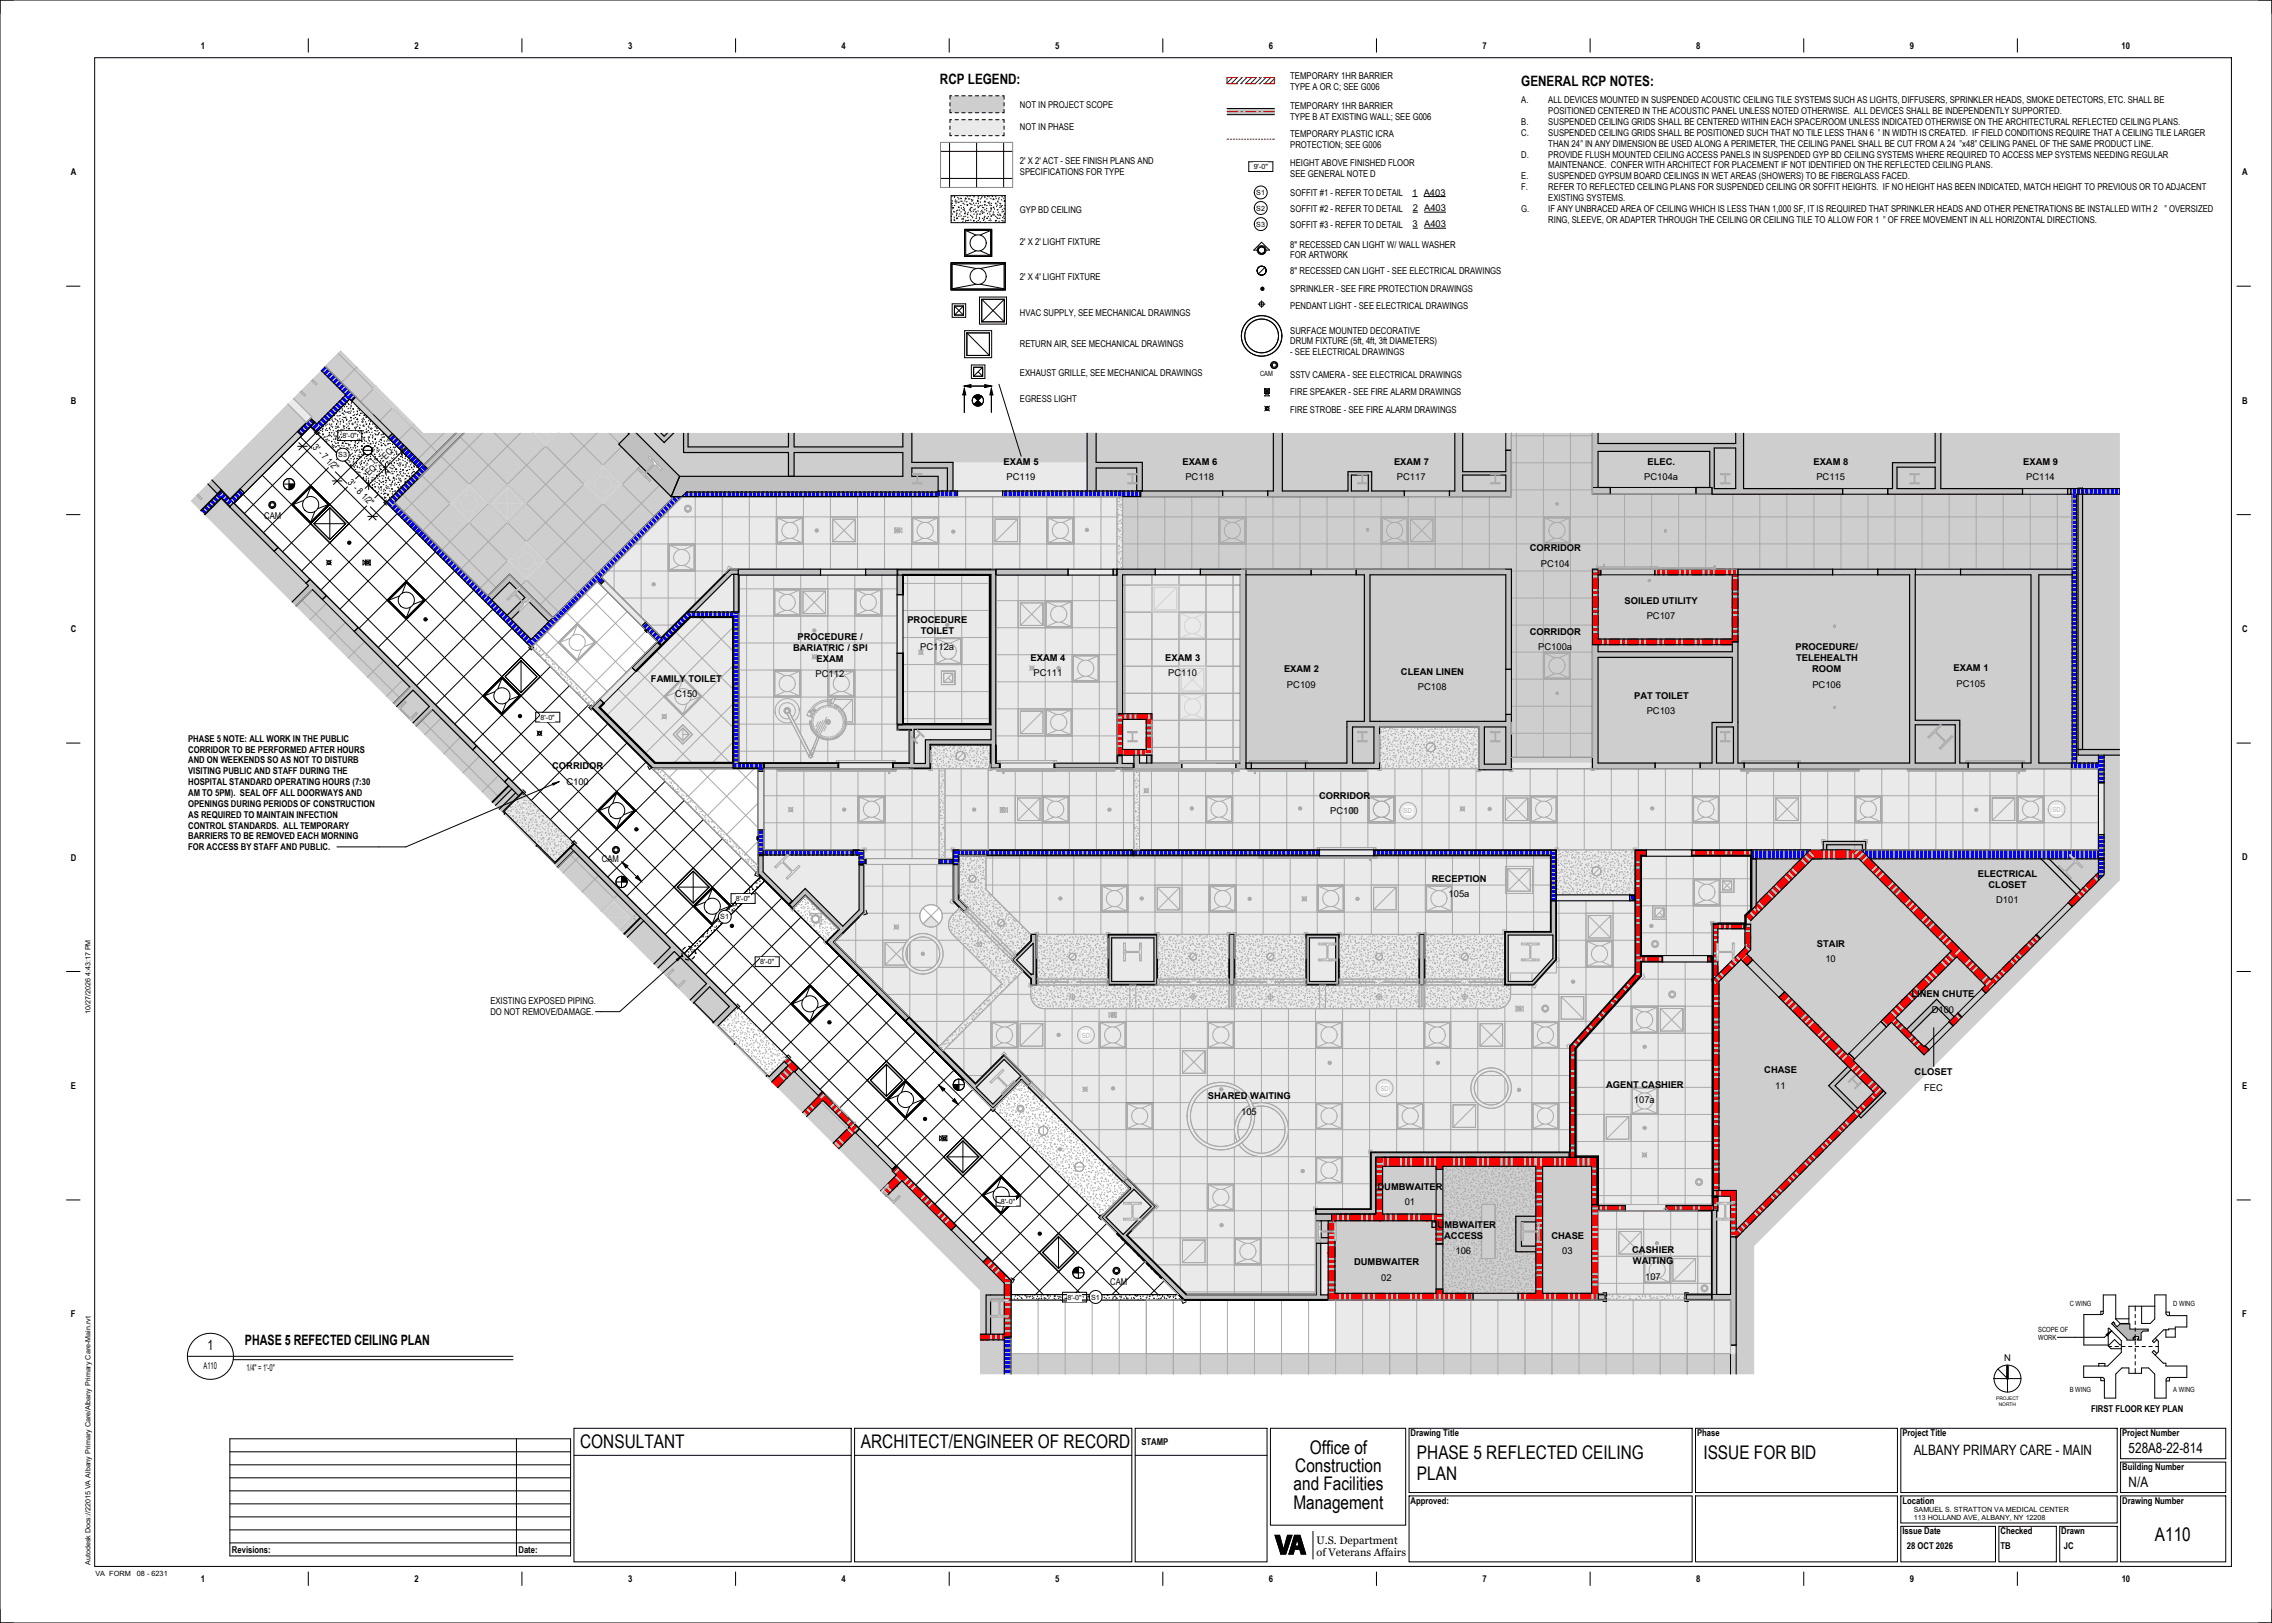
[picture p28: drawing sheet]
<svg xmlns="http://www.w3.org/2000/svg" width="1067mm" height="762mm" viewBox="0 0 1067 762" stroke-linecap="round" stroke-linejoin="round" font-family="sans-serif">
<defs><g id="words">
<g font-size="8.8">
<text x="272" y="680">CONSULTANT</text>
<text x="404" y="680">ARCHITECT/ENGINEER OF RECORD</text>
<text x="615" y="682">Office of</text>
<text x="665" y="685">PHASE 5 REFLECTED CEILING</text>
<text x="800" y="685">ISSUE FOR BID</text>
<text x="608" y="691">Construction</text>
<text x="665" y="695">PLAN</text>
<text x="607" y="700">and Facilities</text>
<text x="607" y="709">Management</text>
<text x="1012" y="723">A110</text>
</g>
<g font-size="6.7">
<text x="441" y="39">RCP LEGEND:</text>
<text x="714" y="41">GENERAL RCP NOTES:</text>
<text x="97" y="634">1</text>
<text x="115" y="631">PHASE 5 REFECTED CEILING PLAN</text>
<text x="899" y="683">ALBANY PRIMARY CARE - MAIN</text>
<text x="999" y="682">528A8-22-814</text>
<text x="999" y="698">N/A</text>
</g>
<g font-size="5.1">
<text x="618" y="725">U.S. Department</text>
<text x="618" y="731">of Veterans Affairs</text>
</g>
<g font-size="4.4">
<text x="94" y="23">1</text>
<text x="195" y="23">2</text>
<text x="295" y="23">3</text>
<text x="395" y="23">4</text>
<text x="495" y="23">5</text>
<text x="596" y="23">6</text>
<text x="696" y="23">7</text>
<text x="796" y="23">8</text>
<text x="897" y="23">9</text>
<text x="996" y="23">10</text>
<text x="606" y="37">TEMPORARY 1HR BARRIER</text>
<text x="606" y="42">TYPE A OR C; SEE G006</text>
<text x="479" y="51">NOT IN PROJECT SCOPE</text>
<text x="606" y="51">TEMPORARY 1HR BARRIER</text>
<text x="714" y="49">A.</text>
<text x="727" y="49">ALL DEVICES MOUNTED IN SUSPENDED ACOUSTIC CEILING TILE SYSTEMS SUCH AS LIGHTS, DIFFUSERS, SPRINKLER HEADS, SMOKE DETECTORS, ETC. SHALL BE</text>
<text x="727" y="54">POSITIONED CENTERED IN THE ACOUSTIC PANEL UNLESS NOTED OTHERWISE. ALL DEVICES SHALL BE INDEPENDENTLY SUPPORTED.</text>
<text x="606" y="56">TYPE B AT EXISTING WALL; SEE G006</text>
<text x="714" y="59">B.</text>
<text x="727" y="59">SUSPENDED CEILING GRIDS SHALL BE CENTERED WITHIN EACH SPACE/ROOM UNLESS INDICATED OTHERWISE ON THE ARCHITECTURAL REFLECTED CEILING PLANS.</text>
<text x="479" y="61">NOT IN PHASE</text>
<text x="606" y="64">TEMPORARY PLASTIC ICRA</text>
<text x="714" y="64">C.</text>
<text x="727" y="64">SUSPENDED CEILING GRIDS SHALL BE POSITIONED SUCH THAT NO TILE LESS THAN 6 ” IN WIDTH IS CREATED. IF FIELD CONDITIONS REQUIRE THAT A CEILING TILE LARGER</text>
<text x="606" y="70">PROTECTION; SEE G006</text>
<text x="727" y="69">THAN 24” IN ANY DIMENSION BE USED ALONG A PERIMETER, THE CEILING PANEL SHALL BE CUT FROM A 24 ”x48” CEILING PANEL OF THE SAME PRODUCT LINE.</text>
<text x="479" y="77">2' X 2' ACT - SEE FINISH PLANS AND</text>
<text x="606" y="78">HEIGHT ABOVE FINISHED FLOOR</text>
<text x="714" y="74">D.</text>
<text x="727" y="74">PROVIDE FLUSH MOUNTED CEILING ACCESS PANELS IN SUSPENDED GYP BD CEILING SYSTEMS WHERE REQUIRED TO ACCESS MEP SYSTEMS NEEDING REGULAR</text>
<text x="33" y="82">A</text>
<text x="479" y="82">SPECIFICATIONS FOR TYPE</text>
<text x="606" y="83">SEE GENERAL NOTE D</text>
<text x="727" y="79">MAINTENANCE. CONFER WITH ARCHITECT FOR PLACEMENT IF NOT IDENTIFIED ON THE REFLECTED CEILING PLANS.</text>
<text x="1053" y="82">A</text>
<text x="714" y="84">E.</text>
<text x="714" y="89">F.</text>
<text x="727" y="84">SUSPENDED GYPSUM BOARD CEILINGS IN WET AREAS (SHOWERS) TO BE FIBERGLASS FACED.</text>
<text x="727" y="89">REFER TO REFLECTED CEILING PLANS FOR SUSPENDED CEILING OR SOFFIT HEIGHTS. IF NO HEIGHT HAS BEEN INDICATED, MATCH HEIGHT TO PREVIOUS OR TO ADJACENT</text>
<text x="606" y="92">SOFFIT #1 - REFER TO DETAIL</text>
<text x="663" y="92">1 A403</text>
<text x="727" y="94">EXISTING SYSTEMS.</text>
<text x="479" y="100">GYP BD CEILING</text>
<text x="606" y="99">SOFFIT #2 - REFER TO DETAIL</text>
<text x="663" y="99">2 A403</text>
<text x="714" y="99">G.</text>
<text x="727" y="99">IF ANY UNBRACED AREA OF CEILING WHICH IS LESS THAN 1,000 SF, IT IS REQUIRED THAT SPRINKLER HEADS AND OTHER PENETRATIONS BE INSTALLED WITH 2</text>
<text x="1016" y="99">” OVERSIZED</text>
<text x="606" y="107">SOFFIT #3 - REFER TO DETAIL</text>
<text x="663" y="107">3 A403</text>
<text x="727" y="105">RING, SLEEVE, OR ADAPTER THROUGH THE CEILING OR CEILING TILE TO ALLOW FOR 1 ” OF FREE MOVEMENT IN ALL HORIZONTAL DIRECTIONS.</text>
<text x="479" y="115">2' X 2' LIGHT FIXTURE</text>
<text x="606" y="116">8&quot; RECESSED CAN LIGHT W/ WALL WASHER</text>
<text x="606" y="121">FOR ARTWORK</text>
<text x="479" y="131">2' X 4' LIGHT FIXTURE</text>
<text x="606" y="129">8&quot; RECESSED CAN LIGHT - SEE ELECTRICAL DRAWINGS</text>
<text x="606" y="137">SPRINKLER - SEE FIRE PROTECTION DRAWINGS</text>
<text x="479" y="148">HVAC SUPPLY, SEE MECHANICAL DRAWINGS</text>
<text x="606" y="145">PENDANT LIGHT - SEE ELECTRICAL DRAWINGS</text>
<text x="606" y="157">SURFACE MOUNTED DECORATIVE</text>
<text x="606" y="162">DRUM FIXTURE (5ft, 4ft, 3ft DIAMETERS)</text>
<text x="479" y="163">RETURN AIR, SEE MECHANICAL DRAWINGS</text>
<text x="606" y="167">- SEE ELECTRICAL DRAWINGS</text>
<text x="479" y="176">EXHAUST GRILLE, SEE MECHANICAL DRAWINGS</text>
<text x="606" y="177">SSTV CAMERA - SEE ELECTRICAL DRAWINGS</text>
<text x="606" y="185">FIRE SPEAKER - SEE FIRE ALARM DRAWINGS</text>
<text x="33" y="190">B</text>
<text x="479" y="189">EGRESS LIGHT</text>
<text x="1053" y="189">B</text>
<text x="606" y="194">FIRE STROBE - SEE FIRE ALARM DRAWINGS</text>
<text x="147" y="210" transform="rotate(45 147 210)">3' - 7 1/2&quot;</text>
<text x="181" y="216" transform="rotate(-45 181 216)">EQ</text>
<text x="471" y="218">EXAM 5</text>
<text x="555" y="218">EXAM 6</text>
<text x="655" y="218">EXAM 7</text>
<text x="774" y="218">ELEC.</text>
<text x="851" y="218">EXAM 8</text>
<text x="950" y="218">EXAM 9</text>
<text x="163" y="227" transform="rotate(45 163 227)">3' - 8 1/2&quot;</text>
<text x="173" y="224" transform="rotate(-45 173 224)">EQ</text>
<text x="473" y="225">PC119</text>
<text x="557" y="225">PC118</text>
<text x="656" y="225">PC117</text>
<text x="772" y="225">PC104a</text>
<text x="853" y="225">PC115</text>
<text x="951" y="225">PC114</text>
<text x="124" y="244">CAM</text>
<text x="718" y="259">CORRIDOR</text>
<text x="723" y="266">PC104</text>
<text x="763" y="284">SOILED UTILITY</text>
<text x="426" y="293">PROCEDURE</text>
<text x="773" y="291">PC107</text>
<text x="33" y="297">C</text>
<text x="432" y="298">TOILET</text>
<text x="718" y="298">CORRIDOR</text>
<text x="1053" y="297">C</text>
<text x="372" y="306">BARIATRIC / SPI</text>
<text x="374" y="300">PROCEDURE /</text>
<text x="432" y="305">PC112a</text>
<text x="722" y="305">PC100a</text>
<text x="843" y="305">PROCEDURE/</text>
<text x="383" y="311">EXAM</text>
<text x="484" y="310">EXAM 4</text>
<text x="547" y="310">EXAM 3</text>
<text x="843" y="311">TELEHEALTH</text>
<text x="383" y="318">PC112</text>
<text x="485" y="318">PC111</text>
<text x="549" y="317">PC110</text>
<text x="603" y="316">EXAM 2</text>
<text x="658" y="317">CLEAN LINEN</text>
<text x="851" y="316">ROOM</text>
<text x="917" y="315">EXAM 1</text>
<text x="306" y="320">FAMILY TOILET</text>
<text x="604" y="323">PC109</text>
<text x="851" y="323">PC106</text>
<text x="919" y="322">PC105</text>
<text x="317" y="327">C150</text>
<text x="666" y="324">PC108</text>
<text x="767" y="328">PAT TOILET</text>
<text x="773" y="335">PC103</text>
<text x="88" y="348">PHASE 5 NOTE: ALL WORK IN THE PUBLIC</text>
<text x="88" y="353">CORRIDOR TO BE PERFORMED AFTER HOURS</text>
<text x="88" y="358">AND ON WEEKENDS SO AS NOT TO DISTURB</text>
<text x="88" y="364">VISITING PUBLIC AND STAFF DURING THE</text>
<text x="259" y="361">CORRIDOR</text>
<text x="88" y="369">HOSPITAL STANDARD OPERATING HOURS (7:30</text>
<text x="266" y="368">C100</text>
<text x="88" y="374">AM TO 5PM). SEAL OFF ALL DOORWAYS AND</text>
<text x="619" y="375">CORRIDOR</text>
<text x="88" y="379">OPENINGS DURING PERIODS OF CONSTRUCTION</text>
<text x="88" y="384">AS REQUIRED TO MAINTAIN INFECTION</text>
<text x="625" y="382">PC100</text>
<text x="88" y="389">CONTROL STANDARDS. ALL TEMPORARY</text>
<text x="88" y="394">BARRIERS TO BE REMOVED EACH MORNING</text>
<text x="88" y="399">FOR ACCESS BY STAFF AND PUBLIC.</text>
<text x="33" y="404">D</text>
<text x="283" y="405">CAM</text>
<text x="1053" y="404">D</text>
<text x="929" y="412">ELECTRICAL</text>
<text x="672" y="414">RECEPTION</text>
<text x="934" y="417">CLOSET</text>
<text x="680" y="421">105a</text>
<text x="937" y="424">D101</text>
<text x="853" y="445">STAIR</text>
<text x="857" y="452">10</text>
<text x="230" y="471">EXISTING EXPOSED PIPING.</text>
<text x="897" y="468">LINEN CHUTE</text>
<text x="230" y="477">DO NOT REMOVE/DAMAGE.</text>
<text x="907" y="475">D100</text>
<text x="828" y="504">CHASE</text>
<text x="899" y="505">CLOSET</text>
<text x="33" y="511">E</text>
<text x="754" y="511">AGENT CASHIER</text>
<text x="834" y="511">11</text>
<text x="903" y="512">FEC</text>
<text x="1053" y="511">E</text>
<text x="567" y="516">SHARED WAITING</text>
<text x="767" y="518">107a</text>
<text x="583" y="523">105</text>
<text x="647" y="559">DUMBWAITER</text>
<text x="660" y="566">01</text>
<text x="672" y="577">DUMBWAITER</text>
<text x="678" y="582">ACCESS</text>
<text x="728" y="582">CHASE</text>
<text x="683" y="589">106</text>
<text x="734" y="589">03</text>
<text x="766" y="588">CASHIER</text>
<text x="767" y="594">WAITING</text>
<text x="636" y="594">DUMBWAITER</text>
<text x="521" y="603">CAM</text>
<text x="649" y="601">02</text>
<text x="772" y="601">107</text>
<text x="33" y="619">F</text>
<text x="1053" y="619">F</text>
<text x="941" y="639">N</text>
<text x="96" y="643">A110</text>
<text x="116" y="644">1/4&quot; = 1'-0&quot;</text>
<text x="982" y="663">FIRST FLOOR KEY PLAN</text>
<text x="662" y="674">Drawing Title</text>
<text x="797" y="674">Phase</text>
<text x="893" y="674">Project Title</text>
<text x="996" y="674">Project Number</text>
<text x="536" y="678">STAMP</text>
<text x="996" y="690">Building Number</text>
<text x="662" y="706">Approved:</text>
<text x="893" y="706">Location</text>
<text x="996" y="706">Drawing Number</text>
<text x="893" y="720">Issue Date</text>
<text x="939" y="720">Checked</text>
<text x="968" y="720">Drawn</text>
<text x="109" y="729">Revisions:</text>
<text x="243" y="729">Date:</text>
<text x="895" y="727">28 OCT 2026</text>
<text x="939" y="727">TB</text>
<text x="969" y="727">JC</text>
<text x="94" y="743">1</text>
<text x="195" y="743">2</text>
<text x="295" y="743">3</text>
<text x="395" y="743">4</text>
<text x="496" y="743">5</text>
<text x="596" y="743">6</text>
<text x="696" y="743">7</text>
<text x="796" y="743">8</text>
<text x="897" y="743">9</text>
<text x="996" y="743">10</text>
</g>
<g font-size="3.4">
<text x="589" y="80">9'-0&quot;</text>
<text x="590" y="92">S1</text>
<text x="590" y="99">S2</text>
<text x="590" y="106">S3</text>
<text x="592" y="176">CAM</text>
<text x="161" y="206">8'-0&quot;</text>
<text x="159" y="215">S3</text>
<text x="254" y="338">8'-0&quot;</text>
<text x="346" y="423">8'-0&quot;</text>
<text x="338" y="432">S1</text>
<text x="357" y="453">8'-0&quot;</text>
<text x="42" y="476" transform="rotate(-90 42 476)">10/27/2026 4:43:17 PM</text>
<text x="470" y="565">8'-0&quot;</text>
<text x="501" y="610">8'-0&quot;</text>
<text x="512" y="610">S1</text>
<text x="972" y="613">C WING</text>
<text x="1020" y="613">D WING</text>
<text x="957" y="625">SCOPE OF</text>
<text x="957" y="629">WORK</text>
<text x="972" y="654">B WING</text>
<text x="1020" y="654">A WING</text>
<text x="899" y="710">SAMUEL S. STRATTON VA MEDICAL CENTER</text>
<text x="899" y="714">113 HOLLAND AVE, ALBANY, NY 12208</text>
<text x="42" y="735" transform="rotate(-90 42 735)">Autodesk Docs://22015 VA Albany Primary Care/Albany Primary Care-Main.rvt</text>
<text x="45" y="740">VA FORM</text>
<text x="64" y="740">08 - 6231</text>
</g>
<g font-size="3.4" fill="#aaa">
<text x="659" y="382">SD</text>
<text x="964" y="381">SD</text>
<text x="508" y="487">SD</text>
<text x="648" y="512">SD</text>
</g>
<g font-size="2.3">
<text x="937" y="657">PROJECT</text>
<text x="939" y="660">NORTH</text>
</g>
</g></defs>
<path d="M991 621h1l2 2 1-1h5v2h9v1h-3l-1 1v3h-1v-1h-2v1h1h-4z" fill="#b6b6b6"/>
<g fill="none" stroke="#000" stroke-width=".47">
<path d="M988 616h-2v1M993 619h7M1003 613v2M1003 617v2M1006 613v8h4l2-2v-11h5v9l1 1h9v5h-6v5h-4v-4M1012 613h-12v8h-5l-2-2v-11h-5v9h-1h-9v14h12v-7l6 5v6l-6 6h-12v6h9h1v9h5v-11l3-3h4v3h6v-3h3l3 3v11h5v-9h1h9v-6h-10v-1h-1l-5-5v-1l2 1M1017 616h2v2M990 632h2M992 621l2 2 1-1h5v2h9v1h-3l-1 1v3h-1v-1h-2v1h1h-4l-8-8zM993 632h2M996 631h-1l-2-2-3 3 1 1h5M996 632h2"/>
<path d="M999 632h2M1003 620v2M1003 623v2M1003 627v1M1003 630v1M1003 633v2M1003 636v2M1003 639v2M1003 632h1M1006 632h1M1009 632h2M1012 628l1 2v5l-1 1"/>
<path d="M1012 632h1M1021 624h-5l-5 6 2-1M985 641v-1h3v1M986 647v1h2M1003 642v3M1019 647v1h-2"/>
</g>
<g fill="#fff">
<path d="M447 92h25v13h-25z"/>
<path d="M447 123h25v13h-25z"/>
</g>
<path d="M446 45h25v8h-25z" fill="#cecece"/>
<path d="M453 108h13v12h-13z" fill="#fff"/>
<path d="M446 56h25v8h-25z" fill="#eaeaea"/>
<g fill="#fff">
<path d="M457 172h4v5h-4z"/>
<path d="M461 186l-2 2 2 2 1-2zM457 186l-1 2 1 2 2-2z"/>
</g>
<path d="M453 182l1 3h-2zM453 181h3v1zM457 186l2-1 2 1-2 2zM457 190l2-2 2 2-2 1zM462 181h3l-3 1zM465 182l1 3h-1z" fill="#000"/>
<g fill="#fff">
<path d="M461 141h11v10h-11z"/>
<path d="M454 156h11v11h-11z"/>
<path d="M448 144h4v4h-4z"/>
<path d="M576 36h22v3h-22z"/>
<path d="M583 158a10 10 0 0 0 19 0 10 10 0 0 0-19 0zM584 158a8 8 0 0 1 16 0 8 8 0 0 1-16 0z"/>
<path d="M597 171a1.7 1.7 0 0 0 3 0 1.7 1.7 0 0 0-3 0zM597 171a1.5 1.5 0 0 1 3 0 1.5 1.5 0 0 1-3 0z"/>
<circle cx="592" cy="127" r="2.1"/>
<circle cx="592" cy="117" r="1.6"/>
<circle cx="592" cy="143" r="1.1"/>
<circle cx="598" cy="171" r="1.4"/>
</g>
<path d="M576 51h22v3h-22z" fill="#c0c0c0"/>
<circle cx="593" cy="136" r=".8" fill="#000"/>
<g fill="none" stroke="#000" stroke-width=".47">
<path d="M446 51v2h1M446 48v2M446 59v2M447 45h-1v2M447 56h-1v2M448 53h2M448 45h2M448 56h2M452 53h1M452 45h1M452 56h1M455 53h1"/>
<path d="M455 45h1M455 56h1M458 53h2M458 45h2M458 56h2M461 53h2M461 45h2M461 56h2M464 53h2M464 45h2M464 56h2M467 53h2"/>
<path d="M467 45h2M467 56h2M471 45v2M471 56v2M471 51v2M471 48v2M471 59v2M576 51h22M576 54h22M442 71h33M446 67v21M446 62v2h1"/>
<path d="M448 64h2M452 64h1M455 64h1M458 64h2M459 67v21M461 64h2M464 64h2M467 64h2M471 67v21M471 62v2M442 84h33M447 99v1"/>
<path d="M447 92h25v13h-25zM447 96h.1M447 92h.1M447 95h.1M447 97h.1M447 94h.1M447 96v1M447 98h.1M448 97v1M448 99v1M448 92h.1M448 96h.1"/>
<path d="M448 100h.1M448 92v1M448 95h1M449 94h-1M449 95h.1M449 94h.1M449 100h.1M449 99h.1M450 99h.1M450 93h.1M450 95h.1M450 97h.1"/>
<path d="M451 98l-1 1M451 94h.1M451 96h.1M451 100h.1M451 93h.1M451 98h1M452 94v1M452 95h.1M452 98h.1M453 97l-1 1M453 96h.1M453 98h.1"/>
<path d="M453 99h.1M453 94v1M453 93h.1M453 100h.1M453 93h1M454 96h.1M454 95h.1M454 92h.1M455 100h.1M455 93v1M455 93h.1M455 95h.1"/>
<path d="M455 98h.1M456 99h.1M456 92h-1M456 98h.1M456 96h.1M456 97v1M456 99v1M456 94h.1M456 97h.1M457 92h.1M457 94h.1M457 99h.1"/>
<path d="M457 98h.1M457 95v1M457 92h1M458 96v1M458 98h.1M458 95h1M458 99l1 1M459 94v1M459 97h.1M459 94h.1M459 99h.1M459 92h1"/>
<path d="M459 94h1M459 97h1M459 93h.1M459 95v1M460 92h.1M460 97h.1M460 93h1M460 96h1M460 95h.1M461 99v1M461 93h.1M461 92h.1"/>
<path d="M461 99h.1M461 97h1M461 100h1M461 96v1M462 97v1M462 100h.1M462 96h1M462 94h1M462 98h1M462 95h.1M463 95h.1M463 93h-1"/>
<path d="M463 98h.1M463 93h1M463 96h1M463 99h.1M464 92h.1M464 95h.1M464 92h1M464 95h1M464 100h1M465 95h-1M465 96h.1M465 99h.1"/>
<path d="M465 93h.1M465 98h.1M465 96h1M465 98h1M465 95v1M466 92h.1M467 99l-1 1M467 97h.1M467 94h-1M467 98h.1M467 92h1M467 95l1 1"/>
<path d="M468 93h.1M468 97h.1M468 96h.1M468 98v1M468 94h1M468 98h1M468 95h1M469 100h.1M469 93v1M469 93h.1M469 95h1M469 97h1"/>
<path d="M469 96l1 1M470 96h.1M470 94h.1M470 97h.1M470 92h1M470 96h1M470 100h1M471 98v1M471 99h.1M471 98h1M471 93h.1M472 92h.1"/>
<path d="M472 94h-1M472 96v1M472 94v1M472 98h.1M447 101v1M447 103h.1M447 101h.1M448 102h.1M448 104h.1M448 103h.1M449 101h.1M449 103h.1"/>
<path d="M449 102l1 1M449 104l1 1M449 102v1M450 102h.1M451 100v1M451 101v1M452 103h.1M452 104h.1M452 102h1M453 108h13v12h-13zM453 108v12h13v-12M453 102h.1"/>
<path d="M453 108l5 2M453 108h12v12h-12zM454 103l-1 1M454 104h.1M454 101h.1M455 102h-1M455 103v1M456 101h.1M456 103h.1M456 102h.1M457 102h.1M457 101h.1"/>
<path d="M457 103v1M457 104h.1M458 103h1M458 118l-5 2M458 102h1M459 104h.1M459 101h.1M459 100v1M459 104v1M459 104h1M460 102h.1M460 103h.1"/>
<path d="M460 100v1M460 101h1M460 118l5 2M460 104h.1M461 103h1M461 100h.1M462 103v1M462 102h.1M462 103h.1M462 102h1M463 104h-1M463 102v1"/>
<path d="M464 100h.1M464 102h.1M464 104h1M465 100v1M465 103h.1M465 108l-5 2M465 102h1M465 103v1M466 101h-1M466 108h-13h13M466 101h.1M466 101h1"/>
<path d="M467 101h.1M467 102h1M467 104h.1M468 103v1M468 102h.1M468 103h1M468 101h1M469 104h.1M469 101h.1M469 101h1M470 102l-1 1M470 101h.1"/>
<path d="M470 104h1M471 104v1M471 102h.1M471 101v1M471 104h.1M471 101h1M471 103h1M472 100h.1M590 117h-1l3-3 4 3h-1M591 116a1.6 1.6 0 0 0 1 3 1.6 1.6 0 0 0 2-2 1.6 1.6 0 0 1-2 2 1.6 1.6 0 0 1-1-3 1.6 1.6 0 0 1 3 1 1.6 1.6 0 0 0-1-1 1.6 1.6 0 0 0-2 0zM447 123v13h25v-13M447 123h25v13h-25z"/>
<path d="M447 124h24v12h-24zM447 124l11 2M458 133l-11 3M460 139h13v13h-13zM460 133l11 3M471 124l-11 2M472 123h-25h25M591 126a2.1 2.1 0 0 0 1 3 2.1 2.1 0 0 0 3-2 2.2 2.2 0 0 1-4 2 2.1 2.1 0 0 1 0-4 2.1 2.1 0 0 1 3 2h1a2.1 2.1 0 0 0-2-2 2.1 2.1 0 0 0-2 1zM594 126l-3 3M447 143h6v6h-6zM448 144h4M448 148h4"/>
<path d="M448 144v4M448 144l4 4M452 144v4M452 144l-4 4M453 155h13v13h-13zM454 156l11 11v-11M454 156h11M461 151h11M461 141v10M461 141h11M461 141l11 10M465 156v11h-11v-11"/>
<path d="M472 141v10M472 141l-11 10M591 143h3M592 141v3M456 171h6v7h-6zM457 177h4M459 175l2 2M461 172v5M461 172h-4v5M461 172l-4 5M453 181h12M453 182v12"/>
<path d="M453 181h3v1zM453 182l1 3h-2zM457 186l2-1 2 1-2 2zM457 190l2-2 2 2-2 1zM457 186l4 4M459 191h.1M460 191h-1M461 186l-4 4a2.6 2.6 0 0 1 0-4 2.6 2.6 0 0 1 4 0 2.6 2.6 0 0 1 0 4M462 181h3l-3 1zM465 182l1 3h-1zM465 182v12M594 182h2v3h-2z"/>
<path d="M594 182l1 1M594 186l1-1 1 1zM594 191h.1M594 192v1M595 184l-1 1M595 184l1 1M596 192v1M596 182l-1 1M596 191h.1"/>
<circle cx="459" cy="114" r="4"/>
<circle cx="592" cy="117" r="1.6"/>
<circle cx="592" cy="117" r="2.1"/>
<circle cx="459" cy="130" r="4"/>
<circle cx="592" cy="127" r="2.1"/>
<circle cx="593" cy="136" r=".8"/>
<circle cx="592" cy="158" r="10"/>
<circle cx="592" cy="158" r="8"/>
<circle cx="592" cy="143" r="1.1"/>
<circle cx="598" cy="171" r="1"/>
<circle cx="598" cy="171" r="1.7"/>
<circle cx="598" cy="171" r="1.4"/>
<circle cx="459" cy="188" r="2.6"/>
<circle cx="595" cy="184" r=".5"/>
<circle cx="595" cy="192" r=".9"/>
<circle cx="595" cy="192" r=".5"/>
</g>
<path d="M577 36l-1 1M579 36l-3 3M581 36l-3 3M583 36l-3 3M585 36l-2 3M588 36l-3 3M590 36l-3 3M592 36l-3 3M594 36l-2 3M597 36l-3 3M598 39h.1M598 37l-2 2" fill="none" stroke="#191919" stroke-width=".47"/>
<path d="M442 67h33v21h-33z" fill="none" stroke="#858585" stroke-width=".47"/>
<g fill="none" stroke="#800000" stroke-width=".47">
<path d="M581 36h-5v3h5M583 36h.1M583 39h.1M585 36h5M585 39h5M591 36h1M591 39h1M593 36h5v3h-5M576 52h5M583 52h.1M585 52h5M591 52h1"/>
<path d="M593 52h5M576 65h1M578 65h.1M579 65h1M580 65h1M582 65h.1M583 65h1M584 65h1M586 65h.1M587 65h1M588 65h1M590 65h.1"/>
<path d="M591 65h.1M592 65h1M594 65h.1M595 65h.1M596 65h1M598 65h.1"/>
</g>
<g fill="#c0c0c0">
<path d="M472 628h3v17h-3z"/>
<path d="M460 626h12v3h-12z"/>
<path d="M618 573h2v5v-4h-1v8h1v-3v5h-2z"/>
<path d="M620 581h4v3h-4z"/>
<path d="M104 234l-8 8z"/>
<path d="M104 230l-10 10z"/>
<path d="M94 240l8-8 2 1-8 9z"/>
<path d="M185 330l7-7 2 1-8 8z"/>
<path d="M194 340l8-8 1 1-8 8z"/>
<path d="M145 275l2 2-8 8-2-2z"/>
<path d="M104 230l4 4z"/>
<path d="M104 234l4 4z"/>
<path d="M104 230l5 6-1 2-6-6z"/>
<path d="M316 233h4l-71 71-1-2z"/>
<path d="M229 280l10-10 2 1-10 11z"/>
<path d="M241 271l19 19-2 2-10-9 2-2h-1l-1 1-5-5 2-1-1-1-1 2-4-4z"/>
<path d="M524 335h3v20h-3z"/>
<path d="M385 515l1 2-7 7-2-1z"/>
<path d="M391 537l8-8 3 3-8 7z"/>
<path d="M362 508l8-8 3 3-8 8z"/>
<path d="M976 229h2v123h-2z"/>
<path d="M919 449l3-2 15 15-3 3z"/>
<path d="M527 352h11v3h-11z"/>
<path d="M185 236l64 64-1 2-65-64z"/>
<path d="M445 217h2v14h-2z"/>
<path d="M976 352h19v3h-19z"/>
<path d="M532 355h3v6h-3z"/>
<path d="M645 339h3v19h-3z"/>
<path d="M632 339h13v2h-13z"/>
<path d="M632 341h3v17h-3z"/>
<path d="M648 339h49v2h-49z"/>
<path d="M707 339h3v20h-3z"/>
<path d="M641 270h2v69h-2z"/>
<path d="M598 203h4v28h-4z"/>
<path d="M321 203h2v9h-2z"/>
<path d="M323 210h101v2h-101z"/>
<path d="M424 203h4v21h-4z"/>
<path d="M510 203h5v28h-5z"/>
<path d="M707 211h3v20h-3z"/>
<path d="M683 203h4v28h-4z"/>
<path d="M687 221h20v2h-5h2v-1h-4v1h2h-15z"/>
<path d="M582 267h3v91h-3z"/>
<path d="M694 341h3v20h-3z"/>
<path d="M697 359h13v2h-13z"/>
<path d="M748 303h2v58h-2z"/>
<path d="M954 270h3v88h-3z"/>
<path d="M973 232h2v126h-2z"/>
<path d="M804 339h2v19h-2z"/>
<path d="M806 339h8v2h-8z"/>
<path d="M814 339h2v19h-2z"/>
<path d="M813 301h3v38h-3z"/>
<path d="M750 306h63v3h-63z"/>
<path d="M750 300h63v3h-63z"/>
<path d="M897 270h2v88h-2z"/>
<path d="M899 338h21v2h-21z"/>
<path d="M918 340h2v18h-2z"/>
<path d="M748 203h2v26h-2z"/>
<path d="M750 208h55v4h-55z"/>
<path d="M803 212h2v17h-2z"/>
<path d="M909 203h2v26h-2z"/>
<path d="M805 208h10v2h-10z"/>
<path d="M815 203h4v26h-4z"/>
<path d="M889 217h20v2h-20z"/>
<path d="M889 219h2v10h-2z"/>
<path d="M307 203h3l2 2-2 1z"/>
<path d="M214 203h4l-17 17-2-2z"/>
<path d="M181 236l18-18 2 2-18 18z"/>
<path d="M149 199l13-14 2 2-13 14z"/>
<path d="M146 200l2-2 3 3-2 2z"/>
<path d="M414 560l2 2zM413 559l4-3v1l-2 2 2 2 7-7-3-2z"/>
<path d="M114 231l-4 5zM141 204l7-6z"/>
<path d="M113 230l-5 4zM146 196l-6 7 6-6 2 1z"/>
<path d="M113 230l-5 5 1 1 5-5zM146 197l-6 6 1 1 6-6z"/>
<path d="M245 282l-7 7 2 2 4-4h-1l3-3zM246 281l-1 1 2 1 1-1z"/>
<path d="M637 267v3h70v-3zM585 267v3h31v-3z"/>
<path d="M681 231v2h29v-2zM595 231v2h64v-2zM536 231v2h38v-2z"/>
<path d="M370 212v12h3v-12zM370 203v7h3v-7z"/>
<path d="M777 267v3h39v-3zM750 267v3h2v-3z"/>
<path d="M796 229v3h8v-3zM748 229v3h8v-3z"/>
<path d="M184 204l-2 1 15 15 2-2zM153 172l-2 2 14 14 2-2z"/>
</g>
<path d="M475 610h63v26h-63z" fill="#fff"/>
<g fill="#c0c0c0">
<path d="M472 598l3 3v27h-3v-10h1h-1v-7h1v-1h-1z"/>
<path d="M419 549l2-1v-1zM384 514l18 18 2-2-18-17zM368 498l5 5 2-2-5-4z"/>
</g>
<path d="M138 187l8 9-2 2-9-8z" fill="#eaeaea"/>
<g fill="#c0c0c0">
<path d="M97 227l2-2 5 5-2 2z"/>
<path d="M748 267h2v36h-2z"/>
<path d="M813 270h3v31h-3z"/>
<path d="M972 229h23v3h-23z"/>
<path d="M633 221h11v2h-4h2v-1h-4v1h1h-6z"/>
<path d="M633 223h2v8h-2z"/>
<path d="M642 223h2v8h-2z"/>
<path d="M625 570h49v3h-49z"/>
<path d="M618 570h7v3h-7z"/>
<path d="M646 543h3v27h-3z"/>
<path d="M712 571h9v3h-9z"/>
<path d="M712 574h2v14h-2z"/>
<path d="M714 585h7v3h-7z"/>
<path d="M624 607h53v3h-53z"/>
<path d="M804 608h9v2h-9z"/>
<path d="M747 566h4v41h-4z"/>
<path d="M813 581h2v51h-2z"/>
<path d="M813 559h2v22h-2v-8h1v-1h-1v-7h1h-1z"/>
<path d="M463 608h2v18h-2z"/>
<path d="M465 608h7v2h-7z"/>
<path d="M869 399h5l48 48-3 2z"/>
<path d="M804 460l9-9h1v-1l8-8v4l-18 17z"/>
<path d="M973 358h12v3h-12z"/>
<path d="M428 217h17v3h-17z"/>
<path d="M538 338h3v17h-3z"/>
<path d="M310 206l3-3h3l-4 5z"/>
<path d="M721 548h3v59h-3v-29l1 1v3h1v-8h-1v3l-1 1z"/>
<path d="M721 543h29v5h-29z"/>
<path d="M291 209l5-6h3l20 21-4 9-11-11 3-4 3 3 1-1-6-6-1 1 3 3-4 3z"/>
<path d="M874 397h2v2h-2z"/>
<path d="M856 395h20v2h-20z"/>
<path d="M856 397h2v2h-2z"/>
<path d="M860 508l12 12-1 2-12-12z"/>
<path d="M860 508l8-7 1 1-7 8z"/>
<path d="M890 478l15 15-2 2-15-15z"/>
<path d="M815 577l65-64 2 2-67 66z"/>
<path d="M873 524l11-12 1 1-11 12z"/>
<path d="M825 424l25-25h5l-30 31z"/>
<path d="M580 358v3h5v-3zM535 358v3h20v-3z"/>
<path d="M921 267v3h52v-3zM882 267v3h17v-3zM816 267v3h44v-3z"/>
<path d="M624 578v29h3v-28l-1-1zM624 573v5h2l1-5z"/>
<path d="M674 605v2h3v-2zM674 570v14h3v-14zM674 548v1h3v-1z"/>
<path d="M956 439l-21 21 2 2 21-21zM985 410l-14 14 2 2 12-13z"/>
<path d="M462 592l10 10v-4l-8-8zM419 550l28 28 2-3-28-27z"/>
<path d="M950 358v3h23v-3zM844 358v3h80v-3zM798 358v3h21v-3zM750 358v3h27v-3z"/>
<path d="M985 392v11h3v-11zM985 355v13h3v-13z"/>
<path d="M835 468l47 47 2-3-46-46zM820 448l-3 2 3 3 3-2z"/>
<path d="M868 495l2 3 1-1-3-2zM916 447l-33 33 3 2 33-33z"/>
</g>
<path d="M820 430l2 2v2h-2z" fill="#eaeaea"/>
<g fill="#c0c0c0">
<path d="M874 399h111v4h-11l-2-2v1l1 1h-95z"/>
<path d="M319 224h112l-1 3h-1h4h-2v-3h10v9h-126z"/>
<path d="M534 217h2v14h-2z"/>
<path d="M515 217h19v3h-19z"/>
<path d="M295 203h1l-1 1z"/>
<path d="M245 372l-9 9z"/>
<path d="M242 372l1 2-7 7-2-1z"/>
<path d="M239 369l1 1-8 8-1-1z"/>
<path d="M239 369l-8 8z"/>
<path d="M269 399l-7 8z"/>
<path d="M270 396l-9 9z"/>
<path d="M261 405l7-7 1 1-7 8z"/>
<path d="M471 231v2h56v-2zM441 231v2h9v-2z"/>
<path d="M360 505l1 1-1-1zM335 480l10 10z"/>
<path d="M252 397l9 8zM237 381v1z"/>
<path d="M252 397l9 10h1zM236 381l1 1-1-1z"/>
</g>
<path d="M337 482l9-9 24 24-9 8z" fill="#fff"/>
<g fill="#c0c0c0">
<path d="M804 463l3-2v98h-3z"/>
<path d="M556 610h64z"/>
<path d="M557 608h61z"/>
<path d="M557 608h63v2h-64z"/>
<path d="M307 361h37z"/>
<path d="M308 358h36z"/>
<path d="M307 358h37v3h-35z"/>
<path d="M359 399h41v2h-30h-1h-10z"/>
<path d="M358 399h43v2l-1-2h-41l-1 2z"/>
<path d="M343 268h4v2h-6z"/>
<path d="M343 267l4 1h-5z"/>
<path d="M278 332l29 29z"/>
<path d="M282 332l26 26z"/>
<path d="M281 332l28 29h-2l-27-27z"/>
<path d="M524 270h3v65h-3z"/>
<path d="M356 390v11h2h-2zM356 361v1z"/>
<path d="M358 390l1 11zM358 358l1 4z"/>
<path d="M356 390v11h2v-11zM356 361v1h2v-1z"/>
<path d="M281 332l3-2zM310 303l-11 12z"/>
<path d="M278 332l4-4zM297 313l12-11 1 1-1-2z"/>
<path d="M278 332l2 2 3-4-1-2zM297 313l1 2 12-12-1-1z"/>
<path d="M302 294l9 9zM281 273l1 1z"/>
<path d="M303 292l7 7zM282 271l2 2z"/>
<path d="M303 292l-1 2 9 9 1-2zM282 271l-1 2 1 1 2-1z"/>
<path d="M467 270l1 72zM467 267l1 1z"/>
</g>
<path d="M465 270v70" fill="none" stroke="#c0c0c0" stroke-width=".47"/>
<g fill="#c0c0c0">
<path d="M465 268h2v74h-2z"/>
<path d="M421 342l7 1z"/>
</g>
<path d="M424 340h4" fill="none" stroke="#c0c0c0" stroke-width=".47"/>
<g fill="#c0c0c0">
<path d="M422 340h6v2h-6z"/>
<path d="M524 355h3h-2v3z"/>
<path d="M525 355h2v6h-2z"/>
<path d="M471 496l9 8-1 1-8-9z"/>
<path d="M471 495l9 9z"/>
<path d="M456 511l15-15v1l-14 14z"/>
<path d="M471 495l-13 14z"/>
<path d="M533 557l10 9z"/>
<path d="M542 566l-13 14z"/>
<path d="M526 581l8-8h2v-1h-1l5-6 1 1-14 14z"/>
<path d="M517 572l15-15h1l-15 15z"/>
<path d="M530 558l-13 14z"/>
<path d="M465 342h2v7h-2z"/>
<path d="M532 558l9 9 1-1-9-9zM532 556l-1 1z"/>
<path d="M495 360v1h32h-32zM465 358v3h5v-1l-1 1h-4z"/>
<path d="M495 358v3h30v-3zM465 358v3h4v-3z"/>
<path d="M495 358v2v-2h29zM467 358h2l1 2v-2z"/>
</g>
<path d="M468 342v8" fill="none" stroke="#c0c0c0" stroke-width=".47"/>
<path d="M435 347h2v11h-2z" fill="#c0c0c0"/>
<path d="M437 349v12" fill="none" stroke="#c0c0c0" stroke-width=".47"/>
<g fill="#c0c0c0">
<path d="M347 287v71z"/>
<path d="M344 289l1 69z"/>
<path d="M345 287h2v71h-2z"/>
<path d="M480 507l-14 14z"/>
<path d="M465 519l15-15 1 1-15 15z"/>
<path d="M517 572l9 9z"/>
<path d="M519 572l8 8-1 1-8-9z"/>
<path d="M528 555l2 3zM480 507l2 3z"/>
<path d="M529 553l4 4zM480 504l4 4z"/>
<path d="M529 553l-1 2 3 3 1-2zM480 507l3 3 1-2-3-3z"/>
</g>
<g fill="#eaeaea">
<path d="M484 508l1 1-2 2v-1z"/>
<path d="M528 552l1 1-1 2-1-1z"/>
<path d="M522 548l6 5zM484 510l5 5z"/>
</g>
<g fill="#c0c0c0">
<path d="M618 584v24z"/>
<path d="M618 584h2v24h-2z"/>
<path d="M370 425l2 1 6-5-6 6z"/>
<path d="M371 425l6-6 1 1-6 6z"/>
<path d="M428 340h37v2h-37z"/>
<path d="M428 340h37z"/>
<path d="M324 290l20-1z"/>
<path d="M324 289l2-2h19v2z"/>
<path d="M427 343l2-1v5l-1-1h-1l2 2v13h-2z"/>
<path d="M427 343v15z"/>
<path d="M342 473l2 1-7 8-2-2z"/>
<path d="M324 470l8-8 1 1-8 8z"/>
<path d="M315 445l2 2-8 8-2-2z"/>
<path d="M804 562h3h-3v4z"/>
<path d="M804 562h3v3h-1h1v3h-3z"/>
<path d="M270 396l76 77-2 1-76-76z"/>
<path d="M405 399l1 4z"/>
<path d="M403 399h2v7h-2z"/>
<path d="M697 339h10v2h-10z"/>
<path d="M806 568l1 1zM782 568l22 1zM751 568l12 1z"/>
<path d="M782 566h22zM751 566h12z"/>
<path d="M782 566h22zM751 566h12z"/>
<path d="M782 566v2h22v-2zM751 566v2h12v-2z"/>
<path d="M422 307v33h2v-33zM422 270v9h2v-9z"/>
<path d="M421 307l1 35v-35h2zM421 270v9h3h-2z"/>
<path d="M422 340h2zM422 270h2z"/>
<path d="M707 335v4h3v-4zM707 267v47h3v-47z"/>
<path d="M239 365l-2 2 6 7 2-2zM166 296l56 56 2-2-56-55zM144 274l7 7 2-1-7-8zM110 236l-2 2 21 21 2-2z"/>
<path d="M419 360v1h8h-8zM359 358v3h35v-1l-1 1h-34z"/>
<path d="M419 358v3h8v-3zM359 358v3h34v-3z"/>
<path d="M419 358v2v-2h8zM359 358h34l1 2v-2z"/>
<path d="M407 268v2h14v-2zM347 268v2h38v-2z"/>
<path d="M406 267v3l1-2h14zM347 267l38 1v2v-3z"/>
</g>
<path d="M421 268v2" fill="none" stroke="#c0c0c0" stroke-width=".47"/>
<g fill="#c0c0c0">
<path d="M424 270h41z"/>
<path d="M421 267l46 1z"/>
<path d="M422 268h43v2h-43z"/>
</g>
<path d="M475 608h78l3 2h-81z" fill="#fff"/>
<g fill="#c0c0c0">
<path d="M320 233l2-2h119v2z"/>
<path d="M388 442l37 37z"/>
<path d="M391 442l36 36z"/>
<path d="M390 441l37 37-2 1-37-37z"/>
<path d="M356 401h2l-2 1v8z"/>
<path d="M356 402h2v7l-2-2z"/>
<path d="M326 471l9 9-10-9z"/>
<path d="M301 431l1 1-8 8-1-1z"/>
<path d="M301 431l-8 8z"/>
<path d="M804 434h3v9h-1l1 15-3 2z"/>
<path d="M804 433v27z"/>
<path d="M804 434v26z"/>
</g>
<path d="M804 569v41" fill="none" stroke="#c0c0c0" stroke-width=".47"/>
<g fill="#c0c0c0">
<path d="M804 568h2v40h-2z"/>
<path d="M730 399l1 21z"/>
<path d="M728 399h2v24h-2z"/>
<path d="M768 399v59z"/>
<path d="M768 399h2v59l-2 2z"/>
<path d="M765 420h3z"/>
<path d="M768 457l-31 35z"/>
<path d="M770 458l-30 35z"/>
<path d="M770 458l-31 34z"/>
<path d="M768 457v3l-31 34v-3z"/>
<path d="M737 491v52z"/>
<path d="M728 401v22zM728 399h2z"/>
<path d="M770 451v8zM770 402l1 47z"/>
<path d="M770 451v7zM770 401v48z"/>
<path d="M802 451l2 1zM771 451l10 1z"/>
<path d="M802 449h2v2v-2zM771 449h10z"/>
<path d="M802 449h1l1 2v-2zM770 449h11z"/>
<path d="M802 449v2h1v-2zM770 449v2h11v-2z"/>
<path d="M794 402h28zM771 402h2z"/>
<path d="M794 399h29zM768 399h5z"/>
<path d="M794 399v2h28v-2zM770 399v2h3v-2z"/>
<path d="M794 401l28 1zM770 401l3 1z"/>
<path d="M765 423h3v-3l-1 3zM728 423h3z"/>
<path d="M765 420v3h2v-3zM730 420l1 3z"/>
</g>
<path d="M740 492v51" fill="none" stroke="#c0c0c0" stroke-width=".47"/>
<g fill="#c0c0c0">
<path d="M740 492l-1 51z"/>
<path d="M739 492v51h-2v-49z"/>
<path d="M728 423v14z"/>
</g>
<path d="M731 423v14" fill="none" stroke="#c0c0c0" stroke-width=".47"/>
<g fill="#c0c0c0">
<path d="M728 423h2v15h-2z"/>
<path d="M613 462h15z"/>
<path d="M614 461h13v1h-13z"/>
<path d="M521 440h1v21h-1z"/>
<path d="M520 439l1 23z"/>
<path d="M542 439h1v22h-1z"/>
</g>
<path d="M543 439v23h-23" fill="none" stroke="#c0c0c0" stroke-width=".47"/>
<g fill="#c0c0c0">
<path d="M521 461h22v1h-22z"/>
<path d="M614 440h1v21h-1z"/>
<path d="M613 439l1 23z"/>
<path d="M627 440h1v22h-1z"/>
</g>
<path d="M629 439v23" fill="none" stroke="#c0c0c0" stroke-width=".47"/>
<path d="M488 461h14" fill="none" stroke="#eaeaea" stroke-width=".47"/>
<g fill="#eaeaea">
<path d="M519 460h1v2h-1z"/>
<path d="M487 460h1v2h-1z"/>
<path d="M506 461h13z"/>
</g>
<path d="M577 439v23z" fill="#c0c0c0"/>
<path d="M580 439v23" fill="none" stroke="#c0c0c0" stroke-width=".47"/>
<path d="M577 439h2v23h-2z" fill="#c0c0c0"/>
<g fill="#eaeaea">
<path d="M577 473h2v1h-2z"/>
<path d="M578 463l1 10z"/>
<path d="M577 462h2v1h-2z"/>
</g>
<path d="M666 439l1 23z" fill="#c0c0c0"/>
<path d="M669 439v23" fill="none" stroke="#c0c0c0" stroke-width=".47"/>
<path d="M667 439h2v23h-2z" fill="#c0c0c0"/>
<g fill="#eaeaea">
<path d="M669 460h1v2h-1z"/>
<path d="M667 473h2v1h-2z"/>
<path d="M667 463l1 10z"/>
<path d="M667 462h2v1h-2z"/>
<path d="M522 546l1 1-1 2-1-1z"/>
<path d="M490 514l1 1-2 2v-1z"/>
</g>
<g fill="#c0c0c0">
<path d="M378 420l16 16z"/>
<path d="M378 417l18 18-2 1-17-17z"/>
</g>
<path d="M751 610h3M751 608h3" fill="none" stroke="#c0c0c0" stroke-width=".47"/>
<g fill="#c0c0c0">
<path d="M751 608h3v2h-3z"/>
<path d="M475 451l1-1 8 8v2z"/>
<path d="M475 451l9 9z"/>
<path d="M326 285l15-15h3l-18 17h-3z"/>
<path d="M342 268h1l-21 19z"/>
<path d="M392 442l4-4z"/>
<path d="M388 442l6-5z"/>
<path d="M390 441l4-5 2 2-5 4z"/>
<path d="M403 406h3l-1 23v-23z"/>
<path d="M403 406h2v22l-2 2z"/>
<path d="M441 406h6v-3v3zM403 406h4z"/>
<path d="M441 403h6zM406 403h1z"/>
<path d="M441 403v3h6v-3zM405 403v3h2v-3z"/>
</g>
<path d="M448 406v18M450 406v17" fill="none" stroke="#c0c0c0" stroke-width=".47"/>
<path d="M448 406h2v19l-2-2z" fill="#c0c0c0"/>
<g fill="#fff">
<path d="M466 521l51 50 13-13-50-51zM505 548a2.1 2.1 0 0 1 4 0 2.1 2.1 0 0 1-4 0zM488 531a2.1 2.1 0 0 1 4 0 2.1 2.1 0 0 1-4 0zM478 520a1.5 1.5 0 0 1 3 0 1.5 1.5 0 0 1-3 0z"/>
<path d="M372 427l16 15 6-6-16-15zM381 431a2 2 0 0 1 4 0 2 2 0 0 1-4 0z"/>
</g>
<g fill="#c0c0c0">
<path d="M405 428l-9 10z"/>
<path d="M394 436l9-9v3l-7 8z"/>
<path d="M425 480l32 32z"/>
<path d="M427 478l31 31z"/>
<path d="M427 478l31 31-2 2-31-32z"/>
</g>
<path d="M347 270v17" fill="none" stroke="#c0c0c0" stroke-width=".47"/>
<path d="M345 270h2v17h-2z" fill="#c0c0c0"/>
<path d="M433 434l4-4 4 4a5 5 0 0 1-8 0z" fill="#e2e2e2"/>
<path d="M282 271l2 2-2 1 19 20 2-2 8 7 32-32h42v3h-38v88h47v3h-35v1h-3v28h3v9h47v4h1v3h-1v22l-14 14 66 67 13-14 13 13 1 1-1 1 5 5 1-1 1 1-2 2v-1v-1l-5-5-1 1-1-1 45 45v-1l1-1-6-5v1l-1-1 1-2 1 1-1 1 6 5v-1l1 1 14 13-14 14 28 28h61v-40h26v-27h93v-50l31-34v-34h-3v-3h3v-21h5v3h-2v47h10v3h-10v6l-31 34v51h11v23h12v3h-12v39h3v2h-127v26h188v-4h-2v-22h-21v-2h12v-39h-22v-3h22v-4h3v7h-1v39h7v-46h-9v-110h-2v-3h2v-16h15v-3l3-3v-25h-28v-3h62v-4h20v4h109v-7h3v-24h-3v-7h-237v-3h-38v3h-16v-20h-46v20h-68v-3h2v-88h-18v-3h-22v3h-15v65h14v23h14v3h-60v-3h29v-91h3v-34h-56v-2h39v-14h-63v14h3v2h-130zM620 584v24h4v-24zM519 572l8 8 13-14-8-8zM531 557h1zM388 442l78 79zM458 511l8 7 13-13-8-8zM666 439h3v21h1v1h16h-16v1h-1v1h-1v10h1v1h-2v-1v-10v-1h-2v-1h-16h16v-1h1zM577 439h3v21h1v1h14h-14v1h-2v1v10v1h-2v-1h1v-10h-1v-1h-1v-1h-14h14v-1h1zM645 399h86v52l-11 11h-13h-1v-1h-16h16v-1h1v-23h21v-35h-83zM613 439h16v21h1v1h16h-16v1h-1h-16h-1v-1h-14h14v-1h1zM520 439h23v21h1v1h14h-14v1h-1h-23h-1v-1h-13h13v-1h1zM465 439l10 10 1-1 1 1 7-7v-3h3v21h1v1h14h-14v1h-1h-3v-2l-9-9v-1v-1zM708 439v22h11l10-11v-11zM615 440v21h12v-21zM522 440v21h20v-21zM807 436v22l12-13v-9zM485 443l-8 8 7 6h1zM441 403h6v-4h173v3h-170v20l5 4v1l-1 1 10 10-10-10-1 1v-1l-6-5v-17h-6zM434 426a5 5 0 0 1 7 0 5 5 0 0 1 0 8l-3 1h-2a5 5 0 0 1-2-9zM358 401v8l14 14 6-6 18 18 7-8v-26zM356 410l16 17zM246 372l-9 9 24 24 9-9zM406 267h96v3h-34v88h2v3h-5v-11h-28v11h-18v-3h8v-15h-6v-36h3v33h41v-70h-41v9h-3v-9h-15zM527 355v3h5v-3zM429 342v16h6v-11h30v-5zM535 355v3h3v-3zM297 313l-15 15 2 2-2 2 26 26h36v-68h-20l-25 25zM527 338v14h11v-14zM326 287h19v-17h-1zM523 267h1v3h-1zM197 220l-16 16 16-16z" fill="#eaeaea"/>
<g fill="#fff">
<path d="M359 414l-36 36 65 64 13 13h1l-1 1 74 73v7h78zM504 598a2.6 2.6 0 0 1 5 0 2.6 2.6 0 0 1-5 0zM523 597a1.5 1.5 0 0 1 3 0 1.5 1.5 0 0 1-3 0zM497 579l9 9-9 9-9-9zM461 561l9-9 9 9-9 9zM443 543l9-9 9 9-9 9zM407 507l9-9 18 18-9 9zM447 517l1-1 2 3zM441 510l3 1-1 1zM448 509a2.6 2.6 0 0 1 5 0 2.6 2.6 0 0 1-5 0zM371 471l9-9 9 9-9 9z"/>
<path d="M110 236l211 212 13-14-17-17 8-9 18 17 14-13-211-212zM289 414a2.6 2.6 0 0 1 5 0 2.6 2.6 0 0 1-5 0zM298 412l1-1 2 3zM292 405l3 1-1 2zM288 399a1.5 1.5 0 0 1 3 0 1.5 1.5 0 0 1-3 0zM290 372l9 9-9 9-9-9zM227 327l18-18 9 9-18 18zM182 282l9-9 9 9-9 9zM146 228l18 18-9 9-18-18zM126 237a1.5 1.5 0 0 1 3 0 1.5 1.5 0 0 1-3 0zM133 227a2.6 2.6 0 0 1 5 0 2.6 2.6 0 0 1-5 0z"/>
<path d="M164 187l-15 16 32 33 16-16zM171 211a2.1 2.1 0 0 1 4 0 2.1 2.1 0 0 1-4 0z"/>
</g>
<g fill="#c0c0c0">
<path d="M825 425v5l-3 2-2-2z"/>
<path d="M823 403h2v22l-2 2z"/>
<path d="M819 434h3v8l-3 3z"/>
<path d="M804 559h9v3h-9z"/>
<path d="M747 548h3v18h-3z"/>
<path d="M804 460v102z"/>
</g>
<path d="M804 460v102M750 543v23" fill="none" stroke="#c0c0c0" stroke-width=".47"/>
<g fill="#c0c0c0">
<path d="M822 401v26z"/>
<path d="M822 399v28z"/>
<path d="M819 430l3-3-3 3z"/>
<path d="M820 430l2-3z"/>
</g>
<path d="M819 430v5M820 430v5" fill="none" stroke="#c0c0c0" stroke-width=".47"/>
<path d="M670 461h16" fill="none" stroke="#eaeaea" stroke-width=".47"/>
<path d="M706 460h1v2h-1z" fill="#eaeaea"/>
<path d="M690 461h16" fill="none" stroke="#eaeaea" stroke-width=".47"/>
<path d="M629 460h1v2h-1z" fill="#eaeaea"/>
<path d="M630 461h16" fill="none" stroke="#eaeaea" stroke-width=".47"/>
<g fill="#eaeaea">
<path d="M665 460h1v2h-1z"/>
<path d="M649 461h16z"/>
<path d="M612 460h1v2h-1z"/>
<path d="M598 461h14z"/>
<path d="M580 460h1v2h-1z"/>
</g>
<path d="M581 461h14" fill="none" stroke="#eaeaea" stroke-width=".47"/>
<path d="M543 460h1v2h-1z" fill="#eaeaea"/>
<path d="M544 461h14" fill="none" stroke="#eaeaea" stroke-width=".47"/>
<g fill="#eaeaea">
<path d="M576 460h1v2h-1z"/>
<path d="M562 461h14z"/>
</g>
<g fill="#c0c0c0">
<path d="M324 290h20z"/>
<path d="M324 290l-25 25z"/>
<path d="M344 290v68z"/>
<path d="M282 332l26 26z"/>
<path d="M284 330l-2 2z"/>
<path d="M424 270h41z"/>
<path d="M465 270v70z"/>
<path d="M424 340h41z"/>
<path d="M424 307v33z"/>
</g>
<path d="M424 270v9" fill="none" stroke="#c0c0c0" stroke-width=".47"/>
<g fill="#c0c0c0">
<path d="M368 498l2 2-8 8-1-2v-1z"/>
<path d="M324 289l-13 14z"/>
<path d="M322 287h1l-12 13z"/>
<path d="M323 287h3l-14 14-1-1z"/>
<path d="M457 512l9 8z"/>
<path d="M457 511h1l8 7-1 1z"/>
<path d="M526 581l30 29z"/>
<path d="M529 580l28 28z"/>
<path d="M527 581l2-1 28 28-1 2z"/>
<path d="M739 543h12z"/>
<path d="M613 358v3h35v-3zM585 358v3h3v-3z"/>
<path d="M971 229v3h1v-3zM886 229v3h64v-3zM804 229v3h61v-3z"/>
</g>
<path d="M739 543h11M620 610h4" fill="none" stroke="#c0c0c0" stroke-width=".47"/>
<g fill="#c0c0c0">
<path d="M620 608h4v2h-4z"/>
<path d="M356 410l14 14 2-1-2 2z"/>
<path d="M356 407l16 16-2 1-14-14z"/>
<path d="M523 268v2h1v-2zM468 268v2h33v-2z"/>
<path d="M523 267v3v-2l1-1zM468 267l33 1 1 2v-3z"/>
</g>
<path d="M468 268v2" fill="none" stroke="#c0c0c0" stroke-width=".47"/>
<g fill="#c0c0c0">
<path d="M527 361h5v-3v3z"/>
<path d="M527 358h5v3h-5z"/>
<path d="M307 358h37z"/>
<path d="M427 361h10z"/>
<path d="M429 358h8v3h-8z"/>
<path d="M437 349l28 1z"/>
<path d="M437 347h28v2h-28z"/>
<path d="M807 434h12v2h-12z"/>
<path d="M804 433h15v3v-2z"/>
<path d="M804 434h15v2v-2z"/>
</g>
<path d="M310 361h46v45z" fill="#fff"/>
<g fill="#c0c0c0">
<path d="M618 568h28v2h-28z"/>
<path d="M618 568h26h-26v2z"/>
<path d="M644 541h2v27h-2z"/>
<path d="M644 541v27z"/>
<path d="M646 541h91v2h-91z"/>
<path d="M644 541h93v2v-2z"/>
<path d="M450 401l82 1z"/>
<path d="M448 399h84v2v-2z"/>
<path d="M450 399h82v2h-82z"/>
<path d="M344 361h12z"/>
</g>
<path d="M347 358h12" fill="none" stroke="#c0c0c0" stroke-width=".47"/>
<g fill="#c0c0c0">
<path d="M344 358h14v3h-14z"/>
<path d="M792 610h12z"/>
<path d="M792 608h12z"/>
<path d="M792 608h12v2h-12z"/>
<path d="M907 471l2-2 9 8-2 2z"/>
<path d="M907 471l2 2-12 12-2-2z"/>
</g>
<path d="M475 636v9h349v-60l171-172v-58h-7v56l-15 15-2-2 14-14v-7h-107l57 57 21-21 2 2-26 25-1-2 1-1-13-14-29 29 5 5 14-14 9 8 1-1 2 1-4 5-2-2 1-1-7-6-12 12 6 6h1l2 2-3 2-15-15-2 2-3-2 33-33-43-44h-22l-29 29v14l-2 2 3 3-3 2-3-3-10 11v98h8v18l56-55-12-12 9-9-33-33 3-2 30 29 3 2-1 1 15 15-11 12-1-1-58 57v55zM460 629v16h12v-16zM465 610v16h7v-16zM416 562l44 44v20h3v-18h9v-6l-10-10 2-2-15-15-2 3-23-24zM649 548v22h28v14h-3v-11h-47v34h47v-2h3v2h15v3h21v-3h8v-19h-9v-17h9v-23h-44v1h-3v-1zM724 548v59h23v-59zM714 574v11h7v-11zM620 573v8h4v-8zM402 532l-8 7 19 20 8-7-2-2v-1l2-2-17-17zM386 517l-7 7 12 13 8-8zM365 511l12 12 9-10-11-12zM862 510l10 10 8-7-11-11zM370 500l-8 8zM345 490l15 15zM333 463l-7 8 9 9 7-7zM317 447l-8 8 15 15 8-8zM294 440l13 13 8-8-13-13zM262 407l31 32 8-8-31-31zM825 403v21l21-21zM858 397v2h16v-2zM237 382l15 15zM240 370l-8 8 2 2 8-8zM195 341l36 36 8-8-2-2 2-2-15-15-2 2-19-19zM515 203v14h21v14h38v2h-47v34h89v3h-31v88h3v3h25v-3h19v-19h9v-69h-4v-3h73v47h-3v-44h-64v69h64v-4h3v23h38v-91h4v3h-2v30h63v-30h-36v-3h83v3h-44v88h3v3h25v-3h53v-88h-15v-3h17v71h21v20h4v3h26v-3h4v-88h-33v-3h52v-35h-2v-3h24v-26h-84v26h39v3h-64v-3h3v-12h20v-14h-90v26h46v3h-69v-3h7v-17h-53v17h6v3h-8v-29h-61v18h20v-10h3v22h-29v-2h2v-28h-81v28h31v-10h11v10h15v2h-64v-2h3v-28zM750 309v49h27v3h21v-3h6v-19h9v-30zM697 341v18h10v-18zM975 232v126h10v-3h-9v-123zM957 270v88h16v-88zM899 340v18h19v-18zM806 341v17h8v-17zM635 341v17h10v-17zM978 232v120h17v-120zM194 324l-8 8 8 8 8-8zM147 277l-8 8 46 45 7-7-26-27 2-1-15-15-2 1zM750 303v3h63v-3zM240 291l9 9 9-8-10-10zM218 203l-33 33 44 44 10-10 21 20 56-57h-1l-24-24 4-5v-1zM239 273l-8 9 7 7 8-8zM104 234l-8 8 41 41 8-8-1-1 2-2-15-15-2 2zM89 235l5 5 9-10-1 2-5-5zM99 225l9 9 5-4 2 1 27-26-2-2 4-5-9-8zM687 223v8h20v-8zM635 223v8h7v-8zM515 220v11h19v-11zM428 220v4h13v7h4v-11zM891 219v10h18v-10zM805 210v19h10v-19zM373 212v12h51v-12zM299 203l20 21h51v-12h-49v-9h-5l-4 5-5-5zM160 164l-7 8 14 14-2 2 17 17 2-1 15 14 15-15h-15zM428 203v14h82v-14zM323 203v7h47v-7zM373 203v7h51v-7zM750 203v5h65v-5zM310 203l2 2 1-2zM151 174l-13 13 8 9 3 3 13-14z" fill="#cecece"/>
<g fill="#c0c0c0">
<path d="M649 543h29v5h-29z"/>
<path d="M678 543h43v5h-43z"/>
<path d="M721 607h30v3h-30z"/>
<path d="M713 607v3h8v-3zM677 607v3h15v-3z"/>
<path d="M904 491h-1l2 2h1zM919 476l-4 4 2 2 4-5zM932 463l-1 1 1 2 2-1z"/>
<path d="M524 267v3h18v-3zM564 267v3h18v-3z"/>
</g>
<path d="M136 227h2v2l-2 1zM292 405l3 1-1 2zM292 411l2 1v2h-2zM298 412l1-1 2 3zM441 510l3 1-1 1zM447 517l1-1 2 3zM448 509h2v3l-2-1zM504 596l2-1v3h-2z" fill="#000"/>
<path d="M527 335h14v3h-14z" fill="#c0c0c0"/>
<path d="M465 350v8M468 350v8" fill="none" stroke="#c0c0c0" stroke-width=".47"/>
<path d="M465 349h2v9h-2z" fill="#c0c0c0"/>
<g fill="#fff">
<path d="M306 361h4l46 45v4z"/>
<path d="M249 304l2-2 29 28-2 2z"/>
</g>
<g fill="#c0c0c0">
<path d="M823 399h27l-4 4h-23z"/>
<path d="M851 403l4-4h14l4 4z"/>
<path d="M985 403h3v8l-3 2z"/>
</g>
<path d="M532 402h88" fill="none" stroke="#c0c0c0" stroke-width=".47"/>
<g fill="#c0c0c0">
<path d="M532 399h88h-87l-1 2z"/>
<path d="M533 399h87v2h-87z"/>
</g>
<path d="M645 402h83" fill="none" stroke="#c0c0c0" stroke-width=".47"/>
<g fill="#c0c0c0">
<path d="M645 399h83h-83v2z"/>
<path d="M645 399h83v2h-83z"/>
<path d="M527 231h9v2h-9z"/>
<path d="M450 401v5z"/>
<path d="M447 399l1 7z"/>
<path d="M448 399h2v7h-2z"/>
<path d="M450 422l4 5z"/>
<path d="M448 423l5 5z"/>
<path d="M450 422l4 5-1 1-3-3z"/>
<path d="M476 450l8-8v2l-7 7z"/>
<path d="M484 442l-9 9z"/>
<path d="M484 439v3z"/>
</g>
<path d="M487 439v3" fill="none" stroke="#c0c0c0" stroke-width=".47"/>
<g fill="#c0c0c0">
<path d="M484 439h2v3l-2 2z"/>
<path d="M485 443l1-1v15h-1z"/>
<path d="M487 441l-1 16z"/>
<path d="M484 459v3zM484 457v1z"/>
</g>
<path d="M487 457v5" fill="none" stroke="#c0c0c0" stroke-width=".47"/>
<path d="M484 457h2v5h-2z" fill="#c0c0c0"/>
<g fill="#eaeaea">
<path d="M454 428l10 10z"/>
<path d="M475 450l1-2 1 1-2 1z"/>
<path d="M454 427h1l-2 2v-1z"/>
<path d="M466 439l9 10z"/>
</g>
<g fill="#c0c0c0">
<path d="M730 449v1l-10 12h-2z"/>
<path d="M731 450l-11 12z"/>
<path d="M707 438h1v24h-1z"/>
<path d="M707 437v25z"/>
<path d="M730 438v12z"/>
<path d="M729 439h1v10l-1 1z"/>
<path d="M708 438h22v1h-22z"/>
<path d="M707 462h13z"/>
<path d="M708 461h11l-1 1h-10z"/>
<path d="M614 439h14v1h-14z"/>
<path d="M613 439h16z"/>
<path d="M520 439h23z"/>
<path d="M521 439h21v1h-21z"/>
<path d="M730 437l1 1zM707 437l21 1z"/>
</g>
<g fill="#fff">
<path d="M357 412l2 2-36 36-2-2z"/>
<path d="M538 610h89v26h-89z"/>
<path d="M280 273l-29 29 29 28 29-29zM271 293l9 9-9 9-9-9z"/>
</g>
<path d="M541 355v3" fill="none" stroke="#c0c0c0" stroke-width=".47"/>
<g fill="#c0c0c0">
<path d="M538 355h3v3h-3z"/>
<path d="M401 399h2v2h-2z"/>
<path d="M401 399h4h-4v2z"/>
</g>
<g fill="#aaa">
<circle cx="498" cy="540" r=".8"/>
<circle cx="523" cy="511" r=".8"/>
<circle cx="573" cy="511" r=".8"/>
<circle cx="574" cy="575" r=".8"/>
<circle cx="624" cy="499" r=".8"/>
<circle cx="612" cy="550" r=".8"/>
<circle cx="675" cy="499" r=".8"/>
<circle cx="713" cy="512" r=".8"/>
<circle cx="739" cy="461" r=".8"/>
<circle cx="637" cy="422" r=".8"/>
<circle cx="587" cy="422" r=".8"/>
<circle cx="536" cy="422" r=".8"/>
<circle cx="497" cy="486" r=".8"/>
<circle cx="396" cy="380" r=".8"/>
<circle cx="382" cy="334" r=".8"/>
<circle cx="382" cy="296" r=".8"/>
<circle cx="383" cy="249" r=".8"/>
<circle cx="448" cy="250" r=".8"/>
<circle cx="307" cy="274" r=".8"/>
<circle cx="510" cy="249" r=".8"/>
<circle cx="497" cy="314" r=".8"/>
<circle cx="433" cy="448" r=".8"/>
<circle cx="498" cy="422" r=".8"/>
<circle cx="457" cy="380" r=".8"/>
<circle cx="560" cy="380" r=".8"/>
<circle cx="699" cy="380" r=".8"/>
<circle cx="776" cy="380" r=".8"/>
<circle cx="928" cy="380" r=".8"/>
<circle cx="772" cy="491" r=".8"/>
<circle cx="772" cy="530" r=".8"/>
<circle cx="778" cy="584" r=".8"/>
<circle cx="610" cy="380" r=".8"/>
<circle cx="521" cy="380" r=".8"/>
<circle cx="445" cy="293" r=".8"/>
<circle cx="312" cy="318" r=".8"/>
<circle cx="775" cy="435" r=".8"/>
<circle cx="782" cy="568" r=".8"/>
</g>
<g fill="#000">
<circle cx="164" cy="255" r=".8"/>
<circle cx="200" cy="291" r=".8"/>
<circle cx="244" cy="336" r=".8"/>
<circle cx="299" cy="389" r=".8"/>
<circle cx="344" cy="435" r=".8"/>
<circle cx="327" cy="448" r=".3"/>
<circle cx="389" cy="480" r=".8"/>
<circle cx="434" cy="525" r=".8"/>
<circle cx="488" cy="579" r=".8"/>
</g>
<g fill="none" stroke="#00f" stroke-width=".47">
<path d="M153 172l-2 2M153 173l-2 1M154 173l-2 2M154 174l-2 1M154 174l-2 2M154 174l-1 2M155 174l-2 2M155 175l-1 2M156 175l-2 2M157 176l-2 2M157 177l-2 1M157 177l-2 2"/>
<path d="M157 177l-1 2M158 178l-2 1M158 178l-2 2M158 178l-1 2M159 178l-2 2M160 179l-2 2M160 180l-2 1M143 200l1 1M143 200l2 1M144 199l2 1M144 198l2 2M145 198l1 2"/>
<path d="M145 197l2 2M146 197l1 2M146 197l1 1M149 199l-2 2M149 199l-2 2 2-1M150 198l1 2M150 198l2 2-2-2M150 198l2 2M151 197l2 2M151 197l2 2-2-2M151 197l2 1M151 196l2 2-2-1"/>
<path d="M152 195l2 2M153 195l1 2-2-2M153 195l1 2M153 195l2 2-2-2M154 194l1 2M154 194l2 2M154 194l2 2-2-2M154 194l2 2zM155 193l2 1M157 191l2 2M157 195l-2-2 2 2M157 194l-2-2 2 2"/>
<path d="M158 190l2 2M158 193l-2-2 2 2M159 193l-2-2 2 2M159 188l2 2M160 192l-2-2 2 2M160 191l-2-1 2 1M161 187l2 2M161 184l2-2-2 2M161 180l-2 2M161 190l-2-1 2 1M161 181l-2 1M161 181l-2 2"/>
<path d="M161 181l-1 2M162 181l-2 2M162 190l-2-2 1 2M162 186l2 1-2-2 2-1-1 2M162 182l-1 2M163 182l-2 2M163 189l-2-2 1 2M163 189l-2-2 2 2M164 187l2-2-2 2M164 183l-2 2M164 188l-2-2 2 2M165 188l2-2-2 2"/>
<path d="M165 185l-2 1M165 185l-2 2M165 185l-1 2M166 185l-2 2M167 186l-2 2M140 203l1 1M140 203l2 1M140 202l2 2M141 201l2 2M142 201l1 2M142 201l1 1M143 200l1 2"/>
<path d="M147 201l2-2zM150 200l-2 2M150 201l-2 2M150 201l-1 2M151 201l-2 2M185 204l-2 2M185 205l-2 1M185 205l-1 2 1-2M186 206l-1 2M187 206l-2 2M187 206l-2 2 2-2M188 207l-2 2"/>
<path d="M188 208l-2 2M189 208l-2 2M189 209l-2 2M189 209l-1 2M190 209l-2 2M191 210l-2 2M192 215l2-2-2 2M192 211l-2 2 2-2M192 212l-2 1M192 212l-1 2M193 213l-2 2M193 213l-1 2"/>
<path d="M194 213l-2 2M195 214l-2 2M195 215l-2 2M196 215l-2 2M196 216l-2 1M196 216l-1 2M197 216l-2 2M198 217l-2 2M198 219l2 2M199 219l2 2M199 218l-2 2 2 2M95 240l1 1"/>
<path d="M95 239l2 2M95 239l2 2-2-2M96 238l2 2M96 238l2 1M97 238l1 1-1-1M98 237l1 1M98 236l2 2-2-2M99 235l2 2M100 235l1 1-2-1M100 234l2 1M101 234l1 1M101 233l1 2-1-1"/>
<path d="M102 233l1 1M102 232l2 2M102 232l2 2-2-2M104 233l1-1-1 2M104 230l-1 1M104 231l-1 1M104 231l-1 2M105 235l2-2-2 2M106 232l-2 2M107 234l-1 1M108 235l2 1M108 235l-1 1"/>
<path d="M108 235l-1 2M109 235l-2 2M109 234l1 1M109 234l2 1M109 233l2 2M109 236l-1 2M110 232l2 2M111 232l1 2M111 232l1 1M112 231l1 1M112 231l2 1M112 230l2 2"/>
<path d="M182 236l1 2-2-2M182 236l1 2M182 236l2 1M183 235l2 2-2-2M183 235l2 1M183 234l2 2-2-1M183 234l2 2M184 233l2 2-2-2M184 233l2 2M186 232l1 2-2-2M186 232l1 2M186 232l2 2-2-2"/>
<path d="M186 232l2 1M186 237l-2 2 2-2M186 237l-2 2M186 237l-1 2M187 230l2 2-2-1M187 230l2 2M187 238l-2 2 2-2M187 238l-1 2M187 238l-1 2 2-2M188 238l-2 2M188 229l2 2-2-2M188 229l2 2"/>
<path d="M189 239l-2 2 2-1M189 229l2 2M189 240l-2 1M189 229l2 1zM189 240l-2 2 2-2M189 240l-2 2M190 228l2 2M190 227l2 2M191 226l2 2M192 226l1 2M192 229l-2-1 2 1M192 225l2 2"/>
<path d="M193 225l1 2M193 225l2 1M193 224l2 2M193 228l-2-2 2 2M194 224l2 1M194 223l2 2M195 222l2 2M196 222l2 2M196 222l2 1M197 221l2 1M197 220l2 2M310 240l2 1"/>
<path d="M310 239l2 2M311 239l1 2M311 238l3 2M312 238l2 2M313 237l2 1M313 236l2 2M314 240l-2-2 2 2M314 239l-2-1 2 2M314 235l2 2M315 235l1 2M315 235l2 2M315 238l-2-2 2 2"/>
<path d="M316 234l2 2M316 234l2 1M317 237l-2-2 1 2M317 237l-2-2 2 2M318 235l-2-1 2 2M318 235l-2-2 2 2M318 233l1 1-1-1 1 1M318 233l1 1M319 233l1 1M320 233h.1M321 233h.1M322 231v2"/>
<path d="M323 231v2M324 231v2M325 231v2M326 231v2M327 231v2M328 231v2M329 231v2M330 231v2M331 231v2M332 231v2M333 231v2M334 231v2"/>
<path d="M335 231v2M336 231v2M337 231v2M338 231v2M339 231v2M340 231v2M341 231v2M342 231v2M343 231v2M344 231v2M345 231v2M346 231v2"/>
<path d="M347 231v2M348 231v2M349 231v2M350 231v2M351 231v2M352 231v2M353 231v2M354 231v2M355 231v2M356 231v2M357 231v2M358 231v2"/>
<path d="M359 231v2M360 231v2M361 231v2M362 231v2M363 231v2M364 231v2M365 231v2M366 231v2M368 231v2M370 231v2M372 231v2M374 231v2"/>
<path d="M376 231v2M378 231v2M378 231v2zM380 231v2M382 231v2M384 231v2M386 231v2M388 231v2M390 231v2M391 231v2M392 231v2M393 231v2"/>
<path d="M394 231v2M395 231v2M396 231v2M397 231v2M398 231v2M399 231v2M400 231v2M401 231v2M402 231v2M403 231v2M404 231v2M405 231v2"/>
<path d="M406 231v2M407 231v2M408 231v2M409 231v2M410 231v2M411 231v2M412 231v2M413 231v2M414 231v2M415 231v2M416 231v2M417 231v2"/>
<path d="M418 231v2M419 231v2M420 231v2M421 231v2M422 231v2M423 231v2M424 231v2M425 231v2M426 231v2M427 231v2M428 231v2M429 231v2"/>
<path d="M430 231v2M431 231v2M432 231v2M433 231v2M434 231v2M435 231v2M436 231v2M437 231v2M438 231v2M439 231v2M440 231v2M441 231v2"/>
<path d="M442 231v2M443 231v2M444 231v2M445 231v2M446 231v2M447 231v2M448 231v2M449 231v2M472 231v2M473 231v2M474 231v2M475 231v2"/>
<path d="M476 231v2M477 231v2M478 231v2M479 231v2M480 231v2M481 231v2M482 231v2M483 231v2M484 231v2M485 231v2M486 231v2zM486 231v2"/>
<path d="M487 231v2M488 231v2M489 231v2M490 231v2M491 231v2M492 231v2M493 231v2M494 231v2M495 231v2M496 231v2M497 231v2M498 231v2"/>
<path d="M500 231v2M502 231v2M504 231v2M506 231v2M508 231v2M510 231v2M512 231v2M514 231v2M516 231v2M518 231v2M520 231v2M522 231v2"/>
<path d="M523 231v2M524 231v2M525 231v2M526 231v2M527 231v2M528 231v2M529 231v2M530 231v2M531 231v2zM532 231v2M533 231v2zM534 231v2"/>
<path d="M535 231v2M536 231v2M973 240h2M973 238h2M973 236h2M973 234h2M973 239h2M973 237h2M973 235h2M973 233h2M974 229v3M976 229v3"/>
<path d="M978 229v3M980 229v3M981 229v3M982 229v3M983 229v3M984 229v3M985 229v3M986 229v3M987 229v3M988 229v3M989 229v3M990 229v3"/>
<path d="M991 229v3zM992 229v3zM992 229v3M993 229v3M994 229v3M995 229v3M190 241l-2 2 2-2M190 241l-2 2M190 241l-1 2M191 242l-1 2 2-2M192 246l1-2-1 2M192 242l-2 2"/>
<path d="M192 243l-2 2M193 244l-2 2 2-2M193 247l2-1-2 2M193 244l-2 2M194 245l-2 2 2-2M194 249l2-2-2 2M194 245l-1 2M195 245l-2 2M196 246l-2 2M196 247l-2 2M197 248l-2 2M198 248l-2 2"/>
<path d="M198 249l-1 2M199 249l-2 2M199 250l-2 1M199 250l-2 2M200 251l-2 2M200 251l-1 2M201 252l-2 2M202 252l-2 2M202 253l-2 1M202 253l-2 2M203 253l-2 2M203 254l-2 1"/>
<path d="M203 254l-2 2M203 254l-2 2 2-2M204 255l-2 2M204 255l-1 2M204 255l-1 2 2-2M205 255l-2 2M206 256l-2 2M206 257l-2 1M206 257l-2 2 2-2M206 257l-2 2M207 258l-2 2M207 258l-2 2 2-2"/>
<path d="M207 258l-1 2M208 259l-2 2M208 259l-1 2M208 259l-1 2 2-2M209 259l-2 2M209 259l-2 2 2-1M209 260l-2 1M209 260l-2 2M290 259l2 2M291 259l1 2M291 259l2 2M292 258l2 2"/>
<path d="M292 258l2 1M292 257l2 2M293 256l2 2M294 256l1 2M294 256l2 2M294 259l-2-1 2 2M294 259l-2-2 2 2M295 255l2 2M295 255l2 1M295 254l2 2M295 258l-2-2 2 2M296 258l-2-2 1 2"/>
<path d="M296 254l2 1M296 253l2 2M297 253l1 2M297 257l-2-2 2 2M297 256l-2-1 2 2M297 252l2 2M298 252l1 2M298 252l2 2M298 255l-2-2 2 2M299 251l2 2M299 251l2 1M299 250l2 2"/>
<path d="M300 254l-2-2 1 2M300 254l-2-2 2 2M300 249l2 2M301 249l1 2M301 252l-2-1 2 2M301 252l-2-2 2 2M302 248l2 2M302 251l-2-2 2 2M303 251l-2-2 1 2M303 247l2 1M303 246l2 2M304 250l-2-2 2 2"/>
<path d="M304 249l-2-1 2 2M304 245l2 2M305 245l1 2M305 245l2 2M305 245l2 1M305 248l-2-2 2 2M306 248l-3-2 2 2M306 244l2 2M306 243l2 2M307 242l2 2M308 242l2 2M308 245l-2-1 2 2"/>
<path d="M308 245l-2-2 2 2M309 241l2 2-2-2M309 241l2 2M309 241l2 1M310 244l-2-2 1 2M310 244l-2-2 2 2M311 242l-2-2 2 2M312 241l-2-2 2 2M313 241l-2-2 1 2M973 259h2M973 257h2M973 255h2"/>
<path d="M973 253h2M973 251h2M973 250h2M973 248h2M973 246h2M973 244h2M973 242h2M973 249h2M973 247h2M973 245h2M973 243h2M973 241h2"/>
<path d="M210 261l-2 1M210 261l-2 2 2-2M210 261l-2 2M211 262l-2 2M211 262l-2 2 2-2M211 262l-1 2M211 262l-1 2 2-2M212 262l-2 2M213 263l-2 2M213 263l-2 2 2-1M213 264l-2 1M213 264l-2 2 2-2"/>
<path d="M213 264l-2 2M214 265l-2 2M214 265l-2 2 2-2M214 265l-1 2M215 266l-2 2M215 266l-1 2M215 266l-1 2 2-2M216 266l-2 2M216 266l-2 2 2-1M216 267l-2 1M216 267l-2 2M216 271l2-2-2 2"/>
<path d="M217 268l-2 1M217 268l-2 2 2-2M217 268l-2 2M218 269l-1 2M219 269l-2 2M219 274l2-2-2 2M220 270l-2 2M220 271l-2 1M220 271l-2 2M221 275l1-2-1 2M221 272l-2 2M221 272l-1 2"/>
<path d="M222 272l-2 2M222 276l2-1-2 2M223 273l-2 2M223 274l-2 1M223 274l-2 2M223 278l2-2-2 2M224 275l-2 2M224 275l-2 2 2-2M225 276l-1 2M226 276l-2 2 2-1M227 277l-2 2M227 278l-2 2"/>
<path d="M227 278l-2 2 2-2M228 279l-2 2M270 280l2 2M270 280l2 2-2-2M271 279l2 2-2-2M271 279l2 1M271 278l2 2-2-2M272 277l2 2-2-2M272 277l2 2M273 277l2 2-2-2M274 276l2 2-2-2M274 276l2 2"/>
<path d="M274 275l2 2-2-1M275 275l2 1-2-1M275 274l2 2M276 274l1 2-2-2M277 273l2 2M277 273l2 2-2-2M278 272l2 1M278 271l2 2-2-2M278 275l-2-2 2 2M279 270l2 2M280 270l2 2-2-2M280 274l-2-2 2 2"/>
<path d="M281 269l2 2M281 269l2 1-2-1M281 273l2-1-2 1M281 272l-2-2 2 2M283 267l1 2-2-2 2 2-2-1 2 1M283 271l-2-2 1 2M283 272l-2 2M283 272l-1 2M283 266l2 2zM284 266l1 2M284 266l2 2M285 265l2 2"/>
<path d="M285 265l2 1M285 264l2 2M286 268l-2-2 1 2M286 268l-2-2 2 2M286 263l2 2M287 263l1 2M287 263l2 2M287 266l-2-1 2 2M287 266l-2-2 2 2M288 262l2 2M288 262l2 1M288 261l2 2"/>
<path d="M288 265l-2-2 2 2M289 265l-2-2 1 2M289 261l2 1M289 260l2 2M290 260l1 2M290 264l-2-2 2 2M290 263l-2-1 2 2M291 262l-2-2 2 2M293 261l-2-2 1 2M293 261l-2-2 2 2M973 279h2M973 277h2"/>
<path d="M973 275h2M973 273h2M973 271h2M973 269h2M973 267h2M973 265h2M973 263h2M973 261h2M973 278h2M973 276h2M226 281l2-2-2 2M227 281l1-2-1 2"/>
<path d="M227 282l2-2-1 2M229 283l2-1-2 2M229 284l2-2-2 2M230 280l-2 2M230 281l-2 1M230 281l-2 2M230 285l2-2-2 2M231 285l2-2-2 2M231 282l-2 2M232 286l2-1-2 2M232 283l-1 2M233 288l2-2-2 2"/>
<path d="M234 288l1-2-1 2M234 284l-2 2M235 286l-2 2M236 291l2-2-2 2M236 287l-1 2 2-2M237 288l-2 1M238 289l-2 2M238 289l-2 2 2-2M239 293l2-1-2 2M239 290l-2 2M239 290l-1 2M240 291l-2 1"/>
<path d="M240 295l2-2-2 2M241 291l-2 2M241 292l-2 2 2-2M242 296l2-2-2 2M242 293l-2 2M242 293l-1 2 2-2M243 294l-1 2M244 295l-2 1M244 295l-2 2M244 299l2-2-2 2M245 296l-2 2M246 297l-1 2"/>
<path d="M247 297l-2 2M247 298l-2 1M248 299l-2 2M250 300l2 2M250 300l2 1M250 299l2 2-2-2M251 298l2 2M252 298l2 2-2-2M253 297l2 2-2-2M253 297l2 2M253 297l2 1-2-1M254 296l2 1-2-1"/>
<path d="M254 295l2 2M255 295l1 2-2-2M256 294l1 2-2-2M256 294l2 2M256 294l2 2-2-2M257 293l2 2-2-2M257 293l2 1M257 292l2 2-2-2M258 291l2 2M259 291l1 2-2-2M259 291l2 2M260 290l2 2-2-2"/>
<path d="M260 290l2 1M261 288l2 2-2-2M261 288l2 2M262 292l-2-2 1 2M263 287l2 2-2-2M263 287l2 2M263 290l-2-1 2 2M264 286l2 1-2-1M264 285l2 2M264 289l-2-2 2 2M266 284l1 2-2-2M266 284l2 2"/>
<path d="M266 288l-2-2 2 2M267 283l2 2-2-2M267 283l2 1M267 286l-2-2 2 2M268 282l2 1-2-1M268 281l2 2M269 281l1 2-2-2M269 285l-2-2 1 2M270 280l1 2-2-2M304 293l-2 1M304 293l-2 2M304 293l-1 2"/>
<path d="M305 294l-1 2M305 298l2-2-1 2M305 295l-1 1M306 295l-2 1M306 296l-1 1M307 296l-2 1M308 297l-2 2M308 297l-1 2 1-2M308 297l-1 2M308 298l-1 1M309 298l-1 2M309 299l-1 1"/>
<path d="M310 299l-2 1M311 300l-2 1M311 299l2 2M311 299l2 1M312 299l1 1M313 298l1 1M313 297l1 2M313 297l2 2M314 296l1 2M314 296l2 2M314 296l2 1M315 295l2 1"/>
<path d="M316 295l1 1M316 294l1 2M317 294l1 1M317 293l1 2M317 293l2 2M317 293l2 1M318 292l2 2M318 292l2 1M319 292l1 1M320 291l1 1M320 290l1 2M320 290l2 2"/>
<path d="M321 289l2 2M321 289l2 1M322 289l1 1M323 288l1 1-2-1M323 288l1 1M323 287l1 2M324 289h.1M325 287v1M325 287v1v1M325 287l1 1v1M325 287l1 1M326 287h.1"/>
<path d="M326 287v2M327 287v2M328 287v2M329 287v2M330 287v2M331 287v2M332 287v2M333 287v2M334 287v2M335 287v2M336 287v2M337 287v2"/>
<path d="M338 287v2M339 287v2M340 287v2M341 287v2M342 287v2M343 287v2M344 287v2M345 299h2M345 297h2M345 295h2M345 293h2M345 289h2"/>
<path d="M345 291h2M345 287h2M345 288h2M345 290h2M345 292h2M345 294h2M345 296h2M345 298h2M345 300h2M973 293h2zM973 291h2M973 289h2"/>
<path d="M973 287h2M973 285h2M973 283h2M973 281h2M973 293h2M973 292h2M973 290h2M973 288h2M973 286h2M973 284h2M973 282h2M973 280h2"/>
<path d="M973 299h2M973 297h2M973 295h2M973 298h2M973 296h2M973 294h2M246 300l2-2-2 2M246 301l2-2-2 2M247 302l2-2-2 2M248 301l2 2M249 301l2 2-2-2M249 301l2 2"/>
<path d="M249 300l-2 2 2-2M253 300l-2-2 2 2M311 300l-1 2M345 319h2M345 317h2M345 315h2M345 313h2M345 311h2M345 309h2M345 307h2M345 305h2M345 303h2"/>
<path d="M345 301h2M345 302h2M345 304h2M345 306h2M345 308h2M345 310h2M345 312h2M345 314h2M345 316h2M345 318h2M345 320h2M973 319h2"/>
<path d="M973 317h2M973 315h2M973 313h2M973 311h2M973 309h2M973 307h2M973 305h2M973 303h2M973 301h2M973 318h2M973 316h2M973 314h2"/>
<path d="M973 312h2M973 310h2M973 308h2M973 306h2M973 304h2M973 302h2M973 300h2M345 339h2M345 337h2M345 335h2M345 333h2M345 331h2"/>
<path d="M345 329h2M345 327h2M345 325h2M345 323h2M345 321h2M345 322h2M345 324h2M345 326h2M973 339h2M973 337h2M973 335h2M973 333h2"/>
<path d="M973 331h2M973 329h2M973 327h2M973 325h2M973 323h2M973 321h2M973 338h2M973 336h2M973 334h2M973 332h2M973 330h2M973 328h2"/>
<path d="M973 326h2M973 324h2M973 322h2M973 320h2M973 340h2M345 357h2M345 355h2M345 353h2M345 351h2M345 349h2M345 347h2M345 345h2"/>
<path d="M345 343h2M345 341h2M345 356h2M345 354h2M345 352h2M345 358v3M347 358v3M349 358v3M351 358v3M353 358v3M355 358v3M357 358v3"/>
<path d="M973 358v3M973 357h2M973 355h2M973 353h2M973 351h2M973 349h2M973 347h2M973 345h2M973 343h2M973 341h2M973 356h2M973 354h2"/>
<path d="M973 352h2M973 350h2M973 348h2M973 346h2M973 344h2M973 342h2M973 358h2M974 358v3M975 358v3M976 358v3M977 358v3M977 358v3z"/>
<path d="M978 358v3M979 358v3M980 358v3M981 358v3M982 358v3M983 358v3M984 358v3M985 358v3M985 358h3M985 356h3M985 355h3M985 357h3"/>
<path d="M985 359h3M985 360h3M345 361v-3h2v3M356 361h2M973 361v-3h2v3M985 361h3M985 363h3M985 365h3M985 367h3M985 362h3M985 364h3M985 366h3"/>
<path d="M985 368h3M356 399h2M356 397h2M356 395h2M356 393h2M356 391h2M356 398h2M356 396h2M356 394h2M356 392h2M356 390h2M360 399v2"/>
<path d="M362 399v2M364 399v2M366 399v2M368 399v2M370 399v2M372 399v2M374 399v2M375 399v2M376 399v2M377 399v2M378 399v2M379 399v2"/>
<path d="M380 399v2M381 399v2M382 399v2M383 399v2M384 399v2M385 399v2M386 399v2M387 399v2M388 399v2M389 399v2M390 399v2M391 399v2"/>
<path d="M392 399v2M393 399v2M394 399v2M395 399v2M396 399v2M397 399v2M398 399v2M399 399v2M400 399v2M402 399v2M403 399v2M448 400h2"/>
<path d="M450 399v2M452 399v2M454 399v2M456 399v2M457 399v2M458 399v2M459 399v2M460 399v2M461 399v2M462 399v2M463 399v2M464 399v2"/>
<path d="M465 399v2M466 399v2M467 399v2M468 399v2M469 399v2M470 399v2M471 399v2M472 399v2M473 399v2M474 399v2M475 399v2M476 399v2"/>
<path d="M477 399v2M478 399v2M479 399v2M480 399v2M481 399v2M482 399v2M483 399v2M484 399v2M485 399v2M486 399v2M487 399v2M488 399v2"/>
<path d="M489 399v2M490 399v2M491 399v2M492 399v2M493 399v2M494 399v2M495 399v2M496 399v2M497 399v2M498 399v2M499 399v2M500 399v2"/>
<path d="M501 399v2M502 399v2M503 399v2M504 399v2M505 399v2M506 399v2M507 399v2M508 399v2M509 399v2M510 399v2M511 399v2M512 399v2"/>
<path d="M513 399v2M514 399v2M515 399v2M516 399v2M517 399v2M518 399v2M519 399v2M520 399v2M521 399v2M522 399v2M523 399v2M524 399v2"/>
<path d="M525 399v2M526 399v2M527 399v2M528 399v2M529 399v2M530 399v2M531 399v2M532 399v2M533 399v2M534 399v2M535 399v2M536 399v2"/>
<path d="M537 399v2M538 399v2M539 399v2M540 399v2M541 399v2M542 399v2M543 399v2M544 399v2M545 399v2M546 399v2M547 399v2M548 399v2"/>
<path d="M549 399v2M550 399v2M551 399v2M552 399v2M553 399v2M554 399v2M555 399v2M556 399v2M557 399v2M558 399v2M559 399v2M560 399v2"/>
<path d="M561 399v2M562 399v2M563 399v2M564 399v2M565 399v2M566 399v2M567 399v2M568 399v2M569 399v2M570 399v2M571 399v2M573 399v2"/>
<path d="M575 399v2M577 399v2M579 399v2M581 399v2M583 399v2M585 399v2M587 399v2M589 399v2M591 399v2M593 399v2M595 399v2M596 399v2"/>
<path d="M597 399v2M598 399v2M599 399v2M600 399v2M601 399v2M602 399v2M603 399v2M604 399v2M605 399v2M606 399v2M607 399v2M608 399v2"/>
<path d="M609 399v2M610 399v2M611 399v2M612 399v2M613 399v2M614 399v2M615 399v2M616 399v2M617 399v2M618 399v2M619 399v2M645 399v2"/>
<path d="M646 399v2M647 399v2M648 399v2M649 399v2M650 399v2M651 399v2M652 399v2M653 399v2M654 399v2M655 399v2M656 399v2M657 399v2"/>
<path d="M658 399v2M659 399v2M661 399v2M663 399v2M665 399v2M667 399v2M669 399v2M671 399v2M673 399v2M675 399v2M677 399v2M679 399v2"/>
<path d="M681 399v2M683 399v2M684 399v2M685 399v2M686 399v2M687 399v2M688 399v2M689 399v2M690 399v2M691 399v2M692 399v2M693 399v2"/>
<path d="M694 399v2M695 399v2M696 399v2M697 399v2M698 399v2M699 399v2M700 399v2M701 399v2M702 399v2M703 399v2M704 399v2M705 399v2"/>
<path d="M706 399v2M707 399v2M708 399v2M709 399v2M710 399v2M711 399v2M712 399v2M713 399v2M714 399v2M715 399v2M716 399v2M717 399v2"/>
<path d="M718 399v2M719 399v2M720 399v2M721 399v2M722 399v2M723 399v2M724 399v2M725 399v2M726 399v2M727 399v2M728 399v2M823 399v4"/>
<path d="M824 399v4M825 399v4M826 399v4M827 399v4M828 399v4M829 399v4M830 399v4M831 399v4M832 399v4M833 399v4M834 399v4M835 399v4"/>
<path d="M836 399v4M837 399v4M838 399v4zM838 399v4M839 399v4M840 399v4M841 399v4M842 399v4M843 399v4M844 399v4M845 399v4M846 399v4"/>
<path d="M847 399v3M848 399v2M849 399v1M874 399h.1M874 399v1M875 399v1M876 399v2M876 399v3M877 399v3M878 399v4M879 399v4M880 399v4"/>
<path d="M881 399v4M882 399v4M883 399v4M884 399v4M885 399v4M886 399v4M887 399v4M888 399v4M889 399v4M890 399v4M891 399v4M892 399v4"/>
<path d="M893 399v4M894 399v4M895 399v4M896 399v4M897 399v4M898 399v4M899 399v4M900 399v4M901 399v4M902 399v4M903 399v4M904 399v4"/>
<path d="M905 399v4M906 399v4M907 399v4M908 399v4M909 399v4M910 399v4M911 399v4M912 399v4M913 399v4M914 399v4M915 399v4M916 399v4"/>
<path d="M917 399v4M918 399v4M920 399v4M922 399v4M924 399v4M926 399v4M928 399v4M930 399v4M932 399v4zM932 399v4M934 399v4M936 399v4"/>
<path d="M938 399v4M940 399v4M942 399v4M943 399v4M944 399v4M945 399v4M946 399v4M947 399v4M948 399v4M949 399v4M950 399v4M951 399v4"/>
<path d="M952 399v4M953 399v4M954 399v4M955 399v4M956 399v4M957 399v4M958 399v4M959 399v4M960 399v4M961 399v4M962 399v4M963 399v4"/>
<path d="M964 399v4M965 399v4M966 399v4M967 399v4M968 399v4M969 399v4M970 399v4M971 399v4M973 399v3M975 399v4M976 399v4M977 399v4"/>
<path d="M978 399v4M979 399v4M980 399v4M981 399v4M982 399v4M983 399v4M984 399v4M985 399v4M985 393h3M985 395h3M985 397h3M985 399h3"/>
<path d="M985 394h3M985 396h3M985 398h3M985 400h3M356 401h2M356 400h2M403 401h2M403 400h2M403 402h2M403 404h2M403 403h2M403 405h2"/>
<path d="M406 403v3M407 403v3M442 403v3M443 403v3M444 403v3M445 403v3M446 403v3M447 403v3M448 402h2M448 404h2M448 406h2M728 401h2"/>
<path d="M728 400h2M728 402h2M728 404h2M728 403h2M728 405h2M728 419h2M728 417h2M728 415h2M728 413h2M728 411h2M728 409h2M728 407h2"/>
<path d="M728 418h2M728 416h2M728 414h2M728 412h2M728 410h2M728 408h2M728 406h2M972 401v-2v4M972 402v1M972 401v-2v2M973 402v-3v3M974 402v-3v4"/>
<path d="M974 403v-4v4M985 413h.1M985 413h1M985 411h3M985 411h2M985 412h2M985 401h3M985 403h3M985 402h3M985 407h3zM985 409h3M985 407h3"/>
<path d="M985 408h3M985 410h3M985 405h3M985 404h3M985 406h3M986 413h-1M987 412h-2M988 411h-3M728 421h2M728 423h2M728 422h2M728 420h2"/>
<path d="M731 420v3M766 420v3M767 420v3M472 630h3M472 632h3M472 633h3M472 635h3M472 637h3M472 639h3M472 634h3M472 636h3M472 638h3"/>
<path d="M472 640h3M472 628h3M472 641h3M472 643h3M472 642h3M472 644h3"/>
</g>
<g fill="none" stroke="#f00" stroke-width=".47">
<path d="M748 276h2zM748 267h2M748 276h2M748 267h2v3h-2M748 275h2M748 274h2M748 273h2M748 272h2M748 271h2M748 279h2M748 278h2M748 270h2"/>
<path d="M748 269h2M748 276h.1M751 267v3M752 267v3M778 267v3M779 267v3M781 267v3M782 267v3M783 267v3M784 267v3M785 267v3M785 270v-3v3"/>
<path d="M786 267v3M787 267v3M788 267v3M790 267v3M792 267v3M793 267v3M794 267v3M795 267v3M796 267v3M797 267v3M798 267v3M799 267v3"/>
<path d="M801 267v3M803 267v3M804 267v3M805 267v3zM806 267v3M807 267v3M807 267h.1M808 267v3M809 267v3M810 267v3M812 267v3M813 267v3"/>
<path d="M813 277h3M813 276h3M813 275h3M813 274h3M813 273h3M813 272h3M813 279h3M813 271h3M813 270h3M813 278h3M813 276v1M813 277h.1"/>
<path d="M813 276h.1M814 267v3M815 267v3M748 284h2M748 283h2M748 300h2v3M748 285h.1M748 294h2M748 285h2M748 293h2M748 292h2M748 291h2"/>
<path d="M748 282h2M748 300h2M748 299h2M748 290h2M748 281h2M748 298h2M748 289h2M748 280h2M748 296h2M748 287h2M748 295h2M750 293h-2h2"/>
<path d="M813 286h3zM813 285h3M813 284h3M813 284h3zM813 282h3M813 281h3M813 300h3M813 294h3M813 293h3M813 292h3M813 283h3M813 291h3"/>
<path d="M813 299h3M813 290h3M813 298h3M813 296h3M813 287h3M813 285h.1M813 294h.1M813 297h3M813 288h3M748 302h.1M748 302h2M748 301h2"/>
<path d="M750 302h-2M751 300v3M752 300v3M753 300v3M754 300v3M756 300v3M756 303v-3v3M757 300v3M758 300v3M759 300v3M760 300v3M762 300v3"/>
<path d="M763 300v3M764 300v3M765 300v3M765 300h.1M766 300v3M767 300v3M768 300v3M769 300v3M771 300v3M772 300v3M773 300v3M774 300h.1"/>
<path d="M774 300v3M775 300v3M776 300v3M777 300v3M778 300v3M779 300v3M780 300v3M782 300v3M782 303v-3v3M783 300v3M784 300v3M785 300v3"/>
<path d="M786 300v3M787 300v3M788 300v3M789 300v3M791 300v3M791 300h.1M792 300v3M793 300v3M794 300v3M795 300v3M797 300v3M798 300v3"/>
<path d="M799 300v3M800 300v3M800 300h.1M801 300v3M802 300v3M803 300v3M804 300v3M806 300v3M808 300v3M808 300l1 3M808 300h.1M809 300v3"/>
<path d="M810 300v3M811 300v3M812 300v3M813 300v3M813 301h3M524 338h3M524 336h3M524 335h3M527 335v3h-3M527 335v3M528 335v3M529 335v3"/>
<path d="M530 335v3M532 335v3M534 335v3zM534 335v3M535 335v3M536 335v3M536 335h.1M537 335v3M538 335v3M538 335v3h3v-3M538 338h3M538 339h3"/>
<path d="M538 340h3M539 335v3M540 335v3M541 335v3M524 345h3M524 344h3M524 343h3M524 342h3M524 341h3M524 340h3M524 355h3M524 354h3"/>
<path d="M524 353h3M524 352h3M524 351h3M524 350h3M524 349h3M524 347h3M524 346h3M527 343h-3h3M528 352v3M529 352v3zM529 352v3M530 352v3"/>
<path d="M531 352v3M531 355h.1M532 352v3M533 352v3M534 352v3M535 352v3M537 352v3M538 345h3M538 344h3M538 342h3M538 341h3M538 353h3"/>
<path d="M538 352h3M538 350h3M538 349h3M538 347h3M538 346h3M538 348h3M538 351h3M541 348h.1M768 399h2v2h-2M768 400h2M770 399v2M771 399v2"/>
<path d="M772 399v2M773 399v2M794 399v2M795 399v2M796 399v2M797 399v2M798 399v2M799 399v2M800 399v2M801 399v2M803 399v2M805 399v2"/>
<path d="M806 399v2M807 399v2M808 399v2M809 399v2M810 399v2M811 399v2M812 399v2M814 399v2M815 399v2M816 399v2M817 399v2M818 399v2"/>
<path d="M819 399v2M820 399v2M821 399v2M850 399l2 3v1M850 399l3 3M850 399l3 3v1M850 399l3 2v2M850 399l3 2M851 399l2 2v2M851 399l2 2M852 399l1 2v2M852 399l2 2v2"/>
<path d="M852 399l2 1v3M852 399l2 1M853 399l1 1v3M853 399l1 1M854 399v1v3M854 399l1 1v3M854 399l1 1M854 400h.1M854 399h1v4M855 399v4M855 399h.1M856 399v4"/>
<path d="M857 399v4M858 399v4M860 399v4M862 399v4zM862 399v4M863 399v4M864 399v4M864 399h.1M865 399v4M865 399v4zM866 399v4M866 399v4z"/>
<path d="M867 399v4M868 399v4M869 399v4M869 399h.1M870 399h-1M870 399l-1 1M870 399v1M871 399l-1 1M871 399l-1 1 1-1M872 399l-2 1M872 399l-2 2M874 399l-3 3v1"/>
<path d="M874 399l-2 3M874 400l-2 2M875 400l-3 2M768 413h2M768 404h2M768 412h2M768 403h2M768 411h2M768 420h2M768 402h2M768 419h2M768 410h2"/>
<path d="M768 401h2M768 418h2M768 409h2M768 417h2M768 408h2M768 415h2M768 406h2M768 414h2M829 420l3 2M831 418l2 3M832 417l3 2M833 416l2 3"/>
<path d="M834 415l3 3M834 415l3 2M835 414l2 3M835 414l3 2M836 414l2 2M836 413l2 3M836 413l3 3M837 412l2 3M837 412l3 3M837 412l3 2M838 416l-3-2 3 3M838 411l3 2"/>
<path d="M839 410l2 3M839 416h.1M839 415l-3-2 3 2M840 409l3 2M842 407l3 3M842 407l3 2M843 406l2 3M843 411l-3-2 3 2M843 406l3 3M843 411l-2-3 2 3M843 406l3 2M844 405l2 3"/>
<path d="M844 405l3 3M844 405l3 2M845 410l-3-3 2 3M845 404l3 3M845 404l3 2M846 409l-3-3 2 3M846 408l-3-2 3 2M846 403l3 2M847 408l-3-3 2 3M847 402l2 3M847 407l-3-2 3 2M847 407l-2-3 2 3"/>
<path d="M848 401l3 3M849 405l-2-3 2 3M851 403l-3-2 3 2M851 403h.1M852 403h.1M852 402v1M871 401v2M871 402v1M876 401l-3 2M876 401l-3 3M876 401l-2 3M877 407l2-3-2 3"/>
<path d="M877 407h.1M877 403l-2 2M878 403l-3 2M878 403l-3 3M878 403l-2 3M878 404l-2 2M879 404l-3 2M879 404l-3 3M879 404l-2 3M879 410l3-3-3 3M879 405l-2 2M880 405l-3 2"/>
<path d="M880 405l-3 3M880 405l-2 3M880 406l-2 2M881 406l-3 2M881 406l-3 3zM881 411l3-2-3 2M882 407l-2 3M882 408l-2 2M884 409l-3 3M884 409l-3 3 3-3M885 410l-2 3M885 411l-2 2"/>
<path d="M886 411l-3 2M886 411l-3 3 3-3M886 411l-2 3M886 412l-2 2M887 412l-3 2M887 412l-3 3M887 412l-2 3M887 413l-2 2M888 413l-3 2M888 413l-3 3M888 413l-2 3M888 414l-2 2 3-2"/>
<path d="M889 419l3-2zM890 415l-3 2M890 415l-3 3 3-3M890 415l-2 3M891 417l-2 2M892 417l-3 2M892 417l-3 3M893 418l-2 3M894 419l-3 2M894 419l-3 3M894 419l-2 3M894 420l-2 2"/>
<path d="M895 420l-3 2M976 419l2 2M976 419l2 1M977 418l1 2-2-2M978 417l2 2M979 416l2 1M980 415l1 2M980 415l2 2M980 415l2 1M981 414l2 2M981 414l2 1M982 413l1 2"/>
<path d="M982 413l2 2M982 413l2 1M983 412l1 2M983 412l2 2M984 411l1 1-1-1M984 411l1 1M985 412l-1-1 1 1M768 438h2M768 437h2M768 436h2M768 435h2M768 434h2"/>
<path d="M768 439h2M768 430h2M768 422h2M768 421h2M768 429h2M768 428h2M768 427h2M768 426h2M768 433h2M768 424h2M768 432h2M768 423h2"/>
<path d="M804 440h3M804 438h3M804 437h3M804 436h3M804 435h3M804 434h3M804 434h3v2M808 434v2M809 434v2M811 434v2M813 434v2M814 434v2"/>
<path d="M815 434v2M816 434v2M817 434v2M818 434v2M819 438h3zM819 438h3M819 439h3M819 440h3M819 436h3M819 434h3M820 430l2 2M820 429l3 3"/>
<path d="M821 429l2 2-3-2M821 429l2 2zM821 431l1 1M821 429l2 2M822 440h.1M822 428l2 2M822 427l3 3-2-3 2 2M823 427l2 2M823 431l-2-2 2 2M824 426l1 1M824 426h1M824 425l1 1"/>
<path d="M825 428v1v-1M825 425l2 2M825 427l1 1M825 428l1 1M825 424l2 3M825 424l3 3M826 423l3 3M826 423l3 2M827 422l2 3M827 422l3 3M827 422l3 2M828 421l2 3"/>
<path d="M828 421l3 3M828 421l3 2M829 420l3 3M829 425l-3-2 3 2M830 425l-3-3 2 3M830 424l-3-2 3 2M831 424l-3-3 2 3M831 423l-3-2 3 2M831 423l-2-3 2 3M832 422l-3-2 3 2M834 420l-3-2 3 3M891 421l2-2z"/>
<path d="M891 421l3-2-3 2M892 422l3-2-3 2M892 423l3-3zM893 423h.1M895 420l-3 3M895 420l-2 3M895 421l-2 2M896 421l-3 2M896 421l-3 3M896 421l-2 3M896 421l-2 3 3-2M897 427l2-3-2 3"/>
<path d="M898 423l-3 2M898 423l-3 3M898 423l-2 3M898 429l3-3-2 3M900 425l-3 2M900 425l-3 3M901 426l-2 3M901 427l-2 2M902 427l-3 2M902 427l-3 3M902 427l-3 3 3-3M902 427l-2 3"/>
<path d="M902 428l-2 2M903 428l-3 2M903 428l-3 3M903 428l-2 3M903 429l-2 2M904 429l-3 2M904 429l-3 3M904 429l-2 3M905 431l-2 2M906 431l-3 2M906 431l-3 3M907 432l-2 3"/>
<path d="M907 432l-2 3 2-2M908 433l-3 2M908 439h.1M909 434l-3 3M909 434l-2 3M909 435l-2 2M910 435l-3 2M910 435l-3 3M910 435l-2 3M910 436l-2 2M911 436l-3 2M911 436l-3 3"/>
<path d="M911 436l-2 3M911 437l-2 2M912 437l-3 2M912 437l-3 3M912 437l-2 3M913 438l-2 3M913 439l-2 2M914 439l-3 2M914 439l-3 3 3-3M956 439l2 2M972 423l2 2M972 423l2 1"/>
<path d="M973 422l1 2M973 422l2 2M973 422l2 1M973 421l2 2M974 425l-2-2 1 2M974 421l2 2M974 421l2 1M974 420l2 2M975 420l2 2M975 423h.1M766 460l1 1M766 460l2 1"/>
<path d="M766 459l2 2M766 459l2 1M767 459l1 1M767 458l1 2M767 458l1 1M767 458l1 1h1M767 458h1h2M768 447h2M768 446h2M768 445h2M768 444h2M768 443h2"/>
<path d="M768 458h2M768 456h2M768 455h2M768 454h2M768 453h2M768 448h2M768 452h2M768 450h2M768 441h2M768 449h2M770 459h-2M770 458h-2"/>
<path d="M771 449v2M772 449v2M774 449v2M775 449v2M776 449v2M777 449v2M778 449v2M779 449v2M780 449v2M781 449v2M802 449v2M803 449v2"/>
<path d="M804 447h2M804 446h2M804 445h2M804 444h2M804 443h2M804 443h3M804 442h3M804 458h2M804 457h3M804 456h3M804 455h3M804 454h3"/>
<path d="M804 453h3M804 452h3M804 451h3M804 451h2M804 449h2M804 448h2M805 459l2 2-3-1M805 459l2 2M806 458l2 2M806 458h-2M807 458l1 2-2-2M807 458l1 1"/>
<path d="M807 443h-3M807 458h-3M807 457l2 2-2-1M807 457l2 2M808 456l2 2M809 456l2 1zM809 455l2 2M809 455l2 2-2-2M810 455l1 2-2-2M810 455l1 1M810 454l2 2-2-1M810 454l2 2"/>
<path d="M811 454l1 2-2-2M811 454l1 1M811 453l2 2-2-1M811 453l2 2M811 457l-2-2 2 2M812 456h.1M812 452l2 2M813 452l2 1-2-1M813 451l2 2M814 450l2 2M816 448l2 2M816 452l-2-2 2 2"/>
<path d="M817 451l-2-1 1 1M817 448l2 1M817 447l2 2M818 447l2 1M818 446l2 2M818 450l-2-2 2 2M818 446l2 2-2-2M818 451l3-2-3 2M819 445l2 2M819 449l-2-2 2 2M819 443h2M819 442h3"/>
<path d="M819 445h.1M819 441h3M819 444h1M819 448l-2-1 2 2M820 445h-1M821 447l-2-1 1 1M821 444l1 1M821 443l1 2M821 443l1 1M821 449l-2 2M821 447l-2-2 2 2M821 449l-2 3"/>
<path d="M822 443h-3M822 450l-3 2M822 445l-2-1 2 1M822 442h-3M822 450l-2 2M822 450h.1M822 450l-2 3M822 450l-2 3 3-3M823 450l-3 3 3-2M903 460l2 2M903 460l3 2zM903 460l3 2"/>
<path d="M904 459l3 2M904 458l3 3zM904 458l3 3M905 458l2 3M906 457l2 2M906 457l3 2zM906 456l3 3-3-3M908 455l2 3zM908 455l2 3-2-3M908 455l3 2M908 454l3 3M909 454l2 3"/>
<path d="M909 459l-3-2 3 2M909 454l2 3-2-3M909 454l3 2zM909 454l3 2M909 453l3 3-3-2M909 453l3 3M910 453l2 3M910 453l2 2M910 453l3 2M910 453l3 2-3-2M910 452l3 3M911 452l2 3-2-3"/>
<path d="M911 452l2 3M911 452l2 2M911 452l3 2M912 451l3 2M912 450l3 3M913 450l2 3M914 449l2 3M914 449l2 2M914 449l3 2M914 444l3-2-3 3M914 449l3 2-3-2M914 448l3 3"/>
<path d="M915 440l-3 3M915 440l-2 3M915 440l-2 3 2-2M915 447l3 3M916 447l2 3-3-3M916 441l-3 2M916 447l2 3-2-3M916 447l3 2-3-2M917 442l-3 3M917 442l-2 3M917 443l-2 2M918 443l-3 2"/>
<path d="M918 443l-3 3 3-3M918 443l-3 3M918 443l-2 3M918 444l-2 2M919 449l2-3-2 3M919 444l-3 2M919 444l-3 3 3 2 2-2M919 444l-3 3M919 444l-2 3M919 444l-2 3 2-2M920 445l-3 2M920 445l-3 3"/>
<path d="M920 450l3-2-3 2M922 447l-3 2M922 447l-3 3M922 447l-2 3 2-3M922 447l-2 3M923 448l-3 3M923 448l-2 3M924 449l-3 2 3-2M924 449l-3 3M924 449l-2 3M924 450l-2 2M925 450l-3 2"/>
<path d="M925 450l-3 3M926 451l-3 3M926 451l-2 3 2-3M926 451l-2 3M927 457l3-2-3 3M928 453l-3 2 3-2M928 453l-3 3M928 453l-2 3M929 454l-2 3M929 455l-2 2M930 455l-3 2M930 455l-3 3"/>
<path d="M930 455l-2 3M930 456l-2 2M931 456h.1M931 456l-3 2M931 456l-3 3M931 456l-2 3M931 457l-2 2M932 457l-3 2M932 457l-3 3M932 457l-2 3M932 458l-2 2M933 458l-3 2"/>
<path d="M934 459l-3 2M934 459l-3 3M934 459l-2 3 2-3M935 460l2 2M935 460l2 1M935 459l2 2M936 459l1 2M937 458l2 2M938 457l2 1M938 456l2 2M939 456l1 2M939 456l2 2"/>
<path d="M940 455l2 2M940 455l2 1M940 454l2 2M941 454l1 2M941 454l2 2M942 453l1 2-2-1M942 453l2 2M942 453l2 1M942 452l2 2M943 452l1 2M943 452l2 2M943 452l2 1"/>
<path d="M943 451l2 2zM944 455h.1M945 450l2 2M946 449l2 2M946 449l2 1M946 448l2 2M947 448l2 2M948 447l2 2M948 447l2 1zM949 446l1 2-2-2M949 446l2 2M949 446l2 2z"/>
<path d="M949 446l2 1M950 445l2 2M950 449l-2-2 2 2M950 445l2 2zM950 445l2 1M951 444l1 2M951 444l2 2M951 448l-2-2 2 2M951 444l2 1M952 442l2 2M953 442l1 2M953 442l2 2"/>
<path d="M954 441l2 2M954 441l2 1M955 440l1 2zM955 440l2 2M748 480l1 1M748 480l2 1M748 479l2 2M749 479l1 1M749 478l2 2M749 478l2 1M750 478l1 1M750 477l2 2"/>
<path d="M751 476l2 1M752 476l1 1M753 474l1 2M753 474l2 1M753 473l2 2M754 473l1 2M754 473l1 1M754 473l2 1M754 472l2 2M755 472l1 1M755 472l2 1M755 471l2 2"/>
<path d="M756 471l1 1M756 471l1 1-1-1M757 470l1 1M757 469l2 2M757 469l2 2-2-2M757 469l2 1M758 468l2 1M759 468l1 1M759 467l2 2-2-2M759 467l2 1M760 467l1 1M760 466l2 2"/>
<path d="M760 466l2 1M761 466l1 1M761 465l1 2M761 465l2 1-2-1M761 465l2 1M761 468l-1-2 1 2M762 464l1 2M763 463l1 2M763 463l1 1M763 466l-2-1 2 1M763 463l2 1M764 461l2 2"/>
<path d="M765 461l1 2M765 461l1 1M765 460l2 2M765 460l2 1M804 463h1M804 462l1 1M804 463h3zM804 467h3M804 466h3M804 465h3M804 464h3M804 480h3"/>
<path d="M804 479h3M804 478h3M804 477h3M804 476h3M804 475h3M804 474h3M804 473h3M804 472h3M804 471h3M804 469h3M804 468h3M804 465h.1"/>
<path d="M804 465h1M804 462l1 1h2M804 462l1 1-1-1M807 463h-2M807 462h-1M807 462h-2M838 466l-3 2M838 466l-2 3M839 466l-3 3M839 466l-3 3 3-2M839 467l-3 2M839 467l-2 3"/>
<path d="M840 467l-3 3M840 467l-3 3 3-2M841 469l-3 2M841 469l-2 3M841 469l-2 3 2-3M842 469l-3 3M842 475l3-2-2 2M843 470l-3 3 3-2M843 471l-3 2M843 471l-2 3 2-3M844 472l-2 3M845 472l-3 3"/>
<path d="M845 473l-3 2M845 473l-2 3M845 473l-2 3 3-3M846 473l-3 3M846 474l-3 2M846 474l-3 2 3-2M846 474l-2 3M847 474l-3 3M847 475l-3 2 3-2M847 475l-2 3M848 475l-3 3M849 477l-3 2"/>
<path d="M849 477l-2 2M849 477l-2 3M851 478l-3 3M851 479l-3 2 3-2M852 480l-2 3M884 479l3 2M884 478l3 3M885 478l2 3-3-3M885 478l2 3M885 478l3 2-3-2M885 478l3 2M885 477l3 3"/>
<path d="M886 477l2 3M886 477l3 2-3-2M886 477l3 2M886 476l3 3-3-3M887 476l2 3M887 476l2 2M887 476l3 2M887 475l3 3-3-2M888 474l3 3M889 474l2 3-2-3M889 474l3 2-3-2M890 473l3 2"/>
<path d="M890 472l3 3M891 472l2 3M891 479l-2 2M891 479l-2 2 2-2M891 479l-1 2M892 471l3 2M892 471l3 2zM892 470l3 3M893 470l2 3M893 470l3 2M893 470l3 2zM893 470h.1"/>
<path d="M893 469l3 3M894 469l2 3M894 469l2 3zM894 469l3 2M894 469l3 2zM894 468l3 3zM894 468l3 3M895 468l2 3M895 468l3 2M895 468l3 2zM897 466l2 3zM897 466l2 3"/>
<path d="M897 466l3 2M897 471l-2-3 2 3M898 465l3 2M898 464l3 3-3-2M899 464l2 3M899 469l-3-3 3 3M900 463l2 3M900 463l3 2zM900 463l3 2M900 462l3 3M900 462l3 3zM901 462l2 3-2-3"/>
<path d="M901 462l3 2-3-2M901 462l3 2M901 461l3 3M902 461l2 3M902 461l2 3zM902 461l3 2M902 460l3 3-3-2M903 460l2 3zM903 460l2 3M915 480l2 2M915 480l2 1M915 479l2 2"/>
<path d="M916 479l2 2M916 479l2 1M916 478l2 2M917 478l2 2M917 478l2 1M917 477l2 2M918 477l2 2M919 476l2 2M931 464l1 2M931 464l2 2M931 462l3-3-3 3M931 464l2 1"/>
<path d="M931 463l2 2M932 463l2 2M932 463l2 2-2-2M933 463l3-2-3 2M936 461l-3 3 3-3M936 461l-3 3M370 497l-1 2M371 497l-2 2M371 497l-2 2 2-2M372 498l-2 2M372 499l-2 2M373 499l-2 2"/>
<path d="M373 500l-2 2M374 500l-2 2M737 500h2M737 499h2M737 498h2M737 497h2M737 496h2M737 495h2M737 492l1 1h1M737 492l2 1M737 494h.1M737 493l1 1h-1"/>
<path d="M737 493l1 1M737 493h1M737 491l2 2M738 491l1 1M738 490l2 2M739 493l-2-2 2 2M739 492h.1M739 493h-1M740 489l1 1M741 487l2 2-2-2M741 487l2 1M742 487l1 1"/>
<path d="M742 486l1 2M742 486l2 2M742 486l2 1M743 485l1 2M743 485l1 2-1-2M743 485l2 1M743 488l-2-1 2 1M744 484l1 1M744 484l2 1M745 486l-2-1 2 1M745 486l-1-2 1 2M745 482l2 2"/>
<path d="M746 482l1 2M746 482l1 1M747 481l1 1M747 484l-2-1 2 1M747 481l2 1M747 480l2 2M747 480l2 1M804 489h3zM804 489h3M804 488h3M804 487h3M804 486h3"/>
<path d="M804 485h3M804 484h3M804 483h3M804 482h3M804 499h3zM804 499h3M804 498h3M804 487h.1M804 487h1M804 500h3M804 497h3M804 496h3"/>
<path d="M804 495h3M804 494h3M804 493h3M804 491h3M850 483l3-2-3 2M852 480l-2 3 2-3M853 480l-3 3zM853 480l-3 3M853 481l-3 2M853 481l-2 3 2-3M853 481l-2 3M854 481l-3 3"/>
<path d="M854 482l-3 2M854 482l-2 3M855 482l-3 3 3-3M855 482l-3 3 3-2M855 483l-3 2 3-2M855 483l-2 3zM856 483l-3 3M857 484l-3 3M857 485l-3 2M857 485l-2 2M857 485l-2 3zM858 486l-2 3z"/>
<path d="M859 486l-3 3M859 486l-3 3 3-2M859 487l-3 2M860 488l-3 2M860 488l-2 3 2-3M860 488l-2 3M861 488l-3 3M861 494l2-3zM861 489l-3 2zM861 489l-3 2 3-2M861 489l-2 3M862 489l-3 3"/>
<path d="M862 490l-3 2M862 490l-2 2M862 490l-2 3zM862 490l-2 3M862 490l-2 3 3-3M863 490l-3 3M863 490l-3 3 3-2M863 491l-3 2 3-2M863 491l-2 3M863 491l-2 3zM865 492l-3 3M865 493l-3 2"/>
<path d="M865 493l-2 2M866 494l-2 3M867 494l-3 3M868 496l-3 2zM868 496l-3 2M868 496l-2 3 2-3M868 496l-2 3M869 496l-3 3M869 496l-3 3 3-3M869 497l-3 2M869 497l-2 2M869 497l-2 3"/>
<path d="M869 497h.1M870 497l-3 3M870 498l-3 2 3-2M870 498l-3 2M870 498l-2 2M870 498l-2 3M871 498l-3 3M871 498l-3 3 3-2M871 499l-3 2M871 499l-2 3 2-3M893 481l-2 2 2-2M893 484l2-1-2 2"/>
<path d="M893 481l-2 2M894 485l2-1-2 2M894 486l2-2-2 2M894 482l-1 2M894 486h.1M894 486l2-2-1 3M894 483l-1 1M895 483l-2 2M895 483l-2 2 2-2M895 487l2-2-2 2M895 483l-1 2M895 484l-1 1"/>
<path d="M895 487l2-2-1 2M896 484l-2 2M896 487l2-1-2 2M897 485l-2 2 2-2M897 485l-2 2M897 486l-1 1M899 487l-2 2 2-2M899 487l-2 2M900 488l-1 2M901 489l-2 2M901 489l-2 2 2-2M902 490l-2 2 2-2"/>
<path d="M902 490l-1 2M903 491l-2 2 2-2M903 491l-2 2M903 492l-1 1M903 491l2 2M904 492l-2 2 2-2M904 491l2 2M904 492l-2 2M904 492l-1 2M905 493l-2 2M905 493l-2 2 2-2M918 480h.1"/>
<path d="M362 508l3 3M363 508l2 2M363 508l3 2M363 507l3 3M363 507h.1M364 507l2 2M364 507l3 2M364 506l3 3M365 506l2 2M365 506l3 2M365 505l3 3M366 505l2 3"/>
<path d="M367 504l2 2M367 504l3 2M367 503l3 3M367 503l3 3-3-3M368 502l3 3M369 502l2 2M371 501l1-2-1 2M372 502l1-2-1 2M372 502l2-2-2 2M374 501l-2 2M374 501l-1 2M375 501l-2 2"/>
<path d="M375 501l-2 2-3-3 3 3M375 501l-2 2 2-2M379 520l2 2M380 519l2 2M381 518l2 2M382 518l2 1M382 517l2 2M383 517l2 1M383 520l-2-2 2 2M383 516l2 2M384 516l2 1M384 515l2 2"/>
<path d="M384 519l-2-2 2 2M385 518l-2-2 2 2M386 517l-2-2 2 2M386 513l-2 1M386 516l2-1-1 2M386 513l-1 2M387 513l-2 2M388 514l-2 2M388 518l2-2-2 2M389 515l-2 2M389 519l2-2-2 2M389 516l-2 1"/>
<path d="M389 516l-1 2M390 516l-2 2M390 517l-2 1M390 517l-1 2M391 517l-2 2M391 518l-2 1M392 519l-2 2M393 519l-2 2M737 509h2M737 508h2M737 507h2M737 502h2"/>
<path d="M737 520h2M737 519h2M737 518h2M737 516h2M737 515h2M737 513h2M737 511h2M737 510h2M737 501h2M737 517h2M737 506h2M737 504h2"/>
<path d="M737 512h2M804 511h3M804 510h3M804 509h3M804 509h3zM804 507h3zM804 507h3M804 506h3M804 505h3M804 504h3M804 509h1M804 508h3"/>
<path d="M804 502h3M804 520h3M804 519h3M804 518h3M804 516h3M804 515h3M804 514h3M804 513h3M807 509h-3M872 500l-2 3 3-3M873 500l-3 3 3-3M873 501l-3 2"/>
<path d="M873 520l2 2M873 520l2 1M873 519l2 2M874 502l-2 2M874 502l-2 3M875 502l-3 3M875 518l2 2M875 518l2 2-2-2M875 518l2 1M875 517l2 2M876 517l1 2M876 517l2 2"/>
<path d="M876 504l-3 2M876 517l2 1M876 504l-2 3 2-3M876 516l2 2-2-2M876 504l-2 3M876 516l2 2M877 504l-3 3M877 504l-3 3 3-3M877 516l2 2M877 505l-3 2M877 516l2 1M877 505l-2 2"/>
<path d="M877 505l-2 3M877 515l2 2M878 505l-3 3 3-3M878 515l2 2-2-2M878 505l-3 3M878 506l-3 2M878 506l-2 2M878 506l-2 3M879 506l-3 3M879 518h.1M879 507l-3 2M879 514l2 1"/>
<path d="M879 507l-2 3M879 513l2 2M880 513l2 2M880 508l-2 3M881 508l-3 3M881 508l-3 3 3-3M881 509l-3 2M882 510l-3 2 3-2M882 510l-2 3M883 510l-3 3M884 511l-3 3M884 512l-3 2"/>
<path d="M884 512l-2 3 2-3M884 512l-2 3M378 522l2 1M378 521l2 2M382 521l-2-1 1 1M391 521l1-2-1 2M391 537l3 2-3-2M392 522l2-2-2 2M392 536l3 2M393 535l2 3-3-3M393 535l2 3M393 535l3 3"/>
<path d="M394 524l2-2-2 2M394 534l3 2M394 521l-2 1M394 521l-1 2M394 533l3 3M395 533l2 3M395 533l3 3M395 533l3 2-3-2M395 533l3 2M395 532l3 3M396 532l2 3M396 522l-2 2z"/>
<path d="M396 522l-2 2M396 532l3 3M396 532l3 2M396 523l-2 1M396 523l-2 2 2-2M396 523l-1 2M396 523l-1 2 2-2M397 531l2 3-3-3M397 523l-2 2M397 531l2 3M397 531l3 3M397 523h.1"/>
<path d="M397 531l3 2M397 524l-2 1M397 524l-2 2M397 531l3 2-3-2M398 524l-2 2M398 524l-2 2 2-2M398 525l-2 2M398 525l-1 2M399 525l-2 2M399 529l2 3M399 529l3 3M400 527l-2 1"/>
<path d="M400 527l-2 2 2-2M400 527l-1 2M400 527l-1 2 2-2M401 527l-2 2M402 528l-2 2M402 529l-2 2M402 529l-1 2M403 530l-1 2M737 533h2M737 532h2M737 531h2M737 530h2"/>
<path d="M737 527h2M737 526h2M737 525h2M737 524h2M737 522h2M737 521h2M737 536h2M737 535h2M737 537h2M737 528h2M737 534h2M737 523h2"/>
<path d="M737 539h2M804 533h3M804 532h3M804 531h3M804 530h3M804 529h3M804 527h3M804 526h3M804 525h3M804 524h3M804 522h3M804 521h3"/>
<path d="M804 540h3M804 538h3M804 537h3M804 536h3M804 535h3M807 531l-3 1h3M853 540l2 2M853 540l2 1M853 539l2 2M854 539l1 2-2-2M854 539l2 2M854 539l2 1"/>
<path d="M854 538l2 2M856 537l1 2M856 537l2 2M856 537l2 1M857 535l2 2M858 535l1 2-2-2M858 535l2 2-2-2M859 534l2 2M859 534l2 1M859 533l2 2M860 533l1 2M860 533l2 2"/>
<path d="M860 533l2 1M860 532l2 2-2-2M860 532l2 2M861 532l2 2M861 532l2 1M861 531l2 2M862 531l2 2-2-2M862 531l2 2M862 531l2 1M862 530l2 2M863 534h.1M863 529l2 2"/>
<path d="M864 529l2 2M864 529l2 2-2-2M865 527l2 2M866 527l2 2M867 529l-2-1 2 1M867 526l2 1-2-1M867 525l2 2M868 525l2 2M868 525l2 1M868 524l2 2M869 524l1 2-2-2M869 524l2 2"/>
<path d="M869 528l-2-2 2 2M869 524l2 1M869 523l2 2M870 523l1 2M870 523l2 2M870 523l2 1M871 521l2 2M872 521l1 2M872 521l2 2M413 559h1M414 559h.1M414 560l2 2"/>
<path d="M415 558h.1M415 557h.1M415 558l3 2M416 558l2 2M417 556h.1M417 556l3 2M417 557l2 2M417 555l3 3M417 557l2 1M418 555l3 2M418 560l-2-2 2 2M418 554l3 3"/>
<path d="M419 554l2 3M419 554l3 2M419 549l2-2-2 2M419 553l3 3M420 553l2 3M420 553l2 2M420 557l-2-2 2 3M421 552l2-2-2 2M421 547l-2 2M421 557h.1M421 548l-2 2M422 548l-3 2"/>
<path d="M422 553l3-2-2 2M423 549l-2 2 2-2M423 549l-2 3M423 550l-2 2M424 550l-3 2M424 550l-2 2M424 555l2-3-2 3M424 550l-2 3M424 551l-2 2M425 551l-2 3M425 552l-2 2M426 552l-3 2"/>
<path d="M426 552l-2 2M427 554l-2 2M428 554l-3 2M428 554l-2 2 2-2M429 555l-2 3M429 556l-2 2M430 556l-3 2M431 557l-3 2M431 557l-2 2M431 557l-2 3M431 558l-2 2M432 558l-3 2"/>
<path d="M432 558l-2 2M432 558l-2 3 2-3M432 558h.1M432 559l-2 2M433 559l-3 2M433 559l-2 3M433 560l-2 2M434 560l-3 2M646 555h3M646 554h3M646 553h3M646 552h3"/>
<path d="M646 550h3M646 548h3M646 547h3M646 547h3zM646 546h3M646 545h3M646 555h.1M646 557h3M646 556h3M646 544h3M646 543h3M646 559h3"/>
<path d="M646 558h3M650 543v5M651 543v5M652 543v5M653 543v5M654 543v5M655 543v5M656 543v5M657 543v5M659 543v5M661 543v5M662 543v5"/>
<path d="M663 543v5M664 543v5M664 543v5zM665 543v5M665 543v5zM665 543h.1M666 543v5M667 543v5M668 543v5M670 543v5M670 543v5zM671 543v5"/>
<path d="M672 543v5M673 543v5M674 549h3M674 548h3M675 543v5M675 543v5zM676 543v5M677 543v5M677 543v5zM678 543v5M679 543v5M679 548v-5v5"/>
<path d="M680 543v5M681 543v5M682 543v5M684 543v5M686 543v5M687 543v5M688 543v5M689 543v5M690 543v5M691 543v5M692 543v5M693 543v5"/>
<path d="M695 543v5M697 543v5M698 543v5M699 543v5M700 543v5zM700 543v5M701 543v5M701 543h.1M702 543v5M703 543v5M703 543v5zM704 543v5"/>
<path d="M706 543v5M706 543v5zM707 543v5M708 543v5zM709 543v5M711 543v5M712 543v5M712 543v5zM713 543v5M713 543v5zM714 543v5M714 543v5z"/>
<path d="M715 543v5M715 543v5zM717 543v5M718 543v5M719 543v5M720 543v5M721 557h3M721 556h3M721 555h3M721 559h3M721 558h3M721 560h3"/>
<path d="M721 548h3M721 549h3M721 550h3M721 551h3M721 553h3M721 554h3M722 543v5M723 543v5M724 557h.1M724 543v5h-3M725 543v5M726 543v5"/>
<path d="M727 543v5M728 543v5M729 543v5M731 543v5M732 543v5M733 543v5M734 543v5M736 543v5M737 543v5M737 548v-5h2v5M737 543h2M737 542h2"/>
<path d="M737 541h2M738 543v5M739 543v5zM739 543v5M740 543v5M742 543v5M743 543v5M744 543v5M745 543v5M747 543v5M747 557h3M747 556h3"/>
<path d="M747 555h3M747 559h3M747 558h3M747 548h3M747 553h3M747 554h3M747 552h3M747 550h3M747 549h3M747 543v5h3v-5M748 543v5M749 543v5"/>
<path d="M750 543v5M750 555h-3h3M804 556h3M804 555h3M804 544h3M804 543h3M804 557h3M804 558h3M804 549h3M804 551h3M804 553h3M804 554h3"/>
<path d="M804 554h.1M804 552h3M804 547h3M804 546h3M804 545h3M804 542h3M804 541h3M805 559v3M806 559v3M807 559v3M809 559v3M810 559v3"/>
<path d="M810 559h.1M811 559v3M812 559v3M813 559h2M813 560h2M834 559l2 2M834 559l2 1M834 558l2 2M835 557l2 2M836 557l2 2M836 557l2 1M837 556l1 2-2-2 2 2"/>
<path d="M837 556l2 2M837 556l2 2-2-2M837 556l2 1zM837 555l2 2M838 559l-2-2 1 2M838 555l1 2M838 555l2 2M838 555l2 1-2-1M838 554l2 2M838 554l2 2zM839 554l1 2M839 554l2 2-2-2"/>
<path d="M840 557l-2-2 1 2M840 557l-2-2 2 2M840 553l2 2M840 553l2 1M840 552l2 2M842 551l2 2M842 551l2 1M842 554l-2-2 2 2M843 549l2 2M843 549l2 2zM844 549l1 2zM844 549l2 2"/>
<path d="M844 553l-2-2 2 2M844 549l2 2-2-3 2 2M844 548l2 2M845 548l2 2-2-2M845 548l2 2M845 548l2 1zM845 547l2 2M846 547l1 2M846 551l-2-2 2 2M846 547l2 2M846 546l2 2M846 550l-2-2 2 2"/>
<path d="M847 546l1 2-2-2M847 549h.1M847 549l-2-2 2 2M848 545l2 2M848 545l2 1M848 548l-2-1 2 1M848 544l2 2M850 547l-2-2 2 2M850 543l2 2-2-2M850 543l2 2M851 542l2 1-2-1M851 541l2 2"/>
<path d="M851 545l-2-2 2 2M852 541l2 2M852 541l2 1-2-1M852 540l2 2M429 560l2-2-2 2M430 561l2-2-2 2M431 561l2-2-2 3M432 562l2-2-2 3M433 564l2-2-2 2M433 564l3-2-3 2M434 560l-2 3M435 565l2-2-2 3"/>
<path d="M435 562l-2 2M437 568l2-2-2 2M437 563l-2 3M437 564l-2 2M437 568l3-2-2 2M438 569l3-2-2 2M439 565l-3 2M439 565l-2 2M439 565l-2 3M439 570l3-2-3 2M439 566l-2 2M440 566l-2 3"/>
<path d="M440 567l-2 2M441 572l2-3-2 3M441 567l-2 3M441 572l2-2-2 2M441 568l-2 2M442 568l-2 2M443 573l2-2-2 3M443 570l-2 2M444 575l3-2-3 2M445 571l-3 2M445 571l-2 3M445 572l-2 2"/>
<path d="M446 577l2-2-2 2M446 573l-2 2M447 577l2-2-2 3M447 573l-2 2M447 573l-2 3M448 574l-3 2M448 574l-2 2M448 574l-2 3M448 575l-2 2M449 575l-3 2M624 579h3M624 579h2"/>
<path d="M624 578h2M624 577h3M624 576h3M624 575h3M624 574h3M625 570v3M626 570v3M626 573h.1M626 578h-2M627 578h-3M627 577h-3M627 570v3"/>
<path d="M628 570v3M629 570v3M630 570v3M630 570v3zM632 570v3M634 570v3M635 570v3M636 570v3M637 570v3M638 570v3M639 570v3M640 570v3"/>
<path d="M641 570v3M643 570v3M645 570v3M645 570v3zM646 570v3M646 573v-3h3v3M646 570h3M646 569h3M646 568h3M646 567h3M646 566h3M646 565h3"/>
<path d="M646 564h3M646 563h3M646 561h3M647 570v3M647 570v3zM648 570v3zM648 570v3M648 573h.1M649 570v3M649 570v3zM650 570v3M651 570v3"/>
<path d="M652 570v3M654 570v3M655 570v3M656 570v3M657 570v3M658 570v3M659 570v3M660 570v3M661 570v3M662 570v3M663 570v3M665 570v3"/>
<path d="M666 570v3M667 570v3M668 570v3M669 570v3M670 570v3M670 570v3v-3M671 570v3M672 570v3M674 570v3M674 577h3zM674 577h3M674 576h3"/>
<path d="M674 575h3M674 575h3zM674 571h3M674 570h3M674 579h3M674 576h.1M674 575h.1M674 574h3M674 573h3M674 575v1M674 580h3M721 579h1"/>
<path d="M721 578h1M721 577h1M721 573h3M721 570h3M721 569h3M721 568h3M721 567h3M721 566h3M721 565h3M721 564h3M721 571h3M721 562h3"/>
<path d="M721 576h1M721 575h1M721 580h1M721 578h.1M722 578h-1M723 578h1zM723 579h1M723 578h1M723 577h1M723 576h1M723 575h1M723 580h1"/>
<path d="M723 579h1h-1M747 567h4M747 566h4v2h-4M747 578h4M747 577h4M747 575h4M747 574h4M747 573h4M747 566h4M747 566h3M747 565h3M747 564h3"/>
<path d="M747 563h3M747 561h3M747 580h4M747 579h4M747 572h4M747 571h4M747 569h4M747 568h4M751 566v2M753 566v2M755 566v2M756 566v2"/>
<path d="M757 566v2M758 566v2M759 566v2M760 566v2M761 566v2M762 566v2M782 566v2M783 566v2M784 566v2M785 566v2M786 566v2M788 566v2"/>
<path d="M790 566v2M791 566v2M792 566v2M793 566v2M794 566v2M795 566v2M796 566v2M797 566v2M799 566v2M800 566v2M801 566v2M802 566v2"/>
<path d="M803 566v2M804 567h3M804 565h2M804 564h3M804 563h3M804 562h3M813 573h2M813 574h2M813 575h2M813 579h2l1 1M813 579h2M813 577h2"/>
<path d="M813 576h2M813 570h2M813 568h2M813 567h2M813 566h2M813 565h2M813 563h2M813 561h2M813 572h2h-2M813 571h2M813 562h2M814 565h1"/>
<path d="M814 573h1M814 572h1M815 580l1 1M815 579l1 1-1-1h-2M815 578l2 2M815 580h1M815 579l2 1M816 576l2 2-2-2M817 576l1 2M817 576l2 2M817 580l-2-2 2 2M818 575l2 2"/>
<path d="M818 575l2 1M818 574l2 2M819 574l1 2M820 573l2 2M820 573l2 1M820 572l2 2M821 572l1 2M821 572l2 2M821 572l2 1M821 571l2 2M822 571l1 2M822 571l2 2"/>
<path d="M822 574l-2-2 2 2M822 571l2 1M822 570l2 2M823 570l2 2M823 573l-2-2 2 2M824 569l2 1M824 568l2 2M825 568l1 2M825 568l2 2M825 572l-2-2 2 2M826 567l2 2M826 567l2 1"/>
<path d="M826 566l2 2M828 565l1 2M828 565l2 2M828 565l2 1M828 564l2 2M829 564l1 2M829 564l2 2M829 564l2 1M829 563l2 2M830 563l1 2M830 563l2 2M830 566l-2-2 2 2"/>
<path d="M830 563l2 1M830 562l2 2M831 562l2 2M831 562l2 2zM831 565h.1M832 561l2 1M832 560l2 2M833 560l1 2M834 562l-2-1 2 2M834 562l-2-2 2 2M462 593l3-2-3 2M462 593l3-2-2 2"/>
<path d="M463 594l2-3-2 3M464 590l-2 3M464 591l-2 2M465 592l-2 2M466 597l3-2-3 2M466 597l3-2-2 2M467 593l-3 2M467 593l-2 2M467 593l-2 3M468 599l2-3-2 3M468 599l2-2-2 2M468 595l-2 2"/>
<path d="M469 600l2-2-2 2M471 597l-3 2M471 597l-2 2M471 597l-2 3M471 598l-2 2M472 598l-3 2zM472 598l-2 2M472 600l-2 1M472 599h1M472 599l-2 2M473 599h-1l-2 2M624 599h3"/>
<path d="M624 590h3M624 589h3M624 588h3M624 587h3M624 586h3M624 585h3M624 584h3M624 583h3M624 581h3M624 600h3M624 598h3M624 597h3"/>
<path d="M624 595h3M624 594h3M624 593h3M624 592h3M627 588h-3h3M674 584h3M674 581h3M674 582h3M721 600h3zM721 600h3M721 590h3M721 589h3"/>
<path d="M721 587h3M721 586h3M721 584h3M721 598h3M721 597h3M721 595h3M721 593h3M721 592h3M721 585h3M721 596h3M721 591h3M721 581h1"/>
<path d="M721 582h1M723 581h1M723 582h1M747 599h4M747 589h4M747 588h4M747 586h4M747 585h4M747 584h4M747 583h4M747 600h4M747 598h4"/>
<path d="M747 597h4M747 595h4M747 594h4M747 582h4M747 596h4M747 593h4M747 591h4M747 590h4M751 584l-4 1h4M815 581h.1M816 581h-1M472 614h3"/>
<path d="M472 615h3M472 616h3M472 617h3M472 618h3M472 619h3M472 601h3M472 602h3M472 603h3M472 604h3M472 605h3M472 606h3M472 607h3"/>
<path d="M472 608h3M472 610h3M472 612h3M472 613h3M472 600l-1 1M472 601l-1 1M473 618h2M473 610h2M475 601h-3l-1 1M475 616h.1M624 601h3M624 603h3"/>
<path d="M624 604h3M624 605h3M624 606h3M624 607v3M625 607v3M626 607v3M626 610h.1M627 607v3M628 607v3M628 607v3zM630 607v3M631 607v3"/>
<path d="M632 607v3M633 607v3M635 607v3M635 607v3zM636 607v3M637 607v3M638 607v3M639 607v3M641 607v3M642 607v3M643 607v3M644 607v3"/>
<path d="M646 607v3M647 607v3M648 607v3M649 607v3M649 610h.1M650 607v3M651 607v3M652 607v3M653 607v3M655 607v3M657 607v3M658 607v3"/>
<path d="M659 607v3M660 607v3M661 607v3M662 607v3M663 607v3M664 607v3M666 607v3M668 607v3M669 607v3M670 607v3M671 607v3M671 607v3v-3"/>
<path d="M672 607v3M673 607v3M674 606h3M674 607h3M674 610v-3h3v3M675 607v3M677 607v3M679 607v3M681 607v3M682 607v3M683 607v3M684 607v3z"/>
<path d="M684 607v3M685 607v3M686 607v3M687 607v3M688 607v3M690 607v3M691 607v3M714 607v3M715 607v3M717 607v3M718 607v3M719 607v3"/>
<path d="M720 607v3M720 610h.1M721 607v3M721 601h3M721 602h3M721 603h3M721 604h3M721 606h3M721 607h3M722 607v3M723 607v3M724 607v3"/>
<path d="M724 601h.1M724 602h.1M724 601v1M725 607v3M726 607v3M727 607v3M729 607v3M731 607v3M732 607v3M733 607v3M734 607v3M734 610h.1"/>
<path d="M735 607v3M736 607v3M737 607v3M738 607v3M740 607v3M741 607v3M742 607v3M743 607v3M744 607v3M745 607v3M746 607v3M747 607v3"/>
<path d="M747 601h4M747 602h4M747 604h4M747 605h4M747 606h4M747 607h4M747 607h.1M749 607v3M460 626v3M461 626v3M462 626v3M463 626v3"/>
<path d="M463 629h.1M464 626v3M466 626v3M467 626v3M468 626v3M469 626v3M471 626v3M472 621h3M472 622h3M472 623h3M472 624h3M472 626h3"/>
<path d="M472 627h3M472 628h3M475 626h-3v2"/>
</g>
<g fill="none" stroke="#b2b2b2" stroke-width=".47">
<path d="M147 178l-1 1M148 179l-1 1M142 184h-1M142 184v1M306 215v1M307 216l-1 1M309 218l-1 1M309 219h.1M93 232v1M94 233h-1M301 221h-1M301 221v1"/>
<path d="M303 223v1M304 224h-1M430 222l-1 1M431 226l-1 1M431 222l-1 1M432 227h-1M531 222l-1 1M531 227h.1M532 222l-1 1M532 226h.1M533 227h-1M638 227h.1"/>
<path d="M640 224h.1M640 225h.1M641 222v1M642 223h.1M642 227h-1M702 222l-1 1M702 227h.1M703 222l-1 1M703 227h.1M808 222v1M809 227h.1M810 224v1"/>
<path d="M810 226h.1M812 222v1M898 222l-1 1M898 227h.1M899 222l-1 1M899 226h.1M900 227h-1M242 279v1M243 280h.1M245 282h.1M246 282l-1 1M188 333h.1"/>
<path d="M189 334h.1M191 336h.1M192 336l-1 1M428 346h.1M430 348h.1M431 349h-1M431 343h.1M433 345h.1M434 346h-1M530 343v1M531 348h-1M531 343v1"/>
<path d="M532 347h.1M532 348h.1M638 348h.1M640 344v1M640 346h.1M641 343l-1 1M642 348h-1M642 344h-1M701 343v1M702 347l-1 1M702 343v1M703 348h.1"/>
<path d="M808 343v1M809 348h-1M810 345h.1M810 346v1M812 343l-1 1M812 348h.1M911 345h-1M911 346h.1M912 340l-6 6M913 348h.1M917 345l-6 6M368 405h.1"/>
<path d="M369 406h-1M371 407l-1 1M371 408h.1M968 408v1M969 409h.1M971 411h-1M972 411l-1 1M974 403h-1M974 403v1M976 405v1M977 406h-1M314 459h.1"/>
<path d="M315 459l-1 1M528 443h.1M528 446v1M528 451h.1M529 447l-1 1M533 447h-1M534 447h-1M536 443l-1 1M536 448l-1 1M536 445h-1M536 450h-1M619 450v1"/>
<path d="M621 450l-1 1M622 443l-1 1M623 443l-1 1M624 446l-1 1M624 447l-1 1M624 450v1M626 450l-1 1M627 443l-1 1M627 443v1M715 450l-1 1M716 450l-1 1M717 443v1"/>
<path d="M719 443l-1 1M719 446l-1 1M719 448h-1M720 450l-1 1M721 450l-1 1M722 443v1M807 444l-1 1M807 449l-1 1M807 445l-1 1M807 450l-1 1M809 447h.1M810 447h.1"/>
<path d="M814 443l-1 1M814 448l-1 1M814 447l-1 1M317 461l-1 1M317 462h.1M469 505l-1 1M469 506h.1M471 508h.1M472 509h-1M476 508l-5 6M870 507h.1M872 509h.1"/>
<path d="M415 559l-1 1M415 560h.1M417 562h.1M418 563h.1M423 562l-4 3M528 572h.1M529 572l-1 1M530 565h.1M532 565h-1M532 568h-1M532 569l-1 1M533 572l-1 1"/>
<path d="M534 572l-1 1M535 565h.1M536 565h.1M620 575l-1 1M620 577l-1 1M623 578h-1M624 578h-1M627 574v1M627 579v1M627 578v1M715 576l-1 1M715 577l-1 1"/>
<path d="M718 578h.1M719 578h.1M722 574h.1M723 578l-1 1M723 575h-1M723 580h-1M807 565h-1M808 565h-1M810 571l-1 2M810 566v1M810 567v1M811 572l-1 1"/>
<path d="M812 565h-1M813 565h-1M814 572v1M620 581h-1M620 582h-1M715 581l-1 1M715 582h.1M466 610l-1 1M467 618h-1M468 618h.1M470 616l-1 1M470 615l-1 1"/>
<path d="M470 611l-1 1M470 610l-1 1M471 610l-1 1M472 618h-1M473 618h.1"/>
</g>
<g fill="none" stroke="#aaa" stroke-width=".47">
<path d="M147 178l2 2-1 1-2-3M159 166l34 34 2-1-2 1-18-18 2-1-8 8M160 164l-7 8 22 22M168 172l-8 8M141 183l3 2-1 1-2-2M184 191l-6 7M187 207l6-7 12 12M207 214l13 13M209 203l-13 13M214 203l-15 15M216 205l22 22 18-18 18 18-27 27M218 203l-21 22"/>
<path d="M227 203l-38 37M232 203l57 57M244 203l-24 24M250 203l6 6 6-6M268 203l15 15M280 203l-33 33 33 33M283 218l9 9-9 9-9-9zM286 203l5 5M291 209l12 12M292 210l-9 8M295 203v1M301 219l-1 1"/>
<path d="M304 215l1-1 6 6-1 1-3-3-4 4v1l3 3h-1l-6-6h1l3 2 4-4v-1zM710 203v30h-183v34h183v78M710 217h38M710 205h38M712 203v153M725 203v40h-64M737 203v40h236M748 203v29h202M93 232l2 2-1 1-2-3M189 232l44 44M198 223l13 13-13 13M211 236l9-9 9 9 9-9 9 9-9 9-9-9-9 9z"/>
<path d="M220 227l9 9 9-9 9 9-9 9M220 227l-9 9 9 9M299 220l-7 7 15 15M304 222l12 12-56 56-21-20-10 10-44-44M310 228l-56 56M314 240v15h-16M320 233l-38 38 29 28 32-32h181v-34h-201M326 233v22M339 233v38M352 233v34M365 233v10h-54M377 233v10"/>
<path d="M390 233v34M403 233v34M415 233v34M428 233v10h-51M429 222h4v1h-2v4h2h-4l2-1-1-3h-1zM441 233v10M453 233v34M466 233v34M479 233v34M492 233v10h-51M504 233v10M517 233v34"/>
<path d="M524 233h3v34h-3zM524 235h1M525 237h.1M525 239h.1M525 234h1M525 238h1M526 235h-1M526 234h.1M526 237h.1M526 238h.1M526 235h1M526 237h1"/>
<path d="M526 240h1M527 234v1M530 222h4v1h-2v4h2h-4l2-1-1-3h-1zM534 233v34M547 233v34M560 233v34M572 233v10h-45M585 233v10M598 233v34M610 233v34M623 233v34M636 233v34"/>
<path d="M638 222h4v1h-2v4h2h-4l2-1-1-3h-1zM649 233v10h-64M661 233v34M674 233v34M687 233v34M699 233v34M700 222h4v1h-2v4h2h-4l2-1v-3h-2zM710 230h38M731 237h.1M731 236h.1M731 236v1M731 237h1"/>
<path d="M731 236h1M731 236l1 1M732 237h.1M732 237h-1M732 236h-1M732 236h.1M732 236v1M750 232v34M763 232v34M776 232v34M788 232v35M801 232v35"/>
<path d="M808 222h4v1h-2v4h2h-4l2-1v-3h-2zM814 232v35M826 232v35M839 232v35M852 232v35M864 232v35M877 232v35M890 232v35M897 222h4v1h-2v4h2h-4l2-1v-3h-2zM903 232v35M915 232v35M928 232v35"/>
<path d="M941 232v35M953 232v35M966 232v35M973 232v35h-169M220 245l18 18-13 13M220 245l-13 13M238 245l9 9M238 245l-22 22M247 254l9 9-9 9-9-9zM298 251l-15-15-27 27 15 15M301 252v38M314 255h12v13h-12z"/>
<path d="M314 256h12v12h-12zM314 256h12M314 256v12M314 256l5 2M326 256v12M326 256l-5 2M326 255h39v12M365 243h12v12h-12zM365 255h12M365 243v12M365 243l5 2M365 243h12"/>
<path d="M370 253l-5 2M372 253l5 2M377 243v12M377 243l-5 2M377 255h51v12M377 255v12M390 243h13v12h-13zM391 254h11M391 244h11M391 244l11 10M391 244v10M402 244l-11 10"/>
<path d="M402 244h-11v10h11v-10v10M420 248h2v2h-2zM420 248l1 1M421 249l-1 1M422 249v1M422 248v1M422 249l1-1v2zM428 243h13v12h-13zM429 255h11M429 243v12M429 243l4 2M429 243h11v12h-11z"/>
<path d="M429 243h11M433 253l-4 2M435 253l5 2M440 243v12M440 243l-5 2M441 255h51v12M441 255v12M466 243h13v12h-13zM467 244h11v10h-11v-10v10l11-10zM478 244v10h-11M492 243h12v12h-12zM492 255h12"/>
<path d="M492 243v12M492 243l5 2M492 243h12M497 253l-5 2M499 253l5 2M504 243v12M504 243l-5 2M504 255h20M504 243h20M504 255v12M524 244h1M524 241h1"/>
<path d="M524 243h1M524 246h1M524 252h1M524 254h1M524 257h1M524 250h.1M524 253h.1M525 246v1M525 249h.1M525 241h.1M525 243h.1M525 259h.1"/>
<path d="M525 242h.1M525 241v1M525 256h.1M525 248h.1M525 252h1M525 242h1M525 245h1M525 249h1M525 253h1M525 256h1M525 246h.1M526 258h-1"/>
<path d="M526 256v1M526 249l-1 1M526 244v1M526 259h.1M526 249h.1M526 252h.1M526 246h1M526 248h1M526 251h1M526 257h1M526 259h1M526 244h.1"/>
<path d="M527 242h-1M527 242h.1M527 254h.1M527 245v1M527 254v1M527 257h.1M527 255h.1M527 255h45v12M572 243h13v12h-13zM573 243h11v12h-11zM573 243h11M573 255h11"/>
<path d="M573 243v12M573 243l5 2M578 253l-5 2M580 253l4 2M584 243v12M584 243l-4 2M642 249h.1M642 248v1M642 248h.1M642 249h1M643 249h-1M643 249h.1"/>
<path d="M649 243h12v12h-12zM649 243h25v12h-25zM649 255v12M649 255h-64v12M649 255h12M649 243v12M649 243l5 2M649 243h12M654 253l-5 2M656 253l5 2M661 243v12M661 243l-5 2"/>
<path d="M661 243h-12v12h12v-12v12h64M662 254h11M662 244h11M662 244l11 10M662 244v10M673 244v10M673 244l-11 10M725 243h12v12h-12zM725 255v51h-15M725 243h12M725 255h12M725 243v12"/>
<path d="M725 243l5 2M730 253l-5 2M732 253l5 2M737 243l-5 2M737 243v12M782 249h.1M782 249v1M782 250h.1M973 255h-236v51M147 277l-8 8M149 275l45 46M245 275l2-3 15 15"/>
<path d="M275 279l28 28M285 268h29v28M286 278l-15 15M288 265v12M314 268h12M319 265l-5 3M321 265l5 3M326 268h16M326 268v15M344 266h-2l-1 1M347 276h16M351 270v88"/>
<path d="M363 276h26v13h-26zM363 276h13v13h-13zM363 270v6M364 277h11v12h-11zM364 277h11M364 277v12M364 277l5 2M375 277v12M375 277l-4 2M376 276h-13v13h13v-13v13h25v26M376 270v45M377 278l11 10"/>
<path d="M377 278v10M377 278h11M388 278h-11v10h11v-10v10M388 278l-11 10M389 270v45h-13M401 270v6h-25M401 276h13v13h-13zM402 277h12v12h-12zM402 277h12M402 277v12M402 277l5 2M414 277v12"/>
<path d="M414 277l-5 2M414 276h7M414 270v6M421 279v64h1M421 270h-74v88h80v-15M424 279v28M424 274h41M426 270v70M439 270v29h-15M452 270v29M464 270v70M478 270v87"/>
<path d="M491 270v87M503 270v12M516 270v37M524 263h1M524 265h1M524 267h1M525 263h.1M525 267h.1M525 264h.1M525 260h1M525 264h1M525 267h1"/>
<path d="M526 265h.1M526 263h.1M526 262h1M526 266v1M527 264h.1M527 266v1M527 260v1M527 275h55M527 261h.1M528 270v65M541 270v88h30M541 275h13v12h12v13h-12v-13h-13z"/>
<path d="M542 270h40v88M554 270v17M566 270v30h-12M579 270v87M710 268h38M750 266h.1M750 266v1v-1M750 267h1M750 266v1M750 267h.1M751 267h-3v89h-38M751 267h.1"/>
<path d="M751 267h26M751 266v1v-1h26zM751 267h13M753 266h.1M753 265v1M753 265h.1M753 265l1 1h-1M754 266h.1M763 267h.1M764 267h.1M764 267h1M765 267h26"/>
<path d="M765 267h.1M774 273h.1M774 272v1M774 272h.1M774 273h1M774 272h1M775 272h-1M775 272h.1M775 273h-1M775 273h.1M775 272v1M775 266h1h-1"/>
<path d="M775 266h.1M776 267h.1M776 266h.1M777 266v1zM777 266h1M778 267h27h-27M778 266v1zM788 267h.1M791 267h-13h27h-1M791 267h.1M791 267h13M801 267h.1"/>
<path d="M804 267h.1M805 266h.1M805 266v1M805 266v1v-1M142 282l45 45M153 283l-8 8M162 292l-8 8M238 281l6-6 1 1-3 3 4 4h1l2-2h1l-6 6h-1l3-3-4-4h-1l-2 2zM257 296l5 6-5 5M266 287l5 6M268 300l-5 2M271 293l8 9"/>
<path d="M271 293l9 9-9 9-9-9zM271 293l8 9-8 8-8-8zM271 293l-8 9M271 293l-2 5M292 281h37M295 287l-15 15 14 14M303 295l-23-22-29 29 29 28 29-29-5-4M303 296l-29 29M305 293h11M317 297l27 27M328 290l16 16M331 290l-46 46"/>
<path d="M344 295l-23 23M347 289h16M363 289v26h-16M364 289h11M369 287l-5 2M371 287l4 2M377 288h11M402 289h12M407 287l-5 2M409 287l5 2M414 289h7M414 289v68"/>
<path d="M424 287h41M439 299h13v13h-13zM439 300h12v11h-12zM439 300l5 2M439 300h12M439 300v11M451 300v11M451 300l-5 2M452 299h13M468 295h23M468 282h23M478 282h25v13h-25z"/>
<path d="M479 283l11 11M479 294h11M479 283v11M479 283h11M490 283l-11 11M490 283h-11v11h11v-11v11M491 282h12v13h-12zM491 283h12v11h-12zM491 283h12M491 294h12M491 283v11M491 283l5 2"/>
<path d="M496 292l-5 2M498 292l5 2M503 283v11M503 283l-5 2M503 295v12h-35M503 295h21M503 282h21M527 287h55M554 287h12v13h-12zM710 293h38M710 281h38M861 294h.1"/>
<path d="M861 294h1M862 294h-1M862 294h.1M171 301l-8 8M180 310l-8 8M189 319l-8 8M249 304l2-2 29 28-2 2zM250 304h1M251 303h.1M251 302h.1M251 305h.1M252 304h.1"/>
<path d="M252 305h.1M252 303h.1M252 306v1M253 306h.1M253 307h.1M254 305v1M254 307v1M254 305h.1M254 308h.1M255 307h.1M255 306h.1M256 308h.1"/>
<path d="M256 310h.1M257 308v1M257 309h.1M257 312h.1M258 310h.1M258 309h.1M258 312h.1M258 313h.1M259 313h.1M259 310h.1M259 310v1M259 314h.1"/>
<path d="M259 311l1 1M260 312h1M260 315h.1M260 313h1M261 315h1M262 316h.1M262 314h1M262 313v1M262 314l1 1M262 317h1M263 317h.1M263 302l8 8"/>
<path d="M263 316h1M264 315h-1M264 317h.1M264 317h1M264 319h1M265 319h.1M265 318h1M265 317v1M266 316l5-5 14 14M266 317h.1M266 319v1M267 318h-1"/>
<path d="M267 319h1M268 320h.1M269 319h.1M269 320h.1M273 305l-2 5M279 302l-5 2M279 302l-8 8M299 315l13 12-18 18M308 306l13 12M321 319l8 8M321 318l9 9-9 9-9-9zM321 319l8 8-8 8-9-8z"/>
<path d="M321 319l-9 8M321 319l-2 5M344 313l-14 14M347 302h74M363 315h13v12h-13zM364 315h11v12h-11zM364 315v12M364 315h11M364 315l5 2M375 315v12M375 315l-4 2M381 307l1 1"/>
<path d="M382 309l-1 1M383 309l1 1M384 307l-1 1M389 315v12M389 315l5 2M389 315h12v12h-12zM389 315h12M401 315v12M401 315l-5 2M401 315h-12v12h2M401 315v12h-9M401 315h20"/>
<path d="M424 312h15v28M431 305l1 1M432 307h-1M433 307h1M434 305l-1 1M439 311h12M442 315h6v6h-6zM444 309l-5 2M445 318l2 2M446 309l5 2M447 316h-4v4h4v-4v4M447 316l-4 4"/>
<path d="M447 316h-4v4M448 315h-6v6h6M448 315v6M452 312h13M452 312v28M483 313h1M484 314l-1 1M485 314l1 1M486 313h-1M503 307h13v13h-13zM504 320h12M504 308v12"/>
<path d="M504 308l5 2M504 308h12v12h-12zM504 308h12M509 317l-5 3M511 317l5 3M516 308v12M516 308l-5 2M516 307h8M527 313h55M527 300h27M554 313h12v25h-12zM554 300v26"/>
<path d="M566 300v26M566 300h16M710 319h15v37M725 306h12v13h-12zM725 307h12v11h-12zM725 307h12M725 307v11M725 318h12M725 307l5 2M730 316l-5 2M732 316l5 2M737 307v11"/>
<path d="M737 307l-5 2M737 306h11M748 319h-11v37M187 333l3-4 1 1-3 3 4 4h1l2-3 1 1-3 3M187 333l5 5M192 323l-7 7M198 338l36 36M203 333l-8 8M205 331l36 36M207 337l-8 8M268 322h.1M268 320v1"/>
<path d="M268 321v1M268 321h1M269 322v1M270 324h.1M270 321h.1M270 323h1M270 321v1M271 325h.1M271 323h.1M271 323v1M271 322h.1M271 325h1"/>
<path d="M271 322h1M272 325h.1M272 325v1M272 323h.1M272 326h1M272 326h.1M273 327h1M274 328h.1M274 326v1M274 325h.1M274 325h1M275 326v1"/>
<path d="M275 328v1M275 328h.1M275 328h1M276 330h.1M276 327h.1M276 330h1M277 327l-1 1M277 331h.1M277 330h.1M277 328h.1M277 329h1M278 331v1"/>
<path d="M278 330h1M279 330h-1M290 324l35 34M311 335v1M311 337v1M312 327l9-9 9 9-9 9zM312 327l9 8M313 337v1M313 335v1M317 325l-5 2M321 336l-18 18M321 336l22 22"/>
<path d="M323 330l-2 5M329 327l-5 2M329 327l-8 8M330 327l14 14M344 331l-27 27M347 340h25M347 327h16v31M364 327h11M364 334v1M368 333v1M368 334l1 1M369 325l-5 2"/>
<path d="M369 333l-1 1M369 335h1M369 335l11 20zM370 332l-1 1M370 332l1 2M371 325l4 2M371 334a1.1 1.1 0 0 0-1-1 1.1 1.1 0 0 0-1 0 1.1 1.1 0 0 0 0 2M371 334a1.2 1.2 0 0 0-1-1 1.2 1.2 0 0 0-2 0 1.4 1.4 0 0 0 2 2M371 334v1M371 334a1.3 1.3 0 0 0-1-2 1.4 1.4 0 0 0-2 2 1.3 1.3 0 0 0 2 1M371 334h.1M371 334a1.4 1.4 0 0 0-2-2 1.4 1.4 0 0 0-1 2 1.4 1.4 0 0 0 2 1"/>
<path d="M372 337a4 4 0 0 0 0-7 4 4 0 0 0-6 3 4 4 0 0 0 5 4M373 338a6 6 0 0 0-1-9 6 6 0 0 0-8 4 6 6 0 0 0 8 6M374 340h6M375 332v2M376 327h15M376 327v18M379 336h1M380 334l1 1M380 334h.1M380 334l-1 2M380 339v1M380 334h1"/>
<path d="M380 339a8 8 0 0 0 13 7M380 339h.1M380 333v1M380 333h.1M380 333l1 1M380 340h.1M381 339h.1M381 340h.1M381 334v1M381 336h-1M381 334h.1M381 335l-1 1"/>
<path d="M381 335h.1M382 339v1M382 338v1M382 335l-1 2M382 337v1M383 335l-1 1M383 334v1M384 339l-1 2M385 333l-1 1M385 339l-2 4M385 333h.1M386 338l-2 6"/>
<path d="M387 332h-1M388 339l-3 6M388 332h-1M388 338v1l1 1M388 338v2h1M388 337l-4 8M388 338h.1M388 339h1M389 332h1M389 339h.1M389 329v-14h12v25h-4h24M389 329v-14h12v25"/>
<path d="M389 327v2M389 329v2M389 329a9 9 0 0 0-8 5M389 329l1 1M389 329a10 10 0 0 0-9 4M389 329h1M389 329h.1M389 338h.1M389 338l1 1-1 1M389 327h12M389 338l1 1M389 340h.1"/>
<path d="M390 328v1M390 330v1M390 330h.1M390 339h.1M390 339v1M390 332h1M390 330h1M391 328h-1h1M391 330l-1 1M391 330h.1M391 332l2 1M391 327h.1"/>
<path d="M391 327l-1 2M391 327l1 1M391 328h.1M391 327h1M392 327h.1M392 327h29M392 327v1M392 328h.1M392 331h.1M392 331l1 1M392 331v1M392 328l-1 2"/>
<path d="M392 331a9 9 0 0 1 2 15M392 331a8 8 0 0 1 5 7 8 8 0 0 1-4 8 9 9 0 0 1-13-7M392 331h1M393 332h.1M393 331v1M393 331a9 9 0 0 1 1 15M393 331h.1M393 334h1M394 325l-5 2M394 334l1 1M395 335v1M395 333v1"/>
<path d="M395 336l1 1M396 338v1M396 339v1M396 325l5 2M396 335l1 4v3M396 340h1M397 339h.1M400 328v11h-3h3v-11h-8h8l-5 5M401 327v30M424 337h41M424 325h41M443 320h4"/>
<path d="M468 320h35v13M468 333h23M478 333h25v13h-25zM479 334h11v10h-11v-10v10l11-10zM490 334v10h-11M491 333h12v13h-12zM491 333h12v12h-12zM491 333v12M491 333h12M491 333l5 2M503 333v12M503 333l-5 2"/>
<path d="M503 333h21M524 320h-8v38M527 326h27M541 338h13v20M554 326v12h12v-12M554 326h12v12h-12zM566 338v19M566 338h16M566 326h16M710 332h38M731 325h.1M731 326h.1"/>
<path d="M731 325v1M731 326h1M731 325h1M732 325h.1M732 325l-1 1M732 326h-1M732 325h-1M732 326h.1M732 325v1M861 332h.1M861 332h1M862 332h-1"/>
<path d="M862 332h.1M216 346l-8 8M225 355l-8 8M316 345l5-5 4 5-4 4zM321 342l-3 3 3 3M321 340l4 5-4 4-5-4zM321 342l-3 3 3 3 3-3-3-3 3 3M321 342v6M321 340l4 5M321 340l-5 5 5 4 4-4M321 345h3M324 345l-3 3"/>
<path d="M344 349l-9 9M347 353h32M376 348v10M380 355h.1M380 353h1M380 356h.1M380 355l1 1-1-1zM380 356h1M380 354v1v1M380 340a9 9 0 0 0 13 6M380 340l1 3M380 354h.1"/>
<path d="M380 353l-9-19 9 19M381 356h.1M381 354h.1M381 354a.7 .7 0 0 0-1 1 .7 .7 0 0 0 1 1 .7 .7 0 0 0 0-1M381 354v1zM381 353h.1M381 353l3-7-4 8M381 353l-1 1M381 353l1 1M381 355v1M381 355h.1M382 354l-1 1"/>
<path d="M382 351h1M382 354h.1M382 341h.1M382 353v1M382 353h45M382 342l1 1M383 351l2-5-3 8M383 351l-2 4zM383 351l-1 2M383 343l1 1M384 344h.1M384 346v-1v1"/>
<path d="M385 346h.1M385 345l2 1M387 346h1M388 341l-1 2M388 346h1M389 347h.1M389 347v11M390 346h.1M392 345l-1 1M393 346h.1M393 357h27zM393 357v1h27"/>
<path d="M393 345h-1M393 346l-1 1M394 345h.1M394 357v1v-1M394 344l-1 1M394 345v1M394 345l-1 1M394 346h.1M394 346h-1M395 343l-1 1M395 342h.1M396 340v1"/>
<path d="M396 343l-2 2M397 342h.1M401 358h.1M414 358h.1M419 357v1h-25M419 357v1M420 357v1v-1M431 343l3 3-2-1-2 2 1 2-4-3h1l2 1 2-3-1-1zM437 350h28v11h-28v-9M437 355h.1M437 351h.1M437 358h.1"/>
<path d="M437 360h.1M437 350h.1M437 353h.1M438 351h-1M438 357h.1M438 355h.1M438 356v1M438 350h.1M438 359h.1M438 358v1M439 353v1M439 353h.1"/>
<path d="M439 351h.1M439 354h.1M439 357h.1M439 354v1M439 359h1M440 358h.1M440 352h.1M440 357h.1M440 354h.1M440 356h.1M440 360h.1M440 350v1"/>
<path d="M440 359h.1M441 360h.1M441 359v1M441 350h.1M441 357h.1M441 359h.1M441 353h.1M441 352h.1M441 355h.1M442 356v1M442 356h.1M442 354h.1"/>
<path d="M442 358h.1M442 360h.1M443 350l-1 1M443 355h.1M443 357h.1M443 352h.1M443 359h.1M443 350h.1M443 356h.1M443 358h.1M443 353h.1M443 350h1"/>
<path d="M443 352h1M444 351v1M444 355h.1M444 359h.1M444 354h.1M444 360h1M445 355h-1M445 352h.1M445 356h.1M445 358h.1M445 350h.1M446 358h.1"/>
<path d="M446 359v1M446 351h.1M446 360h.1M446 356v1M446 352h.1M446 350v1M446 353h.1M446 355h1M447 354h-1M447 355v1M447 358h.1M447 351h.1"/>
<path d="M447 355h.1M447 357h.1M448 351h.1M448 350h.1M448 355h.1M448 351v1M448 354h.1M448 358h.1M448 353h.1M449 359h-1M449 356l-1 1M449 360h.1"/>
<path d="M449 359v1M449 353v1M449 357h.1M449 358h.1M449 352h1M450 351h.1M450 352v1M450 351h1M450 359h1M451 358v1M451 359h.1M451 351h.1"/>
<path d="M451 350h1M451 360h1M451 352h.1M452 359h.1M452 352h1M452 357h1M452 353l-3 3M453 351v1M453 357v1M453 354h.1M453 351h.1M453 354h1"/>
<path d="M453 356h1M453 359h1M453 357h1M453 352h.1M454 353v1M454 359v1M454 357h.1M454 354h.1M454 350h1M454 355h1M454 358h1M455 359v1"/>
<path d="M455 355v1M455 353h.1M455 358h.1M455 359h1M455 352h.1M455 357h.1M455 354l1 1M456 357h.1M456 351h.1M456 359v1M456 351v1M456 360h.1"/>
<path d="M456 351h1M456 356h1M456 360h1M457 353h-1M457 352v1M457 357h.1M457 352h1M457 355h1M457 358h1M457 355v1M458 350h.1M458 357h.1"/>
<path d="M458 358v1M458 355h.1M458 354h1M458 357h1M458 357l1 1M459 351l-1 1M459 360h.1M459 350h.1M459 353h.1M459 352v1M459 354h.1M459 351h1"/>
<path d="M459 358h1M459 360h1M459 358h.1M460 355v1M460 360h.1M460 350h1M460 355h1M460 359h1M460 353h1M460 350h.1M461 356h-1M461 354h-1"/>
<path d="M461 357v1M461 358h.1M461 351h1M461 354h1M461 357h1M462 351h.1M462 352h-1M462 353h.1M462 350h.1M462 355v1M462 353v1M462 352h1"/>
<path d="M462 356h1M462 360h1M463 358v1M463 356v1M463 351h.1M463 358h.1M463 356h.1M463 350h1M463 357h1M463 359h1M464 359h-1M464 352h.1"/>
<path d="M464 354h.1M464 354h1M464 358h1M464 360h1M465 354h.1M465 355h-1M465 356h.1M465 358v1M465 359h.1M465 352h.1M468 346h23M469 357h27z"/>
<path d="M469 358v-1v1M470 358h54M470 357v1h25M470 357v1M478 358h.1M491 358h.1M491 345h12M495 358v-1v1M496 357v1h-27M496 343l-5 2M498 343l5 2M524 355v-85h-56v88"/>
<path d="M524 346h-21v12M530 343h4v1h-2v4h2h-4l2-1-1-3h-1zM541 351h41M554 357h27zM554 357v1h27M555 357v1v-1M566 358h.1M579 358h.1M580 357v1M580 357v1h-25M581 357v1v-1M587 357h27z"/>
<path d="M587 358v-1v1M588 357v1h25M588 357v1M613 358v-1v1M614 357v1h-27M638 343h4v1h-2v4h2h-4l2-1-1-3h-1zM648 341h46v20h-46v-16M648 356h.1M648 358v1M648 342v1M648 355h.1M648 349h.1"/>
<path d="M648 351h.1M648 343h1M648 349h1M648 355h1M648 344h.1M648 358h.1M648 353h1M648 350h.1M649 347v1M649 347l-1 1M649 341v1M649 344h.1"/>
<path d="M649 359h.1M649 351h-1M649 346h.1M649 356v1M649 342h1M649 346h1M649 350h1M649 354h1M649 358h1M650 349h.1M650 354h-1M650 346h-1"/>
<path d="M650 343v1M650 354h.1M650 355h.1M650 347h.1M650 342h.1M650 346v1M650 357h.1M650 343h1M650 345h1M650 348h1M650 355h1M650 357h1"/>
<path d="M650 360h1M651 359h.1M651 350h.1M651 342h.1M651 358h.1M651 352h.1M651 351h.1M651 343h.1M651 354h.1M651 356h.1M651 344l1 1M651 347h1"/>
<path d="M651 351h1M651 356h1M651 359h1M651 350l1 1M651 353h.1M652 358l-1 1M652 347h.1M652 356h.1M652 349h.1M652 346h.1M652 343h.1M652 360h.1"/>
<path d="M652 359v1M652 342h.1M652 342h1M652 348h1M652 350h1M652 354h1M652 360h1M652 352h1M653 349h-1M653 354v1M653 357h.1M653 345h.1"/>
<path d="M653 342h.1M653 356h.1M653 349v1M653 343h.1M653 345h1M653 349h1M653 352h1M653 357h1M654 342h.1M654 344v1M654 359h.1M654 350v1"/>
<path d="M654 355h.1M654 348h.1M654 357h.1M654 360h.1M654 352h.1M654 353l1 1M654 342h1M654 344h1M654 354h1M654 356h1M654 359h1M655 350h.1"/>
<path d="M655 352h.1M655 347v1M655 346h.1M655 355h.1M655 346v1M655 342v1M655 344h.1M655 345h.1M655 356h.1M655 355h1M655 348h.1M655 343h1"/>
<path d="M655 346h1M655 350h1M655 358h1M656 360h.1M656 357v1M656 348h.1M656 352v1M656 351h.1M656 342v1M656 347h1M656 349h1M656 352h1"/>
<path d="M656 359h1M656 352h.1M657 344h-1M657 345h.1M657 353v1M657 358h.1M657 359v1M657 360h.1M657 357h.1M657 356v1M657 347h.1M657 350l1 1"/>
<path d="M657 344h1M657 348h1M657 351h1M657 356h1M657 360h1M657 353h1M658 355h.1M658 348h-1M658 349h.1M658 343h.1M658 345v1M658 349v1"/>
<path d="M658 348h.1M658 355v1M658 342h.1M658 353h.1M658 358h.1M658 342v1M658 343h1M658 346h1M658 352h1M658 355h1M658 358h1M658 357h.1"/>
<path d="M659 351h.1M659 344h.1M659 355v1M659 345v1M659 343v1M659 359v1M659 349h.1M659 342h1M659 345h1M659 349h1M659 354h1M659 357h1"/>
<path d="M659 348h1M660 353h-1M660 359l1 1M660 353v1M660 341v1M660 355v1M660 356h1M660 347h.1M660 348l1 1M660 351h1M660 358h1M661 358h.1"/>
<path d="M661 345h-1M661 352h.1M661 346h-1M661 357h.1M661 349h.1M661 351h.1M661 345h.1M661 343l1 1M661 347h1M661 350h1M661 355h1M661 359h1"/>
<path d="M662 351l-1 1M662 343h.1M662 354h.1M662 353h.1M662 358v1M662 345h.1M662 346v1M662 351h1M663 358h-1M663 342h.1M663 345h.1M663 351h.1"/>
<path d="M663 354h.1M663 357h.1M663 347v1M663 344h.1M663 349h.1M663 356v1M663 359h.1M663 350h.1M664 356h-1M664 344h.1M664 348h.1M664 352h.1"/>
<path d="M664 356h.1M664 360h.1M664 355h.1M664 349h.1M664 354h-1M664 351v1M664 343v1M664 357v1M664 354h.1M664 342h.1M664 345h.1M665 345h.1"/>
<path d="M665 347h.1M665 350h.1M665 357h.1M665 359h.1M665 346v1M665 352h.1M665 349v1M665 353v1M665 354h.1M666 342h.1M666 346h.1M666 349h.1"/>
<path d="M666 354h.1M666 358h.1M666 347h.1M666 356h.1M666 348h.1M666 359v1M666 349v1M666 358h1M667 359h-1M667 352h.1M667 344h.1M667 350h.1"/>
<path d="M667 356h.1M667 354v1M667 357h.1M667 351h.1M667 345h.1M667 342h.1M667 347h.1M667 349v1M667 353v1M667 345v1M667 343l1 1M667 360h1"/>
<path d="M668 343h.1M668 347h.1M668 351h.1M668 355h.1M668 359h.1M668 342h.1M668 352v1M668 348h.1M668 357h.1M668 345h1M668 349v1M668 341v1"/>
<path d="M669 346h.1M669 349h.1M669 356h.1M669 358h.1M669 350h.1M669 351h.1M669 357h.1M669 355h.1M669 342v1M669 344h.1M669 355h1M670 357v1"/>
<path d="M670 348h.1M670 352h.1M670 357h.1M670 360h.1M670 354h.1M670 345l-1 1M670 347h.1M670 353h.1M670 346v1M671 343h.1M671 355h.1M671 345h.1"/>
<path d="M671 341v1M671 355v1M671 357h.1M671 349h.1M671 348h.1M671 346v1M672 358l-1 1M672 342h.1M672 346h.1M672 354h.1M672 358h.1M672 353h.1"/>
<path d="M672 360h.1M672 345v1M672 358h1M672 345h.1M673 342l-1 1M673 343h.1M673 345h.1M673 348h.1M673 357h.1M673 360h.1M673 354v1M673 346h.1"/>
<path d="M673 353h.1M673 356h.1M673 355v1M673 349l-3 4M673 343v1M673 359v1M673 346h1M674 349h-1M674 348h.1M674 344h.1M674 347h.1M674 356h.1"/>
<path d="M674 359h.1M674 358v1M674 351h.1M674 350h.1M674 342h.1M674 352h.1M674 358h.1M674 355v1M675 356h.1M675 345h-1M675 342h.1M675 348v1"/>
<path d="M675 350h.1M675 354h.1M675 360h.1M675 344h.1M675 359h.1M675 346v1M675 348h.1M676 354h-1M676 341h.1M676 351l-1 1M676 360h.1M676 345h.1"/>
<path d="M676 349h.1M676 352h.1M676 357h.1M676 354h.1M676 355h.1M676 356h.1M676 358v1M676 352v1M676 342h.1M676 346v1M676 349h1M677 351h.1"/>
<path d="M677 344h-1M677 345h.1M677 358h-1M677 349l-1 1M677 342h.1M677 344h.1M677 347h.1M677 354h.1M677 356h.1M677 359h.1M677 347v1M677 341v1"/>
<path d="M677 359h1M678 347h.1M678 346h.1M678 350h.1M678 355h.1M678 358h.1M678 354h.1M678 345v1M678 351v1M678 343h.1M678 344h1M679 356l-1 1"/>
<path d="M679 357h.1M679 347h.1M679 349h.1M679 352h.1M679 359h.1M679 350h.1M679 341v1M679 355v1M679 351h.1M679 343h.1M679 354h1M680 348h.1"/>
<path d="M680 342h.1M680 352l-1 1M680 358v1M680 351h.1M680 356h.1M680 360h.1M680 347h.1M680 357h.1M680 346h.1M680 344v1M681 350h.1M681 343h.1"/>
<path d="M681 346h.1M681 358h.1M681 354v1M681 348v1M681 352h.1M681 342h.1M681 347h.1M681 356h.1M682 360h.1M682 343h-1M682 342h.1M682 345h.1"/>
<path d="M682 349h.1M682 354h.1M682 357h.1M682 344v1M682 353h.1M682 350v1M682 359h.1M682 355h.1M682 348h.1M682 351h1M682 352h.1M683 345v1"/>
<path d="M683 347v1M683 350h.1M683 346h.1M683 348h.1M683 351h.1M683 358h.1M683 360h.1M683 344h.1M683 354v1M683 346v1M683 342v1M683 353h1"/>
<path d="M684 356h-1M684 348h-1M684 357v1M684 343h.1M684 347h.1M684 350h.1M684 355h.1M684 359h.1M684 346h.1M684 350v1M684 342v1M685 343h.1"/>
<path d="M685 352h.1M685 344h.1M685 342h.1M685 345h.1M685 351h.1M685 354h.1M685 357h.1M685 356h.1M685 353h.1M685 358h.1M685 359h.1M685 354h1"/>
<path d="M685 348l1 1M685 346v1M686 350v1M686 353h.1M686 347h.1M686 348h.1M686 344h.1M686 352h.1M686 356h.1M686 360h.1M686 343h.1M686 345v1"/>
<path d="M686 349h.1M686 355h.1M686 356h1M687 342l-1 1M687 356v1M687 349h.1M687 347h.1M687 350h.1M687 357h.1M687 359h.1M687 344h.1M687 353h.1"/>
<path d="M687 341v1M687 345h.1M687 359v1M687 351h.1M688 346h.1M688 349h-1M688 352v1M688 359h.1M688 342h.1M688 349h.1M688 354h.1M688 358h.1"/>
<path d="M688 357h.1M688 351l1 1M688 341h.1M688 354h1M689 355l-1 1M689 356h.1M689 347h-1M689 350h.1M689 345h.1M689 344h.1M689 349h.1M689 352h.1"/>
<path d="M689 346h.1M689 357h.1M689 343h.1M689 359h.1M689 358h.1M690 341h.1M690 352h.1M690 351h.1M690 343h.1M690 347h.1M690 355h.1M690 359h.1"/>
<path d="M690 356h.1M690 353h.1M690 344v1M690 349h1M690 354h.1M691 360h-1M691 358h.1M691 347h.1M691 342h.1M691 344h.1M691 346h.1M691 349h.1"/>
<path d="M691 356h.1M691 354v1M691 357h1M692 359h.1M692 353h.1M692 350h-1M692 347h.1M692 356h.1M692 349h.1M692 354h.1M692 345h.1M692 348h.1"/>
<path d="M692 352h.1M692 357h.1M692 360h.1M692 351v1M692 343h.1M692 346h.1M692 357v1M692 342h1M692 344h1M693 355h.1M693 346h.1M693 352h.1"/>
<path d="M693 359h.1M693 343h.1M693 349h.1M693 351h.1M693 350h.1M693 347v1M693 353v1M693 352h1M694 345h.1M694 342h.1M694 346h.1M694 350h.1"/>
<path d="M694 354h.1M694 356h.1M694 348h.1M694 357v1M694 360h.1M694 349h.1M700 343h4v1h-2v4h2h-4l2-1v-3h-2zM710 344h38M808 343h4v1h-2v4h2h-4l2-1v-3h-2zM818 357h27zM818 358v-1v1M819 357v1h25"/>
<path d="M819 357v1M844 358v-1v1M845 357v1h-27M905 346l6-6 1 1-3 3 4 4h1l2-3 1 1-6 6v-1l2-3-4-4h-1l-2 3zM923 357h28zM923 357v1h28M924 357v1v-1M950 357v1h-26M950 357v1M951 357v1v-1M234 364l-8 8M239 369l-8 8"/>
<path d="M239 378h1M240 379h.1M241 379h.1M241 380h.1M241 376h.1M242 376h.1M242 378h.1M242 379h.1M243 380h.1M243 376h.1M243 377h.1M243 378v1"/>
<path d="M243 375h.1M244 376l-1 1M244 378h.1M244 380h.1M244 374v1M244 379h1M245 375h.1M245 379h.1M245 374h.1M245 380h.1M245 377v1M246 377h.1"/>
<path d="M246 379h.1M246 374h.1M246 376h.1M246 374h1M246 373v1M247 377h.1M247 376h.1M247 380h.1M247 377v1M248 374v1M248 377h.1M248 379h.1"/>
<path d="M249 380h.1M249 376h-1M249 379h.1M249 377h.1M249 378h.1M249 378v1M251 378h.1M251 379h.1M253 380h.1M306 361h4l46 45v4zM307 361v1M307 362h.1"/>
<path d="M309 362h.1M309 363h.1M309 364h.1M309 361v1M310 361h.1M310 363h.1M310 364v1M310 362h.1M311 362h.1M312 364h-1M312 364h.1M312 365v1"/>
<path d="M312 364v1M313 367h.1M313 366h.1M314 365h.1M314 364h.1M314 369h.1M314 366h.1M315 367h-1M315 369h.1M315 366h.1M315 368h.1M315 367v1"/>
<path d="M316 369h.1M316 367h.1M316 370h.1M317 368h.1M317 371h.1M318 372h.1M318 370v1M318 369h.1M318 361l-4 4M319 370l-1 1M319 372h.1M319 370h.1"/>
<path d="M319 371h1M320 373h.1M320 374h.1M320 371v1M321 375h.1M321 373v1M321 372h.1M322 374h.1M322 374h1M323 375h.1M323 375h1M323 377h1"/>
<path d="M323 377h.1M324 378h.1M324 376v1M324 376h1M324 379h1M324 378v1M325 376h-1M325 377h.1M325 380h1M326 377h.1M327 379h.1M327 379v1"/>
<path d="M327 380h.1M327 379h1M328 380h.1M328 361l28 28M336 361l-13 13M346 361l10 10M354 361l-22 22M356 377l-15 15M359 361h82v42h-35v-4h-47zM365 361v38M365 361v1M370 379h1"/>
<path d="M372 379h.1M377 361h.1M377 362v37M390 361h.1M390 362v37M393 361h27v1h-27zM403 374h13h-13v12h13v-12v12h-13zM403 374h13v12h-13zM403 362v12h-44M403 361h.1M403 374h12v12h-12zM403 374h12"/>
<path d="M403 374v12M403 374l5 2M415 374v12M415 374l-5 2M416 374h25M416 361h.1M416 362v12M417 362h-52h52M417 362v1M418 363h.1M417 363h1M417 362h1"/>
<path d="M418 363h-1M418 362h3h-1M418 362h2M418 362v1M420 361h-27v1h24M420 361h-55h56M420 361h1M420 361v1M421 361v1M428 361v42M438 360v2h-2M438 361h.1"/>
<path d="M441 361h3v42h-3zM441 379h.1M441 362h.1M441 368h.1M441 370h.1M441 373h.1M441 364h.1M441 375v1M441 367v1M441 377h.1M441 379h1M442 375h.1"/>
<path d="M442 369v1M442 370h.1M442 371v1M442 362h.1M442 361h.1M442 376h.1M442 380h.1M442 365h.1M442 369h.1M442 372h.1M442 374h.1M442 368h.1"/>
<path d="M442 363h.1M442 364h1M443 366v1M443 361h.1M443 373h-1M443 377h.1M443 379h.1M443 376v1M443 375h.1M443 378h.1M443 362h.1M443 364h.1"/>
<path d="M443 367h.1M443 373h.1M443 366h.1M443 370h.1M443 367v1M443 374h1M444 362h.1M444 361h20v38h-17v4h-3zM444 374h45M444 369h.1M445 361h.1M446 361h.1"/>
<path d="M448 360l-1 1M449 361h.1M451 360h.1M451 361v38M452 361h1M452 361h.1M454 361h.1M455 361h1M457 361h.1M458 361h1M462 360h-1M464 360v2h2"/>
<path d="M464 361h1M468 361v1v-1h56zM469 361v1h26v-1h-26h26v1h-24M469 361v1h-1h3M469 362h2M470 379h2v2h-2zM470 379v1M471 362v1M471 363h.1M471 362h.1M471 362h53h-53M472 379l-1 1"/>
<path d="M477 374h25v12h-25zM477 361h.1M477 362v37M478 375v10M478 375h10M478 375l10 10M488 375v10M488 375l-10 10M489 374h13v12h-13zM489 361h.1M489 362v37M490 374h12v12h-12z"/>
<path d="M490 374h12M490 374v12M490 374l5 2M502 374v12M502 374l-5 2M502 361h.1M502 362v37M515 361h.1M515 362v37M524 361v1M526 361v1M528 361h.1"/>
<path d="M528 362v37M532 362v37h3v-37v37h321M532 374h-30M532 367v1M532 372h.1M532 361h-68v38h68v-37M532 375h1M532 378h1M532 367h1M532 373h1M533 364h.1M533 366h.1"/>
<path d="M533 373h.1M533 364h-1M533 377h.1M533 379h.1M533 366v1M533 369h.1M533 374h1M533 377h1M533 363h1M533 366h1M533 370h1M534 368h-1"/>
<path d="M534 374h.1M534 362h.1M534 369h.1M534 375h.1M534 366v1M534 373h.1M534 362v1M534 379h1M534 376v1M534 378h1M534 380h1M534 372h1"/>
<path d="M534 367h1M534 369h1M535 364h.1M535 374h.1M535 379v1M535 371h.1M535 365h.1M537 370l1 1M538 372h-1M539 372h.1M539 370v1M541 361h.1"/>
<path d="M541 362v37M553 361h.1M553 362v37M554 361h27v1h-27zM566 374h13v12h-13zM566 361h.1M566 362v12h-31M567 374h11v12h-11zM567 374h11M567 374v12M567 374l4 2M578 374v12"/>
<path d="M578 374l-5 2M579 363h.1M579 362h-53h53M579 362v1M579 362h.1M579 361h.1M579 363v11M579 362h3h-1M579 362h2M581 361h-27v1h25M581 361h-55h56M581 361h1"/>
<path d="M581 361v1M582 361v1M586 361v1v-1h56zM587 361v1h27v-1h-27h27v1h-25M587 361v1h-1h3M587 362h2M589 362v1M589 363h.1M589 362h.1M589 362h53h-53M591 361h.1M591 362v37"/>
<path d="M604 361h.1M604 362v37M617 361h.1M617 362v37M630 361h.1M630 362v36M634 379h2v2h-2zM634 379l1 1M636 379l-1 1M642 361v1M642 374h13v12h-13zM642 361v13h-63"/>
<path d="M643 374h11v12h-11zM643 374h11M643 374v12M643 374l5 2M648 360v1M648 361h1M649 360v2h-2M649 361h.1M651 360l-1 1M653 361h1M654 374v12M654 374l-4 2"/>
<path d="M655 361v13M655 374h63M656 361h1M657 361h.1M659 361h1M660 361h.1M662 360h.1M665 360h-1M666 361h.1M668 361v38M668 361h.1M669 361h.1"/>
<path d="M671 361h.1M671 360h.1M673 360v1M676 361h.1M677 360v1M679 360h.1M679 361h.1M680 361v38M682 361h.1M684 361h.1M685 360h.1M686 379h.1"/>
<path d="M686 361h-1M687 360v1M688 379h-1M688 361h.1M691 361h.1M691 360h.1M693 360h.1M693 361h.1M693 361v38M694 361v1h1M694 361h-162M706 361v38"/>
<path d="M706 374h25v12h-25zM707 375v10M707 375h10M707 375l10 10M710 361h275M710 361v1h-1M717 375l-10 10M717 375h-10v10h10v-10v10M718 374h13v12h-13zM718 361v38M719 374h12v12h-12zM719 374h12"/>
<path d="M719 374v12M719 374l5 2M731 374v12M731 374l-5 2M731 361v13M744 361v38M747 360v2h2M757 361v38M769 361v38M782 361v38M795 374h12v12h-12zM795 361v13h-64"/>
<path d="M795 374h12M795 374v12M795 374l5 2M807 374v12M807 374l-5 2M807 361v13M817 361v1v-1h56zM818 361v1h27v-1h-27h27v1h-24M818 361v1h-1h3M818 362h2M820 361h.1M820 362v37"/>
<path d="M820 362v1M820 363h.1M820 362h1M821 363h.1M821 363h-1M821 362h52h-52M821 362v1M833 374h12v12h-12zM833 361h.1M833 362v37M834 375h10M834 375l10 10"/>
<path d="M834 375v10M844 375h-10v10h10v-10v10M844 375l-10 10M845 361h.1M845 362v37M858 361h.1M858 362v33M871 374h13v12h-13zM871 361h.1M871 362v12h-64M871 374h12v12h-12zM871 374h12"/>
<path d="M871 374v12M871 374l5 2M873 361v1M883 374v12M883 374l-5 2M884 361v13M884 374h63M896 361v1M896 361h.1M896 362v37M909 361h.1M909 362v37"/>
<path d="M922 361h.1M922 362v37M924 361h26v1h-26zM934 374h26v12h-26zM934 361h.1M934 362v37M935 375h11v10h-11v-10v10l11-10zM946 375v10h-11M947 374h13v12h-13zM947 361h.1M947 362v37M948 374v12"/>
<path d="M948 374l4 2M948 374h11v12h-11zM948 374h11M948 363h.1M948 362h-52h52M948 362v1M948 362h.1M948 362h3h-1M948 362h2M950 361h-26v1h24M950 361h-54h55M950 361v1"/>
<path d="M950 361h1M951 361v1M959 374v12M959 374l-5 2M960 361v13M960 374h25M972 361v38M985 361v38M237 381h.1M238 380h.1M239 383h.1M239 381h.1"/>
<path d="M239 382h.1M239 380l1 1M240 383h.1M240 381h.1M240 384h.1M240 380h.1M241 383h.1M241 384v1M242 386h.1M242 384h.1M242 381h.1M242 380v1"/>
<path d="M242 383l1 1M243 386h.1M243 382h.1M243 381h.1M243 385h.1M243 385v1M244 382h.1M244 386h.1M244 383h.1M244 384h.1M244 381v1M244 385h.1"/>
<path d="M245 382h.1M245 386h.1M245 388h.1M245 384h.1M245 386v1M245 389h1M245 389h.1M246 381h-1M246 383h.1M246 381v1M246 385h.1M246 388h.1"/>
<path d="M246 384h.1M247 385h.1M247 385h-1M247 389h.1M247 384h.1M247 387h.1M247 391h.1M247 390h.1M247 382h.1M248 381h.1M248 382h.1M248 388h.1"/>
<path d="M248 390h.1M248 387v1M248 382v1M248 389v1M248 388v1M248 392h1M248 386h.1M248 386h1M249 390h-1M249 382h.1M249 384v1M249 381h.1"/>
<path d="M249 385h.1M249 389h.1M249 392h.1M249 393h.1M249 388h1M250 382h-1M250 392h.1M250 394h.1M250 386h.1M250 380v1M250 382h.1M250 384h.1"/>
<path d="M250 387h.1M250 393h.1M250 385h.1M251 389h-1M251 380l-1 1M251 382h.1M251 390v1M251 383h1M251 386h.1M251 394h.1M251 392v1M251 395h.1"/>
<path d="M251 391v1M251 389h1M251 390h.1M252 395h-1M252 385h.1M252 387v1M252 382h.1M252 381h.1M252 387h.1M252 389h.1M252 392h.1M252 386h.1"/>
<path d="M252 380h.1M252 391h1M253 393l-1 1M253 395h.1M253 391h-1M253 381h.1M253 383v1M253 384h.1M253 388h.1M253 391h.1M253 382h.1M254 383l-1 1"/>
<path d="M254 381h.1M254 397l-1 1M254 389h.1M254 387h.1M254 393v1M254 396h.1M254 391h.1M254 383h.1M254 386h1M254 394h.1M254 397h.1M254 398h.1"/>
<path d="M254 392h.1M255 388h.1M255 390v1M255 385h.1M255 393v1M255 383h.1M255 382h.1M255 389h.1M255 393h.1M255 396h.1M255 395h.1M255 387h.1"/>
<path d="M255 394h.1M256 396h-1M256 398h.1M256 386v1M256 400h.1M256 389v1M256 391h.1M256 386h.1M256 388h.1M256 397h.1M256 399h.1M256 383h.1"/>
<path d="M256 384h1M257 392h.1M257 398h.1M257 396v1M257 396h.1M257 399h.1M257 385v1M257 390h.1M257 394h.1M257 399v1M257 395h.1M257 389h.1"/>
<path d="M257 391l1 1M257 387h.1M258 393v1M258 388h.1M258 394h.1M258 386h.1M258 392h.1M258 385h.1M258 391h.1M258 393h.1M258 396h.1M258 397h.1"/>
<path d="M258 395v1M259 389v1M259 394h.1M259 398h.1M259 390h.1M259 388h.1M259 392h.1M259 395h.1M259 399h.1M259 387h1M259 400h.1M259 391v1"/>
<path d="M260 399v1M260 398h1M260 387h1M260 390h1M260 396h1M260 392h.1M260 394h.1M260 394v1M260 396l1 1M261 391h.1M261 396h-1M261 387l-1 1"/>
<path d="M261 389h.1M261 397h.1M261 400h.1M261 389h1M261 393h1M261 397h1M261 390h.1M262 392v1M262 392h.1M262 397h.1M262 393h.1M262 399h.1"/>
<path d="M262 390h1M262 392h1M262 395h1M262 390h.1M263 391h1M263 394h1M263 398h1M263 397v1M263 395h.1M263 400h1M263 393h.1M264 396h.1"/>
<path d="M264 392h.1M264 395h1M264 397h1M264 391h.1M264 399h.1M264 395l1 1M265 400h.1M265 392h.1M265 393h.1M265 392h1M265 396h1M265 399h1"/>
<path d="M266 395h-1M266 396v1M266 398h.1M266 394h1M266 397h1M267 393h.1M267 395h.1M267 397h1M267 394h.1M268 397v1M268 396h.1M268 396h1"/>
<path d="M269 396h.1M270 396h.1M270 397l-24-25-9 9 24 24M326 381h.1M327 381v1M328 382h1M329 381h.1M329 381h1M329 384h.1M330 382v1M330 380h.1M330 381h.1"/>
<path d="M330 383h1M331 383v1M331 383h.1M331 384h1M331 385h.1M331 386h1M332 386h.1M332 387h.1M332 385h1M333 383h.1M333 385v1M333 386h.1"/>
<path d="M334 386h.1M334 386h1M334 385v1M335 388h.1M335 388h1M335 386h1M336 388v1M336 390h-1M336 387h.1M337 391h.1M337 389h.1M337 388h.1"/>
<path d="M337 390h1M338 389h.1M338 392h1M338 391l1 1M339 390v1M339 393h1M340 392h.1M340 394h.1M340 394h1M341 394l1 1M341 392h1M342 395l-1 1"/>
<path d="M342 395h1M343 394h-1M343 395h.1M343 394h1M343 397h1M344 398h.1M344 395h.1M344 397v1M345 396h.1M346 397h.1M346 399h.1M346 397h-1"/>
<path d="M346 398h.1M347 398h.1M347 398v1M347 400h.1M349 399h.1M356 393v-32h-46l46 45v-12M356 395l-6 6M359 386h44v13M371 381h-1M372 381h.1M403 386h12M405 398h2v2"/>
<path d="M406 399h35M408 384l-5 2M410 384l5 2M441 381h.1M441 390h.1M441 392h.1M441 395h.1M441 388v1M441 398h.1M441 386h-25v17M441 382v1M441 399h.1"/>
<path d="M441 384h.1M442 391h-1M442 383h-1M442 381h.1M442 380v1M442 392h.1M442 392v1M442 384h.1M442 383h.1M442 387h.1M442 391h.1M442 394h.1"/>
<path d="M442 398h.1M442 396h.1M442 384v1M442 400h.1M443 389h.1M443 397l-1 1M443 387h.1M443 381v1M443 384h.1M443 386h.1M443 395h.1M443 397h.1"/>
<path d="M443 388v1M443 380h.1M443 394h.1M443 396l1 1M443 390h.1M444 396h-1M444 399h3M444 393h.1M444 393v1M444 386h45M444 383h.1M448 398h-1v2"/>
<path d="M470 381h.1M471 381h1M472 380l1-1v2zM478 385h10M490 386h12M495 384l-5 2M497 384l5 2M502 386h30M532 396h.1M532 384h1M532 394h.1M532 386h1"/>
<path d="M532 389h1M532 395h1M532 397h1M533 388v1M533 398h-1M533 387v1M533 381h.1M533 389h.1M533 380v1M533 381h1M533 385h1M533 388h1"/>
<path d="M533 392h1M534 390h-1M534 398v1M534 392v1M534 394h-1M534 396h.1M534 386v1M534 383v1M534 389h.1M534 397v1M534 391h1M534 385h.1"/>
<path d="M534 381l1 1M534 383h1M534 389h1M534 394h1M535 384h.1M535 386h.1M535 392h.1M535 390h.1M535 386h31v13M535 394h.1M567 386h11M571 384l-4 2"/>
<path d="M573 384l5 2M579 386h63v12M579 386v13M618 398h28zM618 398v1h28M620 398v1v-1M630 399h.1M635 381h-1M635 381h1M636 380l1-1v2zM642 399h.1M643 386h11"/>
<path d="M645 398v1h-25M645 398v1M646 398v1v-1M648 384l-5 2M650 384l4 2M655 386v13M655 386h63M686 380v1M687 380l1 1M707 385h10M719 386h12M724 384l-5 2"/>
<path d="M726 384l5 2M730 398h2v2M731 386h64v13M731 386v13M732 399v1M735 399h.1M735 399v1M736 400h-1M736 400h.1M738 399h.1M739 400h.1M740 399h.1"/>
<path d="M745 400h.1M745 399h.1M746 399h.1M747 399l-1 1M748 399h.1M750 399h.1M750 400h1M751 399h.1M752 400v1M753 400h.1M756 400h-1M757 399h.1"/>
<path d="M758 399h.1M760 399h.1M761 399h.1M761 399h-1M762 399h.1M763 400h.1M764 400h.1M766 400h.1M766 399h.1M767 399h.1M769 398h-2v2M795 386h12"/>
<path d="M800 384l-5 2M802 384l5 2M807 386h64v9M807 386v13M834 385h10M857 394h-2v2M858 399h16M858 397v2M871 397v2M871 386h12M875 394h2v2M876 399h109"/>
<path d="M876 384l-5 2M878 384l5 2M884 386v13M884 386h63M948 386h11M952 384l-4 2M954 384l5 2M960 386v13M960 386h25M257 401h.1M258 402h.1M258 401h1"/>
<path d="M259 403h.1M260 401h.1M260 402h.1M260 404h.1M260 401h1M261 403h.1M261 401h.1M261 400h1M262 407l8-7 20 20M262 401h1M263 400h-1M263 402v1"/>
<path d="M263 401h.1M264 400h1M265 400v1M268 401l29 30-6 6 8-8M272 402l-8 8M281 411l-8 8M346 400h.1M347 401h.1M347 400v1M348 402h.1M349 401h.1M349 403h.1"/>
<path d="M349 400h.1M350 401h.1M350 401v1M350 403v1M351 404h.1M351 403v1M351 404h1M352 405h-1M352 403h.1M352 406h.1M353 405h.1M353 404h.1"/>
<path d="M353 406v1M354 405h.1M354 408h.1M354 406h.1M354 407h1M355 407h.1M355 408h.1M355 406h.1M356 407h.1M356 409v1M356 410h.1M364 407l6-6v1l-2 3 4 4h1l2-3 1 1-6 6-1-1 3-3-4-4h-1l-3 3z"/>
<path d="M406 416h41M414 406v59M427 406v35M440 406v19M441 401h.1M441 401v1M442 402h.1M443 401h.1M443 401v1M443 400h.1M450 402h13v16l21 21h3M450 403h1"/>
<path d="M450 407h1M450 411h1M450 414h1M450 419h1M450 405v15M450 412v1M450 402h.1M451 405h.1M451 403v1M451 417v1M451 409v1M451 407h.1"/>
<path d="M451 418h.1M451 404h1M451 406h1M451 409h1M451 415h1M451 418h1M451 419h.1M451 411h.1M451 416l1 1M452 411h.1M452 413h.1M452 415h.1"/>
<path d="M452 409h.1M452 413v1M452 405h.1M452 408h1M452 412h1M452 417h1M452 420h1M452 403h.1M452 408h.1M452 402h1M452 407h.1M452 418h1"/>
<path d="M453 405l-1 1M453 416h.1M453 411h.1M453 420h.1M453 403h1M453 411h1M453 414h1M453 415v1M453 404h1M454 409l-1 1M454 411h-1M454 403h-1"/>
<path d="M454 408h.1M454 412h.1M454 418h.1M454 416h.1M454 402h1M454 406h1M454 410h1M454 413h1M454 418h1M454 405v1M454 414h1M455 420h-1"/>
<path d="M455 416h.1M455 407h.1M455 418h.1M455 412h.1M455 406v1M455 408v1M455 414h.1M455 411h.1M455 403h1M455 405h1M455 408h1M455 414h1"/>
<path d="M455 417h1M455 420h1M455 405h.1M456 415l-1 1M456 403v1M456 403h.1M456 414h.1M456 404h.1M456 404h1M456 407h1M456 415h1M456 419h1"/>
<path d="M456 418v1M456 410h.1M456 408h.1M457 420h.1M457 404h.1M457 402h1M457 408h1M457 410h1M457 420h1M457 417h1M457 414h.1M458 406h-1"/>
<path d="M458 419h.1M458 404h-1M458 411l-2 3M458 415h.1M458 416h.1M458 409v1M458 407v1M458 411v1M458 414h.1M458 417h.1M458 408h.1M458 405h1"/>
<path d="M458 409h1M458 412h1M458 417h1M458 402h1M458 404h1M459 406v1M459 410h-1M459 402h-1M459 417h.1M459 412h.1M459 403v1M459 410h.1"/>
<path d="M459 402h1M459 404h1M459 407h1M459 413h1M459 415h1M459 419h1M459 413h.1M459 419h.1M460 414h.1M460 417h-1M460 402v1M460 406h.1"/>
<path d="M460 407h.1M460 408h.1M460 420h.1M460 403h1M460 406h1M460 410h1M460 414h1M460 418h1M461 409h-1M461 415h-1M461 418h.1M461 413h.1"/>
<path d="M461 412v1M461 415h.1M461 402h.1M461 416v1M461 417h.1M461 411h.1M461 405h.1M461 403v1M461 409l1 1M461 412h1M461 419h1M461 407h.1"/>
<path d="M462 404h.1M462 405h.1M462 420h.1M462 419h.1M462 411h.1M462 409h.1M462 402h.1M462 412h.1M462 413h.1M462 404h1M462 408h1M462 411h1"/>
<path d="M462 415h1M462 420h1M462 417h1M463 405v1M463 415h.1M463 410h.1M463 407h.1M463 402v16l21 21h223M463 403h180M463 405h.1M464 420h.1M465 420h.1"/>
<path d="M466 402v19M479 402v31M486 402h242M492 402v37M504 402v37M517 416h13v12h-13zM517 402v14h-54M517 416h12v12h-12zM517 416h12M517 416v12M517 416l5 2M529 416v12"/>
<path d="M529 416l-5 2M530 402v14M542 402v37M543 417h11M543 417v10M543 417l11 10M554 417h-11v10h11v-10v10M554 417l-11 10M555 402v37M568 402v14h-38M568 416h12v12h-12zM568 416v12"/>
<path d="M568 416l5 2M568 416h12M580 416v12M580 416l-5 2M580 402v14M591 402v1M593 402h.1M593 403v36M606 402h.1M606 403v36M619 416h12v12h-12zM619 403v13h-39"/>
<path d="M619 402h.1M619 402h26v1h-26zM619 416h12M619 416v12M619 416l5 2M631 416v12M631 416l-5 2M631 402h.1M631 403v13M643 404h.1M643 403h-52h52M643 403v1"/>
<path d="M643 403h.1M643 403h85M644 402h.1M644 403v36M645 417h11v10h-11v-10v10l11-10zM645 402h-26v1h24M645 402v1h2h-4M645 402h-54h56M645 402h2M647 402v1M656 417v10h-11M657 402v37"/>
<path d="M669 416h13v12h-13zM669 402v14h-38M670 416h11v12h-11zM670 416h11M670 416v12M670 416l5 2M681 416v12M681 416l-4 2M682 416h26M682 402v14M695 402v37M707 407h13v12h-13z"/>
<path d="M707 402v35M708 408l11 10M708 418h11M708 408v10M708 408h11M719 408h-11v10h11v-10v10M719 416h9M719 408l-11 10M720 402v35M728 405v32h-21M731 405v-6h37v21h-37M731 400h.1"/>
<path d="M731 404h.1M731 408h.1M731 411h.1M731 415h.1M731 420h.1M731 410h.1M731 416h.1M731 417h.1M731 414h.1M731 413v1M731 403v1M731 417v1"/>
<path d="M731 416h1M731 410h1M732 404h.1M732 401h.1M732 403h.1M732 406h.1M732 412h.1M732 414h.1M732 418h.1M732 405h-1M732 408v1M732 402v1"/>
<path d="M732 419h.1M732 410h.1M732 413v1M732 411l1 1M733 402h.1M733 405h.1M733 409h.1M733 413h.1M733 417h.1M733 416h.1M733 401h.1M733 404h.1"/>
<path d="M733 408h.1M733 406h.1M734 409l-1 1M734 400h.1M734 406h.1M734 408h.1M734 411h.1M734 420h.1M734 401v1M734 419h.1M734 418h-1M734 414h.1"/>
<path d="M734 416v1M734 412h.1M734 413h1M734 404h.1M734 407h1M735 402h-1M735 406h.1M735 409h.1M735 403h.1M735 407h.1M735 410h.1M735 414h.1"/>
<path d="M735 419h.1M735 411v1M735 402h.1M735 415h.1M735 404h.1M735 414l1 1M735 408h.1M736 419h.1M736 402h.1M736 405h.1M736 411h.1M736 413h.1"/>
<path d="M736 417h.1M736 407h.1M736 409v1M736 401v1M736 412h.1M736 415h.1M737 404h-1M737 401h.1M737 408h.1M737 412h.1M737 415h.1M737 420h.1"/>
<path d="M737 418h.1M737 417h.1M737 404v1M737 405v1M737 419v1M737 416h.1M737 410h1M737 407h.1M737 413h.1M738 412h.1M738 411h-1M738 414v1"/>
<path d="M738 405h.1M738 407h.1M738 410h.1M738 417h.1M738 419h.1M738 408v1M738 400h.1M738 402v1M738 414h.1M738 401v1M738 401h.1M738 417v1"/>
<path d="M739 403h-1M739 417h-1M739 409h-1M739 402h.1M739 409h.1M739 413h.1M739 418h.1M739 410h.1M739 418v1M739 415h.1M739 406v1M739 403h.1"/>
<path d="M739 420h.1M740 407v1M740 401h.1M740 404h.1M740 410h.1M740 412h.1M740 415h.1M740 413h.1M740 405h.1M740 402v1M740 400h.1M740 414v1"/>
<path d="M740 406h.1M740 419h.1M740 415h1M741 416h-1M741 417v1M741 411v1M741 419v1M741 400h.1M741 403h.1M741 407h.1M741 411h.1M741 414h.1"/>
<path d="M741 419h.1M741 405v1M741 408h.1M741 409h.1M741 401h.1M741 410v1M741 404h.1M741 402h.1M741 400l1 1M742 403h.1M742 418h.1M742 412h-1"/>
<path d="M742 413h.1M742 404h.1M742 406h.1M742 409h.1M742 405h.1M742 415v1M742 419h.1M742 406v1M742 410l1 1M743 401h.1M743 405h.1M743 408h.1"/>
<path d="M743 412h.1M743 417h.1M743 420h.1M743 403h.1M743 414h.1M743 411v1M743 416h.1M743 415h.1M743 418h1M744 414v1M744 402l-1 1M744 408v1"/>
<path d="M744 400h.1M744 403h.1M744 409h.1M744 411h.1M744 414h.1M744 413h.1M744 404h.1M744 418h.1M744 407h.1M744 410h.1M744 401h.1M744 407v1"/>
<path d="M744 403v1M744 419h.1M744 406h1M745 416h.1M745 402h.1M745 406h.1M745 410h.1M745 413h.1M745 418h.1M745 409h.1M745 414h.1M745 413l1 1"/>
<path d="M745 403v1M746 402h.1M746 415h-1M746 407h-1M746 406h.1M746 403h.1M746 405h.1M746 408h.1M746 414h.1M746 417h.1M746 420h.1M746 416v1"/>
<path d="M746 419h.1M746 410h.1M746 401v1M746 417l1 1M747 411v1M747 414h.1M747 403h.1M747 400h.1M747 407h.1M747 411h.1M747 415h.1M747 419h.1"/>
<path d="M747 416h.1M747 410h.1M747 404h.1M747 412v1M747 418v1M747 406v1M747 409h1M747 403h1M747 406h.1M748 419h.1M748 420h-1M748 401v1"/>
<path d="M748 407h.1M748 402h.1M748 410h.1M748 413h.1M748 420h.1M748 412h.1M748 416v1M748 414v1M748 405h1M749 402h-1M749 416h.1M749 401h.1"/>
<path d="M749 405h.1M749 412h.1M749 417h.1M749 403h.1M749 402h.1M749 404v1M749 419h.1M750 414v1M750 417h.1M750 419h.1M750 420h.1M750 412h.1"/>
<path d="M750 413h.1M750 402h.1M750 404h.1M750 415h.1M750 406h1M751 400l-1 1M751 402h.1M751 414l-1 1M751 406l-1 1M751 404v1M751 404h.1M751 415h.1"/>
<path d="M751 403h.1M751 406h.1M751 414h.1M751 416h.1M751 408l-3 3M751 419v1M751 410h.1M751 417v1M751 408h1M752 412h.1M752 410v1M752 402v1"/>
<path d="M752 401h.1M752 407h.1M752 409h.1M752 419h.1M752 405h.1M752 404h.1M752 417l1 1M752 413v1M753 420h.1M753 419h-1M753 417h.1M753 416h.1"/>
<path d="M753 410h.1M753 406v1M753 404h.1M753 408h.1M753 411h.1M753 415h.1M753 412v1M753 409h.1M753 403h1M753 405h1M754 407v1M754 409h-1"/>
<path d="M754 401v1M754 415h.1M754 418h.1M754 413h.1M754 401h.1M754 403h.1M754 406h.1M754 412h.1M754 414h.1M754 402v1M754 400h.1M754 417h.1"/>
<path d="M754 411h.1M754 404h.1M755 415h.1M755 403v1M755 405h.1M755 419v1M755 411h.1M755 402h.1M755 409h.1M755 413h.1M755 417h.1M755 408h.1"/>
<path d="M755 412v1M755 400l1 1M756 419h.1M756 413h.1M756 415v1M756 401h.1M756 400h.1M756 406h.1M756 408v1M756 411h.1M756 418h.1M756 420h.1"/>
<path d="M756 407h.1M756 412h.1M756 405h.1M756 417h.1M756 408h1M757 410v1M757 404v1M757 418h.1M757 401h.1M757 407h.1M757 410h.1M757 414h.1"/>
<path d="M757 419h.1M757 411v1M757 403h.1M757 418h1M758 413h-1M758 404l-1 1M758 406v1M758 414h.1M758 411h.1M758 420h.1M758 400h.1M758 402h.1"/>
<path d="M758 405h.1M758 413h.1M758 417h.1M758 418h.1M758 407h.1M758 403l1 1M759 409h.1M759 416h.1M759 400v1M759 418v1M759 401h.1M759 404h.1"/>
<path d="M759 408h.1M759 412h.1M759 415h.1M759 420h.1M759 410h.1M759 414h.1M759 411h.1M759 413l1 1M759 403h.1M760 417l-1 1M760 408h.1M760 402h.1"/>
<path d="M760 404h.1M760 405h.1M760 400h.1M760 407h.1M760 410h.1M760 419h.1M760 406h.1M760 412h.1M760 417h.1M761 409v1M761 413v1M761 414h.1"/>
<path d="M761 401h.1M761 402h.1M761 406v1M761 409h.1M761 413h.1M761 418h.1M761 416h.1M761 408h.1M762 406h-1M762 419v1M762 417v1M762 409v1"/>
<path d="M762 418h.1M762 401h.1M762 404h.1M762 410h.1M762 415h.1M762 412h.1M762 419h.1M762 414h.1M762 416l1 1M762 411h1M763 405h.1M763 412h-1"/>
<path d="M763 404h-1M763 407h.1M763 402h.1M763 409h.1M763 413v1M763 420h.1M763 411h.1M763 414h.1M763 419h.1M763 415h.1M763 403h.1M763 412l1 1"/>
<path d="M764 418l-1 1M764 408h.1M764 417h.1M764 405h.1M764 409v1M764 404h.1M764 406h.1M764 415h.1M764 418h.1M764 401h.1M764 411h.1M765 417h-1"/>
<path d="M765 402h.1M765 414v1M765 404h.1M765 418h.1M765 415h.1M765 401h.1M765 408h.1M765 412h.1M765 417h.1M765 420h.1M765 419v1M765 414h1"/>
<path d="M765 405v1M765 408h1M766 410h.1M766 407h-1M766 413h.1M766 412h.1M766 406v1M766 410v1M766 400v1M766 403h.1M766 414h.1M766 409h.1"/>
<path d="M766 411h.1M766 405h.1M766 415l1 1M766 401v1M767 420h.1M767 403h.1M767 417h.1M767 408h.1M767 409h.1M767 406v1M767 413h.1M767 402h.1"/>
<path d="M767 406h.1M767 410h.1M767 418h.1M767 401h1M768 420h-1M768 405h.1M782 402v47M795 413h19v6h-6v6h-13zM795 413h13v12h-13zM795 402v11h-24M796 413h11v12h-11zM796 413h11"/>
<path d="M796 413v12M796 413l4 2M807 413v12M807 413l-5 2M808 413h-13v12h13v-12v6M808 413h14M808 402v17M809 414l4 4M809 418h4M809 414v4M809 414h4M813 414h-4v4h4v-4v4"/>
<path d="M813 414l-4 4M814 413v6h-6M820 402v27M822 402h-51v47h33v-16h15v-3l3-3v-22M972 401l6 6-1 1-3-3-4 4v1l3 2-1 1-6-6 1-1 3 3 4-4v-1l-2-2zM290 420l-8 8 6-6 11 10M301 431l-8 8M371 427l1 1 1-1M372 427l15 14M373 427h.1M373 425v1M373 427l1 1"/>
<path d="M374 425h.1M374 426h.1M374 429h.1M375 427v1M375 428h.1M375 425h.1M375 429h.1M376 423v1M376 426h.1M376 423h.1M376 428v1M376 425h.1"/>
<path d="M376 431h.1M376 425h1M377 426h-1M377 423h.1M377 430h.1M377 426h.1M377 422h.1M377 426l1 1M378 431h.1M378 422h.1M378 428h.1M378 426h.1"/>
<path d="M378 423h.1M378 425h.1M378 424h.1M378 429v1M379 429h.1M379 432v1M379 424h.1M379 431h.1M379 427h.1M379 431v1M379 422h.1M379 434h.1"/>
<path d="M379 428h.1M379 425v1M380 424h.1M380 426h.1M380 428h.1M380 433h.1M380 429v1M381 430h-1M381 434h.1M381 431h.1M381 427h.1M381 429h.1"/>
<path d="M381 432h.1M381 425h.1M381 435h.1M381 424h.1M381 436h.1M381 430l-1-1h6v5l-2-1M382 426h.1M382 434v1M382 427h.1M382 435h.1M382 437h.1M382 433h.1"/>
<path d="M382 427h1M383 434l-1 1M383 429v1M383 430h.1M383 437h.1M383 434h.1M383 429h.1M383 427h.1M384 437h.1M384 430h.1M384 429h.1M384 438h.1"/>
<path d="M385 435h.1M385 434v1M385 437v1M385 434h.1M385 431h.1M385 439h.1M385 436h.1M385 430h1M385 428h.1M385 439v1M386 432v1M386 429h-1"/>
<path d="M386 430v1M386 435v1M386 432h.1M386 437h.1M386 434h.1M386 438h.1M386 440h1M387 435l-1 1M387 439h.1M387 433h.1M387 433h1M387 440h1"/>
<path d="M387 436h1M388 434h-1M388 438h.1M388 431v1M388 435h.1M388 437h.1M388 431h.1M388 437h1M388 439h1M388 433h.1M388 435l1 1M389 438h.1"/>
<path d="M389 439h.1M389 438v1M389 438h1M389 434h1M390 436h.1M390 434h.1M390 435h.1M390 436h1M391 437h-1M391 434h.1M391 436h.1M391 435h1"/>
<path d="M391 438v1M392 436h.1M392 436h1M393 436h.1M394 436l-16-15-6 6 16 15M402 432v20M405 429h27M420 434v1M420 436h.1M421 436h1M422 434l-1 1M433 426l8 8"/>
<path d="M434 434h.1M434 434l1 1M434 435h1M436 435h-1h1M436 435h1M437 435h.1M437 430l4 4a5 5 0 0 1-8 0zM438 435h-1M439 435h.1M440 435h-1M440 435v6M440 435h.1"/>
<path d="M441 434h.1M441 434a5 5 0 0 0 0-8 5 5 0 0 0-8 0 5 5 0 0 0 0 8M441 426l-8 8M442 429h6M445 434h.1M446 431v1M446 435h.1M446 434h.1M446 431h.1M447 435h-1M447 422l-1 2h2M447 437h.1"/>
<path d="M447 436v1M447 433h.1M447 435v1M447 430l4-4 29 30-37 37-2-2 29-29-23-23a6 6 0 0 1 0-9zM447 430h.1M447 432h1M447 439h.1M447 423v-17h-41v22l-14 14 49 49 29-29-23-23a6 6 0 0 1 0-9l4-4M448 434h.1M448 431h.1M448 432h.1M448 436h.1"/>
<path d="M448 429h.1M448 437h.1M448 432v1M448 438v1M448 440h.1M449 430h.1M449 440h-1M449 434v1M449 433h.1M449 435h.1M449 438h.1M449 428v1"/>
<path d="M449 434h.1M450 427h.1M450 432h-1M450 440h.1M450 436h.1M450 438v1M450 432v1M450 430h1M450 437h1M450 434h1M450 422l27 27M450 435h.1"/>
<path d="M451 431h.1M451 438l-1 1M451 430h-1M451 428h.1M451 427v1M451 430h.1M451 440h.1M451 432h.1M451 429h1M451 432h1M451 438h1M451 440h1"/>
<path d="M451 421h1M451 420h1M451 422l1 1M452 433h.1M452 434v1M452 437v1M452 428h.1M452 436h.1M452 431h1M452 435h1M452 439h1M452 424h1"/>
<path d="M452 430h.1M452 437h.1M453 423h.1M453 428l22 23M453 430v1M453 422h.1M453 435v1M453 438h.1M453 432h1M453 437h1M453 423h1M453 434h1"/>
<path d="M453 421h1M453 432h.1M453 423v1M453 440h1M454 433h-1M454 430v1M454 428h.1M454 439h.1M454 433h.1M454 437h.1M454 421h.1M454 423h.1"/>
<path d="M454 429h1M454 433h1M454 440h1M454 422h1M454 425h1M454 436h1M454 427h1l-2 2v-1zM454 428l10 10zM454 427l23 22M454 425v1M455 429h.1M455 435h.1"/>
<path d="M455 433h.1M455 422v1M455 436v1M455 428h1M455 431h1M455 437h1M455 439h1M455 426h1M455 421h1M456 424h-1M456 426h.1M456 425h.1"/>
<path d="M456 439h.1M456 438v1M456 431h.1M456 429h.1M456 430h1M456 438h1M456 423h1M456 427h1M456 434h1M456 437h1M456 432v1M456 431h1"/>
<path d="M457 433v1M457 436h.1M457 430h.1M457 424h.1M457 426h.1M457 421h.1M457 435h.1M457 427h.1M457 431h1M457 433h1M457 422h1M457 436h1"/>
<path d="M457 422v1M457 439h1M457 436v1M458 428h-1M458 425h-1M458 421h.1M458 438h.1M458 436h.1M458 431h.1M458 428h1M458 432h1M458 435h1"/>
<path d="M458 439h1M458 424h1M458 421h1M458 424v1M458 423h.1M459 429h.1M459 433h-1M459 424v1M459 434h.1M459 421v1M459 440h.1M459 438h.1"/>
<path d="M459 430h1M459 438h1M459 425h1M459 427h1M459 436h1M459 434h1M459 427h.1M460 436v1M460 439h.1M460 433h.1M460 428v1M460 427h.1"/>
<path d="M460 420v1M460 429h.1M460 431v1M460 430h.1M460 436h.1M460 425v1M460 429h1M460 433h1M460 437h1M460 440h1M460 422h1M460 426h1"/>
<path d="M460 433v1M461 424h.1M461 423h-1M461 437h-1M461 424v1M461 439h.1M461 427v1M461 426h.1M461 432h1M461 435h1M461 424h1M461 421h1"/>
<path d="M461 440h.1M461 432h.1M462 429v1M462 433h.1M462 424v1M462 420v1M462 437h.1M462 431h1M462 438h1M462 423h1M462 427h1M462 434h1"/>
<path d="M462 439l1 1M462 436h1M462 422h.1M463 428h-1M463 425v1M463 430h.1M463 432h.1M463 437v1M463 429h.1M463 434v1M463 428v1M463 423h.1"/>
<path d="M463 439h.1M463 425h1M463 429h1M463 435h1M463 437h1M463 440h1M463 424h1M463 426h1M463 427h1M464 421v1M464 432h.1M464 438h.1"/>
<path d="M464 433v1M464 425h.1M464 430v1M464 428h1M464 432h1M464 439h1M464 425h1M464 436h1M464 421h1M464 435h1M464 435h.1M465 423h.1"/>
<path d="M465 438v1M465 428h.1M465 427v1M465 429v1M465 421h.1M465 420h1M465 429h1M465 440h1M465 423h1M465 434h1M466 439h.1M466 431h.1"/>
<path d="M466 439l9 10zM466 433h.1M466 437h.1M466 435h.1M466 434v1M466 437v1M466 424h.1M466 431v1M466 438h.1M466 426h.1M466 428h.1M466 425h.1"/>
<path d="M466 430h1M466 433h1M466 437h1M466 422h1M466 426h1M467 424h.1M467 427h.1M467 432v1M467 423h.1M467 430v1M467 433v1M467 434h.1"/>
<path d="M467 438h.1M467 428h1M467 439h1M467 423h1M467 425h1M467 434h1M467 436h1M468 426h.1M468 430v1M468 437h.1M468 428v1M468 423h.1"/>
<path d="M468 438h.1M468 430h.1M468 431h1M468 435h1M468 438h1M468 424h1M468 427h1M469 436h.1M469 439v1M469 438h.1M469 435h.1M469 429h.1"/>
<path d="M469 424v1M469 431h.1M469 427h1M469 428h1M469 430h1M469 439h1M470 426h-1M470 426h.1M470 435v1M470 436v1M470 439h.1M470 429h.1"/>
<path d="M470 429h1M470 440h1M470 436h1M471 432h.1M471 430h-1M471 431v1M471 437v1M471 432l-2 2M471 426h.1M471 435h.1M471 439h1M472 435h.1"/>
<path d="M472 438h.1M472 427h.1M472 433h.1M472 432h.1M472 434h.1M472 427v1M472 436h.1M472 433v1M472 430h.1M472 431h.1M473 430h.1M473 437h.1"/>
<path d="M473 434h.1M473 435h-1M473 429h.1M473 439v1M473 432h1M473 437v1M473 429v1M474 429h.1M474 432h.1M474 438h.1M474 440h.1M474 428h43v11"/>
<path d="M474 436v1M474 439h.1M474 431h.1M475 433l-1 1M475 431h.1M475 435h.1M475 439h.1M475 437h.1M475 433v1M475 436h.1M476 440h-1M476 437h.1"/>
<path d="M476 434h.1M476 432h.1M476 431h.1M476 435h.1M477 438h-1M477 440h.1M477 433h.1M477 439v1M477 436h-1M477 432h.1M478 437h.1M478 439h.1"/>
<path d="M478 434h.1M478 438h.1M478 440h.1M478 435v1M478 436v1M479 435h.1M479 438h.1M479 434h.1M479 438v1M479 440h.1M480 436h.1M480 434h.1"/>
<path d="M480 435v1M481 439h.1M481 437h.1M481 439v1M481 438h1M482 438h.1M482 439h.1M482 437h.1M483 440h.1M483 438v1M486 438h2v2M487 439h33v11"/>
<path d="M487 439h.1M487 439v11M487 439v1M487 440h.1M488 440h.1M488 440h1M490 440h-1M490 439h.1M491 440h.1M491 439h.1M492 439h.1M492 440h.1"/>
<path d="M493 440h.1M495 439h.1M496 440h.1M497 440h.1M497 439h.1M497 439v1M498 439h.1M499 440h.1M500 439h.1M502 439h.1M502 440h1M503 439h.1"/>
<path d="M504 440h.1M505 440h.1M505 439v1M507 439v1M508 440h.1M509 439h.1M510 439h.1M510 440h.1M512 439h.1M512 439h1M514 439h.1M514 439h1"/>
<path d="M515 440h1M515 439l1 1M517 428h12M518 440h.1M518 440h1M518 439h1M519 439h1M520 439h.1M521 438h-2v2M522 426l-5 2M524 426l5 2M530 439v-11h38v11"/>
<path d="M543 438h1v2M543 427h11M543 440h1M544 439v1M545 439h.1M545 440h.1M546 440h.1M548 439h.1M549 440h1M550 440h.1M551 439h.1M553 439h.1"/>
<path d="M553 440h.1M554 439h.1M555 439h.1M555 440h.1M556 439h.1M557 439h.1M558 439h.1M559 440h.1M559 439h.1M560 440h.1M560 439v1M562 439h-1"/>
<path d="M562 439h.1M563 440h.1M563 439h.1M564 439v1M564 439h.1M565 439h.1M566 440h.1M567 439h-1M567 439h.1M567 440h.1M568 439v1M568 428h12"/>
<path d="M569 439h.1M570 439h.1M571 439h.1M572 439v1M572 440h.1M573 426l-5 2M574 439v1M575 426l5 2M575 440h.1M576 439h.1M578 438h-2v2M579 438h2v2"/>
<path d="M580 439v-11h39v11M581 439h.1M581 439h1M582 439h-1M582 440h.1M582 440h1M583 439h.1M584 440h.1M585 440h1M586 439h1M587 439v1M587 440h.1"/>
<path d="M588 440h1M588 439v1M589 439h1M590 439h.1M592 439h.1M592 439h1M593 439v1M594 440h.1M594 440h1M595 440h.1M596 440h.1M597 439h.1"/>
<path d="M598 440h.1M598 440h-1M599 439h.1M600 440h.1M600 439h.1M602 439h.1M602 440h.1M603 439l-1 1M604 439h.1M605 440h.1M605 439h.1M606 440h.1"/>
<path d="M608 440h.1M609 439h.1M610 439h.1M611 440h.1M611 439h.1M611 421h1M612 439h.1M612 423h-1M613 423h1M614 421h-1M614 438h-2v2M619 428h12"/>
<path d="M624 426l-5 2M626 426l5 2M628 438h2v2M630 439h.1M630 440h.1M631 439h.1M631 439v-11h38v11M631 439v1M633 440h.1M634 439h.1M634 440h.1M635 440h.1"/>
<path d="M636 440h.1M637 439h.1M638 439h.1M639 440h.1M639 439l1 1M642 440h1M643 439h.1M643 439h1M643 439v1M644 440h1M645 439h.1M645 439l1 1"/>
<path d="M647 439h-1M647 440h.1M648 439h.1M649 440h.1M649 440h1M650 440h.1M650 440h1M652 439v1M652 440h1M653 439h.1M653 439h1M654 440h.1"/>
<path d="M655 440h.1M655 440h1M656 439h1M657 439h.1M658 439h.1M659 439h.1M659 439h1M661 440h.1M661 439h.1M661 440h1M662 440h.1M664 440h.1"/>
<path d="M665 440h.1M666 439h.1M666 439h-37v11M666 439v11M667 438h-2v2M668 438h2v2M670 428h11M671 439h.1M672 440h.1M672 439v1M672 439h.1M673 439h.1"/>
<path d="M674 440h.1M674 439h.1M675 426l-5 2M675 440h.1M676 439h.1M677 439h.1M677 426l4 2M678 440h.1M679 440h-1M679 439h.1M680 439v1M682 439h.1"/>
<path d="M682 440h.1M683 439h.1M684 440h.1M684 439v1M685 439h.1M686 439h1M687 440h.1M687 439h.1M688 440h.1M688 439h.1M689 440h.1M690 440h.1"/>
<path d="M691 439h.1M692 439v1M693 440h-1M693 439h.1M694 440h.1M694 439h.1M695 439h1M697 440h.1M698 439h.1M698 439v1M700 440h.1M700 439h.1"/>
<path d="M701 439h.1M702 440h.1M703 439h.1M704 439h1M705 439h.1M705 440h.1M706 439h.1M706 440h1M707 437h-1v1M728 428h-46v11M731 423h37v12M731 429h37"/>
<path d="M731 435v22h-6M732 423v57h15M740 420h.1M745 429h12v25h-12zM745 423v18M746 430h10M746 430l10 10M746 430v10M756 430h-10v10h10v-10v10M756 430l-10 10M757 423v18M760 420h.1"/>
<path d="M771 438h33M771 425h24M776 425h6v7h-6zM776 425v7h6M777 431h4M779 428l2 3M781 426h-4v5h4v-5v5M781 426l-4 5M781 426h-4v5M795 425v24M796 425h11M800 423l-4 2"/>
<path d="M802 423l5 2M805 433h-2v1M808 425h14M808 425v8M819 433h-15M312 458l4-3-2 3 4 4h1l2-2 1 1-4 3M313 459l5 5M388 442h-1M388 440v1M388 441l-1 1 1 2M389 441h.1M393 441h33h-12v13h12"/>
<path d="M404 454h22M414 441v13h12M416 443l9 9M416 443v10h9h-9M416 443v10M425 444l-9 9M425 443h-9h9M426 445v6M427 443v10M427 455v23M429 454h9M429 441h9"/>
<path d="M440 443v9M440 455v35M440 454h23M440 441h10M450 441h1M451 441h.1M452 443h.1M452 442h1M453 443h-1M453 444v36M453 443h.1M453 441h.1"/>
<path d="M453 441v1M453 443h1M454 445h.1M454 443h.1M454 440v1M454 444h1M455 440v1M455 443h.1M455 445h.1M455 442h1M456 446h-1M456 444v1"/>
<path d="M456 441h.1M456 443h.1M456 441h1M456 445h1M457 442h.1M457 448h.1M457 446h.1M457 442h1M457 444h1M457 447h1M458 443v1M458 444h.1"/>
<path d="M458 442h.1M458 443h1M458 446h1M458 445h.1M458 449h1M459 450h.1M459 442l2 3M459 447v1M459 441v1M459 448h.1M459 446h.1M459 441h1"/>
<path d="M459 449h1M459 447h1M459 449v1M459 441h.1M460 449h.1M460 451h.1M460 442h.1M460 448h1M460 451h1M461 446v1M461 445l-1 1M461 442l-2 3"/>
<path d="M461 447h.1M461 450v1M461 452h.1M461 441h1M461 443h1M461 446h1M462 450v1M462 441v1M462 444v1M462 447h.1M462 449h.1M462 443h.1"/>
<path d="M462 442h1M462 445h1M462 449h1M462 453h1M462 446v1M463 442h.1M463 450h-1M463 452h.1M463 453h.1M463 446h1M463 448h1M463 451h1"/>
<path d="M463 445h.1M463 449l1 1M464 442l-1 1M464 454h.1M464 442h.1M464 455h.1M464 443h1M464 450h1M464 447h1M464 454h1M464 449h.1M465 441h-1"/>
<path d="M465 453v1M465 448h.1M465 450h.1M465 442h.1M465 452h.1M465 446h.1M465 440h.1M465 457v10M465 442v1M465 442h1M465 451h1M465 453h1"/>
<path d="M465 456h1M465 445h1M465 455h.1M466 455h.1M466 445h.1M466 446h.1M466 452l1 1M466 447v1M466 441h1M466 444h1M466 448h1M466 452h1"/>
<path d="M466 455h1M466 453v1M467 441h.1M467 451h-1M467 445h.1M467 455h.1M467 458h1M467 442h.1M467 445h1M467 450h1M467 447h1M467 456h1"/>
<path d="M468 456v1M468 443l-1 1M468 458h-1M468 451h.1M468 449l-1 1M468 453h.1M468 447h.1M468 455h.1M468 459h.1M468 449h.1M468 443h.1M468 445v1"/>
<path d="M468 448h1M468 442h1M468 446h1M468 449h1M468 453h1M468 457h1M469 458h.1M469 454h.1M469 445v1M469 440v1M469 443h.1M469 451h.1"/>
<path d="M469 455h.1M469 447h.1M469 455v1M469 441h1M469 444h1M469 450h1M469 452h1M469 455h1M470 456l-1 1M470 460h.1M470 448h.1M470 450h.1"/>
<path d="M470 441v1M470 441h.1M470 451h.1M470 443h.1M470 459l1 1M470 443h1M470 447h1M470 451h1M470 454h1M470 458l1 1M471 454h.1M471 452l-1 1"/>
<path d="M471 456h.1M471 458h.1M471 452h.1M471 446v1M471 445v1M471 460h.1M471 448v1M471 451h.1M471 445h1M471 447h.1M472 444h.1M472 446h.1"/>
<path d="M472 449h.1M472 455h.1M472 457h.1M472 441h.1M472 443v1M472 448v1M472 454h.1M472 452h.1M472 458v1M472 441v1M472 456h.1M472 447h1"/>
<path d="M473 441h.1M473 445h.1M473 448h.1M473 452h.1M473 456h.1M473 459h.1M473 443h-1M473 451h.1M473 444v1M473 458v1M473 450h.1M473 444h.1"/>
<path d="M473 460h.1M473 457h1M474 443h.1M474 449h.1M474 451h.1M474 454h.1M474 459h.1M474 455h.1M474 449v1M474 451v1M474 440v1M474 454v1"/>
<path d="M474 446h.1M474 444h.1M474 442h1M475 444h.1M475 456h-1M475 442h.1M475 446h.1M475 450h.1M475 453h.1M475 457h.1M475 450l1-2 1 1-2 1zM475 448h-1"/>
<path d="M475 446v1M475 441h.1M476 443h.1M476 445h.1M476 448h.1M476 454h.1M476 456h.1M476 452h.1M476 443v1M476 442v1M476 447h.1M476 453h.1"/>
<path d="M476 459h.1M476 457h.1M476 460h.1M476 446v1M477 444h.1M477 447h.1M477 455h.1M477 458h.1M477 448h.1M477 457h.1M477 453h.1M477 445h.1"/>
<path d="M477 447h1M478 442h.1M478 448h.1M478 442l-1 1M478 444h.1M478 456v1M478 458v44M478 445h.1M478 457h1M479 441h.1M479 445h.1M479 456h.1"/>
<path d="M479 445v1M479 443h1M480 441h-1M480 455h-1M480 442h.1M480 444h.1M480 445h.1M480 456l-37 37 15 16M481 443h.1M481 441h.1M481 444v1M482 441h.1"/>
<path d="M482 440v1M484 441h.1M487 449h.1M487 443h.1M487 447h.1M487 454h.1M487 458h.1M487 451h.1M487 445v1M487 455h.1M487 442h.1M487 458v1"/>
<path d="M487 444h.1M487 448h.1M487 454l1 1M488 449v1M488 459h.1M488 441h.1M488 442h.1M488 445h.1M488 453h.1M488 456h.1M488 447h.1M488 451h.1"/>
<path d="M488 457h.1M488 452h.1M488 454v1M488 444h.1M489 458h-1M489 444v1M489 441h.1M489 444h.1M489 448h.1M489 452h.1M489 455h.1M489 459h.1"/>
<path d="M489 445h.1M489 457h.1M489 459v1M489 447h.1M489 453h.1M489 456h.1M489 450h1M489 450v1M490 452h.1M490 454h.1M490 450h.1M490 447h.1"/>
<path d="M490 456h.1M490 458h.1M490 448v1M490 442v1M490 441h.1M490 445h.1M490 457l1 1M490 443h.1M490 457h.1M491 446l-1 1M491 458h.1M491 442h.1"/>
<path d="M491 446h.1M491 449h.1M491 453h.1M491 457h.1M491 450h.1M491 455h.1M491 459v1M491 443h.1M492 447v1M492 453h-1M492 444l-1 1M492 442h.1"/>
<path d="M492 441h.1M492 444h.1M492 450h.1M492 452h.1M492 455h.1M492 460h.1M492 454h.1M492 446h.1M492 459h.1M492 455v1M492 453h1M492 455h1"/>
<path d="M493 459h-1M493 457h.1M493 451v1M493 449h.1M493 440v1M493 445v1M493 443h.1M493 447h.1M493 451h.1M493 454h.1M493 458h.1M493 448h.1"/>
<path d="M493 450h.1M493 442h.1M493 444h.1M493 440l1 1M494 443h.1M494 457l-1 1M494 455h.1M494 453h.1M494 444h.1M494 446h.1M494 449h.1M494 457h.1"/>
<path d="M494 445h.1M494 459h.1M494 458h.1M494 450l1 1M495 447l-1 1M495 453v1M495 451h.1M495 445h.1M495 448h.1M495 452h.1M495 456h.1M495 459h.1"/>
<path d="M495 443h.1M495 441h.1M495 455h.1M495 458h1M495 442h.1M496 454v1M496 448v1M496 443v1M496 457v1M496 451h.1M496 449v1M496 443h.1"/>
<path d="M496 449h.1M496 454h.1M496 453h.1M496 441h.1M496 459h.1M496 447h.1M496 446h1M497 456h.1M497 442h.1M497 446h.1M497 450h.1M497 453h.1"/>
<path d="M497 457h.1M497 453v1M497 445v1M497 449h.1M497 443h.1M497 455h.1M497 453l1 1M497 447h.1M498 441v1M498 456h.1M498 446h.1M498 443h.1"/>
<path d="M498 445h.1M498 448h.1M498 454h.1M498 459h.1M498 460h.1M498 449v1M498 441h.1M499 451h-1M499 457v1M499 443h-1M499 451v1M499 454h.1"/>
<path d="M499 452h.1M499 444h.1M499 447h.1M499 451h.1M499 455h.1M499 458h.1M499 450h.1M499 456h.1M499 446v1M499 445v1M499 459v1M499 449h1"/>
<path d="M499 443h1M500 459h.1M500 447h-1M500 441v1M500 442h.1M500 448h.1M500 450h.1M500 453h.1M500 452h.1M500 454h.1M500 456v1M500 444l1 1"/>
<path d="M501 455l-1 1M501 449h.1M501 443h.1M501 441h.1M501 445h.1M501 452h.1M501 456h.1M501 444h.1M501 442h.1M501 458v1M501 450h.1M501 448h.1"/>
<path d="M502 454v1M502 460h-1M502 451l-1 1M502 457h.1M502 459h.1M502 442h.1M502 455h.1M502 458h.1M502 452h.1M502 447h.1M502 453h.1M502 440h.1"/>
<path d="M502 446h1M502 454h.1M502 446h.1M503 444h-1M503 442h.1M503 444v1M503 456h.1M503 447v1M503 455h.1M503 443h.1M503 446h.1M503 454h.1"/>
<path d="M503 457h.1M503 459v1M504 442h-1M504 452h.1M504 443v1M504 441h.1M504 447h.1M504 458h.1M504 445h.1M504 453h.1M504 459h.1M504 457l1 1"/>
<path d="M505 457h-1M505 460h.1M505 448l-3 2M505 446h.1M505 456h.1M505 450h.1M505 444h.1M505 448h.1M505 451h.1M505 459h.1M505 452v1M505 455h.1"/>
<path d="M505 449h.1M505 443h1M506 445h.1M506 455h-1M506 447v1M506 453h.1M506 441v1M506 458h.1M506 442h.1M506 456v1M506 441h.1M506 443h.1"/>
<path d="M506 446h.1M506 452h.1M506 454h.1M506 457h.1M506 440h.1M506 444h.1M506 450v1M507 455h.1M507 445h-1M507 459h.1M507 451h.1M507 443h.1"/>
<path d="M507 449h.1M507 448h.1M507 442h.1M507 445h.1M507 453h.1M507 456h.1M507 452h.1M508 440v1M508 459h.1M508 441h.1M508 455h.1M508 453h.1"/>
<path d="M508 447h.1M508 455v1M508 445h.1M508 448h1M508 451h.1M508 457h.1M508 458h.1M508 456v1M508 452h.1M508 448h.1M508 446h.1M509 458h-1"/>
<path d="M509 450v1M509 444v1M509 451h.1M509 443h.1M509 450h.1M509 447h.1M509 454h.1M509 458h.1M509 440v1M509 453v1M509 452v1M509 444h.1"/>
<path d="M510 458h.1M510 446h.1M510 454h.1M510 460h.1M510 457v1M510 451h.1M510 442h.1M510 445h.1M510 453h.1M510 456h.1M510 447h.1M510 443l1 1"/>
<path d="M510 448v1M511 440h-1M511 456h.1M511 450h.1M511 458v1M511 453v1M511 455h.1M511 441h.1M511 444h.1M511 448h.1M511 452h.1M511 459h.1"/>
<path d="M511 449h.1M511 443h.1M511 457h.1M511 451h1M511 453l1 1M512 447v1M512 444l-1 1M512 441v1M512 444h.1M512 446h.1M512 440h.1M512 460h.1"/>
<path d="M512 452h.1M512 456v1M512 445h.1M512 450h.1M512 447h.1M512 456h.1M512 458h.1M512 449v1M512 453h.1M513 449h.1M513 440v1M513 454h.1"/>
<path d="M513 442h.1M513 446h.1M513 453h.1M513 457h.1M513 456h.1M513 448h.1M513 446l1 1M513 445v1M514 457h-1M514 449h-1M514 459h.1M514 458h.1"/>
<path d="M514 452h.1M514 441h1M514 444h1M514 450h1M514 455h1M514 454h.1M514 452h1M514 456l1 1M514 444h.1M515 450v1M515 441l-1 1M515 445h.1"/>
<path d="M515 447h.1M515 453h.1M515 449h.1M515 443h.1M515 460h.1M515 455h.1M515 443h1M515 447h1M515 451h1M515 454h1M515 458h1M515 442h1"/>
<path d="M515 458h.1M516 452h.1M516 448h-1M516 457h.1M516 449h.1M516 441h.1M516 445h.1M516 446h1M516 449h1M516 455h1M516 457h1M516 449v1"/>
<path d="M516 450v1M516 456v1M517 454h-1M517 444h-1M517 442h.1M517 458h.1M517 455h.1M517 445h.1M517 457h.1M517 441h1M517 445h1M517 448h1"/>
<path d="M517 452h1M517 456h1M517 459h1M517 459v1M517 453l1 1M517 446v1M518 448h.1M518 452l-1 1M518 450h.1M518 452h.1M518 446h.1M518 454h.1"/>
<path d="M518 442v1M518 441h.1M518 443h1M518 449h1M518 451h1M518 454h1M518 445h.1M518 455h1M519 442l-1 1M519 457h-1M519 448v1M519 460h.1"/>
<path d="M519 446h.1M519 448h.1M519 458h.1M519 450h.1M519 452v1M519 442h1M519 446h1M519 450h1M519 453h1M519 457h1M519 441h1M519 459v1"/>
<path d="M520 445h.1M520 453h.1M520 444v1M520 458h.1M520 442h.1M520 446h.1M520 443h.1M520 448h.1M520 456h.1M520 459h.1M520 454h.1M520 460h-33h33"/>
<path d="M528 443v3l1 1h6v-4h1v8h-1v-3l-1-1h-5l-1 4zM543 460h34M543 450v-11h34v11M543 460h.1M544 458h-1M544 450h.1M544 444h.1M544 447h.1M544 451h.1M544 455h.1M544 458h.1M544 448h.1"/>
<path d="M544 443h.1M544 449h.1M544 441h.1M544 447l1 1M545 450l-1 1M545 456l-1 1M545 442h.1M545 448h.1M545 450h.1M545 453h.1M545 459h.1M545 460h.1"/>
<path d="M545 454h.1M545 444h.1M545 458h.1M545 455h.1M545 445h.1M545 457l1 1M546 451v1M546 445v1M546 446l-1 1M546 441h.1M546 445h.1M546 449h.1"/>
<path d="M546 452h.1M546 456h.1M546 448h.1M546 452v1M546 450h.1M546 444h.1M546 454h.1M546 440v1M546 443h1M547 442h.1M547 444h.1M547 447h.1"/>
<path d="M547 455h.1M547 458h.1M547 442v1M547 456v1M547 448v1M547 446h.1M547 453h.1M547 450v1M547 450h.1M548 459h-1M548 446h.1M548 450h.1"/>
<path d="M548 454h.1M548 457h.1M548 452v1M548 443h.1M548 456h.1M548 444h.1M548 458h.1M548 442h.1M548 454l1 1M549 448v1M549 451h.1M549 441h.1"/>
<path d="M549 449h.1M549 452h.1M549 458h.1M549 455h.1M549 453h.1M549 459h.1M549 447h.1M549 443v1M549 440h.1M549 446h.1M549 456h1M550 450h-1"/>
<path d="M550 442h-1M550 444h.1M550 448h.1M550 451h.1M550 455h.1M550 459h.1M550 449h.1M550 457h.1M550 453v1M550 444v1M550 441l1 1M550 458v1"/>
<path d="M551 446h.1M551 441h.1M551 443h.1M551 452h.1M551 454h.1M551 457h.1M551 459h.1M551 447h.1M551 453h.1M551 451h.1M551 457l1 1M551 451l1 1"/>
<path d="M551 440v1M552 454l-1 1M552 454h.1M552 456h.1M552 442h.1M552 445h.1M552 449h.1M552 453h.1M552 450h.1M552 444h.1M552 446v1M552 443h.1"/>
<path d="M552 457h.1M552 459h1M552 447h.1M553 441v1M553 459h.1M553 450v1M553 446h.1M553 448h.1M553 451h.1M553 457h.1M553 452h.1M553 460h.1"/>
<path d="M553 456v1M553 444v1M553 453h.1M553 445h.1M554 449h.1M554 443h-1M554 443h.1M554 450h.1M554 447h.1M554 454h.1M554 458h.1M554 455h.1"/>
<path d="M554 446v1M554 442h.1M554 456h.1M554 454l1 1M554 460h.1M554 457h1M555 449h-1M555 459h.1M555 441h-1M555 442h.1M555 445h.1M555 451h.1"/>
<path d="M555 456h.1M555 447h.1M555 449v1M555 442v1M555 452h.1M555 453h.1M555 446h.1M555 442h1M555 458h.1M556 444v1M556 456h-1M556 455h.1"/>
<path d="M556 445h.1M556 441h.1M556 444h.1M556 448h.1M556 452h.1M556 459v1M556 447h.1M556 447v1M556 452h1M557 454h-1M557 440h.1M557 452h.1"/>
<path d="M557 450h.1M557 447h.1M557 456h.1M557 458h.1M557 441h.1M557 445h.1M557 455h.1M557 457v1M557 442v1M557 460h1M558 456h.1M558 444h-1"/>
<path d="M558 458h.1M558 450h.1M558 442h.1M558 446h.1M558 453h.1M558 457h.1M558 452v1M558 448h.1M558 455h.1M558 459v1M558 449h.1M558 451h.1"/>
<path d="M558 443h.1M558 445h1M558 447l1 1M559 441v1M559 458h.1M559 454h.1M559 441h.1M559 444h.1M559 450h.1M559 452h.1M559 455h.1M559 446h.1"/>
<path d="M559 443v1M559 455v1M559 447h.1M559 455h1M560 443h.1M560 457h-1M560 447h.1M560 451h.1M560 454h.1M560 458h.1M560 442h.1M560 440l1 1"/>
<path d="M560 451v1M561 453h.1M561 455v1M561 459h.1M561 444h.1M561 446h.1M561 455h.1M561 457h.1M561 458h.1M561 456v1M561 452h.1M561 448l-2 3"/>
<path d="M561 450l1 1M561 444l1 1M562 447l-1 1M562 441h.1M562 443h.1M562 449h.1M562 445h.1M562 448h.1M562 452h.1M562 459h.1M562 455h.1M562 453v1"/>
<path d="M562 452v1M562 458h.1M562 442h.1M562 456h.1M563 446h.1M563 443v1M563 451h.1M563 443h.1M563 449h.1M563 454h.1M563 445h.1M563 459h.1"/>
<path d="M563 448v1M564 452h-1M564 456h.1M564 458v1M564 455h.1M564 442h.1M564 446h.1M564 450h.1M564 453h.1M564 457h.1M564 449h.1M564 451h.1"/>
<path d="M564 441h.1M564 453v1M564 447h.1M564 447l1 1M564 444v1M564 442h1M565 444h.1M565 456h-1M565 448h.1M565 446h.1M565 440h.1M565 457h.1"/>
<path d="M565 443h.1M565 445h.1M565 454h.1M565 456h.1M565 459h.1M565 458h.1M565 449h1M565 451h.1M566 440l-1 1M566 454h.1M566 452h.1M566 444h.1"/>
<path d="M566 442h.1M566 451h.1M566 455h.1M566 458h.1M566 460h.1M566 446v1M566 453v1M566 459v1M566 457h.1M566 459h1M567 447h-1M567 458h.1"/>
<path d="M567 452h.1M567 442h.1M567 450h.1M567 453h.1M567 459h.1M567 454h.1M567 456v1M567 450v1M567 449v1M567 448h.1M567 445h1M567 455v1"/>
<path d="M568 447h.1M568 453h-1M568 449h.1M568 443h.1M568 457h.1M568 460h.1M568 441h.1M568 445h.1M568 452h.1M568 456h.1M568 444h.1M568 442h.1"/>
<path d="M568 445v1M569 460h-1M569 451l-1 1M569 457h.1M569 449h.1M569 445h.1M569 453h.1M569 442h.1M569 444h.1M569 447h.1M569 455h.1M569 458h.1"/>
<path d="M569 449v1M569 440h.1M570 442h.1M570 441l-1 1M570 456h.1M570 447v1M570 455h.1M570 445h.1M570 443h.1M570 446h.1M570 450h.1M570 454h.1"/>
<path d="M570 457h.1M570 449h.1M570 459v1M570 453v1M570 448h.1M570 458v1M570 450h1M571 452h.1M571 446h.1M571 440v1M571 451v1M571 443v1"/>
<path d="M571 442v1M571 441h.1M571 445h.1M571 449h.1M571 447h.1M571 458h.1M571 453h.1M571 455v1M572 460h.1M572 454l-1 1M572 448h.1M572 458h.1"/>
<path d="M572 452v1M572 447v1M572 444h.1M572 451h.1M572 455h.1M572 459h.1M572 441h.1M572 449h.1M572 445h1M573 450v1M573 458h.1M573 456h.1"/>
<path d="M573 454h.1M573 441h.1M573 443h.1M573 446h.1M573 452h.1M573 457h.1M573 456v1M573 443v1M573 451h.1M573 453h1M574 455h.1M574 445h-1"/>
<path d="M574 449h.1M574 443v1M574 446h.1M574 448h.1M574 452h.1M574 442h.1M574 445h.1M574 453h.1M574 456h.1M574 450h.1M574 458v1M574 454h.1"/>
<path d="M574 440l1 1M575 451h.1M575 455v1M575 442h.1M575 444h.1M575 456v1M575 446h.1M575 448h.1M575 457h.1M575 459h.1M575 448h1M575 458h.1"/>
<path d="M576 449l-1 1M576 441h.1M576 459h.1M576 459v1M576 454h.1M576 443h.1M576 450h.1M576 447h.1M576 458h.1M576 452v1M576 456h.1M576 444h.1"/>
<path d="M576 458h1M576 442h.1M577 452h.1M577 446v1M577 454h-1M577 445v1M577 449h.1M577 451h.1M577 445h.1M577 455h.1M580 460h33M580 452h.1"/>
<path d="M580 450v-11h33v11M580 460h.1M580 454h.1M580 448h.1M580 442h.1M580 444v1M580 442h1M580 446h1M580 449h1M580 453h1M580 446v1M580 441h1"/>
<path d="M580 457h.1M580 443h.1M581 457h-1M581 449h-1M581 447h.1M581 458v1M581 450h.1M581 450v1M581 454h.1M581 441h1M581 444h1M581 450h1"/>
<path d="M581 452h1M581 455h1M581 460h.1M581 442l1 1M582 447h.1M582 453h.1M582 445h.1M582 443h.1M582 460h.1M582 454v1M582 446v1M582 443h1"/>
<path d="M582 447h1M582 451h1M582 454h1M582 458h1M582 456h.1M582 452l1 1M583 455h.1M583 459l-1 1M583 457h.1M583 451h.1M583 449h.1M583 441h.1"/>
<path d="M583 445h.1M583 447v1M583 449v1M583 450v1M583 442v1M583 444h1M583 446h1M583 449h1M583 455h1M583 457h1M583 444h.1M583 460h.1"/>
<path d="M584 452h-1M584 442h.1M584 458h.1M584 455v1M584 453h.1M584 445h.1M584 459h.1M584 457h.1M584 441h1M584 445h1M584 452h1M584 456h1"/>
<path d="M584 459h1M584 445v1M584 446v1M585 450h.1M585 448h-1M585 454h.1M585 451v1M585 443h.1M585 441h.1M585 455h.1M585 443h1M585 449h1"/>
<path d="M585 451h1M585 454h1M585 455l1 1M585 458h1M586 442l-1 1M586 460h.1M586 454h.1M586 448h.1M586 444h.1M586 458h.1M586 450v1M586 450h.1"/>
<path d="M586 453h.1M586 447v1M586 447h.1M586 441h.1M586 459v1M586 442h1M586 446h1M586 450h1M586 453h1M586 457h1M586 451h.1M586 443h1"/>
<path d="M587 445h.1M587 456h.1M587 454h.1M587 446h.1M587 448v1M587 443v1M587 443h1M587 445h1M587 448h1M587 454h1M587 456h1M587 459h1"/>
<path d="M587 455v1M587 453h1M588 447h-1M588 441h.1M588 457h.1M588 446h.1M588 450h.1M588 458v1M588 442h.1M588 444h1M588 447h1M588 451h1"/>
<path d="M588 455h1M588 458h1M589 451h-1M589 457h.1M589 443h-1M589 451h.1M589 453v1M589 453h.1M589 456h.1M589 458v1M589 450h.1M589 444h.1"/>
<path d="M589 456v1M589 446h1M589 442h1M589 448h1M589 450h1M589 453h1M589 459h1M589 446h.1M589 460h.1M590 442v1M590 459h.1M590 447h.1"/>
<path d="M590 441h.1M590 451v1M590 449h.1M590 454v1M590 452h.1M590 441h1M590 445h1M590 449h1M590 452h1M590 456h1M591 442h-1M591 444h.1"/>
<path d="M591 456h.1M591 449h.1M591 443h.1M591 445h.1M591 441l1 1M591 459h.1M591 450v1M591 442h1M591 444h1M591 447h1M591 453h1M591 455h1"/>
<path d="M591 458h1M592 448h-1M592 460h.1M592 454h.1M592 452h.1M592 456v1M592 459h.1M592 453h.1M592 447h.1M592 449h.1M592 451l1 1M592 443h1"/>
<path d="M592 446h1M592 450h1M592 454h1M592 457h1M592 440v1M592 445l1 1M593 455h-1M593 446l-1 1M593 444h.1M593 442h.1M593 456h.1M593 448h.1"/>
<path d="M593 454v1M593 457v1M593 459h.1M593 441h1M593 449h1M593 447h1M593 452h1M593 458h1M594 447h.1M594 451h-1M594 442v1M594 452h.1"/>
<path d="M594 444h.1M594 444v1M594 453v1M594 444h1M594 448h1M594 451h1M594 455h1M594 459h1M595 457h-1M595 447h.1M595 460h-1M595 456h.1"/>
<path d="M595 452h.1M595 448h.1M595 454v1M595 441h1M595 443h1M595 446h1M595 452h1M595 454h1M595 457h1M596 442v1M596 445h.1M596 455l-1 1"/>
<path d="M596 447h.1M596 453h.1M596 441h.1M596 457v1M596 443h.1M596 457h.1M596 444h.1M596 442h1M596 445h1M596 453h1M596 456h1M597 455h.1"/>
<path d="M597 445v1M597 459v1M597 451v1M597 443h.1M597 447v1M597 453h.1M597 446h1M597 451h1M597 457h1M597 459h1M598 448l-3 2M598 459h.1"/>
<path d="M598 441v1M598 455v1M598 453h.1M598 447h.1M598 455h.1M598 445h.1M598 457v1M598 457h.1M598 451v1M598 449h.1M598 445l1 1M599 443h.1"/>
<path d="M599 447h.1M599 454h.1M599 448h.1M599 444h.1M599 458h.1M599 450h.1M599 440v1M599 451v1M599 441h.1M599 453h.1M599 445h.1M600 442h.1"/>
<path d="M600 445h.1M600 451h.1M600 453h.1M600 456h.1M600 458h.1M600 446h.1M600 454h.1M600 450v1M600 447v1M601 441h.1M601 444h.1M601 448h.1"/>
<path d="M601 452h.1M601 455h.1M601 459h.1M601 443h.1M601 449h-1M601 441h-1M601 456h.1M601 450h.1M601 458h.1M601 454h.1M601 454v1M601 448v1"/>
<path d="M601 443v1M601 457v1M601 451h1M602 450h.1M602 456h.1M602 458h.1M602 453h.1M602 445h.1M602 441h.1M602 447h.1M602 443v1M602 446h.1"/>
<path d="M602 452h.1M603 442h.1M603 446h.1M603 449h.1M603 453h.1M603 457h.1M603 453l-1 1M603 441h.1M603 453v1M603 441v1M603 456h.1M603 448h.1"/>
<path d="M604 446h.1M604 441h.1M604 444h.1M604 450h.1M604 452h.1M604 455h.1M604 458h.1M604 449v1M604 459h.1M604 457v1M604 451v1M604 454h1"/>
<path d="M605 456h.1M605 444h-1M605 443h.1M605 447h.1M605 451h.1M605 458h.1M605 450h.1M605 442h-1M605 444h.1M605 446v1M605 454h.1M605 445v1"/>
<path d="M605 449h.1M605 459h.1M605 455h.1M605 441l1 1M606 444h.1M606 446h.1M606 449h.1M606 455h.1M606 457h.1M606 452h.1M606 448h-1M606 456v1"/>
<path d="M606 449v1M606 441v1M606 444v1M606 449h1M606 451h.1M607 455h-1M607 441h.1M607 445h.1M607 448h.1M607 452h.1M607 456h.1M607 459h.1"/>
<path d="M607 444h.1M607 442h.1M607 458h.1M607 454v1M607 445v1M607 457h.1M607 459h1M608 453h.1M608 447h-1M608 447h.1M608 453h-1M608 443h.1"/>
<path d="M608 449h.1M608 451h.1M608 454h.1M608 449v1M608 452h.1M608 446h.1M608 442h.1M608 441v1M608 444l1 1M609 455h.1M609 442h.1M609 446h.1"/>
<path d="M609 450h.1M609 453h.1M609 443h.1M609 457h.1M609 449h.1M609 459v1M609 446v1M609 447v1M609 458v1M609 452h.1M609 440h1M609 460h.1"/>
<path d="M610 443h.1M610 448h.1M610 454h.1M610 456h.1M610 459h.1M610 445h.1M610 453h.1M610 457v1M610 442v1M610 460h.1M610 454v1M610 446h.1"/>
<path d="M611 450h.1M611 456h.1M611 452v1M611 444h.1M611 447h.1M611 451h.1M611 455h.1M611 458h.1M611 459v1M611 443h.1M611 449h.1M611 441h.1"/>
<path d="M611 445h.1M611 447v1M611 441l1 1M611 450v1M611 458h1M611 442h.1M612 442h.1M612 448h.1M612 450h.1M612 453h.1M612 459h.1M612 440h.1"/>
<path d="M612 452h.1M612 458h.1M612 451h.1M612 455v1M612 455h.1M612 445h.1M612 443h1M613 446l-1 1M613 441h.1M613 445h.1M613 449h.1M613 452h.1"/>
<path d="M613 456h.1M613 448h.1M613 454h.1M613 440v1M613 451v1M619 443h8v1h-3v6h3v1h-8v-1h3h1v-6h-4zM629 460h37M629 460h.1M629 441h.1M629 449h.1M629 459v1M629 440v1"/>
<path d="M629 454h.1M629 445h.1M629 448h.1M629 452h.1M629 456h.1M629 459h.1M629 450h.1M629 458h.1M629 446l1 1M630 449h.1M630 443h-1M630 457v1"/>
<path d="M630 451h.1M630 445h.1M630 443h.1M630 454h1M630 441v1M630 443v1M630 446h.1M630 452h.1M631 450h-1M631 458v1M631 447h.1M631 453v1"/>
<path d="M631 442h.1M631 446h.1M631 450h.1M631 453h.1M631 457h.1M631 451h.1M631 441h.1M632 442h-1M632 444h.1M632 456h-1M632 448h-1M632 446h.1"/>
<path d="M632 457h.1M632 457v1M632 449v1M632 443h.1M632 445h.1M632 448h.1M632 454h.1M632 456h.1M632 459h.1M632 455h.1M632 452h1M633 454h.1"/>
<path d="M633 448h.1M633 452h.1M633 444h.1M633 442h.1M633 444v1M633 447h.1M633 451h.1M633 455h.1M633 458h.1M633 453v1M633 445h.1M633 441h.1"/>
<path d="M633 457h.1M634 458v1M634 450h.1M634 448h.1M634 454h.1M634 442h.1M634 453h.1M634 459h.1M634 442v1M634 449v1M634 441h.1M634 447h1"/>
<path d="M635 451h-1M635 457h.1M635 460h.1M635 454v1M635 444h.1M635 441h.1M635 445h.1M635 449h.1M635 452h.1M635 456h.1M635 458h.1M635 458v1"/>
<path d="M635 452v1M635 455h1M635 445v1M636 457h.1M636 451h.1M636 445h.1M636 447h.1M636 447v1M636 453h.1M636 450h.1M636 450v1M636 444h.1"/>
<path d="M636 442h.1M636 455h.1M636 458h.1M636 460h.1M636 454h.1M636 442h1M637 441l-1 1M637 453h.1M637 457h.1M637 443h.1M637 449h.1M637 445v1"/>
<path d="M637 446h.1M637 450h.1M637 454h.1M637 446v1M637 458h.1M637 450h1M638 460h.1M638 443h.1M638 441h.1M638 449h.1M638 447h.1M638 452h.1"/>
<path d="M638 458h.1M638 453h.1M638 455v1M638 445h.1M638 442v1M638 460h1M639 454h-1M639 446h-1M639 448h.1M639 450v1M639 456h.1M639 453h.1"/>
<path d="M639 447h.1M639 441h.1M639 444h.1M639 451h.1M639 455h.1M639 443h.1M639 449h.1M639 445l1 1M639 459v1M640 456h.1M640 450h-1M640 442h.1"/>
<path d="M640 448v1M640 452h.1M640 457v1M640 441h.1M640 443h.1M640 446h.1M640 454h.1M640 457h.1M640 455h.1M640 453h.1M640 445h.1M640 441h1"/>
<path d="M641 459h-1M641 446h.1M641 458v1M641 442h1M641 445h1M641 449h1M641 453h1M641 456h1M641 448h.1M641 453v1M641 451h.1M641 457h1"/>
<path d="M642 451h.1M642 441h-1M642 455h-1M642 453v1M642 456h.1M642 450h.1M642 442h.1M642 444h.1M642 448h1M642 457h1M642 448v1M642 443v1"/>
<path d="M642 442l1 1M642 458h.1M642 449v1M642 459h1M643 446h-1M643 447h-1M643 441h.1M643 459h-1M643 451h-1M643 451v1M643 456h.1M643 443h1"/>
<path d="M643 450h1M643 447h1M643 454h1M643 458h1M643 444h1M644 454h-1M644 445l-1 1M644 449h.1M644 443h.1M644 455h.1M644 447h.1M644 441v1"/>
<path d="M644 442h1M644 445h1M644 456l1 1M644 451h1M644 453h1M644 456v1M644 460h1M644 454h1M645 450h.1M645 459h.1M645 441v1M645 453h.1"/>
<path d="M645 447h.1M645 449h.1M645 451h.1M645 443h.1M645 451v1M645 444h1M645 441h1M645 448h1M645 452h1M645 455h1M645 459h1M645 445v1"/>
<path d="M645 452v1M646 442h.1M646 458l-1 1M646 456h.1M646 454v1M646 446h.1M646 460h.1M646 459h.1M646 445h1M646 456h1M646 458h1M646 447h.1"/>
<path d="M647 452h.1M647 447h-1M647 454v1M647 441v1M647 444v1M647 456h.1M647 442h1M647 446h1M647 453h1M647 457h1M647 443h.1M647 459l1 1"/>
<path d="M648 456h.1M648 444v1M648 458v1M648 452h.1M648 454v1M648 460h.1M648 441h1M648 444h1M648 452h1M648 455h1M648 442v1M648 445h1"/>
<path d="M649 447h.1M649 448l-3 2M649 441h.1M649 457v1M649 440v1M649 454v1M649 446h.1M649 444h.1M649 450h.1M649 443h1M649 447h1M649 451h1"/>
<path d="M649 454h1M649 458h1M649 456h.1M649 448h.1M649 455h1M650 443h.1M650 457h.1M650 447v1M650 450v1M650 442h.1M650 444h1M650 446h1"/>
<path d="M650 449h1M650 455h1M650 457h1M650 452h.1M651 444h-1M651 459h.1M651 453h.1M651 455h.1M651 457v1M651 457h.1M651 451v1M651 445v1"/>
<path d="M651 446v1M651 441h1M651 445h1M651 452h1M651 456h1M651 459h1M651 448h1M651 450h1M652 444h.1M652 440v1M652 443h.1M652 449h.1"/>
<path d="M652 455h.1M652 453h.1M652 443h1M652 449h1M652 451h1M652 454h1M652 458h1M652 442v1M652 456v1M653 446h.1M653 444h.1M653 450v1"/>
<path d="M653 445h.1M653 459h.1M653 451h.1M653 443h1M653 442h1M653 446h1M653 450h1M653 453h1M653 457h1M653 449h.1M654 452l-1 1M654 456h.1"/>
<path d="M654 458h.1M654 454v1M654 448v1M654 451h.1M654 441h.1M654 455h.1M654 443h1M654 448h1M654 454h1M654 456h1M654 459h1M654 453h1"/>
<path d="M654 447h.1M655 447h.1M655 445h.1M655 441h.1M655 443v1M655 457h.1M655 448v1M655 446h.1M655 456h.1M655 458h.1M655 444h1M655 447h1"/>
<path d="M655 451h1M655 455h1M655 458h1M656 449h.1M656 451h-1M656 443h-1M656 441h.1M656 453v1M656 452v1M656 444v1M656 441v1M656 446h.1"/>
<path d="M656 454h.1M656 460h.1M656 442h1M656 448h1M656 450h1M656 453h1M656 459h1M657 458h-1M657 459h.1M657 447h.1M657 457v1M657 451v1"/>
<path d="M657 448v1M657 440v1M657 454h.1M657 450h1M657 450h.1M657 441h1M657 445h1M657 449h1M657 452h1M658 444h.1M658 456h.1M658 446v1"/>
<path d="M658 454h-1M658 449h.1M658 443h.1M658 457h.1M658 459h.1M658 444v1M658 441v1M658 442h1M658 444h1M658 447h1M658 453h1M658 455h1"/>
<path d="M658 458h1M659 446h-1M659 460h-1M659 452h-1M659 456v1M659 449v1M659 444v1M659 453h.1M659 449h.1M659 440v1M659 443h1M659 446h1"/>
<path d="M659 450h1M659 454h1M659 457h1M660 442h.1M660 456h.1M660 448h.1M660 454v1M660 445v1M660 457h.1M660 457v1M660 449h.1M660 459h.1"/>
<path d="M660 453h.1M660 447h1M660 441h1M660 449h1M660 458h1M661 459h-1M661 449v1M661 452h-1M661 446h.1M661 452h.1M661 444h.1M661 442h.1"/>
<path d="M661 441v1M661 444v1M661 453v1M661 455h1M661 445h.1M661 444h1M661 448h1M661 451h1M661 459h1M662 459v1M662 455h.1M662 448h.1"/>
<path d="M662 458v1M662 452h.1M662 449v1M663 441h-1M663 441h.1M663 443h.1M663 446h.1M663 452h.1M663 454h.1M663 457h.1M663 445h.1M663 451h.1"/>
<path d="M663 457v1M663 460h.1M663 454v1M663 456h.1M663 444h.1M663 458h.1M663 450h1M663 452l1 1M664 442h.1M664 445h.1M664 453h.1M664 456h.1"/>
<path d="M664 455h.1M664 445l-1 1M664 449h.1M664 443h.1M664 447h.1M664 447v1M664 441v1M664 450v1M664 458h.1M664 454h.1M665 446h.1M665 448h.1"/>
<path d="M665 451h.1M665 457h.1M665 459h.1M665 441h.1M665 455h.1M665 443h.1M665 449h.1M665 446v1M665 448h1M666 443h.1M666 450h.1M666 447h.1"/>
<path d="M666 454h.1M666 458h.1M666 458h-1M666 450h-1M666 440v1M666 459v1M666 459h.1M666 453h.1M666 445h.1M669 460h38M669 450v-11h38v11M669 460h.1"/>
<path d="M669 444h.1M669 446h.1M669 456h.1M669 458v1M669 447v1M670 453l-1 1M670 442h.1M670 446h.1M670 449h.1M670 453h.1M670 457h.1M670 451h-1"/>
<path d="M670 451h.1M670 441h.1M670 455h.1M670 453v1M670 447v1M670 444h.1M670 446h1M670 440h1M671 457h.1M671 443l-1 1M671 457l-1 1M671 441h.1"/>
<path d="M671 444h.1M671 450h.1M671 452h.1M671 455h.1M671 449l-1 1M671 447h.1M671 459h.1M671 449v1M671 451h.1M671 454h.1M671 442h1M672 443h.1"/>
<path d="M672 451h.1M672 454h.1M672 458h.1M672 446v1M672 453v1M672 445v1M672 459h.1M672 455h.1M672 447h.1M672 458h1M673 456l-1 1M673 452h.1"/>
<path d="M673 444h.1M673 446h.1M673 449h.1M673 455h.1M673 457h.1M673 454h.1M673 460h.1M673 456v1M673 450v1M673 449v1M673 441v1M673 445h.1"/>
<path d="M673 447h.1M673 451h.1M673 443h.1M673 443h1M673 460h1M674 452h.1M674 441h.1M674 445h.1M674 448h.1M674 456h.1M674 459h.1M674 442h.1"/>
<path d="M674 458h.1M674 452v1M674 445v1M674 460h.1M674 457h.1M674 445h1M674 447h.1M675 449v1M675 443h.1M675 449h.1M675 454h.1M675 451h.1"/>
<path d="M675 448h.1M675 452h.1M675 442h.1M675 441v1M675 455v1M675 455h1M676 457h.1M676 443h-1M676 450h.1M676 442h.1M676 446h.1M676 453h.1"/>
<path d="M676 459v1M676 453v1M676 448h.1M676 444h.1M676 458v1M676 452h.1M676 460h.1M676 440l1 1M676 451v1M677 443h.1M677 445h.1M677 448h.1"/>
<path d="M677 454h.1M677 456h.1M677 459h.1M677 455v1M677 460h.1M677 440h.1M677 454v1M677 446h.1M677 444h.1M678 456h-1M678 452v1M678 447l-1 1"/>
<path d="M678 444h.1M678 447h.1M678 451h.1M678 455h.1M678 458h.1M678 441h.1M678 457h.1M678 445h.1M678 450h.1M678 458h1M678 442h.1M679 452h.1"/>
<path d="M679 457h.1M679 443v1M679 442h.1M679 448h.1M679 450h.1M679 453h.1M679 459h.1M679 451h.1M679 455h.1M679 449h.1M679 446h1M680 446h-1"/>
<path d="M680 448h.1M680 442h.1M680 458v1M680 445h.1M680 449h.1M680 452h.1M680 456h.1M680 440v1M680 451h.1M680 455h.1M680 453h.1M680 455l1 1"/>
<path d="M681 442h-1M681 444h.1M681 456v1M681 442h.1M681 447h.1M681 453h.1M681 455h.1M681 458h.1M681 448h.1M681 445h.1M681 441h1M681 459h.1"/>
<path d="M681 451h.1M682 449h-1M682 460h.1M682 454h.1M682 443h.1M682 446h.1M682 450h.1M682 457h.1M682 452v1M682 456h.1M682 458h.1M682 452h.1"/>
<path d="M682 446v1M682 449h1M682 451h1M683 441h-1M683 455h-1M683 447h-1M683 445h.1M683 441v1M683 441h.1M683 449h.1M683 447h.1M683 452h.1"/>
<path d="M683 458h.1M683 444h.1M683 456v1M683 448h.1M683 454h.1M683 458l1 1M684 447h.1M684 443h.1M684 444h.1M684 448h.1M684 455h.1M684 459h.1"/>
<path d="M684 451h.1M684 441h.1M684 452v1M684 444h1M685 454h-1M685 460h-1M685 460h.1M685 457h.1M685 457v1M685 459h.1M685 441h.1M685 443h.1"/>
<path d="M685 446h.1M685 452h.1M685 454h.1M685 447h.1M685 455v1M685 449v1M685 448v1M685 440h.1M685 454h1M686 448h.1M686 442h.1M686 450h-1"/>
<path d="M686 444v1M686 456h.1M686 447h.1M686 445h.1M686 449h.1M686 453h.1M686 453v1M686 441h.1M686 457h.1M686 443h.1M687 454h.1M687 446h.1"/>
<path d="M687 460h.1M687 451h.1M687 457h.1M687 459h.1M687 452h.1M687 442v1M687 447h.1M687 453h.1M688 460h.1M688 440l-1 1M688 443h.1M688 447h.1"/>
<path d="M688 454h.1M688 442h.1M688 456h.1M688 452v1M688 448h.1M688 455h.1M688 445v1M688 458v1M688 457h.1M688 451h1M689 445h.1M689 447v1"/>
<path d="M689 459h.1M689 448l-2 2M689 442h.1M689 451h.1M689 453h.1M689 456h.1M689 460h.1M689 452h.1M689 444h.1M689 442v1M689 441v1M689 453h1"/>
<path d="M690 453h-1M690 445h-1M690 457v1M690 445v1M690 455h.1M690 441h.1M690 444h.1M690 452h.1M690 459h.1M690 458h.1M690 450h.1M690 448h.1"/>
<path d="M691 443h.1M691 449h.1M691 441h.1M691 455v1M691 445h.1M691 450h.1M691 447h.1M691 456h.1M691 458h.1M691 451h.1M691 456v1M691 460h.1"/>
<path d="M691 454h.1M691 448h1M691 444h.1M692 458h-1M692 450v1M692 453h.1M692 447h.1M692 445h.1M692 441h.1M692 442h.1M692 446h.1M692 449h.1"/>
<path d="M692 457h.1M692 443h.1M692 445v1M692 446v1M692 452v1M692 456h1M692 450h.1M693 454h.1M693 448v1M693 441h.1M693 444h.1M693 450h.1"/>
<path d="M693 452h.1M693 455h.1M693 453h.1M693 442v1M693 457h.1M694 446h.1M694 446h-1M694 458h.1M694 450h.1M694 458v1M694 443h.1M694 451h1"/>
<path d="M694 447h.1M694 454h.1M694 459v1M694 457h.1M694 453l1 1M695 453h-1M695 456h.1M695 444l-1 1M695 450h.1M695 442h.1M695 444h.1M695 454h.1"/>
<path d="M695 446h.1M695 449h.1M695 455h.1M695 457h.1M695 448v1M695 442v1M695 459h.1M695 455v1M696 441h.1M696 459h-1M696 451v1M696 449h.1"/>
<path d="M696 440v1M696 456h.1M696 445h.1M696 448h.1M696 452h.1M696 459h.1M696 450h.1M696 442h.1M696 444h.1M696 449h1M697 457l-1 1M697 455h.1"/>
<path d="M697 444v1M697 441v1M697 459h.1M697 443h.1M697 449h.1M697 451h.1M697 454h.1M697 460h.1M697 446h.1M697 456l1 1M698 459h.1M698 453h.1"/>
<path d="M698 447l-1 1M698 447h.1M698 449h.1M698 451h.1M698 451v1M698 440v1M698 442h.1M698 446h.1M698 450h.1M698 457h.1M698 445v1M698 455h.1"/>
<path d="M698 442h1M698 444h1M699 454v1M699 443v1M699 457v1M699 449h.1M699 447h.1M699 443h.1M699 445h.1M699 448h.1M699 454h.1M699 456h.1"/>
<path d="M699 459h.1M699 451h.1M699 452h1M700 444v1M700 453v1M700 445h.1M700 444h.1M700 447h.1M700 451h.1M700 455h.1M700 458h.1M700 457h.1"/>
<path d="M700 443h.1M700 459v1M701 456h.1M701 450h.1M701 452h.1M701 454v1M701 460h.1M701 448v1M701 442v1M701 442h.1M701 448h.1M701 453h.1"/>
<path d="M701 459h.1M701 449v1M701 441h.1M701 445h.1M701 447h1M701 441h1M702 451h-1M702 457v1M702 442l-1 1M702 452h.1M702 458h.1M702 450h.1"/>
<path d="M702 441h.1M702 445h.1M702 449h.1M702 456h.1M702 455h.1M702 445v1M702 459v1M702 443h1M703 447h.1M703 447v1M703 448h.1M703 442h.1"/>
<path d="M703 444h.1M703 453h.1M703 455h.1M703 458h.1M703 454h.1M703 440h.1M703 452h.1M703 459h1M703 441v1M704 455l-1 1M704 453h.1M704 455h.1"/>
<path d="M704 457v1M704 443h.1M704 451v1M704 445v1M704 448h.1M704 443h1M704 446h1M704 454h1M704 457h1M704 444h.1M704 458h.1M704 450h.1"/>
<path d="M704 444h1M705 450h-1M705 460h-1M705 440v1M705 460h.1M705 451v1M705 443h.1M705 453h.1M705 441h1M705 449h1M705 447h1M705 452h1"/>
<path d="M705 458h1M705 458h.1M705 446h1M705 454h.1M705 446h.1M706 444h-1M706 450v1M706 455v1M706 447v1M706 443h.1M706 457h.1M706 444h1"/>
<path d="M706 448h1M706 451h1M706 455h1M706 459h1M706 456h1M707 450h-1M707 442h-1M714 443h9v1h-4v6h4v1h-9v-1h4v-6h-4zM719 457v4M723 457h-14v4M731 454h14v29M731 441h37"/>
<path d="M732 449v2l-1 1M745 441h12v13h-12zM745 454h12M745 442v12M745 442l5 2M745 442h12v12h-12zM745 442h12M746 440h10M750 451l-5 3M752 451l5 3M757 442v12M757 442l-5 2"/>
<path d="M768 454h-11v15M768 457l-31 34v50M769 460h35M771 458l-31 34v51M771 452h33v111M772 457v2l-1 1M779 452v59M791 452v114M806 443h1v3v1h6v-4h1v8h-1v-3v-1h-6v4h-1zM340 479h.1M340 479h1M341 478h.1"/>
<path d="M341 478h1M342 479h-1M342 479h.1M342 477h1M343 477h.1M343 475h1M344 477l-1 1M344 479h.1M345 474h.1M345 478h.1M345 479v1M345 475h.1"/>
<path d="M345 474v1M345 477h1M345 476h.1M346 475h.1M346 477h.1M346 480h-1M346 480h.1M347 476h.1M347 479h.1M347 478h-1M347 477h.1M347 479v1"/>
<path d="M348 474h.1M348 475h.1M348 477v1M348 475v1M348 480h.1M349 477h.1M349 478v1M349 480h.1M350 476h.1M350 479h.1M350 480h.1M351 478h.1"/>
<path d="M351 477h.1M352 479h.1M416 467h49M429 480h24M454 480h.1M455 478h-1M455 480h.1M456 478h1M456 477h.1M457 478v1M457 477h.1M457 475v1"/>
<path d="M457 475h1M457 477h1M458 474v1M458 476h1M458 476h.1M459 476h.1M459 474h1M460 475v1M460 474h.1M460 476h.1M460 472v1M460 473h1"/>
<path d="M461 474h.1M461 475h.1M461 474h1M462 471v1M462 471h.1M462 471h1M463 469v1M463 470h1M463 472h1M464 470h.1M464 469h1M465 471h-1"/>
<path d="M465 470h.1M465 480h26v12h-26zM465 471v9h-8M465 467h1M466 467h-1M466 468v1M466 466h1M467 467v1M467 465h.1M467 468h.1M467 467h1M468 466h.1"/>
<path d="M468 466v1M469 464h.1M469 460h.1M469 467h15M469 463h1M469 466h1M470 461h.1M470 464h.1M470 463h.1M470 465l1 1M470 462h1M470 465h1"/>
<path d="M471 461h1M472 460h.1M472 462v1M472 464h.1M473 463h.1M473 462v1M474 460h.1M474 462h.1M474 461h.1M475 461h.1M483 462v1h2M484 465a7 7 0 0 0 6 9"/>
<path d="M484 465h.1M484 463h.1M485 463h-1M485 469h.1M485 464h.1M485 467h.1M485 466v1M485 470h.1M485 471h.1M485 467h1M486 464h.1M486 468h.1"/>
<path d="M486 470h.1M486 466h.1M486 465h.1M486 462v1M486 469h1M487 472h.1M487 469h.1M487 465h.1M487 462h33h-36a10 10 0 0 0 2 10l2 1 2 1M487 460h1v2h-1zM487 466h.1M487 462h.1"/>
<path d="M487 470h.1M488 472h.1M488 461h14zM488 464h.1M488 467h.1M488 462h.1M488 465h.1M488 470h1M488 464l1 1M488 466h.1M489 467h.1M489 469h.1"/>
<path d="M489 463h.1M489 466h.1M489 470h.1M489 468h.1M489 471h.1M489 462h.1M489 461h.1M489 472h1M490 462h-1M490 472h.1M490 467h.1M490 469v1"/>
<path d="M490 461h.1M490 465h.1M490 463v1M490 469h.1M490 471h.1M491 462h.1M491 474v40M491 464h.1M491 460h.1M491 468h.1M491 471h.1M491 474h.1"/>
<path d="M491 465v1M491 473v1M491 467l1 1M491 463h.1M492 470h.1M492 467h-1M492 472h.1M492 466h.1M492 461h.1M492 463h.1M492 462v1M492 465h.1"/>
<path d="M492 461v1M493 471h.1M493 468h.1M493 463h.1M493 469h.1M493 473h.1M493 462h.1M493 465h.1M493 472v1M493 460v1M494 465h.1M494 466h-1"/>
<path d="M494 460h.1M494 466h.1M494 468h.1M494 471h.1M494 467h.1M494 468v1M494 470v1M494 473h1M495 472h-1M495 469h.1M495 461v1M495 463h.1"/>
<path d="M495 467h.1M495 470h.1M495 465v1M495 468h.1M495 462h.1M495 464v1M496 460v1M496 470h-1M496 468h-1M496 471h.1M496 473h.1M496 460h.1"/>
<path d="M496 462h.1M496 465h.1M496 472h.1M496 463v1M496 468h1M497 460l-1 1M497 466h.1M497 464h.1M497 472h.1M497 461h.1M497 468h.1M497 473v1"/>
<path d="M498 472h.1M498 466h.1M498 470v1M498 468v1M498 462h.1M498 467h.1M498 465h.1M498 470h.1M498 471h.1M498 464h.1M498 463l1 1M498 461h.1"/>
<path d="M499 473h-1M499 469h.1M499 473h.1M499 462h.1M499 466v1M499 468h.1M499 471h1M500 469h.1M500 464h.1M500 473h.1M500 472h.1M500 461h.1"/>
<path d="M500 470h.1M500 462v1M501 469h.1M501 465h.1M501 474h.1M501 471v1M501 467h.1M501 460h.1M501 463h.1M501 471h.1M501 468h.1M501 462h.1"/>
<path d="M501 464h.1M501 472v1M501 466l1 1M501 460l1 1M502 468h3M502 464h.1M502 466h.1M502 461h.1M502 467h.1M502 465h.1M502 469v1M502 462h1"/>
<path d="M502 468v1M503 467h.1M503 472h.1M503 461h.1M503 465h.1M503 471h.1M503 463h.1M503 474v53M504 472l-1 1M504 466v4M504 464l-1 1M504 471h.1"/>
<path d="M504 465h.1M504 469h.1M504 460h.1M504 463h.1M504 467h.1M504 469v1M504 463l1 1M505 462h.1M505 468v1M505 460v1M505 472v1M505 473v1"/>
<path d="M505 466h.1M505 470h.1M505 465h1M506 461h13zM506 463h-1M506 470h.1M506 464v1M506 463h.1M506 465h.1M506 468h.1M506 462v1M506 466h.1"/>
<path d="M506 472h.1M506 469v1M507 473h.1M507 468h.1M507 470h.1M507 460v1M507 464h.1M507 467h.1M507 460h.1M507 471h.1M507 472v1M507 466v1"/>
<path d="M507 460l1 1M507 462h.1M508 463h.1M508 468h-1M508 465h.1M508 465l-1 1M508 469h.1M508 473h.1M508 462h.1M508 470h.1M508 468h.1M509 473h.1"/>
<path d="M509 472h-1M509 464h-1M509 461h.1M509 461v1M509 473v1M509 465v1M509 465h.1M509 472h.1M509 469h.1M510 468h.1M510 471h.1M510 473h.1"/>
<path d="M510 461h.1M510 464h.1M510 467h.1M510 462h.1M510 469v1M510 463v1M510 466h1M511 471h-1M511 468h.1M511 462h.1M511 464h.1M511 461h.1"/>
<path d="M511 463h.1M511 466h.1M511 470h.1M511 471h.1M511 465h.1M512 464h.1M512 467h.1M512 473h.1M512 470v1M512 468v1M512 472h.1M512 469h.1"/>
<path d="M512 461h.1M513 461h.1M513 463h.1M513 468v1M513 466v1M513 472v1M513 464h.1M513 460h.1M513 468h.1M513 471h.1M513 470h.1M513 469h.1"/>
<path d="M513 471h1M514 465h.1M514 461v1M514 464h.1M514 473h.1M514 464v1M514 472h1M514 461h1M514 463h1M514 462h.1M514 466h1M515 467h.1"/>
<path d="M515 471v1M515 469h1M515 473h1M515 462h1M515 465h1M515 469h.1M515 460v1M515 464h.1M516 470h-1M516 462h-1M516 471v1M516 480h-51v12"/>
<path d="M516 474v66M516 480h13v12h-13zM516 469v1M516 460h1M516 471h1M516 472h.1M516 465h.1M516 468h.1M517 462h.1M517 464v1M517 466h-1M517 467h.1"/>
<path d="M517 461h.1M517 467v1M517 473v1M517 467h1M517 463h1M517 470h1M517 471h.1M518 461h-1M518 462h.1M518 463h.1M518 467h.1M518 473h1"/>
<path d="M518 460h1M518 462h1M518 465h1M518 471h1M518 463v1M518 469v1M519 471h.1M519 472v1M519 472h1M519 464h1M519 461h.1M519 468h1"/>
<path d="M519 471h1M519 460h1v2h-1zM519 473v1M520 467v1M520 463h-1M520 465l-1 1M520 470h.1M520 464h.1M520 467h.1M520 462v1M520 467h1M520 465h1"/>
<path d="M520 470h1M520 473h1M521 469l-1 1M521 475l1 1-1 2zM521 466h.1M521 471h.1M521 463h.1M521 470h.1M521 469h1M521 473h1M521 466h1M521 472h.1"/>
<path d="M522 463h.1M522 465v1M522 475h2v3h-2zM522 475l1 1M522 467h.1M522 472h1M522 464h1M522 470l1 1M522 468h1M523 468h-1M523 477l-1 1M523 473h.1"/>
<path d="M523 472h.1M523 467h.1M523 463h.1M523 465v1M523 467h1M523 463h1M523 471h1M523 477l1 1M524 464h-1M524 470h.1M524 469h.1M524 468h.1"/>
<path d="M524 473h.1M524 475l-1 1M524 471v1M524 464h1M524 469h1M524 466h1M525 466h.1M525 464h.1M525 467v1M525 471h.1M525 472h1M525 465h1"/>
<path d="M525 468h1M525 473l1 1M526 470h.1M526 464h.1M526 466h.1M526 468v1M526 462v1M526 469h1M526 463h1M526 471h1M526 472h.1M526 463v1"/>
<path d="M527 472h.1M527 473h.1M527 464v1M527 466h.1M527 473h1M527 466h1M527 470h1M527 469h1M528 468h-1M528 469h.1M528 473h.1M528 463h1"/>
<path d="M528 465h1M528 468h1M529 473h.1M529 467h.1M529 464h.1M529 474v78M529 469h.1M529 471v1M529 465v1M529 465h.1M529 471h.1M529 467h1"/>
<path d="M529 471h1M530 472l-1 1M530 464h.1M530 467v1M530 467h.1M530 472h1M530 473h1M530 468h1M530 470h1M530 465h.1M531 462h2v12h-2zM531 468h.1"/>
<path d="M531 464v1M531 471h.1M531 472l1 1M531 469h1M531 465h1M531 463h.1M532 470h.1M532 472h.1M532 464h.1M532 468v1M532 463h.1M532 465h.1"/>
<path d="M532 464h1M532 467h1M532 473h1M533 467h.1M533 468v1M533 470v1M533 470h.1M533 463h1M533 466h1M533 470h1M534 473l-1 1M534 467v1"/>
<path d="M534 463h-1M534 464v1M534 466h.1M534 472h1M534 467h1M534 469l1 1M535 473h.1M535 472h-1M535 472h.1M535 466h.1M535 468h.1M535 470h.1"/>
<path d="M535 464h1M536 464h.1M536 468h.1M536 471h.1M536 463h.1M536 465v1M536 473v1M536 469h.1M536 466h1M537 472h.1M537 463h.1M537 470v1"/>
<path d="M537 464h.1M537 473h.1M537 465h.1M538 469h.1M538 473h.1M538 465h.1M538 468h.1M538 471h.1M538 467v1M539 464h.1M539 468h.1M539 471h.1"/>
<path d="M539 466h.1M539 470v1M539 469h.1M540 465h-1M540 474h.1M540 467h.1M540 463h.1M540 466v1M540 472v1M540 466h.1M540 470h.1M541 473h.1"/>
<path d="M541 465h.1M541 471h.1M541 472h.1M541 462v1M541 468v1M541 470v1M541 464v1M541 466h.1M541 467h1M541 474v91M542 470h-1M542 469h.1"/>
<path d="M542 472h.1M542 464h.1M542 468h.1M542 463h.1M542 473h.1M542 464v1M542 462h35v12h3M543 467h.1M543 465h.1M543 470h.1M543 466h.1M543 469h.1"/>
<path d="M543 460h1v2h-1zM544 462h.1M544 469h.1M544 473h.1M544 466h.1M544 470h.1M544 473v1M544 471v1M544 467v1M544 470h1M544 461h14zM544 472h1"/>
<path d="M545 464l-1 1M545 472h.1M545 464h.1M545 461h.1M545 470h.1M545 462v1M545 465h.1M545 466h.1M545 467v1M545 473h.1M546 471h-1M546 468h.1"/>
<path d="M546 467h.1M546 460h.1M546 463h.1M546 471h.1M546 460v1M546 472v1M546 462h.1M546 465h.1M546 463v1M547 469h-1M547 464h.1M547 469h.1"/>
<path d="M547 466h.1M547 467h.1M547 471h.1M547 470v1M547 473h.1M547 469h1M548 463h.1M548 473v1M548 472h.1M548 461h.1M548 465h.1M548 468h.1"/>
<path d="M548 465v1M548 462h.1M548 467h.1M548 460v1M548 471h1M549 469h.1M549 460h.1M549 463h.1M549 471h.1M549 461h.1M549 469v1M549 463v1"/>
<path d="M549 468h.1M549 462v1M550 472h-1M550 461h.1M550 473v1M550 462h.1M550 466h.1M550 470h.1M550 465v1M550 467h.1M550 472h1M550 466h1"/>
<path d="M551 468v1M551 468h.1M551 463h.1M551 465h.1M551 471h.1M551 472h.1M551 461v1M551 461h.1M551 463v1M552 463h-1M552 467h.1M552 460h.1"/>
<path d="M552 471h.1M552 466v1M552 464h.1M552 470h.1M552 468h.1M552 471v1M553 464h.1M553 473h.1M553 462h.1M553 468h.1M553 470h.1M553 466h.1"/>
<path d="M553 469h1M554 467l-1 1M554 471v1M554 474h.1M554 468h.1M554 472h.1M554 469h.1M554 461h.1M554 465h.1M554 462h.1M554 464h.1M554 466v1"/>
<path d="M554 474v131M554 460v1M554 470h.1M555 471l-1 1M555 463l-1 1M555 469v1M555 464h.1M555 467h.1M555 473h.1M555 462h.1M555 466h.1M556 467h.1"/>
<path d="M556 467v1M556 463h.1M556 466h.1M556 470h.1M556 469h.1M556 472v1M557 462h-1M557 471h.1M557 465h.1M557 472h.1M557 467h.1M557 469h.1"/>
<path d="M557 461h.1M557 463v1M557 469v1M558 462h.1M558 468l-1 1M558 472v1M558 472h.1M558 464h.1M558 460h.1M558 468h.1M558 471h.1M558 465h.1"/>
<path d="M558 470h1M558 461h.1M559 467h-1M559 468h3M559 464v1M559 472h.1M559 461h.1M559 463h.1M559 466h.1M559 462v1M559 468h.1M560 471h.1"/>
<path d="M560 463h.1M560 470h.1M560 460v1M560 473h.1M560 469h.1M560 462h.1M560 465h.1M560 466v1M560 464h.1M560 466v4M560 465h1M561 467h.1"/>
<path d="M561 460h.1M561 466h.1M561 471h.1M561 473h1M562 461h.1M562 470h-1M562 473v1M562 465v1M562 467h.1M562 463h.1M562 470h.1M562 461h14z"/>
<path d="M562 464h.1M563 471h.1M563 466h.1M563 473h.1M563 471v1M563 460h.1M563 462h.1M563 465h.1M563 469v1M563 463v1M563 468h1M563 462h1"/>
<path d="M564 461h.1M564 462h.1M564 472h.1M564 464h.1M564 468h.1M564 467v1M564 471h.1M564 465h.1M564 469h.1M564 464h1M565 468v1M565 467h.1"/>
<path d="M565 470h.1M565 472h.1M565 463v1M565 461h.1M565 473h.1M565 465h.1M566 472v1M566 469h.1M566 473h.1M566 462h.1M566 466h.1M566 466v1"/>
<path d="M566 468h.1M566 471h.1M566 465h1M567 461v1M567 469h-1M567 461h.1M567 464h.1M567 474v6h-38M567 472h.1M567 470v1M567 467h1M568 471v1"/>
<path d="M568 465h.1M568 467h.1M568 463h.1M568 471h.1M568 464h.1M568 466v1M568 472v1M568 470h.1M569 464h.1M569 472h.1M569 468h.1M569 462v1"/>
<path d="M569 469v1M569 462h1M569 468v1M570 464v1M570 466h-1M570 467h.1M570 461h.1M570 470h.1M570 472h.1M570 465h.1M570 468h.1M571 472l-1 1"/>
<path d="M571 464l-1 1M571 462h.1M571 463h.1M571 466h.1M571 467h.1M571 469h.1M571 460h.1M571 471h.1M572 468l-1 1M572 472v1M572 470h.1M572 462h.1"/>
<path d="M572 473h.1M572 466h.1M572 471h.1M572 465h.1M572 467l1 1M573 470h.1M573 464h.1M573 464v1M573 460h.1M573 462v1M573 463h.1M573 465h.1"/>
<path d="M573 468h.1M573 466h.1M573 473h.1M574 467h-1M574 473h-1M574 466h.1M574 471h.1M574 470h.1M574 460v1M574 464h.1M574 467h.1M574 460h.1"/>
<path d="M574 462h.1M574 463h1M575 463h.1M575 469h.1M575 467h.1M575 471h1M575 473h.1M575 462h.1M575 468h.1M575 473h1M576 467h.1M576 461h.1"/>
<path d="M576 463h.1M576 473h.1M576 465v1M576 465h.1M576 460h1v2h-1zM576 472h.1M576 469h.1M576 466v1M577 469h.1M577 473h.1M577 462h-34M577 465v9h-87"/>
<path d="M577 464h.1M577 467h.1M577 473v-10v10M577 473h2v1h-2zM577 462h2v1h-2zM577 471h.1M577 463h.1M577 473v1M578 463l1 10zM579 463v11h-2M579 472h1M579 467h1"/>
<path d="M579 469h1M580 472h.1M580 480v12h-13M580 480h38M580 474v6M580 462v1M580 462h33h-33M580 460h1v2h-1zM580 462v12M580 464v1M580 470h.1M580 464h1"/>
<path d="M580 468h1M580 471h1M580 469h.1M580 468h.1M581 471h-1M581 461h14zM581 461v1M581 472h1M581 461h1M581 463h1M581 466h1M581 466h.1"/>
<path d="M581 473h1M581 467h1M582 464h-1M582 469h.1M582 467h.1M582 471v1M582 466h.1M582 462h1M582 464h.1M582 469h1M582 473h1M582 465h1"/>
<path d="M582 470h.1M583 462h-1M583 471v1M583 467v1M583 463h.1M583 472h.1M583 473h.1M583 466h1M583 468h1M583 471h1M584 464v1M584 466h-1"/>
<path d="M584 467v1M584 467h1M584 463h1M584 470h1M584 469h.1M585 472h.1M585 472l-1 1M585 469h.1M585 462h.1M585 463h.1M585 465h1M585 467h.1"/>
<path d="M585 463v1M585 461h.1M585 473h1M585 460h1M585 462h1M585 471h1M586 465h-1M586 471h-1M586 468v1M586 470v1M586 472h.1M586 463h.1"/>
<path d="M586 472h1M586 464h1M586 461h1M586 468h1M587 468h.1M587 461h.1M587 467h.1M587 464v1M587 460h.1M587 473h.1M587 467h1M587 465h1"/>
<path d="M587 470h1M588 472h.1M588 466h.1M588 471h.1M588 468h.1M588 463h.1M588 470h.1M588 460v1M588 464v1M588 469h1M588 473l1 1M588 462h1"/>
<path d="M588 466h1M588 461h1M589 463h.1M589 473v1M589 467h.1M589 466h.1M589 472h1M589 464h1M589 461h1M589 470h1M589 468h.1M589 471h1"/>
<path d="M590 469v1M590 463h.1M590 473h.1M590 467h1M590 460h1M590 463h1M590 471h1M591 464h-1M591 469h.1M591 471h.1M591 465v1M591 473h.1"/>
<path d="M591 471v1M591 467v1M591 461v1M591 464h.1M591 464h1M591 469h1M591 466h1M592 469h.1M592 461v1M592 467v1M592 474v44M592 465h.1"/>
<path d="M592 474h.1M592 472h1M592 461h1M592 465h1M592 468h1M593 462h.1M593 469h-1M593 466v1M593 463v1M593 461h.1M593 469h1M593 460h1"/>
<path d="M593 463h1M594 472h.1M594 473h.1M594 465h.1M594 471l-1 1M594 470v1M594 464v1M594 467h.1M594 469h1M594 473h1M594 462h1M594 466h1"/>
<path d="M594 470h1M594 463h1M594 467v1M595 462h.1M595 461h.1M595 468h3M595 472h.1M595 470v1M595 463h1M595 465h1M596 463l-1 1M596 469v1"/>
<path d="M596 465h-1M596 462h.1M596 466v1M596 472h.1M596 464h1M596 460h1M596 471h1M596 466v4M597 470h-1M597 474h.1M597 473v1M597 470h.1"/>
<path d="M597 461h.1M597 472h.1M597 462h.1M597 462l1 1M597 460h1M597 473h1M597 462h1M597 470h1M598 468h.1M598 465h.1M598 466h-1M598 469v1"/>
<path d="M598 461h14zM598 468h1M599 472h.1M599 469h.1M599 461h.1M599 465h.1M599 472v1M599 464h.1M599 460v1M599 462h.1M599 465v1M600 464h.1"/>
<path d="M600 467h.1M600 473h.1M600 462h.1M600 468v1M600 470v1M600 460h.1M600 470h.1M600 469h.1M600 461v1M600 463h1M601 465v1M601 463h.1"/>
<path d="M601 466h.1M601 470h.1M601 471h-1M601 468h.1M601 462h.1M601 464v1M601 460v1M601 471h.1M602 472h.1M602 467h.1M602 469h.1M602 461h.1"/>
<path d="M602 463v1M602 473h.1M602 471h.1M602 468h.1M602 460h.1M603 461h.1M603 462h-1M603 464h.1M603 460h.1M603 468h.1M603 471h.1M603 473v1"/>
<path d="M603 463h.1M603 469h.1M603 467h.1M603 472h.1M603 466h.1M603 470v1M603 468l1 1M604 471h.1M604 472h.1M604 461h.1M604 463v1M604 466h.1"/>
<path d="M604 465h.1M604 473h.1M604 463h.1M605 466l-1 1M605 469h.1M605 473h.1M605 462h.1M605 465h.1M605 466v1M605 471h.1M605 474v134M605 461h.1"/>
<path d="M605 464h1M606 460h.1M606 466h.1M606 468h.1M606 471h.1M606 470v1M606 462v1M606 472h.1M606 469h.1M606 471l1 1M606 465h.1M607 468h.1"/>
<path d="M607 467h.1M607 463h.1M607 470h.1M607 462h.1M607 464h.1M607 466v1M607 460v1M607 471v1M607 461h.1M608 469v1M608 462h.1M608 473h.1"/>
<path d="M608 460h.1M608 465h.1M608 471h.1M608 462v1M608 467h1M608 464h.1M608 470h.1M609 467l-1 1M609 472h.1M609 464h.1M609 461h.1M609 468h.1"/>
<path d="M609 471h.1M609 471h1M610 465h.1M610 466h-1M610 467h.1M610 470h.1M610 463v1M610 469v1M610 462h1M611 472v1M611 469h.1M611 473h.1"/>
<path d="M611 466h.1M611 470h.1M611 462h.1M611 465h.1M611 471h.1M611 463h.1M612 472h.1M612 464h.1M612 461h.1M612 470h.1M612 462v1M612 466h.1"/>
<path d="M612 467h.1M612 460h1v2h-1zM613 468h.1M613 469h-1M613 470h.1M613 473h.1M613 467h.1M613 463h.1M613 471h.1M613 466v1M613 465h.1M614 464h.1"/>
<path d="M614 469h.1M614 466h.1M614 465h.1M614 470v1M614 468h.1M614 473h.1M614 472h.1M615 465v1M615 472h.1M615 465h.1M615 468h.1M615 466v1"/>
<path d="M615 464h.1M615 471h1M616 473h.1M616 463h.1M616 471h.1M616 463v1M616 466h.1M616 469v1M616 462v1M616 468h.1M617 472h-1M617 464h-1"/>
<path d="M617 466h.1M617 470h.1M617 471h.1M617 473v1M617 464h.1M617 467h.1M618 468v1M618 468h-1M618 480h12v12h-12zM618 480v12h12v-12M618 474v6M618 463h.1"/>
<path d="M618 465h.1M618 468h.1M618 469v1M618 473h.1M619 472v1M619 466v1M619 464h.1M619 467h.1M619 469h.1M619 471h.1M619 465h.1M619 465v1"/>
<path d="M619 471v1M620 464h.1M620 462h2v12h-2zM620 473h-1M620 473h.1M620 468h.1M620 470h.1M620 467h.1M620 471l1 1M621 465h-1M621 469h.1M621 472h.1"/>
<path d="M621 465h.1M621 464h.1M622 471l-1 1M622 463h-1M622 469v1M622 472h.1M622 464h.1M622 467h.1M622 473h.1M622 465h.1M622 468h.1M622 464v1"/>
<path d="M622 462h.1M622 467h1M623 467v1M623 463h.1M623 466h.1M623 469h.1M623 470h.1M624 463h.1M624 467h.1M624 463v1M624 472h.1M624 469h.1"/>
<path d="M624 465h.1M625 466h-1M625 472v1M625 470h.1M625 464h.1M625 468h.1M625 471h.1M625 473v1M625 465h.1M625 467v1M625 470h1M625 464h1"/>
<path d="M626 468h.1M626 462v1M626 472h.1M626 463h.1M626 466h.1M626 473h.1M626 469v1M626 466h1M627 470h.1M627 469h.1M627 473h.1M627 465h.1"/>
<path d="M627 472h.1M627 464h.1M627 463h.1M627 462h39M627 474h.1M627 465v1M628 466h.1M628 471h.1M628 468h.1M628 470v1M628 473h.1M628 467h1"/>
<path d="M628 470h.1M629 463h.1M629 465v1M629 462h37M629 460h1v2h-1zM629 471h.1M629 467h.1M629 470h.1M629 464h.1M629 469h1M630 465l-1 1M630 473h.1"/>
<path d="M630 461h16zM630 461v1M630 460h.1M630 462h.1M630 465h.1M630 471h.1M630 467h.1M630 466h.1M630 480h38M630 474v6M631 461v1M631 471v1"/>
<path d="M631 472h.1M631 464h.1M631 461h.1M631 468h.1M631 473v1M631 463h.1M631 469h.1M631 470h.1M631 464h1M631 466v1M632 466h.1M632 470h-1"/>
<path d="M632 468v1M632 463h.1M632 467h.1M632 465h.1M632 470h.1M632 461h.1M632 472h.1M632 473h.1M633 462l-1 1M633 464v1M633 466h.1M633 469h.1"/>
<path d="M633 473h.1M633 462h.1M634 461v1M634 469h-1M634 461h-1M634 470v1M634 462h.1M634 472h.1M634 464h.1M634 461h.1M634 470h.1M634 473h.1"/>
<path d="M634 467h.1M634 469h1M635 471v1M635 466h.1M635 465h.1M635 462h.1M635 464h.1M635 466v1M635 467h.1M635 463h.1M635 471h.1M635 468h.1"/>
<path d="M636 474h.1M636 471l-1 1M636 467v1M636 461h.1M636 472h.1M636 464h.1M636 469h.1M636 466h.1M636 462v1M636 465h1M637 464h-1M637 470h.1"/>
<path d="M637 467v1M637 471h.1M637 472h.1M637 461h.1M637 465h.1M637 468h.1M637 472h1M638 469h.1M638 463h.1M638 465h.1M638 466h.1M638 463v1"/>
<path d="M638 461v1M638 471h.1M638 467h.1M639 470v1M639 470h.1M639 461v1M639 473h.1M639 462h.1M639 466h.1M639 471h.1M639 468h1M639 463h.1"/>
<path d="M640 472v1M640 460h.1M640 466h.1M640 473h.1M640 463h.1M640 465h.1M640 468h.1M640 467h.1M640 472h1M641 466h.1M641 468h.1M641 468v1"/>
<path d="M641 470h.1M641 464v1M641 472h.1M641 464h1M641 467h1M641 460h1M641 471h1M641 461h.1M641 462h.1M641 463h1M642 473v1M642 463h-1"/>
<path d="M642 466h.1M642 464v1M642 470v1M642 473h1M642 462h1M642 468h1M642 470h1M642 468h.1M642 471h.1M642 472h.1M643 463v1M643 474v94"/>
<path d="M643 460v1M643 472h1M643 469h1M643 461h1M643 465h1M643 466v1M643 464h.1M644 469h.1M644 468h-1M644 471h.1M644 473h.1M644 467v1"/>
<path d="M644 461v1M644 464h.1M644 464h1M644 467h1M644 473h1M644 462h1M644 466h.1M644 470v1M644 462v1M645 460h-1M645 472h.1M645 464h.1"/>
<path d="M645 469h.1M645 473v1M645 474h.1M645 466l1 1M645 463h1M645 470h1M645 462h1M646 466l-1 1M646 468h.1M646 468h3M646 469v1M646 472h1"/>
<path d="M646 467h1M646 469h1M646 461h1M646 473h.1M647 462l-1 1M647 470v1M647 464v1M647 467h.1M647 464h.1M647 463h.1M647 464h1M647 460h1"/>
<path d="M647 471h1M647 469h.1M647 465h.1M648 471h-1M648 466v4M648 462h.1M648 472h.1M648 472v1M648 465h.1M648 472h1M648 461h.1M648 463h1"/>
<path d="M648 466h1M649 469v1M649 467h-1M649 465h.1M649 462h.1M649 468v1M649 461h16zM649 469h1M649 473h1M649 462h1M649 465h1M650 473v1"/>
<path d="M650 471v1M650 467v1M650 463h.1M650 470h.1M650 461h.1M650 472h.1M650 473h.1M650 466h1M650 464v1M650 460h.1M650 460h1M650 468h1"/>
<path d="M650 471h1M650 462l1 1M651 465h.1M651 467v1M651 468h.1M651 469h.1M651 460v1M651 467h1M651 463h1M651 470h1M651 472l1 1M652 460v1"/>
<path d="M652 470h.1M652 465h.1M652 463h.1M652 473h1M652 460h1M652 462h1M652 465h1M652 471h1M653 470v1M653 466h.1M653 473h.1M653 472h.1"/>
<path d="M653 470h.1M653 469h.1M653 463h.1M653 473v1M653 465v1M653 472h1M653 464h1M653 461h1M653 468h1M654 462h.1M654 461h-1M654 460v1"/>
<path d="M654 468h.1M654 471h.1M654 466h.1M654 467h1M654 465h1M654 470h1M654 469v1M655 463v1M655 468h.1M655 472h.1M655 464h.1M655 461h.1"/>
<path d="M655 462h.1M655 469h1M655 473h1M655 462h1M655 466h1M655 474l1 67M656 465l-1 1M656 472h.1M656 466h.1M656 468v1M656 468h.1M656 471h1"/>
<path d="M656 472h1M656 464h1M656 461h1M656 470h1M656 465h1M657 469v1M657 461h.1M657 463v1M657 471h.1M657 467h1M657 460h1M657 463h1"/>
<path d="M657 471h1M657 466l1 1M657 464h.1M658 471h.1M658 465v1M658 464h.1M658 467h.1M658 473h.1M658 464h1M658 469h1M658 466h1M658 470v1"/>
<path d="M659 469h.1M659 461v1M659 471v1M659 468h1M659 463h.1M659 472h1M659 461h1M659 465h1M659 462h1M660 464h.1M660 466l-1 1M660 466v1"/>
<path d="M660 460v1M660 470h.1M660 460h1M660 463h1M660 471h1M661 473h-1M661 465h-1M661 462v1M661 469v1M661 462h.1M661 466h.1M661 467h.1"/>
<path d="M661 473h1M661 462h1M661 466h1M661 470h1M662 469h.1M662 461h.1M662 472h.1M662 470h.1M662 462h.1M662 471h.1M662 465h1M663 472h-1"/>
<path d="M663 463h.1M663 465h.1M663 468h.1M663 467h.1M663 469v1M663 463v1M663 462h.1M663 466h.1M663 472v1M664 464h.1M664 467h.1M664 460h.1"/>
<path d="M664 468h-1M664 473v1M664 465h.1M664 471h.1M664 470h.1M664 461h.1M664 462h.1M665 462v1M665 473h.1M665 462h.1M665 468h.1M665 470h.1"/>
<path d="M665 463v1M665 469v1M665 467h.1M665 471h.1M665 460h1v2h-1zM665 470h1M666 469h.1M666 465h.1M666 466v1M666 472v1M666 463h.1M666 465v1"/>
<path d="M666 465v9h-86M666 467h.1M667 473v-10v10M667 473h2v1h-2zM667 462h2v1h-2zM667 473v1M667 462l-1 12h3v-12M667 463l1 10zM668 480h13v12h-13zM668 480v12h13v-12M668 474v6M669 470h.1"/>
<path d="M669 472h.1M669 467h.1M669 469h.1M669 466h.1M669 464v-1v11h-2M669 468h.1M669 460h1v2h-1zM669 468v1M669 462h40M670 471h.1M670 464h.1M670 468h.1"/>
<path d="M670 463h.1M670 461h16zM670 464v1M670 470h.1M670 468l1 1M671 472h.1M671 461h.1M671 463h.1M671 466h.1M671 460v1M672 472v1M672 466v1"/>
<path d="M672 464h-1M672 469h.1M672 473h.1M672 462h.1M672 465h.1M672 468h.1M672 471h.1M672 461v1M672 464h1M673 470l-1 1M673 462h-1M673 466h.1"/>
<path d="M673 468h.1M673 471h.1M673 472h.1M673 467h.1M673 464h.1M673 471v1M673 473h.1M674 467h.1M674 463h.1M674 470h.1M674 464h.1M674 466v1"/>
<path d="M674 468h.1M674 469h.1M675 470h.1M675 472h.1M675 473h.1M675 460h.1M675 465h.1M675 471h.1M675 468h.1M675 464v1M675 462h.1M675 462v1"/>
<path d="M675 467h.1M675 464h.1M675 461h.1M676 465h-1M676 472h.1M676 464h.1M676 461h.1M676 468h.1M676 471h.1M676 469h.1M676 470h.1M676 472v1"/>
<path d="M676 463h1M677 467h.1M677 461h.1M677 465h.1M677 470h.1M677 468v1M677 473h1M678 469h.1M678 473h.1M678 462h.1M678 466h.1M678 471h.1"/>
<path d="M678 465h.1M678 467v1M678 463h.1M678 470h.1M678 461h.1M678 464h.1M678 464v1M679 460h.1M679 462v1M679 472h.1M679 464h.1M679 461h.1"/>
<path d="M679 470h.1M679 473h.1M679 467h.1M679 466h.1M680 468l-1 1M680 470h.1M680 460l-1 1M680 467h.1M680 460h.1M680 463h.1M680 471h.1M680 474h.1"/>
<path d="M681 464v1M681 464h.1M681 469v1M681 468v1M681 470v1M681 466h.1M681 473h.1M681 472h.1M681 467h.1M681 474v6M681 461h.1M681 463h1"/>
<path d="M682 473h-1M682 465v1M682 472h.1M682 461h.1M682 465h.1M682 468h.1M682 460v1M682 469h.1M682 462h.1M682 473h1M683 461v1M683 469h.1"/>
<path d="M683 460h.1M683 463h.1M683 471h.1M683 466h.1M683 472h.1M683 464h.1M684 461l-1 1M684 471v1M684 473v1M684 465h.1M684 462h.1M684 466h.1"/>
<path d="M684 470h.1M684 464h.1M684 468l1 1M685 463h.1M685 468h-1M685 465h.1M685 468h.1M685 461h.1M685 469v1M685 472h.1M685 471h.1M686 464v1"/>
<path d="M686 469h.1M686 464h.1M686 467h.1M686 460h.1M686 471h.1M686 465v1M686 468h3M686 462h.1M687 473h-1M687 470v1M687 473h.1M687 462h.1"/>
<path d="M687 470h.1M687 467h.1M687 469h.1M687 461h.1M687 471l1 1M687 466h1M688 463h-1M688 462h.1M688 466v4M688 464h.1M688 466v1M688 472h.1"/>
<path d="M688 469h.1M688 461h.1M688 465h.1M688 470h.1M689 472h.1M689 473h.1M689 464v1M689 464h.1M689 467h.1M689 465h.1M689 466h.1M689 462v1"/>
<path d="M690 461h16zM690 463h.1M690 466h.1M690 469h.1M690 470h.1M690 460v1M690 472h.1M690 469h1M690 462h.1M690 463h1M691 465h.1M691 471v1"/>
<path d="M691 467h.1M691 461v1M691 472h.1M691 469h.1M691 461h.1M691 470l1 1M692 466h-1M692 463h.1M692 467v1M692 464h.1M692 460h.1M692 468h.1"/>
<path d="M692 473v1M692 471h.1M692 461h.1M693 460v1M693 462h-1M693 473h.1M693 472h.1M693 461h.1M693 463h.1M693 466h.1M693 463v1M693 469v1"/>
<path d="M693 467h.1M693 466h1M694 471h-1M694 468h.1M694 470h.1M694 464v1M694 474v30M694 461h.1M694 469h.1M694 473v1M694 462h.1M694 465h.1"/>
<path d="M694 463h.1M694 465v1M695 467h-1M695 466h.1M695 460h.1M695 468h.1M695 471h.1M695 469v1M695 461v1M696 463v1M696 471h.1M696 463h.1"/>
<path d="M696 467h.1M696 470h.1M696 472h.1M696 469h.1M696 471h1M697 465l-1 1M697 473h.1M697 467v1M697 461v1M697 464h.1M697 467h.1M697 466h.1"/>
<path d="M697 462h.1M697 465h.1M697 471h.1M697 468h.1M698 472h-1M698 469h.1M698 461v1M698 474h.1M698 472h.1M698 464h.1M698 461h.1M698 468h.1"/>
<path d="M698 463h.1M698 462h.1M698 466l1 1M699 470h-1M699 468h.1M699 471v1M699 467h.1M699 465h.1M699 470h.1M699 472h.1M700 470v1M700 460h-1"/>
<path d="M700 464v1M700 466h.1M700 467h.1M700 464h.1M700 469h.1M700 463h.1M700 467v1M700 473h.1M700 462h.1M700 462h1M701 472h.1M701 470h.1"/>
<path d="M701 462h.1M701 465h.1M701 464h.1M701 461h.1M701 463v1M701 469l1 1M702 473h-1M702 462h.1M702 466h.1M702 467h.1M702 460h.1M702 463h.1"/>
<path d="M702 471h.1M702 468h.1M703 473v1M703 467v1M703 469h.1M703 470h.1M703 472h.1M703 473h.1M703 466h.1M703 460h.1M703 462h.1M703 464h.1"/>
<path d="M703 462v1M703 465h1M704 465h.1M704 471h.1M704 468h.1M704 469h.1M704 472h1M704 461h1M704 465h1M704 468h1M704 472v1M704 460l1 1"/>
<path d="M705 465h.1M705 461h.1M705 467h.1M705 469h1M705 460h1M705 463h1M705 471h1M705 468v1M706 470v1M706 460h1v2h-1zM706 473h.1M706 469h.1"/>
<path d="M706 463h.1M706 465v1M706 462h1M706 466h1M706 470h1M706 471h.1M706 468h.1M707 462h-38M707 472v32M707 472h.1M707 464h-1M707 471h.1"/>
<path d="M707 463h1M707 465h1M707 468h1M707 463l1 1M707 467h.1M708 468h.1M708 468v1M708 470h.1M708 464h1M708 467h1M709 463h-1M709 466h.1"/>
<path d="M709 464v1M709 468v1M709 465h.1M709 462a10 10 0 0 1-2 10l-2 1-2 1h-213M709 462a10 10 0 0 1-2 10l-2 1-2 1h-34v-9M709 467h50M712 472h2v3h-2zM712 472l1 1M713 474l-1 1M713 474l1 1M714 472l-1 1M714 474l1-2v3z"/>
<path d="M719 480h13v-13h13v13h-13v12h-13zM719 462v18h-38M721 462v2l-2-1M726 480h-7v12h13v-12M733 468h11h-11l11 11v-11v11h-11zM733 468v11h11M753 478v88M766 472h13v13h-13zM766 472h25v13h-25zM766 464v8h-8M766 473v12M766 473l5 2"/>
<path d="M766 473h12v12h-12zM766 473h12M778 473v12M778 473l-5 2M779 472h-13v13h13v-13v13h25M779 472h25M780 473v11M780 473h10M780 473l10 11M790 473h-10v11h10v-11v11M790 473l-10 11M338 481h1"/>
<path d="M338 482h1M339 483h.1M339 483h1M340 481h.1M340 481v1M340 484h1M340 483h.1M341 485v1M341 484h.1M341 482h1M342 482h.1M342 481h.1"/>
<path d="M342 481v1M342 481h1M342 485h1M343 484h.1M343 483h.1M343 484v1M343 481h1M343 482h1M343 484h1M343 487h1M344 487h.1M344 480v1"/>
<path d="M344 486h.1M344 484h.1M345 483h.1M345 485v1M345 488h.1M345 482h.1M345 484h.1M346 482h-1M346 481h.1M346 487h.1M346 489h.1M346 483v1"/>
<path d="M346 484h.1M347 484h.1M347 488h.1M347 491h.1M347 486l-1 1M347 490h.1M347 489h.1M347 488l1 1M348 481h.1M348 486h.1M348 492h.1M348 485h.1"/>
<path d="M348 482h.1M348 487h.1M348 484h.1M348 490h1M349 485h-1M349 482h.1M349 485h.1M349 489h.1M349 493h.1M349 491h-1M349 483h.1M349 492v1"/>
<path d="M349 487h.1M350 486h.1M350 488h.1M350 491h.1M350 481h.1M350 487h.1M350 485h.1M350 493h.1M350 488v1M350 491l1 1M350 485l1 1M351 488h.1"/>
<path d="M351 483h.1M351 487h.1M351 490h.1M351 494h.1M351 484h.1M351 491h.1M351 481h.1M351 480v1M351 492v1M351 484v1M351 493h1M352 482h.1"/>
<path d="M352 485h.1M352 491h.1M352 493h.1M352 496h.1M352 494h-1M352 486h.1M352 487h.1M352 490v1M352 488v1M352 480v1M353 483h.1M353 481h.1"/>
<path d="M353 484h.1M353 488h.1M353 492h.1M353 495h.1M353 490h.1M353 496h.1M353 493v1M353 497h.1M353 494v1M353 488l1 1M354 491h.1M354 484l-1 1"/>
<path d="M354 493h.1M354 485h.1M354 487h.1M354 490h.1M354 496h.1M354 498h.1M354 481h.1M354 486h.1M354 483v1M354 492h.1M354 489v1M355 482h.1"/>
<path d="M355 486h.1M355 489h.1M355 493h.1M355 497h.1M355 493v1M355 496h.1M355 488h.1M355 485v1M356 486h.1M356 497l-1 1M356 489h-1M356 484h.1"/>
<path d="M356 490h.1M356 492h.1M356 495h.1M356 499h.1M356 497v1M356 491v1M356 494h1M357 496h.1M357 490h.1M357 493v1M357 491h.1M357 498h.1"/>
<path d="M357 485h.1M357 484h.1M357 486v1M357 489h.1M357 495h.1M357 499h.1M357 498v1M357 488h.1M358 492h.1M358 486h.1M358 489h.1M358 495h.1"/>
<path d="M358 497h.1M358 500h.1M358 489v1M358 496v1M358 491h.1M358 485h.1M358 489h1M358 494v1M359 498h.1M359 488h.1M359 492h.1M359 496h.1"/>
<path d="M359 499h.1M359 485h.1M359 494v1M359 497h.1M359 487h.1M359 493h.1M359 499h1M360 493h.1M360 490l-1 1M360 487h.1M360 489h.1M360 491h.1"/>
<path d="M360 500h.1M360 489v1M360 492h.1M360 494h.1M361 497h-1M361 495h.1M361 488l-1 1M361 490h.1M361 493h.1M361 497h.1M361 499v1M361 498h.1"/>
<path d="M361 487v1M361 492h.1M362 493h.1M362 494h.1M362 499h.1M362 497v1M362 500h.1M362 495v1M362 496h1M363 490h.1M363 499h.1M363 492v1"/>
<path d="M363 491h.1M363 495h.1M363 498h.1M363 498h1M364 491l-1 1M364 497v1M364 493h.1M364 499h.1M364 495h.1M364 490v1M365 492h.1M365 496h.1"/>
<path d="M365 500h.1M365 493v1M365 491h.1M365 495h.1M365 499h1M365 493h1M366 495v1M366 498h.1M366 493h.1M366 495h.1M366 497v1M366 499h.1"/>
<path d="M367 494h.1M367 497h.1M367 493h.1M367 498h.1M368 495h-1M368 498h.1M368 496h.1M368 496h1M369 496h.1M370 496v1M441 491v1M442 492h.1"/>
<path d="M442 490h.1M443 490v1M443 490h.1M444 490h.1M444 492h.1M444 492h21M444 489h.1M445 488v1M445 490h.1M445 488h.1M446 489l-1 1M446 487h.1"/>
<path d="M447 485v1M447 486h.1M447 488h.1M448 488l-1 1M448 485h.1M448 488h.1M448 484h.1M449 484h.1M449 486h.1M450 485v1M450 486h1M450 482h1"/>
<path d="M451 484h.1M451 483h-1M451 483h1M451 485h1M452 484h.1M452 483h.1M452 484l1 19M453 481h.1M453 482v1M453 482h1M454 481h.1M454 481h1"/>
<path d="M465 492v9M466 492h11M466 480v12M466 480l5 2M466 480h11v12h-11zM466 480h11M470 495l1-1 2 1M471 490l-5 2M471 495l72 71-11 12M473 490l4 2M477 480v12M477 480l-4 2"/>
<path d="M478 492h38M479 481h11v10h-11v-10v10l11-10zM490 481v10h-11M517 492h11M517 480v12M517 480l4 2M517 480h11v12h-11zM517 480h11M521 490l-4 2M523 490l5 2M528 480v12M528 480l-5 2"/>
<path d="M529 492h38M554 492h13v-12h13v12h-13v13h-13zM555 493l11 11M555 493v11M555 493h11M566 493l-11 11M566 493h-11v11h11v-11v11M567 492v17M567 480h12v12h-12zM567 480h12M567 492h12M567 480v12"/>
<path d="M567 480l5 2M572 490l-5 2M574 490l5 2M579 480v12M579 480l-5 2M618 480v12M618 480h12M618 492h12M618 480l5 2M623 490l-5 2M625 490l5 2M630 480v12"/>
<path d="M630 480l-5 2M630 492h38v49M630 492v76M669 480h12v12h-12zM669 480h12M669 492h12M669 480v12M669 480l5 2M674 490l-5 2M676 490l5 2M681 480v12M681 480l-5 2"/>
<path d="M681 492h38v49M681 492v49M695 481h11M695 481l11 10M695 491h11M695 481v10M706 481h-11v10h11v-10v10M706 481l-11 10M720 480h11v12h-11zM720 480h11M720 492h11M720 480v12"/>
<path d="M720 480l5 2M725 490l-5 2M727 490l4 2M731 480l-4 2M731 480v12M732 492h5M732 492v49M737 490l-1 1v1M740 498h64M740 492v51M747 485h19M766 485v26"/>
<path d="M766 485h12M771 482l-5 3M773 482l5 3M780 484h10M357 501h.1M359 502h.1M359 503h.1M359 500v1M359 501h.1M360 502h.1M360 503v1M360 505l-23-23 9-9 24 24-9 8"/>
<path d="M361 501h.1M361 504h.1M362 503h-1M362 505h.1M362 503v1M362 502h1M363 501l-1 1M363 502h.1M363 503h.1M364 502v1M364 501h.1M365 501v1"/>
<path d="M365 500v1M386 517l12 13M388 514l13 14M391 517l7 7zM453 508l13 13-13-13M453 508h.1M454 505h8M465 508l6-6v1l-2 3 4 4h1l2-3 1 1-6 6-1-1 3-3-4-4h-1l-3 3zM468 520h.1M468 519h.1M469 519h1M470 517v1"/>
<path d="M470 519h.1M470 520h.1M470 518h1M471 517h.1M471 518v1M471 520h1M472 516h.1M473 515h.1M473 519h.1M473 518h.1M473 517h.1M473 515l1 1"/>
<path d="M474 518l-1 1M474 516h.1M474 518h.1M474 520h.1M474 518v1M474 513h.1M475 513h.1M475 517h.1M475 514l-1 1M475 516h.1M475 519v1M476 515h.1"/>
<path d="M476 520h.1M476 514h.1M476 516h.1M476 512h.1M476 518v1M476 518h.1M476 512l1 1M476 515v1M477 511h.1M477 514h.1M477 518h.1M477 519h-1"/>
<path d="M477 514h1M478 511l-1 1M478 515h.1M478 517h.1M478 519h.1M478 511v1M479 518h-1M479 510h-1M479 512h.1M479 516h.1M479 519h.1M479 517h.1"/>
<path d="M479 511h.1M479 515v1M479 509l1 1M479 512h1M480 509h.1M480 511h.1M480 514h.1M480 507l2 3-2-3-14 14zM480 508h.1M480 515v1M480 517h.1M481 513h.1"/>
<path d="M481 517h.1M481 510h.1M481 514v1M481 511h.1M481 505h212M482 513h-1M482 514h.1M482 516h.1M482 519h.1M482 520h.1M482 516v1M482 518v1"/>
<path d="M482 512v1M482 515h1M482 510h.1M483 517h.1M483 518h.1M483 514v1M483 512v1M483 511h.1M483 516h.1M484 513h.1M484 519h.1M484 510l-1 1 6 5"/>
<path d="M484 517v1M484 508l1 1-2 2v-1zM484 510l5 5zM484 512h.1M485 516h.1M485 509l5 5-5-5M485 515h.1M485 515v1M485 518h.1M485 520h1M486 514h.1M486 515h.1"/>
<path d="M486 518h.1M486 517v1M487 516h.1M487 517h.1M487 519v1M488 518h.1M488 518v1M489 517h.1M489 519h.1M489 519v1M489 519h1M490 514l1 1-2 2v-1z"/>
<path d="M494 518h35v12h30M508 510l1 1M509 512l-1 1M510 512l1 1M511 510l-1 1M529 518v12M529 518l5 2M529 518h12v12h-12zM529 518h12M541 518v12M541 518l-5 2M541 518h18"/>
<path d="M555 504h11M560 518h26M567 511v26M580 509v-17h38v51h-99M580 511v26M587 519a13 13 0 0 0-6 17M588 518h30M588 518a13 13 0 0 1 17 12M589 520a11 11 0 0 1 14 10M592 519v22M618 518h12v12h-12zM618 518h12"/>
<path d="M618 518v12M618 518l5 2M630 518v12M630 518l-5 2M630 518h26M656 518h12v12h-12zM656 518h12M656 518v12M656 518l5 2M668 518v12M668 518l-5 2M668 518h26v23"/>
<path d="M682 519h11v10h-11v-10v10l11-10zM693 519v10h-11M694 506v10M695 505h10M696 518h8M707 506v9M707 518v23M707 518h12M708 505h29M719 518h13v12h-13zM720 518h11v12h-11zM720 518h11"/>
<path d="M720 518v12M720 518l5 2M731 518v12M731 518l-4 2M732 518h5M740 511h64M766 511v12M766 511l5 2M766 511h12v12h-12zM766 511h12M778 511v12M778 511l-5 2"/>
<path d="M779 511v12h-13v13h-13v-13M779 511v12h-13M868 508l3-3-1 2 2 2 2-1-3 3 1-2-2-2-2 1zM401 527h.1M466 521l51 51M468 520h1M469 523h.1M469 522v1M469 522h1M470 521h.1M470 522v1M470 521h1"/>
<path d="M471 523h.1M471 525h.1M472 522h.1M472 524h.1M472 521h.1M472 525v1M472 522v1M473 523h.1M473 526h.1M473 520v1M473 524h-1M474 526h.1"/>
<path d="M474 521h.1M474 527h.1M474 524h.1M474 523h.1M475 520h.1M475 524h.1M475 528h.1M475 528v1M475 522h.1M475 527h1M476 521h.1M476 523v1"/>
<path d="M476 526h.1M476 523h-1M476 529h1M477 522h.1M477 525h.1M477 529h.1M477 527l-1 1M477 521v1M477 526h.1M478 520h.1M478 526h.1M478 528h.1"/>
<path d="M478 531v1M478 523v1M478 525h.1M478 531h.1M478 530h.1M478 528v1M478 524h1M479 526v1M479 523h.1M479 527h.1M479 530h.1M479 532h-1"/>
<path d="M479 529h.1M479 532h1M480 524l-1 1M480 522h.1M480 525h.1M480 531h.1M480 533h.1M480 528h.1M480 524v1M480 529h.1M481 531h-1M481 522h.1"/>
<path d="M481 523h-1M481 521h.1M481 524h.1M481 528h.1M481 532h.1M481 520h.1M481 535h.1M481 534v1M481 533h.1M481 534h.1M481 527h.1M481 529l1 1"/>
<path d="M482 532h.1M482 525h.1M482 527h.1M482 530h.1M482 526h.1M482 536h.1M482 522h.1M482 528h.1M482 524v1M482 535h.1M482 529v1M483 535l-1 1"/>
<path d="M483 533h-1M483 522h.1M483 526h.1M483 529h.1M483 533h.1M483 527v1M483 523h.1M483 537h.1M483 532h.1M483 520h.1M483 524h.1M483 525h1"/>
<path d="M484 525l-1 1M484 531l-1 1M484 521h.1M484 524h.1M484 530h.1M484 532h.1M484 535h.1M484 537v1M484 529h.1M484 533h.1M484 536h.1M484 520h.1"/>
<path d="M484 532l1 1M485 535h.1M485 529h.1M485 523h.1M485 520h.1M485 527h.1M485 531h.1M485 534h.1M485 538h.1M485 521v1M485 536h.1M485 527v1"/>
<path d="M485 525h.1M485 537h.1M486 538l-1 1M486 530v1M486 524h.1M486 526h.1M486 529h.1M486 535h.1M486 537h.1M486 532h.1M486 523v1M486 523h.1"/>
<path d="M486 521h.1M486 533h.1M486 525h.1M486 528h1M487 534v1M487 521h.1M487 525h.1M487 528h.1M487 532h.1M487 536h.1M487 539h.1M487 520v1"/>
<path d="M487 538h.1M487 527v1M487 533h.1M487 535v1M487 538h1M487 529h.1M488 532h.1M488 526h.1M488 528h.1M488 523h.1M488 520h.1M488 529h.1"/>
<path d="M488 531h.1M488 534h.1M488 530v1M488 536h.1M488 524v1M488 521h.1M488 523v1M488 538h.1M488 523h1M489 533v1M489 525h-1M489 522h.1"/>
<path d="M489 526h.1M489 533h.1M489 537h.1M489 538h.1M489 526v1M489 534h.1M490 523v1M490 521h.1M490 523h.1M490 525h.1M490 528h.1M490 534h.1"/>
<path d="M490 536h.1M490 539h.1M490 529v4M490 522h.1M490 536v1M490 538v1M490 526h.1M490 535h1M491 529h.1M491 538h-1M491 533v1M491 520h.1"/>
<path d="M491 524h.1M491 527h.1M491 535h.1M491 538h.1M491 527v1M491 539h.1M491 521v1M491 533h.1M491 526h.1M491 520h1M491 536l1 1M492 522h-1"/>
<path d="M492 534h.1M492 525v1M492 522h.1M492 528h.1M492 533h.1M492 539h.1M492 530h.1M492 529h.1M492 535h.1M492 522h1M492 520h.1M492 528v1"/>
<path d="M493 526v1M493 521h.1M493 525h.1M493 529h.1M493 532h.1M493 536h.1M493 530h.1M493 521v1M493 539h.1M493 531h.1M493 537h.1M493 538h1"/>
<path d="M493 532h1M493 535h.1M494 534h.1M494 524l-1 1M494 536v1M494 530v1M494 522h.1M494 524h.1M494 533h.1M494 535h.1M494 524v1M494 526h.1"/>
<path d="M494 527h.1M494 529h.1M494 538v1M494 523h.1M494 539l1 1M495 531h-1M495 532h.1M495 523h.1M495 526h.1M495 530h.1M495 537h.1M495 534v1"/>
<path d="M495 525h.1M496 529v1M496 537h-1M496 529h-1M496 527h.1M496 529h.1M496 532h.1M496 538h.1M496 538v1M496 530v1M496 540h.1M496 535h1"/>
<path d="M496 537h1M497 539v1M497 533v1M497 533h.1M497 525h.1M497 528h.1M497 531h.1M497 535h.1M497 539h.1M497 530h.1M497 532h.1M497 534v1"/>
<path d="M497 526v1M498 536h-1M498 539v1M498 535h.1M498 529h.1M498 526h.1M498 532h.1M498 534h.1M498 537h.1M498 540h.1M498 528h.1M498 530v1"/>
<path d="M498 532l1 1M499 532h-1M499 538h.1M499 535v1M499 529h.1M499 533h.1M499 536h.1M499 539h.1M500 536v1M500 531h.1M500 528h.1M500 533h.1"/>
<path d="M500 534h.1M500 537h.1M500 539h.1M500 535h.1M500 529h.1M500 531v1M501 538h.1M501 530h.1M501 534h.1M501 531h.1M501 539v1M501 535l1 1"/>
<path d="M502 531h.1M502 533h.1M502 536h.1M502 534h.1M503 535l-1 1M503 539v1M503 534h.1M503 536h.1M503 537h.1M503 538h.1M503 532h.1M503 535h.1"/>
<path d="M503 539h.1M504 531h.1M504 536h.1M504 538v1M504 534h.1M504 533h.1M504 539h.1M504 536v1M505 540h-1M505 533h.1M505 537h.1M505 534v1"/>
<path d="M506 537h.1M506 536h.1M506 539h.1M506 535h.1M507 530h22M507 537h.1M507 538h.1M508 536h.1M508 537v1M508 540h1M509 538h.1M509 539h.1"/>
<path d="M509 537h.1M510 539l-1 1M510 537h.1M510 540h.1M512 539v1M512 540h.1M529 530h12M534 528l-5 2M536 528l5 2M560 530h20M567 539v17h-35M580 539v17"/>
<path d="M581 530h5M587 521a11 11 0 0 0-5 14M588 530h15M603 530a11 11 0 0 1-8 11 11 11 0 0 1-12-5M605 530a13 13 0 0 1-9 13 13 13 0 0 1-14-6M605 530h13M618 530h12M623 528l-5 2M625 528l5 2M630 530h26M656 530h12M661 528l-5 2"/>
<path d="M663 528l5 2M668 530h51M720 530h11M725 528l-5 2M727 528l4 2M732 530h5M740 536h64M740 523h26M753 523h13v-12h13v12h-13v13h-13zM754 524h11v11h-11v-11v11l11-11zM765 524v11h-11M766 523v43"/>
<path d="M766 523h12M771 521l-5 2M773 521l5 2M779 523h25M779 523v43M413 559l4-3v1l-2 2 4 5h1l2-3 1 1-4 3M414 560l5 5M486 540h.1M487 540v1M487 542h.1M488 540h.1M488 542h.1"/>
<path d="M488 541h.1M489 541h.1M489 540v1M489 542h.1M490 543v1M490 542h.1M490 541h1M491 542h.1M491 544h.1M491 545h.1M491 543h.1M492 541h.1"/>
<path d="M492 545h.1M493 546v1M493 542l-1 1M493 540h.1M493 544h.1M493 545h.1M493 548h.1M493 541v1M494 547h.1M494 545h.1M494 548h.1M494 541h.1"/>
<path d="M495 544h.1M495 543h.1M495 549h.1M495 541h.1M495 546h.1M495 550h.1M495 549l1 1M495 548h.1M496 548h.1M496 542h.1M496 550h.1M496 544h.1"/>
<path d="M496 544v1M496 547h.1M496 541h.1M496 546h.1M497 544h-1M497 550h.1M497 547h.1M497 551h.1M497 542h.1M497 543h.1M498 547h.1M498 550h-1"/>
<path d="M498 542h-1M498 549h.1M498 544h.1M498 546h.1M498 551v1M498 543h.1M498 552v1M499 551h.1M499 546h.1M499 545h.1M499 552h.1M499 540h.1"/>
<path d="M499 550h.1M499 544h.1M499 548h.1M499 540h1M499 549h.1M500 542v1M500 552v1M500 553h.1M500 542h.1M500 549h.1M500 551h.1M500 554h.1"/>
<path d="M500 546h.1M500 543v1M500 550h1M501 545h-1M501 551h.1M501 548v1M501 543h.1M501 550h.1M501 553h.1M501 541h.1M501 546h.1M501 552h.1"/>
<path d="M501 555v1M502 554h.1M502 548h.1M502 541h.1M502 555h.1M502 550v1M502 547h.1M502 553h.1M502 556h.1M502 542h.1M502 545h.1M502 544v1"/>
<path d="M502 543h.1M502 545l1 1M503 556h.1M503 551h.1M503 555h.1M503 544h.1M503 547h.1M503 543h.1M503 549h.1M503 540v1M503 558h.1M503 552h.1"/>
<path d="M503 553h1M504 541v1M504 554h.1M504 546h.1M504 557h.1M504 550h.1M504 553h.1M504 541h.1M504 548h.1M504 547h.1M504 558v1M505 548h-1"/>
<path d="M505 557h.1M505 551h.1M505 548h4M505 553v1M505 549v1M505 556h.1M505 555v1M505 550h.1M505 552h.1M505 540h.1M505 545h.1M505 544h.1"/>
<path d="M505 553h.1M505 546h.1M505 560h.1M505 543h.1M505 542l1 1M506 559h.1M506 544h-1M506 541h.1M506 545v1M506 553h.1M506 555h.1M506 558h.1"/>
<path d="M506 544h.1M506 560h.1M506 551v1M506 556h.1M506 544l1 1M507 553h-1M507 540h.1M507 542h.1M507 554h.1M507 557h.1M507 546h.1M507 556h.1"/>
<path d="M507 545h.1M508 554h.1M508 557h-1M508 556v1M508 559h.1M508 553h.1M508 558v1M508 552h.1M508 558h.1M508 560h.1M508 540h.1M508 549h.1"/>
<path d="M508 551v1M508 545l1 1M508 547h.1M508 543v1M509 541h-1M509 542h.1M509 544h.1M509 553h.1M509 545h.1M509 555h.1M509 551h.1M509 559h.1"/>
<path d="M509 548h.1M509 554v1M509 558h.1M509 547l1 1M510 547l-1 1M510 552h.1M510 549h.1M510 541h.1M510 554h.1M510 557h.1M510 542h.1M510 546h.1"/>
<path d="M510 544v1M510 550v1M510 556h.1M510 557h1M511 554h-1M511 559v1M511 543v1M511 558h.1M511 556h.1M511 550h.1M511 552h.1M511 545h.1"/>
<path d="M511 549h.1M511 553h.1M511 560h.1M511 541h.1M511 554v1M511 548v1M511 543h1M511 546v1M512 545h.1M512 552h-1M512 547h.1M512 550h.1"/>
<path d="M512 541h.1M512 558h.1M512 554h.1M512 557h.1M512 559h.1M512 546h.1M512 548h.1M512 550v1M513 555h.1M513 542l-1 1M513 556l-1 1M513 548h.1"/>
<path d="M513 543h.1M513 546h.1M513 558h.1M513 547v1M513 550h.1M513 554h.1M513 542h.1M513 547h.1M513 559h.1M514 559h.1M514 552v1M514 553h.1"/>
<path d="M514 544h.1M514 555h.1M514 542h.1M514 557v1M514 551h1M514 553h1M514 556h1M514 545h1M514 554h.1M514 552h.1M514 545v1M514 546h.1"/>
<path d="M514 548h1M515 555h-1M515 550h.1M515 544h.1M515 559h.1M515 548v1M515 543h.1M515 552h1M515 555h1M515 559h1M515 544h1M515 548h1"/>
<path d="M515 553v1M515 558h1M516 546h.1M516 551h.1M516 557h.1M516 555h.1M516 550v1M516 544v1M516 558v1M516 550h1M516 556h1M516 558h1"/>
<path d="M516 545h1M516 547h1M517 556h.1M517 547h.1M517 558h.1M517 553h.1M517 551h.1M517 553h1M517 557h1M517 560h1M517 546h1M517 554v1"/>
<path d="M517 551h1M518 549h-1M518 547h.1M518 546h.1M518 557h.1M518 549h.1M518 556v1M518 550h1M518 552h1M518 555h1M518 558v1M518 550v1"/>
<path d="M519 549h.1M519 560h.1M519 553v1M519 553h.1M519 551h1M519 554h1M519 558h1M520 554l-1 1M520 559h.1M520 556h.1M520 558h.1M520 552h.1"/>
<path d="M520 560h.1M520 554h.1M520 549h1M520 555h1M520 557h1M520 560h1M520 549h.1M520 556h1M520 550l1 1M521 550v1M521 549h.1M521 559v1"/>
<path d="M521 552h.1M521 558h.1M521 552h1M521 556h1M521 559h1M521 555v1M522 552h.1M522 559h-1M522 549l5 5M522 557h.1M522 551h1M522 554h1"/>
<path d="M522 560h1M522 546l1 1-1 2-1-1zM522 554h.1M522 548l6 5zM523 551l-1 1M523 555h.1M523 547l5 5-5-5M523 557h.1M523 559h.1M523 553h1M523 557h1M523 553l1 1"/>
<path d="M523 558h.1M524 552h.1M524 559v1M524 554h1M524 556h1M524 559h1M524 555h1M525 554h-1M525 560h.1M525 555v1M525 555h1M525 558h1"/>
<path d="M525 557h.1M526 558h.1M526 560h.1M526 556v1M527 559h.1M527 555h.1M527 556v1M527 560h.1M527 558h1M527 556h1M527 560h1M528 556h.1"/>
<path d="M528 552l1 1-1 2-1-1zM528 558h1M529 559h.1M529 557l-2-2 3 3M530 558h.1M530 558l-13 13 13-13M567 556h13v12h-13zM567 556h12v12h-12zM567 556v12M567 556h12M567 556l5 2M579 556v12"/>
<path d="M579 556l-5 2M580 556h38M592 543v38M618 543h12v13h-12zM618 556v14M618 544h12v11h-12zM618 544h12M618 544v11M618 555h12M618 544l5 2M623 553l-5 2M625 553l5 2"/>
<path d="M630 544v11M630 544l-5 2M630 556h14M644 543h-26v13M644 540h-1v2M646 543h91M677 548v37M678 548h43M678 552h.1M678 556h.1M678 559h.1M678 551h.1"/>
<path d="M678 558h1M679 554h-1M679 552h.1M679 559l-1 1M679 554h.1M679 557h.1M679 549h.1M679 551h.1M679 560h.1M679 556h.1M679 550v1M679 548h.1"/>
<path d="M679 559l1 1M680 550h.1M680 555v1M680 553h.1M680 557h.1M680 552h.1M681 549v1M681 554h.1M681 556h.1M681 559h.1M681 560h.1M681 551v1"/>
<path d="M681 549h.1M681 553h.1M681 555h1M682 557h.1M682 559h.1M682 553v1M682 551h.1M682 555h.1M682 558h.1M682 548h.1M682 556h.1M682 550h.1"/>
<path d="M682 552h.1M682 549h.1M683 558v1M683 555h.1M683 550h.1M683 553h.1M683 559h.1M683 560h.1M683 552h.1M683 548h.1M684 553h-1M684 552v1"/>
<path d="M684 549h.1M684 552h.1M684 556h.1M684 560h.1M684 554v1M684 558h.1M684 548h.1M684 558h1M684 560h1M685 549h.1M685 556v1M685 553h.1"/>
<path d="M685 555h.1M685 558h.1M685 550h.1M685 554h.1M686 558h-1M686 548h.1M686 558h.1M686 550h.1M686 554h.1M686 557h.1M686 551h.1M686 552h.1"/>
<path d="M686 555l1 1M687 554h.1M687 549h.1M687 552h.1M687 558h.1M687 560h.1M687 548h.1M687 556v1M688 559v1M688 553v1M688 558h.1M688 550h.1"/>
<path d="M688 556h.1M688 551h.1M688 555h.1M688 559h.1M688 552h.1M688 548l1 1M688 551h1M689 552l-1 1M689 552h.1M689 554h.1M689 557h.1M689 555h.1"/>
<path d="M689 558l1 1M690 559h-1M690 548v1M690 551h.1M690 549h.1M690 553h.1M690 556h.1M690 560h.1M690 550h.1M691 551h-1M691 557h-1M691 556v1"/>
<path d="M691 555h.1M691 551h.1M691 557h.1M691 559h.1M691 558v1M691 549h.1M691 551v1M691 554h1M691 548h1M692 553h.1M692 551h.1M692 550h.1"/>
<path d="M692 554h.1M692 558h.1M692 557h.1M692 554v1M693 549v1M693 554h.1M693 557h.1M693 549h.1M693 551h.1M693 553h.1M693 556h.1M693 559h.1"/>
<path d="M693 550v1M694 559v1M694 560h-1M694 558h.1M694 552h.1M694 559h.1M694 553h.1M694 554v1M694 557h.1M694 551h1M695 556h.1M695 549v1"/>
<path d="M695 560h.1M695 558h.1M695 549h.1M695 552l1 1M696 550l-1 1M696 557h.1M696 552h.1M696 558h.1M696 549h.1M696 553h.1M696 560h.1M696 556h.1"/>
<path d="M696 550h.1M696 559h.1M697 555h.1M697 550h.1M697 552h.1M697 548h.1M697 557v1M697 554h.1M697 560h.1M697 551v1M697 548h1M698 555h-1"/>
<path d="M698 550h.1M698 552v1M698 551h.1M698 554h.1M698 558h.1M698 555l1 1M698 548h.1M699 559l-1 1M699 551h.1M699 548h.1M699 553h.1M699 549h.1"/>
<path d="M699 555h.1M699 557h.1M699 560h.1M699 554h.1M700 555v1M700 558h.1M700 552h.1M700 556h.1M700 559h.1M700 557h.1M700 551h.1M700 553h1"/>
<path d="M701 550h-1M701 555v1M701 549v1M701 551v1M701 548h.1M701 549h.1M701 551h.1M701 554h.1M701 560h.1M701 558v1M701 553h.1M701 559h.1"/>
<path d="M702 556l-1 1M702 551h.1M702 560h.1M702 556h.1M702 550h.1M702 553h.1M702 557h.1M702 548l1 1M702 549h.1M703 555h-1M703 552v1M703 556h.1"/>
<path d="M703 560h.1M703 554h.1M703 559h.1M703 556h1M704 558v1M704 552v1M704 550v1M704 549h.1M704 548v1M704 551h.1M704 552h.1M704 551h1"/>
<path d="M704 555h1M704 558h1M705 554h.1M705 555h.1M705 559h.1M705 550h1M705 553h1M705 559h1M705 556h.1M705 548h.1M705 551l1 1M706 557l-1 1"/>
<path d="M706 551h.1M706 557h.1M706 549h1M706 552h1M706 556h1M706 560h1M706 559h.1M706 552h.1M707 555v1M707 550h.1M707 553v1M707 552h.1"/>
<path d="M707 559v1M707 554h.1M707 557h.1M707 548h.1M707 553h1M707 555h1M707 558h1M708 548h-1M708 557h.1M708 549v1M708 555v1M708 550h.1"/>
<path d="M708 553h.1M708 550h1M708 554h1M708 557h1M708 554v1M709 559v1M709 551v1M709 549h1M709 552h1M709 558h1M709 560h1M709 549h.1"/>
<path d="M709 558l1 1M710 555h.1M710 553h-1M710 557h.1M710 551h.1M710 548h.1M710 551h1M710 555h1M710 559h1M710 555v1M710 550h.1M711 557h-1"/>
<path d="M711 549h.1M711 553h.1M711 558v1M711 557v1M711 552h1M711 554h1M711 557h1M711 551v1M712 550h.1M712 553h.1M712 554h.1M712 549h1"/>
<path d="M712 553h1M712 556h1M712 560h1M712 558h.1M712 548h.1M713 558h.1M713 554h.1M713 548v1M713 549h.1M713 550v1M713 553h.1M713 551h1"/>
<path d="M713 557h1M713 559h1M713 550h.1M713 556h.1M714 554h-1M714 557v1M714 556h.1M714 549h.1M714 550h1M714 554h1M714 558h1M715 552h-1"/>
<path d="M715 553h.1M715 550h.1M715 553v1M715 551h1M715 553h1M715 556h1M715 559h1M716 556v1M716 548h.1M716 557h.1M716 551v1M716 554h.1"/>
<path d="M716 558h.1M716 549v1M716 556h.1M716 550h.1M716 552h1M716 555h1M716 559h1M716 559h.1M717 548v1M717 559h.1M717 552h.1M717 554h.1"/>
<path d="M717 550h1M717 556h1M717 558h1M718 555h-1M718 559h.1M718 549h.1M718 548h.1M718 550h.1M718 549h1M718 553h1M718 557h1M718 560h1"/>
<path d="M719 551h.1M719 554v1M719 557h.1M719 559h.1M719 553h.1M719 558v1M719 549h1M719 550h1M719 552h1M719 555h1M719 551l1 1M720 553h.1"/>
<path d="M720 551h.1M720 554v1M720 559h1M720 551h1M720 554h1M720 558h1M721 548h.1M721 552h.1M721 557h.1M721 549h.1M721 555v16h-9v17h9v19M741 543h10v23h53"/>
<path d="M751 549h53M771 541v1M771 543h.1M773 543h.1M773 541v1M506 561h.1M507 561v1M507 561h.1M507 560h1M508 562h.1M508 563h.1M508 562h1"/>
<path d="M509 560v1M510 562h-1M510 564v1M510 563h.1M510 565h.1M510 563h1M511 562h.1M511 564h.1M511 565h1M512 560l-1 1M512 562h.1M512 563h.1"/>
<path d="M512 567h.1M513 561h.1M513 565h.1M513 566h.1M513 560h1M513 562v1M514 565h-1M514 565h.1M514 566v1M514 562h1M514 564h1M514 567h1"/>
<path d="M514 568h.1M515 561h-1M515 561h.1M515 565h.1M515 562v1M515 563h1M515 566h1M515 570h1M516 565h.1M516 567h.1M516 569h.1M516 561h1"/>
<path d="M516 567h1M516 569h1M516 563v1M516 565l1 1M517 568h-1M517 568h.1M517 562h.1M517 572l8 7M517 572l36 36-8-8M517 561h.1M517 560v1M517 571h.1"/>
<path d="M517 564h1M517 568h1M517 563h.1M518 564h.1M518 570h.1M518 568h.1M518 561h1M518 563h1M518 566h1M519 566h.1M519 564h.1M519 566v1"/>
<path d="M519 562h1M519 565h1M519 569h.1M519 567h.1M519 568v1M520 561h.1M520 563v1M520 562h.1M520 566h1M520 568h.1M520 563h.1M521 567h.1"/>
<path d="M521 566h.1M521 563h1M521 564h.1M522 562h1M522 565h1M522 562h.1M523 562h.1M523 564h.1M523 563v1M523 561h.1M523 565h.1M523 561h1"/>
<path d="M523 564h1M524 562v1M524 561h.1M525 562h1M525 563h.1M526 560l-1 1M526 561h1M528 565h8h-3l-1 1v6h4v1h-8v-1h3v-1v-5l-3-1zM541 568h26v40M541 568v24M543 565l1 1-1 2M567 568h12"/>
<path d="M572 566l-5 2M574 566l5 2M580 568v13h-49M580 568h38M619 567h-2v1M619 574h1v3l1 1h5l1-4v8v-3l-1-1-6 1v3h-1zM627 570h-9v38h-61l-28-28M677 578h1M677 572h1M678 566v1M678 561h-1M678 569h.1"/>
<path d="M678 563h.1M678 567h.1M678 570h.1M678 574h.1M678 578h.1M678 573h.1M678 565h.1M678 571h.1M678 574v1M678 561v1M678 563l1 1M679 574h.1"/>
<path d="M679 568h-1M679 562h.1M679 565h.1M679 571h.1M679 573h.1M679 576h.1M679 578v1M679 569h.1M679 567h.1M679 561h.1M679 570v1M679 576v1"/>
<path d="M680 574h-1M680 564h.1M680 561h.1M680 568h.1M680 572h.1M680 575h.1M680 579h.1M680 578h.1M680 577h.1M680 565h.1M680 575h1M680 566v1"/>
<path d="M681 569v1M681 572l-1 1M681 572h.1M681 574h.1M681 565h.1M681 567h.1M681 576h.1M681 578h.1M681 568h.1M681 562h.1M681 564v1M681 570h.1"/>
<path d="M681 561h.1M681 561h1M681 577h1M682 562l-1 1M682 576v1M682 568v1M682 562h.1M682 566h.1M682 569h.1M682 573h.1M682 577h.1M682 570h.1"/>
<path d="M682 578h.1M682 574h.1M682 562l1 1M682 579v1M683 567h.1M683 561h.1M683 564h.1M683 570h.1M683 572h.1M683 575h.1M683 572v1M683 564v1"/>
<path d="M683 580h.1M683 562h.1M683 574h.1M683 566h.1M683 578v1M683 572l1 1M684 575h.1M684 575l-1 1M684 577h.1M684 579h.1M684 563h.1M684 567h.1"/>
<path d="M684 574h.1M684 578h.1M684 565h.1M684 568v1M684 567v1M684 560v1M684 570h.1M684 571h.1M684 564h.1M684 580h.1M684 562h.1M685 562h.1"/>
<path d="M685 571h.1M685 573h.1M685 577h.1M685 564h.1M685 566h.1M685 569h.1M685 575h.1M685 564v1M685 579h.1M685 565v1M686 566h-1M686 570h.1"/>
<path d="M686 561h.1M686 565h.1M686 568h.1M686 572h.1M686 576h.1M686 579h.1M686 567h.1M686 573h.1M686 563h.1M686 571h.1M686 560v1M686 575v1"/>
<path d="M686 574v1M686 578h1M687 580h.1M687 562h.1M687 574h.1M687 568h.1M687 563h.1M687 569h.1M687 571h.1M687 570v1M687 573h.1M687 577v1"/>
<path d="M687 567h.1M687 561h.1M687 563h1M687 579h.1M688 570l-1 1M688 565v1M688 576h.1M688 562h.1M688 566h.1M688 570h.1M688 573h.1M688 577h.1"/>
<path d="M688 568v1M688 573v1M688 565h.1M688 563h.1M688 573h1M689 575h-1M689 561h.1M689 566v1M689 566h.1M689 563h.1M689 565h.1M689 568h.1"/>
<path d="M689 574h.1M689 579h.1M689 578v1M689 580h.1M689 576h.1M689 569v1M690 577h.1M690 571h.1M690 562v1M690 573v1M690 564h.1M690 567h.1"/>
<path d="M690 575h.1M690 578h.1M690 576h.1M690 570h.1M690 572h.1M690 566h.1M690 568l1 1M691 562v1M691 565h-1M691 579h.1M691 579l-1 1M691 561h.1"/>
<path d="M691 567h.1M691 562h.1M691 568h.1M691 570h.1M691 573h.1M691 571v1M691 576h1M691 574h.1M692 572h-1M692 564h.1M692 561h.1M692 575v1"/>
<path d="M692 569h.1M692 565h.1M692 572h.1M692 576h.1M692 563h.1M692 561v1M693 580h.1M693 578h-1M693 570h-1M693 574h.1M693 568h.1M693 576v1"/>
<path d="M693 579h.1M693 579v1M693 571v1M693 573h.1M693 562h.1M693 564h.1M693 575h.1M693 578h.1M693 569h.1M693 567h.1M693 571l1 1M693 565l1 1"/>
<path d="M694 574h.1M694 562h.1M694 566h.1M694 564h.1M694 574v1M694 563h.1M694 570h.1M694 577h.1M694 575v1M694 567v1M694 579h.1M694 567h1"/>
<path d="M695 572h.1M695 570h.1M695 562h.1M695 561h.1M695 567h.1M695 569h.1M695 578h.1M695 571v1M695 564v1M695 563h.1M696 577h.1M696 573h-1"/>
<path d="M696 579h.1M696 565h6v26h-6h6v-26h-6v26zM696 564h.1M696 562l1 1M697 565h.1M697 561h.1M697 563h.1M697 562h.1M698 563l-1 1M698 563h.1M698 565h.1M698 562h.1"/>
<path d="M699 561h.1M699 564v1M699 565h.1M700 564h.1M700 560h.1M700 563h.1M701 564h-1M701 562h.1M701 565h.1M702 563h.1M702 578h.1M702 561h.1"/>
<path d="M702 564h.1M702 568h.1M702 572h.1M702 575h.1M702 579h.1M702 570h.1M702 574v1M702 575v1M702 568v1M702 573h.1M702 571h1M703 563h-1"/>
<path d="M703 573h.1M703 577h-1M703 567h.1M703 561h.1M703 563v1M703 564h.1M703 566h.1M703 565h.1M703 570h.1M703 576h.1M703 578h.1M703 565v1"/>
<path d="M703 580h.1M703 571v1M704 569h-1M704 569h.1M704 573h.1M704 573v1M704 560h.1M704 561v1M704 566h1M704 569h1M704 573h1M704 577h1"/>
<path d="M704 561l1 1M705 576h-1M705 567l-1 1M705 565h.1M705 579h.1M705 577h.1M705 569h.1M705 577v1M705 561h1M705 564h1M705 570h1M705 572h1"/>
<path d="M705 575h1M705 571l1 1M705 578v1M705 574h1M705 576h1M706 564h.1M706 563v1M706 566v1M706 561h.1M706 569h.1M706 573h.1M706 563h.1"/>
<path d="M706 565h.1M706 579h.1M706 563h1M706 567h1M706 571h1M706 574h1M706 578h.1M706 574v1M706 561l1 1M707 572h.1M707 568h.1M707 576v1"/>
<path d="M707 565h.1M707 564h1M707 566h1M707 575h1M707 577h1M707 561h.1M707 569h1M708 569h-1M708 570l-1 1M708 576l-1 1M708 574h.1M708 562h.1"/>
<path d="M708 563v1M708 578h.1M708 574v1M708 561h1M708 565h1M708 568h1M708 572h1M708 576h1M708 579h1M708 577h.1M708 565h.1M708 573h1"/>
<path d="M709 567h.1M709 566v1M709 569v1M709 572h.1M709 570h.1M709 566h.1M709 574h.1M709 562h.1M709 563h1M709 569h1M709 571h1M709 574h1"/>
<path d="M709 564l1 1M709 561h.1M710 575h.1M710 579v1M710 562v1M710 576v1M710 568h.1M710 566h.1M710 572h.1M710 562h1M710 566h1M710 570h1"/>
<path d="M710 573h1M710 577h1M710 578h.1M710 570h.1M710 560h1M711 579h-1M711 565h.1M711 577v1M711 572v1M711 564h.1M711 580h.1M711 562h.1"/>
<path d="M711 563h1M711 565h1M711 568h1M711 576h1M711 579h1M711 574h1M711 566h.1M712 570h.1M712 572v1M712 575h.1M712 569h.1M712 563h.1"/>
<path d="M712 565h.1M712 568v1M712 567v1M712 560h.1M712 564h1M712 567h1M712 571h1M712 561l1 1M713 570h-1M713 562h-1M713 560h.1M713 571h.1"/>
<path d="M713 562h1M713 568h1M713 570h1M713 563l1 1M713 564v1M714 566h.1M714 560v1M714 567h.1M714 561h1M714 565h1M714 569h1M714 571h.1"/>
<path d="M714 574h1v3l1 1h6v-4h1v8h-1v-3l-1-1-5 1-1 3h-1zM715 560l-1 1M715 566h.1M715 562h.1M715 568h.1M715 570v1M715 564v1M715 563h.1M715 562h1M715 564h1M715 567h1M715 569h.1"/>
<path d="M715 561h1M716 567h-1M716 563h.1M716 570v1M716 566v1M716 563h1M716 566h1M716 570h1M717 565h-1M717 571h.1M717 563h-1M717 566v1"/>
<path d="M717 563v1M717 561h1M717 567h1M717 569h1M718 569h-1M718 561h.1M718 569h.1M718 570v1M718 562v1M718 567l1 1M718 562h.1M718 571h1"/>
<path d="M719 566h.1M719 560h.1M719 564h.1M719 565h.1M719 566v1M719 569v1M719 561h1M719 563h1M719 566h1M720 568h-1M720 562h.1M720 566v1"/>
<path d="M720 561h.1M720 562v1M720 562h1M720 565h1M720 569h1M721 564h.1M721 570h.1M721 567v1M721 570v1M751 561h53M751 577h53M759 569v39"/>
<path d="M760 578l11 11M760 578v11M760 578h11M771 578h-11v11h11v-11v11M771 578l-11 11M772 569v21h-21M784 569v39M806 565h8h-3l-1 1v6h4v1h-8v-1h3l1-1v-5l-4-1zM526 581h.1M528 583h.1M529 584h.1M531 586h1"/>
<path d="M534 588h.1M536 590h.1M537 592l1 1M540 594h.1M542 596v1M543 594h37v14M544 598v1M554 581h13v13h-13zM555 582h11v11h-11v-11v11l11-11zM566 582v11h-11M580 581h12v13h-12zM580 582h12v11h-12z"/>
<path d="M580 582h12M580 593h12M580 582v11M580 582l5 2M585 591l-5 2M587 591l5 2M592 582v11M592 582l-5 2M592 594h26M592 581h26M592 594v14M677 586h.1"/>
<path d="M678 589h.1M678 581h.1M678 585h.1M678 592h.1M678 596h.1M678 595v1M678 593h.1M678 581v1M678 599h.1M678 580v1M678 586h.1M679 590h-1"/>
<path d="M679 599h.1M679 582h-1M679 582h.1M679 584h.1M679 587h.1M679 593h.1M679 595h.1M679 598h.1M679 591v1M679 597v1M679 593v1M679 596h1"/>
<path d="M679 585h.1M679 590h1M680 584h.1M680 586h.1M680 583h.1M680 590h.1M680 594h.1M680 597h.1M680 588v1M680 599h.1M680 587v1M680 593v1"/>
<path d="M680 581h.1M680 591h.1M680 592h1M681 581h-1M681 595h-1M681 596h.1M681 581h.1M681 587h.1M681 589h.1M681 592h.1M681 598h.1M681 582h.1"/>
<path d="M681 584v1M681 589v1M681 583v1M681 597v1M682 587h-1M682 582h.1M682 599h.1M682 591h.1M682 580h.1M682 584h.1M682 588h.1M682 595h.1"/>
<path d="M682 594v1M682 596v1M682 593h1M682 587h1M683 593l-1 1M683 585h-1M683 589h.1M683 583h.1M683 591v1M683 581h.1M683 586h.1M683 592h.1"/>
<path d="M683 594h.1M683 597h.1M683 595h.1M683 587h.1M683 582h.1M683 584h.1M683 596h.1M683 595h1M683 600h.1M684 589l-1 1M684 599h.1M684 581h.1"/>
<path d="M684 582h.1M684 585h.1M684 589h.1M684 593h.1M684 596h.1M684 587v1M684 591h.1M684 583h.1M684 592h.1M684 598h.1M685 585h.1M685 596h-1"/>
<path d="M685 585v1M685 580h.1M685 586h.1M685 588h.1M685 591h.1M685 597h.1M685 597v1M685 600h.1M685 587h.1M685 599v1M685 596h.1M685 590h1"/>
<path d="M686 592h.1M686 588h-1M686 594h-1M686 594v1M686 589h.1M686 583h.1M686 587h.1M686 590h.1M686 594h.1M686 598h.1M686 581v1M686 585h.1"/>
<path d="M686 595v1M687 584h.1M687 598h.1M687 590v1M687 590h.1M687 582h.1M687 585h.1M687 591h.1M687 593h.1M687 596h.1M687 588h.1M687 595h.1"/>
<path d="M687 600h.1M687 591v1M687 583h.1M688 588h.1M688 580h.1M688 581h.1M688 584h.1M688 592h.1M688 595h.1M688 599h.1M688 594h.1M688 586h.1"/>
<path d="M688 580v1M688 596h.1M688 593h.1M688 587v1M688 595l1 1M689 597v1M689 597h-1M689 592h.1M689 586h.1M689 588h.1M689 585h.1M689 587h.1"/>
<path d="M689 590h.1M689 596h.1M689 598h.1M689 582h.1M689 584v1M689 581h1M689 583v1M690 583h.1M690 593v1M690 593h.1M690 599h.1M690 582h.1"/>
<path d="M690 586h.1M690 589h.1M690 597h.1M690 598h.1M690 591h1M691 587l-1 1M691 583v1M691 581h.1M691 584h.1M691 590h.1M691 592h.1M691 595h.1"/>
<path d="M691 589h.1M691 593h.1M691 596h.1M691 598l1 1M691 582h.1M692 595h.1M692 589h.1M692 583v1M692 591h.1M692 593h.1M692 580h.1M692 583h.1"/>
<path d="M692 594h.1M692 598h.1M692 585h.1M692 581v1M692 599h.1M692 584h.1M692 587v1M692 586h1M693 592h-1M693 596v1M693 584h.1M693 586h.1"/>
<path d="M693 589h.1M693 595h.1M693 597h.1M693 581h.1M693 594h1M693 587h.1M694 584l-1 1M694 582h.1M694 596v1M694 588h.1M694 586v1M694 581h.1"/>
<path d="M694 585h.1M694 592h.1M694 596h.1M694 599h.1M694 598h.1M694 591h.1M694 598h1M695 583h-1M695 592h.1M695 580l-1 1M695 594h.1M695 592v1"/>
<path d="M695 596h.1M695 584h.1M695 590v1M695 580h.1M695 583h.1M695 589h.1M695 591h.1M695 584v1M695 587h.1M695 600h.1M695 589h1M695 583h1"/>
<path d="M695 597v1M696 599v1M696 587h-1M696 592h.1M696 593h.1M696 597h.1M696 596h.1M697 593l-1 1M697 597h.1M697 594h.1M697 596h.1M697 599h.1"/>
<path d="M698 595h.1M698 600h-1M698 592h-1M698 597h.1M698 599h.1M698 593v1M698 591h.1M698 598h.1M698 592h.1M699 596h.1M699 595h.1M699 593h.1"/>
<path d="M699 599h.1M699 597h.1M699 600h.1M699 598v1M700 592v1M700 592h.1M700 596h.1M700 593h.1M700 598h1M701 600h.1M701 594l-1 1M701 596v1"/>
<path d="M701 598h.1M701 593h.1M701 595h.1M702 598h.1M702 596v1M702 594h.1M702 580v1M702 583h.1M702 586h.1M702 590h.1M702 597h.1M702 584h.1"/>
<path d="M702 591h.1M703 595v1M703 585h-1M703 583v1M703 586v1M703 588h.1M703 592v1M703 581h.1M703 587h.1M703 589h.1M703 592h.1M703 598h.1"/>
<path d="M703 590h.1M703 594h.1M703 581h1M704 599v1M704 581h.1M704 593v1M704 596h.1M704 598h.1M704 582v1M704 596v1M704 592h.1M704 580h1"/>
<path d="M704 584h1M704 588h1M704 591h1M704 595h1M704 599h1M704 588v1M704 586h.1M704 588l1 1M705 598h-1M705 591h.1M705 590h-1M705 585h.1"/>
<path d="M705 581h.1M705 599v1M705 583v1M705 594h.1M705 581h1M705 583h1M705 586h1M705 592h1M705 594h1M705 597h1M705 592v1M705 584v1"/>
<path d="M705 598l1 1M705 582h.1M706 586v1M706 594h.1M706 586h.1M706 591h.1M706 595v1M706 582h1M706 585h1M706 589h1M706 593h1M706 596h1"/>
<path d="M706 599h.1M706 584h1M706 588v1M707 580l-1 1M707 596v1M707 590h.1M707 599h.1M707 582h.1M707 589h.1M707 580h1M707 586h1M707 588h1"/>
<path d="M707 599h1M707 597h1M707 591v1M707 595h.1M707 594h1M708 588h.1M708 591l-1 1M708 584l-1 1M708 582h.1M708 599h.1M708 584h.1M708 586v1"/>
<path d="M708 586h.1M708 580v1M708 597h.1M708 583h1M708 587h1M708 590h1M708 594h1M708 598h1M708 587h.1M708 593h.1M709 589v1M709 591h-1"/>
<path d="M709 580v1M709 595h.1M709 594h.1M709 582h.1M709 580h1M709 582h1M709 585h1M709 591h1M709 593h1M709 596h1M709 587h.1M710 583h-1"/>
<path d="M710 597l-1 1M710 589h-1M710 599v1M710 587h.1M710 599h.1M710 590v1M710 598h.1M710 592h.1M710 594v1M710 581h1M710 584h1M710 588h1"/>
<path d="M710 592h1M710 595h1M710 599h1M710 597h1M710 591h1M711 585h.1M711 587h.1M711 593v1M711 589v1M711 583h.1M711 583v1M711 600h.1"/>
<path d="M711 595h.1M711 586v1M711 585h1M711 587h1M711 590h1M711 596h1M711 598h1M711 582h.1M711 596h.1M711 592l1 1M712 600h.1M712 597h.1"/>
<path d="M712 589v1M712 590h.1M712 591h.1M712 589h1M712 593h1M712 597h1M713 592h-1M713 598h.1M713 596h.1M713 595h.1M713 599v1M713 597v1"/>
<path d="M713 600h.1M713 590h1M713 592h1M713 595h1M713 594h1M713 588h1M714 590h.1M714 592v1M714 588h.1M714 594h.1M714 592h.1M714 595v1"/>
<path d="M714 591h1M714 594h1M714 598h1M714 595l1 1M715 588h.1M715 598h.1M715 590h.1M715 593h.1M715 589h1M715 595h1M715 597h1M715 599v1"/>
<path d="M715 591v1M716 598h.1M716 594h.1M716 597h.1M716 588h1M716 592h1M716 596h1M716 599h1M716 591h1M717 593h.1M717 589v1M717 596h-1"/>
<path d="M717 597h.1M717 588h.1M717 590h.1M717 598v1M717 589h1M717 591h1M717 594h1M718 591v1M718 593h.1M718 596h.1M718 599h.1M718 596v1"/>
<path d="M718 590h1M718 593h1M718 597h1M719 588v1M719 589h.1M719 600h.1M719 595h.1M719 594h.1M719 588h1M719 594h1M719 599h1M719 592v1"/>
<path d="M719 596h1M720 598v1M720 596h.1M720 592v1M720 589h.1M720 591h.1M720 599h.1M720 591h1M720 595h1M720 598h1M721 588l-1 1M721 594h.1"/>
<path d="M721 592h.1M721 599h.1M760 589h11M772 590h12v13h-12zM772 590h12v12h-12zM772 590h12M772 590v12M772 590l5 2M777 600l-5 2M779 600l5 2M784 590v12M784 590l-5 2"/>
<path d="M784 590h20M786 591h10v10h-10v-10v10l10-10zM796 591v10h-10M465 610h8v1h-3v1v5l3 1h-8h3l1-1v-6h-4zM487 610v35M500 610v35M513 610v35M526 610v35M551 610v35M553 608h.1M556 610h-18v26h89M556 607h62"/>
<path d="M564 610v35M576 610v35M589 610v35M602 610v35M614 610v35M624 610h3v26M627 610h186v26h-186zM640 610v35M653 610v35M665 610v35M677 601h1M677 607h35"/>
<path d="M678 600h.1M678 603h.1M678 610v35M678 601v1M678 606h.1M679 604v1M679 601h.1M679 604h.1M679 606h.1M679 603h.1M679 605v1M679 607h.1"/>
<path d="M680 606v1M680 601v1M680 605h.1M680 603v1M681 603h-1M681 600h.1M681 603h.1M681 604h.1M682 602h.1M682 604h.1M682 606h.1M682 600h.1"/>
<path d="M683 603h.1M683 605h.1M683 602h.1M683 606v1M684 603v1M684 600h.1M684 604h.1M684 605h1M684 606v1M685 607h.1M685 603h.1M685 602h.1"/>
<path d="M686 602l-1 1M686 605h.1M686 601h.1M686 604h.1M687 602h.1M687 604h.1M688 601h-1M688 607h-1M688 606h.1M688 605h.1M688 600v1M688 603h.1"/>
<path d="M689 603h.1M689 601h.1M689 604v1M689 605h1M690 607h.1M690 600h.1M690 604h.1M690 600v1M691 610v35M691 606h.1M691 601h.1M691 603h.1"/>
<path d="M691 603v1M691 602h.1M691 604v1M691 600l1 1M692 606h.1M692 602h.1M692 605h.1M692 604h.1M693 600l-1 1M693 601h.1M693 602h.1M693 600h.1"/>
<path d="M693 606h.1M693 605v1M694 606v1M694 603h.1M694 605h.1M694 604h.1M694 601v1M694 604h1M695 605h-1M695 602h.1M695 605h.1M695 607h.1"/>
<path d="M696 601h.1M696 604h.1M697 605h.1M697 602h.1M697 604v1M697 607h.1M697 601h1M698 601h.1M698 602l1 1M698 603h.1M699 606h-1M699 607h.1"/>
<path d="M699 601h.1M699 604h.1M700 604l-1 1M700 602h.1M700 605h.1M700 606h.1M700 600h.1M700 603h.1M700 604h.1M701 602v1M701 600v1M701 602h.1"/>
<path d="M701 604h.1M701 606h.1M701 605v1M702 605h.1M702 603h.1M702 601h.1M702 606h.1M703 601h.1M703 600h.1M703 603h.1M703 607h.1M703 610v35"/>
<path d="M703 602h.1M703 603h1M704 605v1M704 603v1M704 607h.1M704 602h1M704 606h1M705 601h.1M705 606h.1M705 605h.1M705 603h.1M705 603h1"/>
<path d="M705 605h1M705 607h.1M706 601h.1M706 600h1M706 604h1M706 604h.1M706 606h1M707 603h-1M707 602v1M707 601h.1M707 602h1M707 605v1"/>
<path d="M708 604h.1M708 607h-1M708 601h1M708 605h1M708 601l1 1M708 601v1M709 603h.1M709 607h.1M709 604h.1M709 602h1M709 604h1M710 605v1"/>
<path d="M710 602h.1M710 604h.1M710 603h1M710 606h1M710 600h.1M710 606h.1M711 607h.1M711 604h-1M711 604v1M711 601h1M712 602h-1M712 603v1"/>
<path d="M712 600h1M712 604h1M713 602v1M713 605h.1M713 606h.1M713 607h.1M713 601h.1M713 601h1M713 603h1M713 606h1M714 602h.1M714 603h.1"/>
<path d="M714 603v1M714 602h1M714 605h1M715 605h-1M715 600h.1M715 600h1M715 606h1M715 605l1 1M716 601h.1M716 604v1M716 607h.1M716 610v35"/>
<path d="M716 600v1M716 603h.1M716 603h1M717 606h.1M717 603h.1M717 600v1M717 604h.1M717 600h1M717 602h1M717 605h1M718 603h.1M718 607h.1"/>
<path d="M718 601h1M718 604h1M719 600h-1M719 607h.1M719 601h.1M719 603v1M719 606h.1M719 603h.1M719 605h1M720 604l-1 1M720 606h.1M720 601v1"/>
<path d="M720 602h1M720 606h1M721 600v1M721 602h.1M729 610v35M741 610v35M751 603h21v5M753 610h39M754 610h.1M754 610v35M754 610h1M755 608h.1"/>
<path d="M755 610h.1M756 608h.1M756 610h.1M757 608v1M758 610h-1M759 608v1M759 610h.1M760 609h.1M761 610h.1M761 609h.1M762 609h.1M763 609h-1"/>
<path d="M763 609h.1M764 608h.1M765 610h.1M765 608v1M766 610h.1M766 608h.1M767 610v35M767 608h.1M768 610h.1M768 610h1M768 608h1M769 610h.1"/>
<path d="M769 609h1M770 609h.1M770 610h.1M770 610h1M771 608v1M772 609h1M772 602h12M773 609h.1M773 608h-1M774 609h1M774 610h1M775 609h.1"/>
<path d="M775 608h.1M775 610h1M775 609v1M776 609h.1M777 609h.1M778 609v1M778 609h.1M778 610h1M779 608h.1M779 609h1M780 610v35M780 608h.1"/>
<path d="M780 609h.1M780 610h.1M781 610h.1M781 609h.1M781 608h.1M781 610h1M782 610h.1M782 609h1M782 608h1M783 608h.1M783 609v1M784 608h.1"/>
<path d="M784 603h20M785 608h.1M785 609h1M786 610h.1M787 609h.1M787 608h.1M787 610h1M788 609v1M789 609h-1M789 610h.1M790 609h.1M791 610h.1"/>
<path d="M791 609h.1M791 608v2v-2h-38M792 610v35M804 608h-53v-39h46v39M805 610v35M475 636h63v9M627 636v9M813 636h-275v-26h-63v35"/>
<circle cx="323" cy="239" r="1.7"/>
<circle cx="323" cy="239" r="1.4"/>
<circle cx="323" cy="239" r="1"/>
<circle cx="371" cy="249" r="4"/>
<circle cx="383" cy="249" r=".8"/>
<circle cx="421" cy="249" r=".5"/>
<circle cx="434" cy="249" r="4"/>
<circle cx="448" cy="250" r=".8"/>
<circle cx="498" cy="249" r="4"/>
<circle cx="510" cy="249" r=".8"/>
<circle cx="579" cy="249" r="4"/>
<circle cx="655" cy="249" r="4"/>
<circle cx="731" cy="249" r="4"/>
<circle cx="307" cy="274" r=".8"/>
<circle cx="320" cy="262" r="4"/>
<circle cx="370" cy="283" r="4"/>
<circle cx="382" cy="296" r=".8"/>
<circle cx="408" cy="283" r="4"/>
<circle cx="445" cy="293" r=".8"/>
<circle cx="497" cy="288" r="4"/>
<circle cx="271" cy="302" r="4"/>
<circle cx="312" cy="318" r=".8"/>
<circle cx="382" cy="308" r=".9"/>
<circle cx="382" cy="308" r=".5"/>
<circle cx="432" cy="306" r=".9"/>
<circle cx="432" cy="306" r=".5"/>
<circle cx="445" cy="306" r="4"/>
<circle cx="485" cy="314" r=".9"/>
<circle cx="485" cy="314" r=".5"/>
<circle cx="497" cy="314" r=".8"/>
<circle cx="510" cy="314" r="4"/>
<circle cx="731" cy="313" r="4"/>
<circle cx="312" cy="336" r=".9"/>
<circle cx="312" cy="336" r=".5"/>
<circle cx="321" cy="327" r="4"/>
<circle cx="370" cy="334" r=".9"/>
<circle cx="370" cy="334" r="1.1"/>
<circle cx="370" cy="321" r="4"/>
<circle cx="382" cy="334" r=".8"/>
<circle cx="389" cy="339" r="8"/>
<circle cx="389" cy="339" r=".7"/>
<circle cx="395" cy="321" r="4"/>
<circle cx="497" cy="339" r="4"/>
<circle cx="451" cy="355" r="2.1"/>
<circle cx="672" cy="351" r="2.1"/>
<circle cx="409" cy="380" r="4"/>
<circle cx="496" cy="380" r="4"/>
<circle cx="538" cy="371" r=".9"/>
<circle cx="538" cy="371" r=".5"/>
<circle cx="560" cy="380" r=".8"/>
<circle cx="572" cy="380" r="4"/>
<circle cx="610" cy="380" r=".8"/>
<circle cx="649" cy="380" r="4"/>
<circle cx="687" cy="380" r=".9"/>
<circle cx="687" cy="380" r=".5"/>
<circle cx="699" cy="380" r=".8"/>
<circle cx="725" cy="380" r="4"/>
<circle cx="776" cy="380" r=".8"/>
<circle cx="801" cy="380" r="4"/>
<circle cx="877" cy="380" r="4"/>
<circle cx="953" cy="380" r="4"/>
<circle cx="966" cy="380" r="4"/>
<circle cx="966" cy="380" r="1.5"/>
<circle cx="371" cy="380" r=".9"/>
<circle cx="371" cy="380" r=".5"/>
<circle cx="396" cy="380" r=".8"/>
<circle cx="457" cy="380" r=".8"/>
<circle cx="471" cy="380" r=".5"/>
<circle cx="521" cy="380" r=".8"/>
<circle cx="635" cy="380" r=".5"/>
<circle cx="661" cy="381" r="4"/>
<circle cx="661" cy="381" r="1.5"/>
<circle cx="928" cy="380" r=".8"/>
<circle cx="457" cy="413" r="1.6"/>
<circle cx="750" cy="409" r="2.1"/>
<circle cx="801" cy="419" r="4"/>
<circle cx="383" cy="431" r="1.6"/>
<circle cx="383" cy="431" r="2.1"/>
<circle cx="421" cy="435" r=".9"/>
<circle cx="421" cy="435" r=".5"/>
<circle cx="470" cy="433" r="1.6"/>
<circle cx="498" cy="422" r=".8"/>
<circle cx="523" cy="422" r="4"/>
<circle cx="536" cy="422" r=".8"/>
<circle cx="574" cy="422" r="4"/>
<circle cx="587" cy="422" r=".8"/>
<circle cx="612" cy="422" r=".9"/>
<circle cx="612" cy="422" r=".5"/>
<circle cx="625" cy="422" r="4"/>
<circle cx="637" cy="422" r=".8"/>
<circle cx="676" cy="422" r="4"/>
<circle cx="775" cy="435" r=".8"/>
<circle cx="433" cy="448" r="10"/>
<circle cx="433" cy="448" r=".8"/>
<circle cx="433" cy="448" r="8"/>
<circle cx="460" cy="443" r="1.1"/>
<circle cx="504" cy="449" r="1.6"/>
<circle cx="560" cy="449" r="1.6"/>
<circle cx="596" cy="449" r="1.6"/>
<circle cx="648" cy="449" r="1.6"/>
<circle cx="688" cy="449" r="1.6"/>
<circle cx="751" cy="448" r="4"/>
<circle cx="777" cy="443" r="1.7"/>
<circle cx="777" cy="443" r="1.4"/>
<circle cx="777" cy="443" r="1"/>
<circle cx="504" cy="468" r="1.1"/>
<circle cx="523" cy="476" r=".5"/>
<circle cx="560" cy="468" r="1.1"/>
<circle cx="596" cy="468" r="1.1"/>
<circle cx="648" cy="468" r="1.1"/>
<circle cx="688" cy="468" r="1.1"/>
<circle cx="713" cy="474" r=".5"/>
<circle cx="726" cy="474" r="1.7"/>
<circle cx="726" cy="474" r="1.4"/>
<circle cx="726" cy="474" r="1"/>
<circle cx="739" cy="461" r=".8"/>
<circle cx="772" cy="479" r="4"/>
<circle cx="785" cy="467" r="1.7"/>
<circle cx="785" cy="467" r="1.4"/>
<circle cx="785" cy="467" r="1"/>
<circle cx="472" cy="486" r="4"/>
<circle cx="497" cy="486" r=".8"/>
<circle cx="510" cy="486" r="4"/>
<circle cx="510" cy="486" r="1.5"/>
<circle cx="522" cy="486" r="4"/>
<circle cx="573" cy="486" r="4"/>
<circle cx="624" cy="486" r="4"/>
<circle cx="624" cy="499" r=".8"/>
<circle cx="675" cy="486" r="4"/>
<circle cx="675" cy="499" r=".8"/>
<circle cx="726" cy="486" r="4"/>
<circle cx="772" cy="491" r=".8"/>
<circle cx="510" cy="511" r=".9"/>
<circle cx="510" cy="511" r=".5"/>
<circle cx="523" cy="511" r=".8"/>
<circle cx="573" cy="511" r=".8"/>
<circle cx="650" cy="511" r="4"/>
<circle cx="650" cy="511" r="1.5"/>
<circle cx="700" cy="511" r="10"/>
<circle cx="700" cy="511" r="8"/>
<circle cx="713" cy="512" r=".8"/>
<circle cx="772" cy="517" r="4"/>
<circle cx="479" cy="520" r="1.7"/>
<circle cx="479" cy="520" r="1.4"/>
<circle cx="479" cy="520" r="1"/>
<circle cx="490" cy="531" r="2.1"/>
<circle cx="498" cy="540" r=".8"/>
<circle cx="535" cy="524" r="4"/>
<circle cx="573" cy="524" r="16"/>
<circle cx="573" cy="524" r="14"/>
<circle cx="624" cy="524" r="4"/>
<circle cx="662" cy="524" r="4"/>
<circle cx="726" cy="524" r="4"/>
<circle cx="772" cy="530" r=".8"/>
<circle cx="507" cy="548" r="2.1"/>
<circle cx="612" cy="550" r=".8"/>
<circle cx="624" cy="549" r="4"/>
<circle cx="772" cy="542" r=".9"/>
<circle cx="772" cy="542" r=".5"/>
<circle cx="798" cy="555" r="1.7"/>
<circle cx="798" cy="555" r="1.4"/>
<circle cx="798" cy="555" r="1"/>
<circle cx="573" cy="562" r="4"/>
<circle cx="574" cy="575" r=".8"/>
<circle cx="782" cy="568" r=".8"/>
<circle cx="586" cy="588" r="4"/>
<circle cx="778" cy="584" r=".8"/>
<circle cx="778" cy="596" r="4"/>
<circle cx="800" cy="605" r="1.4"/>
<circle cx="800" cy="605" r="1.7"/>
<circle cx="800" cy="605" r="1"/>
</g>
<path d="M820 431h1M820 433h2M820 434h2M820 432h1" fill="none" stroke="#faa" stroke-width=".47"/>
<g fill="none" stroke="#000" stroke-width=".47">
<path d="M152 199h1M153 200h.1M153 199h1M153 198h1M155 199h.1M155 197h-1M155 197h.1M155 199v1M156 196h.1M156 199h.1M156 197h.1M156 197v1"/>
<path d="M157 195h.1M157 198h.1M157 196v1M158 194h.1M158 197h.1M158 199h.1M158 195h.1M158 197l1 1M159 198h.1M159 195h.1M159 193h1M160 195h.1"/>
<path d="M160 199h.1M160 196l-1 1M160 198h.1M160 191h.1M161 192h.1M161 194h.1M161 197h.1M161 192v1M161 196h.1M161 198h.1M161 200h.1M161 194l1 1"/>
<path d="M161 197v1M162 193h.1M162 196h.1M162 191h.1M162 190h.1M162 196h1M163 193l-1 1M163 191h.1M163 197h.1M163 199h.1M163 189h.1M163 193v1"/>
<path d="M164 200h-1M164 192h-1M164 190h.1M164 194h.1M164 198h.1M164 189v1M164 199h.1M164 193h.1M164 187l-15 16 32 33 16-16-26-26M164 197v1M164 192h1M165 194h.1"/>
<path d="M165 191h.1M165 193h.1M165 188h.1M165 196h.1M165 190h.1M165 197v1M165 189h.1M165 188l2-2 17 18-2 1zM165 199h.1M166 192h.1M166 195h.1M166 199h.1"/>
<path d="M166 196v1M166 193v1M167 195h-1M167 190h.1M167 196h.1M167 198h.1M167 198v1M167 195h.1M167 197h1M168 199h.1M168 191h.1M168 193h.1"/>
<path d="M168 197h.1M168 194v1M168 192h.1M168 198h.1M169 195h.1M169 192h.1M169 199v1M169 192v1M169 194h.1M170 194h.1M170 198h.1M170 197h.1"/>
<path d="M170 200h1M171 196h.1M171 197h.1M171 199v1M171 195h.1M172 198h.1M172 196h.1M172 199h.1M172 195v1M173 197v1M174 199h.1M174 199h-1"/>
<path d="M174 197h.1M174 198h.1M175 199h.1M176 199h.1M132 214l14 14 14-14M140 203l2 2-27 26-2-1zM140 203l6-6 1 1-6 6M141 205l113 113M146 200l3 3M146 200l211 212-14 13-18-17-8 9 17 17-13 14-211-212zM148 203l1 1 1-1M149 203h.1"/>
<path d="M149 202v1M149 203h1M150 204h-1M150 203v1M150 202h1M151 205l-36 36M151 201l1 1M151 201h1M151 204h1M152 202l-1 1M152 206h.1M152 200h.1"/>
<path d="M152 204h.1M152 205h.1M152 205h1M153 207h.1M153 202h.1M153 206v1M153 201h.1M153 202h1M153 206h1M154 207h-1M154 205h.1M154 208h.1"/>
<path d="M154 204v1M154 207h1M155 201h.1M155 204h.1M155 209h.1M155 203h.1M155 202h.1M155 204v1M156 200h.1M156 203h.1M156 207h.1M156 205h.1"/>
<path d="M156 209v1M156 209h.1M156 200v1M156 202h1M157 204h.1M157 206h.1M157 209h.1M157 210h-1M157 203h.1M157 207v1M157 210h.1M157 205h.1"/>
<path d="M157 212h.1M158 206h.1M158 201h.1M158 205h.1M158 208h.1M158 200h.1M158 212h.1M158 202v1M158 210h.1M159 208h.1M159 200h.1M159 203h.1"/>
<path d="M159 209h.1M159 211h.1M159 212v1M159 202h.1M159 200v1M159 206h.1M159 205h.1M160 202h.1M160 206h.1M160 210h.1M160 213h.1M160 210v1"/>
<path d="M160 212h.1M160 204h.1M160 209h1M160 213v1M160 205h.1M161 205h.1M161 214h.1M161 205v1M161 208h.1M161 215h.1M161 202h.1M161 203h.1"/>
<path d="M161 200v1M161 211h1M162 209l-1 1M162 200h.1M162 204h.1M162 207h.1M162 211h.1M162 215h.1M162 201h-1M162 215v1M162 203v1M162 208h.1"/>
<path d="M162 214v1M163 202h.1M163 208h.1M163 210h.1M163 213v1M163 201h.1M163 205v1M163 216h.1M163 207h.1M163 213h.1M163 212h1M163 210v1"/>
<path d="M163 206h1M164 208v1M164 214h-1M164 201v1M164 205h.1M164 209h.1M164 212h.1M164 216h.1M164 211h.1M164 201h.1M164 203v1M164 203h.1"/>
<path d="M164 217h.1M164 214h1M165 206l-1 1M165 218v1M165 202h.1M165 204h.1M165 207h.1M165 213h.1M165 215h.1M165 218h.1M165 210h.1M165 206v1"/>
<path d="M165 220h.1M165 211h.1M166 205h-1M166 204h.1M166 202l-1 1M166 203h.1M166 206h.1M166 210h.1M166 217h.1M166 214h.1M166 216v1M166 219h.1"/>
<path d="M166 216h.1M166 215h.1M166 209h1M167 211v1M167 214h.1M167 209h-1M167 201h.1M167 207h.1M167 209h.1M167 212h.1M167 218h.1M167 208h.1"/>
<path d="M167 202h.1M167 204h.1M167 210h.1M167 206v1M167 200v1M167 217h.1M167 217v1M168 215h-1M168 200h.1M168 204h.1M168 208h.1M168 211h.1"/>
<path d="M168 215h.1M168 219h.1M168 210h.1M168 205h.1M168 214h.1M168 206h.1M168 202h.1M169 207h.1M169 207l-1 1M169 213l-1 1M169 201h.1M169 203h.1"/>
<path d="M169 206h.1M169 212h.1M169 214h.1M169 217h.1M169 211h.1M169 219v1M169 215h.1M169 218h.1M169 202h.1M169 214l1 1M170 217h.1M170 211h.1"/>
<path d="M170 203v1M170 202h.1M170 209h.1M170 213h.1M170 216h.1M170 205h.1M170 218h.1M170 209v1M170 207h.1M170 219h.1M170 220h.1M171 202h.1"/>
<path d="M171 211h4M171 213h.1M171 200h.1M171 206h.1M171 208h.1M171 219h.1M171 214h.1M171 217h.1M171 205v1M171 203h.1M171 215h.1M171 207h.1"/>
<path d="M172 216l-1 1M172 203h.1M172 207h.1M172 214h.1M172 218h.1M172 202v1M172 220h.1M172 201v1M172 215h.1M172 217l1 1M172 220h1M173 214h.1"/>
<path d="M173 208h.1M173 200h.1M173 202h.1M173 205h.1M173 216h.1M173 218v1M173 206v1M173 201h.1M173 205v1M173 203h.1M173 220h.1M173 205h1"/>
<path d="M174 216h.1M174 207h-1M174 201h.1M174 204h.1M174 208h.1M174 215h.1M174 219h.1M174 214h.1M174 209h.1M174 213h.1M174 201v1M175 201h.1"/>
<path d="M175 203h.1M175 205v1M175 205h.1M175 207h.1M175 210h.1M175 216h.1M175 218h.1M175 204v1M175 218v1M175 208h.1M175 217h1M176 220h-1"/>
<path d="M176 211h.1M176 212h-1M176 213h.1M176 202h.1M176 206h.1M176 209h.1M176 217h.1M176 215v1M176 209v1M176 204h.1M176 200h.1M176 208h.1"/>
<path d="M176 214v1M176 202h1M176 219h1M177 216h.1M177 208h.1M177 201h.1M177 204h.1M177 210h.1M177 212h.1M177 215h.1M177 211v1M177 217h.1"/>
<path d="M177 204h1M177 210v1M178 202h-1M178 208v1M178 212h.1M178 203h.1M178 207h.1M178 211h.1M178 214h.1M178 218h.1M178 203v1M178 213h.1"/>
<path d="M178 219h.1M178 201h.1M178 220h1M178 217h.1M178 214h1M179 216h.1M179 206l-1 1M179 218v1M179 212v1M179 204h.1M179 206h.1M179 215h.1"/>
<path d="M179 217h.1M179 207h.1M179 208h.1M179 209h.1M179 211h.1M179 205h1M180 213h-1M180 204h.1M180 216v1M180 214v1M180 205h.1M180 208h.1"/>
<path d="M180 212h.1M180 216h.1M180 219h.1M180 207h1M181 205h-1M181 219h-1M181 211v1M181 211h-1M181 209h.1M181 211h.1M181 214h.1M181 212v1"/>
<path d="M181 204h.1M181 217h1M182 219h.1M182 215h.1M182 215v1M182 207h.1M182 205h.1M182 210h.1M182 206h.1M182 213h.1M182 217h.1M182 212h.1"/>
<path d="M182 216v1M182 214h.1M182 208v1M182 218h.1M183 207h.1M183 217v1M183 211h.1M183 208h.1M183 214h.1M183 216h.1M183 219h.1M183 210h.1"/>
<path d="M183 212v1M184 214v1M184 214h-1M184 220h.1M184 218h.1M184 211h.1M184 215h.1M184 207h.1M184 208v1M185 219h.1M185 213h.1M185 210h.1"/>
<path d="M185 216h.1M185 215h.1M185 208h.1M185 217h.1M185 211h.1M185 213v1M186 210h.1M186 220v1M186 209h.1M186 212h.1M186 216h.1M186 213h.1"/>
<path d="M186 209v1M186 217l1 1M187 210h.1M187 213h.1M187 215h.1M187 218h.1M187 216h.1M188 217l-1 1M188 216h.1M188 218h.1M188 219h.1M188 214h.1"/>
<path d="M188 217h.1M188 212h.1M188 213l1 1M189 215h.1M189 212h.1M189 218h.1M189 216h.1M189 218v1M190 213h.1M190 215h.1M190 219h.1M190 217h.1"/>
<path d="M190 214v1M191 219h.1M191 218h.1M191 217v1M191 214h.1M191 217h.1M191 216h1M192 219h.1M192 216h.1M193 217h-1M193 216h.1M193 218h.1"/>
<path d="M193 217h.1M193 219v1M194 218h.1M194 219h.1M195 219h.1M196 219v1M196 219h.1M199 218l2 2M707 203v8h3v-8M108 238l-4-5-8 9M110 236l-2 2M113 230l-5 5-4-5-10 10"/>
<path d="M114 232l211 211M114 231l-4 5M123 223l14 14M133 227h5M136 225v5M136 227h2v2l-2 1zM137 237l-13 13M137 237l9-9 18 18-9 9zM137 237l9-9 9 9-9 9zM137 229h.1M138 237l8-8 8 8-8 8zM138 237l8 8"/>
<path d="M138 229h.1M138 227a2.6 2.6 0 0 0-2-2 2.6 2.6 0 0 0-3 2 2.6 2.6 0 0 0 3 3M143 235l-5 2M146 229l-2 5M146 229l-8 8M146 228l18 18-9 9-18-18zM146 229l8 8M154 237l-8 8M154 237l-5 2M155 238l-8 8M155 238l-8 8 8 7 7-7-7-8 7 8M155 237l36 36 14-14"/>
<path d="M155 238v15M167 220h.1M168 221v1M168 222h.1M169 222h-1M169 223l-36 36M169 223h.1M169 222h.1M170 224h.1M170 224l1 1M171 220l-1 1M171 224h.1"/>
<path d="M171 222h.1M172 222v1M172 225h.1M172 221h.1M172 224h.1M173 222h.1M173 224h.1M173 226v1M173 228h.1M173 223h.1M173 227l1 1M174 223h.1"/>
<path d="M174 227h.1M174 220h.1M174 222v1M174 224h.1M175 225v1M175 228h.1M175 221h.1M175 229h.1M175 224h.1M175 230h.1M175 220v1M175 223h1"/>
<path d="M176 220h.1M176 224h.1M176 229h.1M176 221h.1M176 227h.1M176 226h.1M176 225h.1M176 230v1M176 228v1M177 221h.1M177 223h.1M177 227h.1"/>
<path d="M177 231h.1M178 224l-1 1M178 228v1M178 232l-36 36M178 231h.1M178 222h.1M178 225h.1M178 230h.1M178 227h.1M178 221h.1M178 223v1M178 226h.1"/>
<path d="M179 229h-1M179 220v1M179 220h.1M179 227h.1M179 229h.1M179 232h.1M179 230h.1M179 233v1M179 234h.1M179 222h1M179 223h.1M180 226h.1"/>
<path d="M180 225h.1M180 223h.1M180 228h.1M180 231h.1M180 235h.1M180 232h.1M180 230h.1M180 232h1M181 234h.1M181 233l-1 1M181 230h.1M181 220h.1"/>
<path d="M181 222h.1M181 225h.1M181 232h.1M181 224h.1M181 221h.1M181 226v1M181 229h.1M181 223h.1M181 228h.1M181 235l-1 1 1 1M182 226h-1M182 221v1"/>
<path d="M182 229v1M182 232h.1M182 221h.1M182 224h.1M182 229h.1M182 233h.1M182 225h.1M183 232h-1M183 224h-1M183 229h.1M183 222h.1M183 233v1"/>
<path d="M183 225h.1M183 228h.1M183 231h.1M184 228h.1M184 233h.1M184 227h.1M184 222h.1M184 221h.1M184 232h.1M184 226h.1M184 230h.1M184 231h.1"/>
<path d="M184 222h1M185 224v1M185 224h.1M185 221h.1M185 231h.1M185 225v1M185 228h.1M186 227h-1M186 230v1M186 225h.1M186 220h.1M186 223h.1"/>
<path d="M186 228h.1M186 221v1M187 223h.1M187 230h.1M187 229h.1M187 226v1M187 224h.1M187 227h.1M187 225h1M188 227v1M188 222h.1M188 220h.1"/>
<path d="M188 225h.1M188 221h.1M188 229h.1M188 222v1M188 226h.1M189 223v1M189 228h.1M189 220h.1M189 223h.1M189 221h.1M189 221h1M190 222h-1"/>
<path d="M190 222h.1M190 227h.1M190 226h.1M190 225h.1M191 225h.1M191 226h-1M191 221h.1M191 223h.1M192 222h.1M192 220h.1M192 224h.1M192 223v1"/>
<path d="M193 222h.1M194 222h.1M194 223h-1M194 220v1M194 221h.1M195 221l-1 1M195 222h.1M441 231v2M445 231h2M450 231h21v2h-21zM510 231h5M574 231h21v2h-21z"/>
<path d="M659 231h22v2h-22zM748 229h2M756 229h40v3h-40zM803 229h1v3v-3M865 229h21v3h-21zM950 229h21v3h-21zM972 229v3M129 259l2-2 15 15-2 2zM146 246l36 36-13 13M147 246h15M147 246l8 7M148 240l-2 5"/>
<path d="M162 246l-7 7M187 241l-36 36M196 250l-36 36M153 280l15 15-2 1-15-15zM153 263h1M154 265h-1M155 265h1M156 263h-1M170 263l2 1-2 1zM172 263h2v2h-2zM172 263v1M172 264v1"/>
<path d="M173 264l1 1M174 263l-1 1M187 280l-4 2M191 274l8 8M191 274l-2 5M191 274l-8 8M214 268l-14 14 90 90 13-14M222 277l-35 36M229 280l2 2M280 273l2 1M282 274l2-1 19 19-2 2zM282 271l2 2"/>
<path d="M347 268v2M347 270v17M347 270v-2h-4l-20 19h3h-3l-12 13M385 267h21v3h-21zM422 268v2M424 270h41v70h-43M424 279h.1M424 279h-3v28h3M424 270h.1M424 279v28M424 270h33h-33M424 270v9v-9"/>
<path d="M465 270v70v-70M467 268v90h2v3h-4v-12h-28v12h-18v-3h8v-15l1-1M467 268h-46l1 2M467 268l1 2zM502 267h21v3h-21zM542 267h22v3h-22zM585 267v3M616 267h21v3h-21zM750 267v3M752 267h25v3h-25zM816 267v3h-3M860 267h22v3h-22z"/>
<path d="M899 267h22v3h-22zM973 267v3M182 282l9-9 9 9-9 9zM183 282l8-8 8 8-8 8zM183 282l8 8M191 291l-13 13M191 291l36 36M193 285l-2 5M199 282l-5 2M199 282l-8 8M231 286l-35 36M238 289l2 2"/>
<path d="M240 295l-35 36M260 290l-2 2M302 294l9 9 13-14h21v69M303 296l1 1M303 296h.1M303 292l8 8M311 299v1M324 290l-25 25 25-25M344 290v68v-68M345 287h2M347 287v71M236 318l8 9"/>
<path d="M236 318l-2 5M236 318l-9 9M237 318l8-8 7 8-7 7-8-7 8 7v-15zM245 309l9 9-18 18-9-9zM245 310l7 8-7 7M248 304l1 1 2-1M249 304l-13 14M254 318l98 98M258 313l-13 14M297 313l12-11 1 1-12 12M707 314h3v21h-3zM748 303h2"/>
<path d="M816 301h-3v2M227 327l-13 13M227 327l18-18 9 9-18 18zM227 327l9-9 9 9-9 9zM227 327l9-9 8 9-8 8zM232 325l-5 2 9 8M236 336l-14 13M236 336l45 45-14 13M238 330l-2 5M244 327l-5 2M244 327l-8 8M267 322l-36 36"/>
<path d="M276 331l-36 36M278 331l-2 1 2 1M282 328l15-15 2 2-15 15zM282 332l2-2-2 2M282 328l-4 4 29 29h37M283 330l-2 2 26 26h37v3M285 340l-36 36M424 340h-2M424 340v-33v33M424 340h41M465 340h-41h41M222 352l2-2 15 15-2 2z"/>
<path d="M252 343l1 1M253 345h-1M254 345h.1M254 343v1M294 349l-36 36M304 360l1 1 1-1M308 358l-26-26 26 26M316 358h28M344 358h-28h28M344 358h1M345 358l-1 3M347 358h11v4"/>
<path d="M347 358h.1M359 358h34v3h-34zM394 358h25v3h-25zM422 340v2h6l-1 1M470 358h25v3h-25zM527 355h-2v3h-30v3h37v-3M532 355h3M538 358h3M541 355h-3h3v3M555 358h25v3h-25zM585 358h.1M585 358v3z"/>
<path d="M588 358h25v3h-25zM710 356h38v5h-38zM777 358h21v3h-21zM819 358h25v3h-25zM924 358h26v3h-26zM973 358v3M985 355h3M232 376h.1M237 380h.1M239 369h.1M240 370l-1-1-8 8M242 372l1 2"/>
<path d="M245 372l-9 9 1 1M246 371l1 1-1 1M246 372l-9 9 24 24 9-9M286 379l-5 2M290 372l8 9M290 372l-2 5M290 372l-9 9M312 367l-13 14 35 36M321 376l-36 36M344 361h12v1M356 362h3v28h-3zM985 368h3v24h-3z"/>
<path d="M237 381h-1M237 382l15 15M252 397l9 8 7-7 1 1M268 396l2-1 1 1M270 400l-9 7M270 396l-2 2M281 381l9-9 9 9-9 9zM281 381l9-9 8 9-8 8zM281 381l9 8M290 390l-14 13M290 390l35 35M291 384l-1 5"/>
<path d="M298 381l-5 2M298 381l-8 8M330 385l-36 36M339 394l-36 36M355 393v1M356 393v1M356 390v11h2v-11M620 399h-87v2h87M620 399h25v3h-25zM773 399h-5v58l-31 34v52M773 399h21v3h-21zM794 399h29"/>
<path d="M822 399v28l-2 3v5M850 399l-4 4M856 399h2M874 399l4 4M874 399h2M985 399v4M289 414h5M292 411l2 1v2h-2zM292 411v6M292 405l9 9M292 405l3 1-1 2zM299 411l2 3-3-2z"/>
<path d="M317 417l8-9 18 17-9-8-9 8 9 9zM318 417h15M318 417l7 7M325 409l-7 8M325 409l-7 8 7 7 8-7-8-8 8 8M325 409v15M333 417l-8 7M334 417l9 8M334 417l-1 5M334 417l-8 8M348 403l-36 36M351 418v1"/>
<path d="M351 420h.1M352 418h.1M352 419h.1M353 417h.1M353 416h.1M353 417v1M354 418h.1M354 418l190 190M355 414h.1M355 409l-1 2 2 1M355 414v1M355 416v1"/>
<path d="M355 417h1M356 413h.1M356 417h.1M356 410l1 2-36 36 2 2 36-36-2-2 31 30-29-28-36 36 65 64M357 412l-1 1M357 413h.1M357 415h.1M357 412h.1M357 414h.1M358 402h-2v8l14 14 2-1M358 414h1M359 401v-2h41v2"/>
<path d="M359 413h.1M401 401v-2h4v4h2M403 406h2v22l-14 14 67 67 13-13 58 57 13 13-13 14 28 28h61v-24h2h-2M403 406h4M407 403h34v3h-34zM441 403h6v3h-6M773 401h-3v48h11M773 402h-3v47h11M794 402h28M794 401h28M822 405h.1M822 409h.1"/>
<path d="M822 415h.1M822 403v1M822 403h.1M823 403v24l2-2v-1v1l-2 2zM958 403h4M977 418l-2 2M985 410v3M296 435h.1M301 431h.1M302 432l-1-1-8 8M326 425l8-8 9 8-9 9zM326 425l8 9"/>
<path d="M329 440h1M330 440h.1M330 439h1M330 439v1M331 424l-5 1M331 440h1M332 437v1M332 438h.1M332 437h1M333 439l-1 1M333 439h1M333 435l1 1"/>
<path d="M334 435l-1 1M334 437h.1M334 435h1M334 438h1M335 437h.1M336 436l-1 1M336 435v1M336 433h.1M336 436l35 35M336 436h1M336 429l-2 5M337 435h-1"/>
<path d="M337 432l-1 1M337 436h.1M337 433h1M337 435h1M338 432h.1M338 434h.1M338 434h1M339 432v1M339 431h.1M339 432h1M340 431h.1M340 432h.1"/>
<path d="M340 431l1 1M340 431h1M341 428h.1M342 429v1M342 428h.1M342 427h1M342 429h1M343 425l-5 2M343 425l-9 9M343 429h.1M343 428h1M343 426h1"/>
<path d="M344 427h.1M344 427v1M344 425h.1M345 427h.1M345 425h.1M345 427l35 35M345 423v1M345 424h1M346 425h.1M346 425l1 1M347 424h.1M347 423h.1"/>
<path d="M348 425h.1M348 424h-1M348 421h1M349 423h.1M349 422h.1M349 421h.1M350 422l-1 1M350 421h.1M352 420h.1M367 422l-36 36M371 425l1 1 6-6 16 16-6 6 78 78 14-13 2 3M376 431l-36 36"/>
<path d="M385 440l-36 36M407 427v2l-1 1M454 427l-4-5v-21h82v-2h-84v7h2h-2v17l5 5M484 439v3l-9 9 9 9v2M486 439v23M521 439h22v23h-22zM577 439v23M579 439v23M614 439h14v23h-14zM667 439v23M669 439v23M728 423v15h-21v24h13l10-12v-27"/>
<path d="M731 420l-1-21h-85v2h83v22h3M731 420h34v3h-34zM765 420h2v3h-2M807 434h.1M819 436v-2h-15v26l3-2M819 436v-2h-15v128M822 428h.1M956 439l15-15 2 2-15 15zM322 448h.1M323 447h-1M323 447h1M323 448v1"/>
<path d="M324 445v1M324 446h1M325 445l-1 1M325 447h.1M325 447h1M325 444h.1M325 446h.1M326 444h1M326 444h.1M327 443h1M327 445l163 163M327 441h.1"/>
<path d="M328 444h.1M328 442h1M329 442h.1M329 443v1M394 449l-14 13M403 458l-14 13M484 457h.1M770 451v7l-30 34v51M781 451h-11v7l-31 34v51h1M781 449h21v3h-21zM802 449h2v2M802 449h1v2h-1"/>
<path d="M804 449h.1M804 454h.1M804 442h.1M820 453l3-2 15 15-3 2zM326 471h-1M335 480h.1M346 471l1 2-1 1M371 471l-13 13M371 471l9-9 9 9-9 9zM372 471l8 9M377 469l-5 2M380 463l9 8-9 9-8-9z"/>
<path d="M380 463l9 8M380 463l-2 5M380 463l-8 8M382 475l-2 5M389 471l-9 9M389 471l-5 2M389 471l27 27M412 467l-36 35M421 476l-36 35M915 480l2 2-11 11-2-2zM918 477l-2 2M919 476l12-12 1 2-11 11z"/>
<path d="M345 490l15 15M367 493l13-13 36 36M368 498l2 2M369 497l1-2 1 2M416 500l-7 7 7-7 8 7-8 8-7-8 7 8zM416 498l9 9M416 500l8 7-8 8M430 485l-36 35M439 493l-36 36M804 487h.1M868 495l15-15 3 2-15 15zM895 483l2 2"/>
<path d="M375 501l11 12-2 1-11-11zM407 507l9-9 18 18-9 9zM416 516l9-9 9 9-9 9zM417 516l8 8M422 514l-5 2M425 508l8 8-8 8-8-8zM425 508l8 8M425 508l-2 5M425 508l-8 8M427 519l-2 5M433 516l-8 8M433 516l-5 2"/>
<path d="M434 516l36 36M441 510l9 9M441 510l3 1-1 1zM447 517l1-1 2 3zM448 509h2v3l-2-1zM448 509h5M448 502l-14 14M450 507v5M457 512l-36 35M482 510l45 45M868 501l1 1M401 528l74 73v7h78h-78v2h81"/>
<path d="M402 532l2-2 17 17-2 2zM412 538l13-13 36 36M441 533l1 1-1 2zM442 533h3v3h-3zM442 533l1 1M443 535l-1 1M444 535l1 1M445 533l-1 1M452 536l-7 7M452 534l9 9-9 9-9-9zM452 536l-7 7 7 8 8-8-8-7 8 7M452 536v15"/>
<path d="M465 521l1 1 1-1M466 520l-36 36M466 521l51 50M475 529l-36 36M484 538l-14 14M804 531h.1M872 520l-1 2M443 543l9-9 9 9-9 9zM445 543l7 8M445 543h15M460 543l-8 8M467 559l-5 2"/>
<path d="M470 553l8 8-8 8-8-8zM470 553l8 8M470 553l-2 5M470 553l-8 8M493 547l-14 14M502 556l-36 36M527 555l4 3M527 555l3 3M530 558h1M531 558l-14 14 39 38h68v-2v2M531 558h-1M532 556l2 1"/>
<path d="M737 543v-2h-93v27h-26v2M739 543h11v23M748 543h.1M804 543h.1M447 578l2-3 15 15-2 2zM461 561l-13 13M461 561l9-9 9 9-9 9zM462 561l8 8M472 564l-2 5M478 561l-8 8M478 561l-5 2M479 561l47 47"/>
<path d="M511 565l-36 36M517 570l-1 2 1 1M520 574l-34 34M524 579l2 2zM525 579h-1M525 580h1zM525 580h.1M618 573h2M625 570v3h-1h1zM674 570v-21h3v21h-3M721 571v3M750 562v1"/>
<path d="M751 566h.1M763 566h19v3h-19zM763 568l-12 1M763 566h-12M763 566h-12v2M782 568h22M782 566h22M804 568v42M804 568h3M806 562h.1M806 568v1M807 562h-3v4"/>
<path d="M807 562h-3v6M457 583l13-13 38 38M475 600l1 1-1 1M488 588l9-9 9 9-9 9zM497 581l-7 7 7-7 8 7-8 8-7-8 7 8zM497 581l8 7-8 8M504 598h5M504 598a2.6 2.6 0 0 0 2 2 2.6 2.6 0 0 0 3-2 2.6 2.6 0 0 0-3-3v5M504 596h.1M504 596l2-1v3h-2zM505 595v1M526 580h-1"/>
<path d="M526 580v1M526 581h.1M526 581l2 2zM527 582h.1M528 582h-1M528 582h.1M528 583h.1M528 583l1 1zM529 583l-25 25M529 584h.1M529 584l2 2zM530 585h.1"/>
<path d="M531 586h.1M532 586l1 2zM532 586h.1M532 587l1 1zM532 587h.1M533 588h.1M534 588h-1M534 588v1M534 589l1 1M534 589l1 1zM534 589h.1M535 589h-1"/>
<path d="M535 589h.1M535 589v1M535 590h.1M535 590h1M536 590l1 2zM536 590v1M536 591h.1M537 591v1M537 592h.1M538 592l-16 16M538 593l2 1zM538 593h.1"/>
<path d="M539 593h.1M539 594h.1M540 594h.1M540 595l2 1zM540 594v1M540 595l1 1zM540 595h.1M541 596h.1M542 596h.1M542 597l2 1zM542 597h.1M542 597l1 1z"/>
<path d="M543 597v1M543 598h.1M544 598h.1M544 599l1 1zM544 599h.1M624 581v3M674 584h3v21h-3zM721 585v3M813 581h2zM472 608v2M475 610h.1M475 609v1"/>
<path d="M476 610h.1M477 608v1M478 608h.1M478 610h.1M479 609h.1M479 608h.1M479 609h1M480 610h.1M480 608h.1M481 608h.1M482 609h.1M482 608h.1"/>
<path d="M483 608v1M484 609h-1M484 609h.1M485 610h.1M485 608v1M485 609l1 1M486 608h.1M487 610h.1M487 609h.1M488 610h-1M488 610h.1M489 609h.1"/>
<path d="M489 610h.1M489 609v1M490 608h.1M490 609h.1M490 610h1M491 610h.1M492 608h.1M492 610h.1M492 609h.1M493 609l-1 1M493 608v1M494 610h.1"/>
<path d="M495 609h.1M495 610h.1M495 608h.1M496 610h.1M497 609h.1M497 610h.1M498 609h.1M498 610h.1M500 610h.1M501 609v1M501 610h.1M501 608v1"/>
<path d="M502 610h.1M503 609v1M504 609h.1M504 608h1M505 610h.1M505 608v1M506 609h.1M506 610h.1M506 608h.1M507 610h.1M507 608v1M509 610h-1"/>
<path d="M509 609h.1M510 608h.1M510 610h.1M510 609h.1M510 610h1M511 609h.1M512 609h.1M513 610h.1M513 608v1M514 609v1M514 609h1M515 608v1"/>
<path d="M516 610h.1M516 610h1M517 609h.1M517 609v1M517 609h1M518 608h.1M519 608h.1M519 609h-1M519 610h1M520 608h.1M520 610h.1M521 609h.1"/>
<path d="M522 610h1M523 610h.1M523 609h.1M523 609h1M524 608l-1 1M524 610h.1M524 609h.1M524 610h1M526 609h.1M526 610h.1M526 609h1M528 609v1"/>
<path d="M528 609h1M529 609h.1M529 610h.1M529 610h1M530 608h.1M531 609v1M532 609h.1M532 610h1M533 608h.1M533 609h1M534 608h.1M534 610h.1"/>
<path d="M535 608h-1M535 608l1 1M536 610h.1M537 609h.1M537 610h.1M538 609v1M539 608h.1M539 609h-1M540 610h.1M540 609h.1M540 608v1M541 608h.1"/>
<path d="M542 610h.1M542 609v1M543 610h.1M544 608v1M544 610h.1M544 608h1M545 610h.1M545 600h.1M545 609v1M546 608v1M547 601l-7 7M547 610h.1"/>
<path d="M547 609h.1M548 610h.1M548 608h.1M549 608h.1M549 609h.1M549 609h1M551 609h.1M551 610h.1M552 610h.1M552 608v1M554 610h.1M554 609h.1"/>
<path d="M555 610h-1M555 610v2l2-1M555 610h.1M692 607h21v3h-21zM751 610h3M751 608h3M753 607h1v2M754 609v2h-1M791 609v2h2M792 610h12M792 608h12v2M793 607h-2v2"/>
<path d="M804 608h.1M804 608h2M463 626h2M475 628h-3v1M815 645v-13h-2v13"/>
<circle cx="173" cy="211" r="2.1"/>
<circle cx="128" cy="237" r="1.7"/>
<circle cx="128" cy="237" r="1.4"/>
<circle cx="128" cy="237" r="1"/>
<circle cx="136" cy="227" r="2.6"/>
<circle cx="146" cy="237" r="4"/>
<circle cx="164" cy="255" r=".8"/>
<circle cx="154" cy="264" r=".9"/>
<circle cx="154" cy="264" r=".5"/>
<circle cx="173" cy="264" r=".5"/>
<circle cx="191" cy="282" r="4"/>
<circle cx="200" cy="291" r=".8"/>
<circle cx="236" cy="327" r="4"/>
<circle cx="244" cy="336" r=".8"/>
<circle cx="253" cy="344" r=".9"/>
<circle cx="253" cy="344" r=".5"/>
<circle cx="289" cy="399" r="1.7"/>
<circle cx="289" cy="399" r="1.4"/>
<circle cx="289" cy="399" r="1"/>
<circle cx="290" cy="381" r="4"/>
<circle cx="299" cy="389" r=".8"/>
<circle cx="292" cy="414" r="2.6"/>
<circle cx="334" cy="425" r="4"/>
<circle cx="344" cy="435" r=".8"/>
<circle cx="380" cy="471" r="4"/>
<circle cx="389" cy="480" r=".8"/>
<circle cx="425" cy="516" r="4"/>
<circle cx="450" cy="509" r="2.6"/>
<circle cx="434" cy="525" r=".8"/>
<circle cx="443" cy="534" r=".5"/>
<circle cx="470" cy="561" r="4"/>
<circle cx="488" cy="579" r=".8"/>
<circle cx="506" cy="598" r="2.6"/>
<circle cx="524" cy="597" r="1.4"/>
<circle cx="524" cy="597" r="1.7"/>
<circle cx="524" cy="597" r="1"/>
</g>
<g fill="none" stroke="#000" stroke-width=".56">
<path d="M153 172l14 14-2 2-1-1-15 16-3-3 2-2 1 1 13-14-11-11M140 203l6-7 2 2-6 7zM214 203l-15 15-15-14-2 1 15 15-16 16 68 68 31-31 2 1 2-1-2-2 38-38h-4l-56 57-21-20-10 10-44-44 33-33M295 203v1l-4 5 12 12M299 203l20 21-4 9-11-11M310 203l2 2 1-2M316 203l-4 5-5-5M321 203v9h49v12h3v-12h51v12h-105l-4 9h126M370 203v7h-47v-7M424 203v7h-51v-7M428 203v14h19v14h3v2h-9M510 203v28h-39v2h65v-2h-21v-11h19v2"/>
<path d="M515 203v14h21v14h-2v-4M602 203v28h31v-10h11v10h15v2h-64v-2h3v-28M687 203v18h20v-10h3v22h-29v-2h2v-28M748 203v29h8v-3h-6v-17h53v17h-7v3h69v-3h-46v-26M805 210h10v19h-10zM815 203v5h-65v-5M891 219h18v10h-18zM909 203v14h-20v12h-3v3h64v-3h-39v-26M94 240l10-10 4 4 5-4 2 1-5 5 21 21-2 2-25-25-8 8M99 225l5 5-2 2-5-5M431 224h-3v-4h17v11h-4v-7h-10M441 231h-119l-2 2h121"/>
<path d="M534 223v4M536 231h38v2h-38zM639 223h-4v8h7v-8h-2M702 223h-15v8h20v-8h-5M976 229h2v123h-2zM995 232h-20v126h10v-3h-9v-3h19M995 229h-24v3h2v35h-52v3h33v88h-4v3h35v7h3v-13h7M243 277l-4-4-8 9 7 7 7-7M243 277l3 4-1 1M406 267h96v3h-34v88h2v3h-5v-11h-28v11h-18v-3h8v-15h-6v-36h3v33h41v-70h-41v9h-3v-9h-15zM422 270h2M424 270h41v70h-41v-33v33h41v-70h-41v9z"/>
<path d="M523 267h1v3h-1zM524 267h18v3h-15v65h-3zM564 267h52v3h-31v88h3v3h-8v-3h2v-88h-18zM637 267h73v47h-3v-44h-64v69h64v-4h3v26h-16v-20h-46v20h-35v-3h19v-19h9v-69h-4zM748 267h4v3h-2v30h63v-30h-36v-3h83v3h-44v88h3v3h-21v-3h6v-19h9v-30h-63v49h27v3h-29zM882 267h17v71h21v20h4v3h-80v-3h53v-88h-15zM957 270h16v88h-16zM137 283l8-8-1-1 2-2 7 8-2 1-4-4-8 8M248 283l10 9-9 8-9-9 4-4M324 290h20v68h-36l-26-26 2-2M324 290l-25 25 25-25h20v68h-36l-26-26 2-2M326 287l18-17h3h-2v17z"/>
<path d="M297 313l12-12 2 2-12 12zM311 303l-10-9 2-2 8 7 32-32h42v3h-38v88h12v4h-3v-1h-50l-28-29 4-4 2 2M313 301l-2 2M750 303h63v3h-63zM185 330l7-7-26-27 2-1 56 55-2 2-19-19-8 8M186 332l8-8 8 8-8 8M422 340h2M527 338h11v14h-11zM359 358h35v3h-35zM429 347v-5h36v5h-30v11h-6v-10M495 358h29v-3h3v3h5v3v-6h-8v-20h17v23h14v3h-60zM535 355h3v3h-3z"/>
<path d="M635 341h10v17h-10zM697 341h10v18h-10zM806 341h8v17h-8zM911 340h-12v18h19v-18h-7M231 377l8-8-2-2 2-2 7 7-9 9v1M232 378l8-8 2 2-8 8M252 397l9 8 9-9 76 77-9 9 8 8M356 390h3v11h-3zM401 399h5v4h1v3h-4v-5h-2zM447 399h85v3h-82v20l5 4-2 2-6-5zM532 399h88v3h-88zM645 399h86v24h-3v-21h-83z"/>
<path d="M768 399h5v3h-2v47h10v3h-10v6l-31 34v51h11v23h-1v-23h-13v-52l31-34zM858 397h16v2h-16zM262 407l8-7 31 31-8 8M356 401h2v8l14 14-2 2-14-15zM369 401h-11v-2h43v2h-31M376 419l2-2 18 18 7-8v-21h3v22l-14 14 35 36-2 2-37-38 6-6-16-15-6 6-2-2zM441 403h6v3h-6zM973 403h-11l15 15 8-8v-7h3v8l-15 15-2-2 4-4-17-17h-80l57 57 21-21 2 2-26 25-1-2 1-1-13-14-29 29 5 5 14-14 9 8 1-1 2 1-4 5-2-2 1-1-7-6-12 12 6 6h1l2 2-3 2-15-15-2 2-3-2 33-33-43-44h-22l-29 29M974 403h11M985 403h3v-11h-3v7h-109v-4h-20v4h-33v4h23l-21 21v-21h-2v-4h-29v3h28v25l-3 3v5h1v-5l3-3-1 1M985 403h.1M484 439h3v23h-3v-2l-9-9 9-9z"/>
<path d="M520 439h23v23h-23zM577 439h3v23h-3zM613 439h16v23h-16zM666 439h3v23h-3zM707 437h21v-14h3v28l-11 11h-13zM708 439h21v11l-10 11h-11zM765 420h3v3h-3zM294 440l8-8 13 13-8 8M309 455l8-8 15 15-8 8M320 448l1 1M322 445l-1 1M322 450l1 1"/>
<path d="M323 444l2 1M326 446l1 2M326 449l-1 1M388 442l78 79 14-14-14 14zM477 451l8-8v14h-1zM522 440h20v21h-20zM627 443v-3h-12v21h12v-10M627 444v6M802 449h2v3h-2zM804 460v102zM807 443v-7h12v-3h-15v27v99h3v-98l10-11 3 3 3-2-3-3 2-2v-12h-3v11l-5 5M813 451l-6 7v-7"/>
<path d="M326 471l7-8 9 10-7 7zM427 478l31 31 13-14 13 13-2 2-2-3-14 14-41-41zM471 497l8 8-13 13-8-7zM360 505h1l9-8 5 4-10 10M370 500h.1M370 500l-8 8M479 507l3 3zM869 502l11 11-8 7-10-10zM884 512l1 1-11 12-1-1zM377 523l9-10 18 17-10 9M379 524l7-7 13 12-8 8M413 559l8-7-2-2 2-2 28 27-2 3-23-24-7 7"/>
<path d="M421 547v1l-2 1zM530 558l-3-3 2-2 14 13-14 14 28 28h61v-38h28M530 558l-13 14 1 1M530 558l-13 14 39 38M737 543v-2h-93v27h-26v2h28M737 543h-91v27M416 562h.1M535 572l5-6-8-8-13 14 8 8 7-7M620 578v-5h4v5M624 578v3h-4v-2M646 570v-27h104v23h-3v-18h-23v59h23v-41h16v3h-12v41h-38v-3h8v-19h-9v-14v-3h9v-23h-44v1h-3v-1h-25v22h28v14h-3v-11h-47v1M721 578v-4h-7v11h7v-7"/>
<path d="M806 573v35h7v-35M807 565l-1 7M807 565v-3h-3v4h-22v3h22v39h-12v2h21v22h2v-51l69-69-14-14 1-1-3-2-30-29-3 2 33 33-9 9 12 12-56 55v-18h-11v3h9v3M813 565v7M620 584h4v24h-4zM627 582v25h47v-2h3v2h15v3h-136M472 611v7M472 610h-7v16h7v-8M556 610h68M751 608h3v2h-3zM460 626h3v-18h9v-6l-10-10 2-2 11 11v44M460 629h12v16"/>
</g>
<path d="M138 187l8 9-2 2-9-8M820 430v4h2v-2" fill="none" stroke="#aaa" stroke-width=".56"/>
<g fill="none" stroke="#d4d4d4" stroke-width=".47">
<path d="M175 182l2-1-2 1 9 9 2-1-2 1zM176 182l8 9M176 182h1h-1l8 9 1-1-1 1M178 182h-2M184 191l9 9 2-1M185 189l-1 2M186 191l7 8 1-1-1 1M186 191h1M186 191l7 8M193 198v1M250 203l6 6 6-6M251 203l5 6 6-6-6 6z"/>
<path d="M254 203v1a4 4 0 0 0 5-1M258 204l-2 5M283 218l9 9-9 9-9-9zM283 219l8 8-8 9-8-9zM283 219l-8 8M283 219l-2 5M283 219l8 8M212 236l8 9M217 234l-5 2M220 228l9 8M220 228l9 8-9 9-8-9zM220 228l-8 8"/>
<path d="M220 228l-2 5M222 240l-2 5M229 236l-5 2M229 236l-9 9M229 236l9-9 9 9-9 9-18-18-9 9 9 9M231 236l7 8M231 236h15M238 229l-7 7M238 229l-7 7 7 8 8-8-8-7 8 7M238 229v15M246 236l-8 8M275 227l8 9"/>
<path d="M280 225l-5 2M285 231l-2 5M291 227l-8 9M291 227l-5 2M247 255l8 8M247 254l9 9-9 9-9-9zM247 255l8 8-8 9-8-9zM247 255l-8 8M247 255l-2 5M239 263l8 9M244 261l-5 2M249 267l-2 5"/>
<path d="M255 263l-4 2M255 263l-8 9M542 276v10l11-10M542 276v10h11v-10M542 276h11M554 287v-12h-13v12h25v13h-12M554 288v12M554 300h12M554 288l5 2M554 288h12v12h-12zM554 288h12M559 297l-5 3"/>
<path d="M561 297l5 3M566 288v12M566 288l-5 2M554 313h12v13h-12zM555 314v10M555 314h10M555 314l10 10M565 314v10M565 314l-10 10M554 326h12v12h-12zM554 338h12M554 326v12"/>
<path d="M554 326l5 2M554 326h12M555 324h10M559 336l-5 2M561 336l5 2M566 326v12M566 326l-5 2M282 428l6-6 9 9-6 6M285 431h11l-8-8 8 8-6 5 6-5M288 423l-5 6"/>
<circle cx="220" cy="236" r="4"/>
<circle cx="283" cy="227" r="4"/>
<circle cx="247" cy="263" r="4"/>
<circle cx="560" cy="294" r="4"/>
<circle cx="560" cy="332" r="4"/>
</g>
<path d="M529 518h12" fill="none" stroke="#858585" stroke-width=".47"/>
<g fill="#fff">
<path d="M648 509h4v4h-4z"/>
<path d="M508 484h4v4h-4z"/>
<path d="M964 378h4v4h-4z"/>
<path d="M659 379h4v4h-4z"/>
</g>
<path d="M989 627l3-2-3 2zM992 625l-4 3h-22" fill="none" stroke="#000" stroke-width=".47"/>
<path d="M989 627l3-2-3 2z" fill="#000"/>
<g fill="#fff">
<path d="M957 622h15v4h-15z"/>
<path d="M957 626h9v4h-9z"/>
<path d="M972 610h10v4h-10z"/>
<path d="M1020 610h11v4h-11z"/>
<path d="M972 650h10v4h-10z"/>
<path d="M1020 650h11v4h-11z"/>
</g>
<g fill="none" stroke="#000" stroke-width=".47">
<path d="M586 76h12v5h-12zM663 92h3M663 100h3M668 92h11M669 100h10M663 107h3M669 107h10M936 647h13M938 643l5 4M943 641v13"/>
<circle cx="943" cy="647" r="6"/>
</g>
<path d="M943 641v6" fill="none" stroke="#000" stroke-width="1.3"/>
<g fill="#fff">
<path d="M589 76h6v4h-6z"/>
<circle cx="592" cy="90" r="3"/>
</g>
<circle cx="592" cy="90" r="3" fill="none" stroke="#000" stroke-width=".47"/>
<circle cx="592" cy="98" r="3" fill="#fff"/>
<circle cx="592" cy="98" r="3" fill="none" stroke="#000" stroke-width=".47"/>
<circle cx="592" cy="105" r="3" fill="#fff"/>
<circle cx="592" cy="105" r="3" fill="none" stroke="#000" stroke-width=".47"/>
<g fill="#fff">
<path d="M592 173h6v4h-6z"/>
<circle cx="514" cy="609" r="3"/>
</g>
<circle cx="514" cy="609" r="3" fill="none" stroke="#000" stroke-width=".47"/>
<circle cx="340" cy="430" r="3" fill="#fff"/>
<g fill="none" stroke="#000" stroke-width=".47">
<path d="M140 210h4M140 208l37 36M149 203l-9 8M171 213l-14 14M156 226h5M181 236l-8 8M173 242h4"/>
<circle cx="340" cy="430" r="3"/>
</g>
<g fill="#fff">
<path d="M166 224l11 11-4 3-11-10z"/>
<path d="M149 207l11 11-3 4-11-11z"/>
</g>
<path d="M174 213l9 8M181 218v4M182 205l9 9M189 210v4M191 210l-20 19M172 226l3 3M173 225v5" fill="none" stroke="#000" stroke-width=".47"/>
<g fill="#fff">
<path d="M170 221l4-4 4 4-4 3z"/>
<path d="M178 213l4-4 4 4-4 4z"/>
</g>
<path d="M469 180l10 34M159 202h11v5h-11zM908 483v18" fill="none" stroke="#000" stroke-width=".47"/>
<path d="M161 203h7v4h-7z" fill="#fff"/>
<path d="M252 334h11v5h-11z" fill="none" stroke="#000" stroke-width=".47"/>
<path d="M254 335h7v4h-7z" fill="#fff"/>
<path d="M468 562h11v4h-11z" fill="none" stroke="#000" stroke-width=".47"/>
<path d="M470 562h7v4h-7z" fill="#fff"/>
<path d="M355 449h11v5h-11z" fill="none" stroke="#000" stroke-width=".47"/>
<path d="M357 450h7v4h-7z" fill="#fff"/>
<path d="M259 368l3-1-2 2zM262 367l-71 31h-33" fill="none" stroke="#000" stroke-width=".47"/>
<path d="M259 368l3-1-2 2z" fill="#000"/>
<g fill="#fff">
<path d="M88 344h78v5h-78z"/>
<path d="M88 349h85v5h-85z"/>
<path d="M88 354h82v5h-82z"/>
<path d="M88 359h77v6h-77z"/>
<path d="M88 365h88v5h-88z"/>
<path d="M88 370h84v5h-84z"/>
<path d="M88 375h90v5h-90z"/>
<path d="M88 380h72v5h-72z"/>
<path d="M88 385h78v5h-78z"/>
<path d="M88 390h82v5h-82z"/>
<path d="M88 395h70v5h-70z"/>
<circle cx="161" cy="213" r="3"/>
</g>
<g fill="none" stroke="#000" stroke-width=".47">
<path d="M318 450l2-1-2 2zM320 449l-29 26h-11"/>
<circle cx="161" cy="213" r="3"/>
</g>
<path d="M318 450l2-1-2 2z" fill="#000"/>
<g fill="#fff">
<path d="M230 467h51v5h-51z"/>
<path d="M230 472h49v6h-49z"/>
</g>
<path d="M499 607h11v4h-11z" fill="none" stroke="#000" stroke-width=".47"/>
<path d="M501 607h7v4h-7z" fill="#fff"/>
<path d="M343 420h12v4h-12z" fill="none" stroke="#000" stroke-width=".47"/>
<path d="M346 420h6v4h-6z" fill="#fff"/>
<g fill="none" stroke="#000" stroke-width=".47">
<path d="M0 0h1067v762h-1067zM145 18v7M245 18v7M345 18v7M446 18v7M546 18v7M646 18v7M747 18v7M847 18v7M947 18v7M44 27h1004v708h-1004zM31 134h7"/>
<path d="M1050 134h7M31 242h7M1050 242h7M31 349h7M1050 349h7M31 456h7M1050 456h7M31 563h7M1050 563h7M88 637h153M110 638h131M108 676h160v55h-160z"/>
<path d="M242 676v55M269 671h131v62h-131zM401 671h130v62h-130zM533 671h62v62h-62zM597 671h63v45h-63zM662 671h133v30h-133zM796 671h95v30h-95zM893 671h101v30h-101zM996 671h49v14h-49zM108 682h160M108 688h160M108 694h160"/>
<path d="M108 700h160M269 683h131M401 683h130M533 683h62M996 686h49v15h-49zM108 706h160M108 712h160M108 718h160M616 719v13M662 702h133v31h-133zM796 702h95v31h-95zM893 717h44v16h-44z"/>
<path d="M893 702h101v13h-101zM939 717h27v16h-27zM967 717h27v16h-27zM996 702h49v31h-49zM108 724h160M145 738v6M245 738v6M345 738v6M446 738v6M546 738v6M599 721h2l2 7 2-7h2l-3 9h-3zM608 721h2l3 9h-2l-1-3h-2l-1 3h-2z"/>
<path d="M609 722l1 4h-2zM646 738v6M747 738v6M847 738v6M947 738v6"/>
<circle cx="99" cy="637" r="11"/>
</g>
<path d="M599 721l2 9h3l3-9h-2l-2 7-2-7zM608 721l-3 9h2l1-3h2l1 3h2l-3-9zM609 722l1 4h-2z" fill="#000"/>
<use href="#words"/>
</svg>
